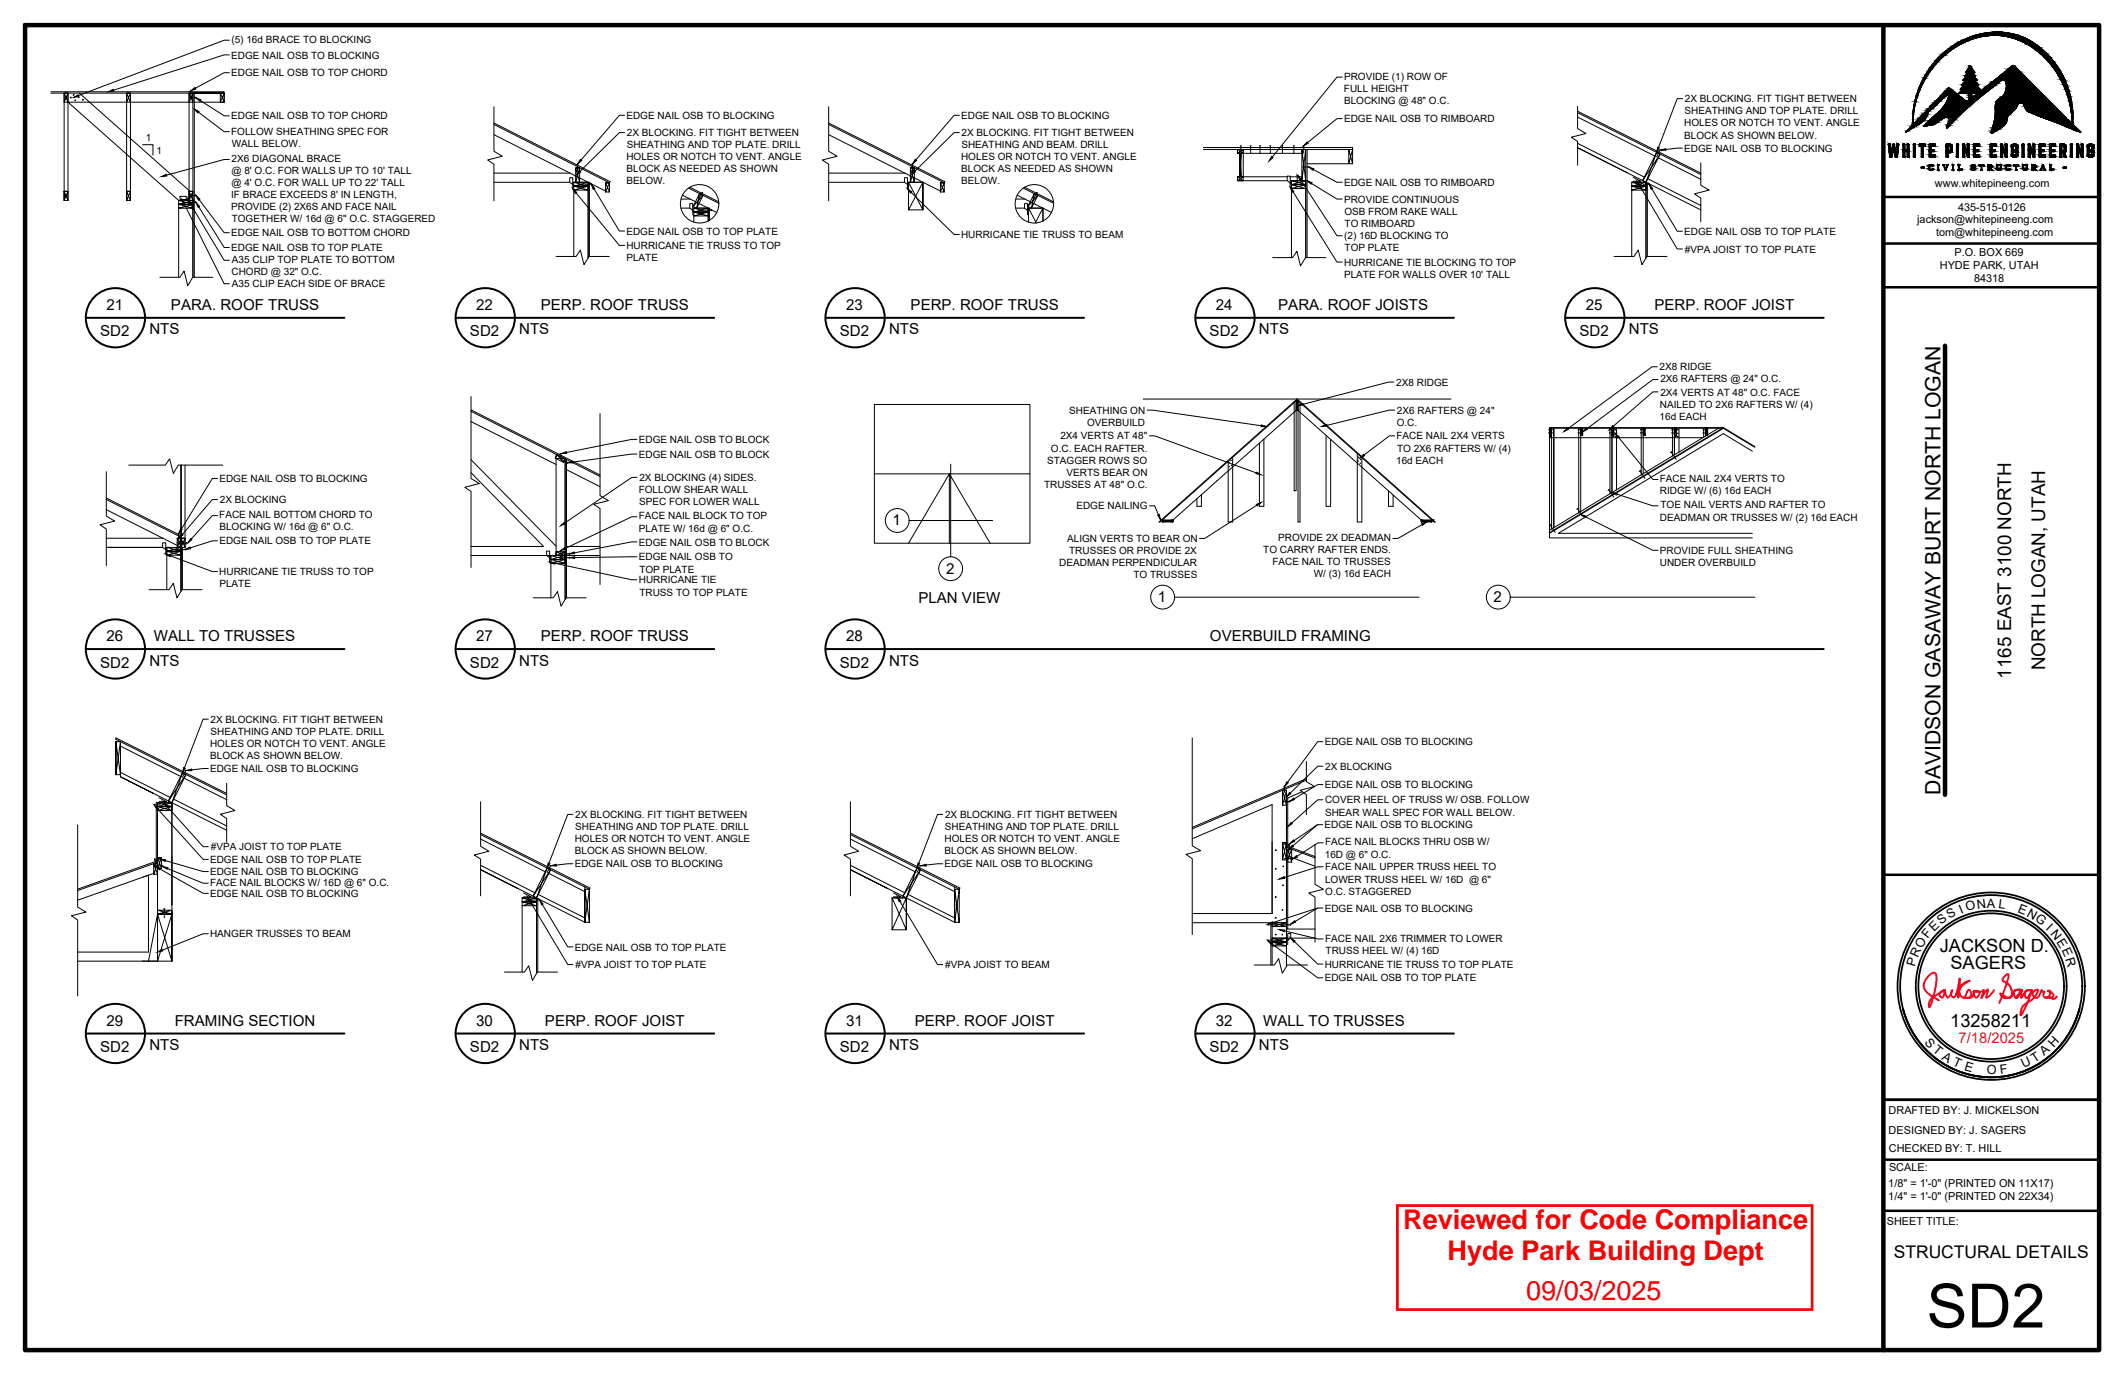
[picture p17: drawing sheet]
<svg xmlns="http://www.w3.org/2000/svg" width="432mm" height="279mm" viewBox="0 0 432 279" stroke-linecap="round" stroke-linejoin="round" font-family="sans-serif">
<defs><g id="words">
<text font-size="12.4" x="391.7" y="269.7">SD2</text>
<g font-size="5.5" fill="#f00">
<text x="285.2" y="249.7">Reviewed for Code Compliance</text>
<text x="294.3" y="256.1">Hyde Park Building Dept</text>
<text x="310.2" y="264.1">09/03/2025</text>
</g>
<text font-size="4.3" x="394.5" y="161.5" transform="rotate(-90 394.5 161.5)">DAVIDSON GASAWAY BURT NORTH LOGAN</text>
<g font-size="3.8">
<text x="408.8" y="137.9" transform="rotate(-90 408.8 137.9)">1165 EAST 3100 NORTH</text>
<text x="415.8" y="136.2" transform="rotate(-90 415.8 136.2)">NORTH LOGAN, UTAH</text>
</g>
<g font-size="3.7">
<text x="394.4" y="193.4">JACKSON D.</text>
<text x="396.5" y="196.8">SAGERS</text>
<text x="396.5" y="208.6">13258211</text>
</g>
<text font-size="3.5" x="385" y="255.6">STRUCTURAL DETAILS</text>
<g font-size="3.1">
<text x="21.6" y="63">21</text>
<text x="34.8" y="63">PARA. ROOF TRUSS</text>
<text x="96.8" y="63">22</text>
<text x="109.9" y="63">PERP. ROOF TRUSS</text>
<text x="172" y="63">23</text>
<text x="185.1" y="63">PERP. ROOF TRUSS</text>
<text x="247.2" y="63">24</text>
<text x="259.9" y="63">PARA. ROOF JOISTS</text>
<text x="322.4" y="63">25</text>
<text x="336.4" y="63">PERP. ROOF JOIST</text>
<text x="20.4" y="68.3">SD2</text>
<text x="30.4" y="68">NTS</text>
<text x="95.5" y="68.3">SD2</text>
<text x="105.6" y="68">NTS</text>
<text x="170.7" y="68.3">SD2</text>
<text x="180.7" y="68">NTS</text>
<text x="245.9" y="68.3">SD2</text>
<text x="255.9" y="68">NTS</text>
<text x="321.1" y="68.3">SD2</text>
<text x="331.1" y="68">NTS</text>
<text x="181.4" y="106.7">1</text>
<text x="192.3" y="116.6">2</text>
<text x="186.7" y="122.5">PLAN VIEW</text>
<text x="235.4" y="122.3">1</text>
<text x="303.6" y="122.3">2</text>
<text x="21.6" y="130.3">26</text>
<text x="31.3" y="130.3">WALL TO TRUSSES</text>
<text x="96.8" y="130.3">27</text>
<text x="109.9" y="130.3">PERP. ROOF TRUSS</text>
<text x="172" y="130.3">28</text>
<text x="246" y="130.3">OVERBUILD FRAMING</text>
<text x="20.4" y="135.7">SD2</text>
<text x="30.4" y="135.3">NTS</text>
<text x="95.5" y="135.7">SD2</text>
<text x="105.6" y="135.3">NTS</text>
<text x="170.7" y="135.7">SD2</text>
<text x="180.7" y="135.3">NTS</text>
<text x="21.6" y="208.4">29</text>
<text x="35.5" y="208.4">FRAMING SECTION</text>
<text x="96.8" y="208.4">30</text>
<text x="110.8" y="208.4">PERP. ROOF JOIST</text>
<text x="172" y="208.4">31</text>
<text x="186" y="208.4">PERP. ROOF JOIST</text>
<text x="247.2" y="208.4">32</text>
<text x="256.8" y="208.4">WALL TO TRUSSES</text>
<text x="20.4" y="213.8">SD2</text>
<text x="30.4" y="213.4">NTS</text>
<text x="95.5" y="213.8">SD2</text>
<text x="105.6" y="213.4">NTS</text>
<text x="170.7" y="213.8">SD2</text>
<text x="180.7" y="213.4">NTS</text>
<text x="245.9" y="213.8">SD2</text>
<text x="255.9" y="213.4">NTS</text>
</g>
<text font-size="3" fill="#ff003f" x="398.2" y="211.9">7/18/2025</text>
<g font-size="2.6">
<text x="398.7" y="185.6" transform="rotate(-23 398.7 185.6)">I</text>
<text x="399.9" y="185.2" transform="rotate(-15 399.9 185.2)">O</text>
<text x="402" y="184.6" transform="rotate(-8 402 184.6)">N</text>
<text x="403.9" y="184.4">A</text>
<text x="406.2" y="184.4" transform="rotate(8 406.2 184.4)">L</text>
<text x="410.1" y="185.3" transform="rotate(22 410.1 185.3)">E</text>
<text x="391.9" y="190.9" transform="rotate(-52 391.9 190.9)">F</text>
<text x="393.2" y="189.4" transform="rotate(-44 393.2 189.4)">E</text>
<text x="394.7" y="188" transform="rotate(-37 394.7 188)">S</text>
<text x="411.9" y="186.1" transform="rotate(28 411.9 186.1)">N</text>
<text x="413.6" y="187" transform="rotate(37 413.6 187)">G</text>
<text x="415.8" y="188.7" transform="rotate(44 415.8 188.7)">I</text>
<text x="416.8" y="189.7" transform="rotate(51 416.8 189.7)">N</text>
<text x="418" y="191.4" transform="rotate(58 418 191.4)">E</text>
<text x="389.3" y="196.4" transform="rotate(-73 389.3 196.4)">P</text>
<text x="389.9" y="194.6" transform="rotate(-66 389.9 194.6)">R</text>
<text x="390.7" y="192.8" transform="rotate(-58 390.7 192.8)">O</text>
<text x="419.1" y="193.1" transform="rotate(65 419.1 193.1)">E</text>
<text x="419.8" y="194.9" transform="rotate(73 419.8 194.9)">R</text>
<text x="391.1" y="211.9" transform="rotate(48 391.1 211.9)">S</text>
<text x="392.8" y="213.7" transform="rotate(40 392.8 213.7)">T</text>
<text x="394.6" y="215.1" transform="rotate(32 394.6 215.1)">A</text>
<text x="413.6" y="216" transform="rotate(-32 413.6 216)">T</text>
<text x="415.6" y="214.7" transform="rotate(-40 415.6 214.7)">A</text>
<text x="417.6" y="212.9" transform="rotate(-47 417.6 212.9)">H</text>
<text x="396.9" y="216.5" transform="rotate(24 396.9 216.5)">T</text>
<text x="399.2" y="217.4" transform="rotate(16 399.2 217.4)">E</text>
<text x="403.9" y="218.3">O</text>
<text x="406.7" y="218.2" transform="rotate(-8 406.7 218.2)">F</text>
<text x="411.4" y="217" transform="rotate(-24 411.4 217)">U</text>
</g>
<g font-size="2.2">
<text x="393.4" y="38.1">www.whitepineeng.com</text>
<text x="389.8" y="45.3">jackson@whitepineeng.com</text>
<text x="393.6" y="48">tom@whitepineeng.com</text>
<text x="398.1" y="42.9">435-515-0126</text>
<text x="397.3" y="52.1">P.O. BOX 669</text>
<text x="394.4" y="54.7">HYDE PARK, UTAH</text>
<text x="401.3" y="57.4">84318</text>
<text x="383.9" y="226.4">DRAFTED BY: J. MICKELSON</text>
<text x="383.9" y="230.4">DESIGNED BY: J. SAGERS</text>
<text x="384" y="234.1">CHECKED BY: T. HILL</text>
<text x="384" y="237.9">SCALE:</text>
<text x="383.9" y="241.1">1/8&quot; = 1'-0&quot; (PRINTED ON 11X17)</text>
<text x="383.9" y="243.8">1/4&quot; = 1'-0&quot; (PRINTED ON 22X34)</text>
<text x="383.6" y="249">SHEET TITLE:</text>
</g>
<g font-size="2">
<text x="47" y="11.9">EDGE NAIL OSB TO BLOCKING</text>
<text x="47" y="8.7">(5) 16d BRACE TO BLOCKING</text>
<text x="47" y="15.5">EDGE NAIL OSB TO TOP CHORD</text>
<text x="273.2" y="16.2">PROVIDE (1) ROW OF</text>
<text x="273.2" y="18.6">FULL HEIGHT</text>
<text x="273.2" y="21.1">BLOCKING @ 48&quot; O.C.</text>
<text x="342.5" y="23.2">SHEATHING AND TOP PLATE. DRILL</text>
<text x="342.5" y="20.8">2X BLOCKING. FIT TIGHT BETWEEN</text>
<text x="29.7" y="28.7">1</text>
<text x="47" y="24.3">EDGE NAIL OSB TO TOP CHORD</text>
<text x="47" y="27.5">FOLLOW SHEATHING SPEC FOR</text>
<text x="47.1" y="30">WALL BELOW.</text>
<text x="127.3" y="24.2">EDGE NAIL OSB TO BLOCKING</text>
<text x="127.4" y="27.7">2X BLOCKING. FIT TIGHT BETWEEN</text>
<text x="195.4" y="24.2">EDGE NAIL OSB TO BLOCKING</text>
<text x="195.5" y="27.7">2X BLOCKING. FIT TIGHT BETWEEN</text>
<text x="273.2" y="24.8">EDGE NAIL OSB TO RIMBOARD</text>
<text x="342.4" y="25.7">HOLES OR NOTCH TO VENT. ANGLE</text>
<text x="342.4" y="28.2">BLOCK AS SHOWN BELOW.</text>
<text x="31.8" y="31.2">1</text>
<text x="47.1" y="35.4">@ 8' O.C. FOR WALLS UP TO 10' TALL</text>
<text x="47.1" y="32.9">2X6 DIAGONAL BRACE</text>
<text x="127.3" y="32.6">HOLES OR NOTCH TO VENT. ANGLE</text>
<text x="127.4" y="35">BLOCK AS NEEDED AS SHOWN</text>
<text x="127.4" y="30.1">SHEATHING AND TOP PLATE. DRILL</text>
<text x="195.4" y="32.6">HOLES OR NOTCH TO VENT. ANGLE</text>
<text x="195.4" y="35">BLOCK AS NEEDED AS SHOWN</text>
<text x="195.5" y="30.1">SHEATHING AND BEAM. DRILL</text>
<text x="342.4" y="30.8">EDGE NAIL OSB TO BLOCKING</text>
<text x="47" y="40.3">IF BRACE EXCEEDS 8' IN LENGTH,</text>
<text x="47.1" y="37.8">@ 4' O.C. FOR WALL UP TO 22' TALL</text>
<text x="127.4" y="37.5">BELOW.</text>
<text x="195.4" y="37.5">BELOW.</text>
<text x="273.2" y="37.8">EDGE NAIL OSB TO RIMBOARD</text>
<text x="273.2" y="41.2">PROVIDE CONTINUOUS</text>
<text x="47" y="42.7">PROVIDE (2) 2X6S AND FACE NAIL</text>
<text x="47.1" y="45.2">TOGETHER W/ 16d @ 6&quot; O.C. STAGGERED</text>
<text x="127.3" y="47.7">EDGE NAIL OSB TO TOP PLATE</text>
<text x="273.3" y="43.6">OSB FROM RAKE WALL</text>
<text x="273.3" y="46.1">TO RIMBOARD</text>
<text x="342.4" y="47.7">EDGE NAIL OSB TO TOP PLATE</text>
<text x="47" y="51">EDGE NAIL OSB TO TOP PLATE</text>
<text x="47" y="48">EDGE NAIL OSB TO BOTTOM CHORD</text>
<text x="47.2" y="53.4">A35 CLIP TOP PLATE TO BOTTOM</text>
<text x="127.3" y="50.6">HURRICANE TIE TRUSS TO TOP</text>
<text x="127.3" y="53">PLATE</text>
<text x="195.4" y="48.4">HURRICANE TIE TRUSS TO BEAM</text>
<text x="273.2" y="54">HURRICANE TIE BLOCKING TO TOP</text>
<text x="273.3" y="48.7">(2) 16D BLOCKING TO</text>
<text x="273.3" y="51.1">TOP PLATE</text>
<text x="342.5" y="51.3">#VPA JOIST TO TOP PLATE</text>
<text x="47.1" y="55.9">CHORD @ 32&quot; O.C.</text>
<text x="47.2" y="58.4">A35 CLIP EACH SIDE OF BRACE</text>
<text x="273.2" y="56.5">PLATE FOR WALLS OVER 10' TALL</text>
<text x="337.4" y="75.3">2X8 RIDGE</text>
<text x="337.5" y="77.7">2X6 RAFTERS @ 24&quot; O.C.</text>
<text x="283.8" y="78.4">2X8 RIDGE</text>
<text x="337.5" y="82.8">NAILED TO 2X6 RAFTERS W/ (4)</text>
<text x="337.5" y="80.4">2X4 VERTS AT 48&quot; O.C. FACE</text>
<text x="215.6" y="89.3">2X4 VERTS AT 48&quot;</text>
<text x="217.4" y="84.1">SHEATHING ON</text>
<text x="221" y="86.5">OVERBUILD</text>
<text x="283.9" y="89.3">FACE NAIL 2X4 VERTS</text>
<text x="284" y="86.5">O.C.</text>
<text x="284" y="84.1">2X6 RAFTERS @ 24&quot;</text>
<text x="337.4" y="85.3">16d EACH</text>
<text x="129.9" y="93">EDGE NAIL OSB TO BLOCK</text>
<text x="129.9" y="90">EDGE NAIL OSB TO BLOCK</text>
<text x="212.9" y="94.2">STAGGER ROWS SO</text>
<text x="213.7" y="91.8">O.C. EACH RAFTER.</text>
<text x="283.8" y="94.2">16d EACH</text>
<text x="284" y="91.8">TO 2X6 RAFTERS W/ (4)</text>
<text x="44.6" y="98">EDGE NAIL OSB TO BLOCKING</text>
<text x="129.9" y="100.2">FOLLOW SHEAR WALL</text>
<text x="130" y="97.7">2X BLOCKING (4) SIDES.</text>
<text x="212.3" y="99.1">TRUSSES AT 48&quot; O.C.</text>
<text x="216.8" y="96.7">VERTS BEAR ON</text>
<text x="337.4" y="98">FACE NAIL 2X4 VERTS TO</text>
<text x="337.4" y="100.4">RIDGE W/ (6) 16d EACH</text>
<text x="44.6" y="105.3">FACE NAIL BOTTOM CHORD TO</text>
<text x="44.6" y="107.8">BLOCKING W/ 16d @ 6&quot; O.C.</text>
<text x="44.7" y="102.3">2X BLOCKING</text>
<text x="129.9" y="105.6">FACE NAIL BLOCK TO TOP</text>
<text x="129.9" y="102.7">SPEC FOR LOWER WALL</text>
<text x="218.8" y="103.5">EDGE NAILING</text>
<text x="337.5" y="105.8">DEADMAN OR TRUSSES W/ (2) 16d EACH</text>
<text x="337.6" y="103.3">TOE NAIL VERTS AND RAFTER TO</text>
<text x="44.6" y="110.6">EDGE NAIL OSB TO TOP PLATE</text>
<text x="129.9" y="113.9">EDGE NAIL OSB TO</text>
<text x="129.9" y="110.8">EDGE NAIL OSB TO BLOCK</text>
<text x="129.9" y="108">PLATE W/ 16d @ 6&quot; O.C.</text>
<text x="217" y="110.2">ALIGN VERTS TO BEAR ON</text>
<text x="217.4" y="112.6">TRUSSES OR PROVIDE 2X</text>
<text x="256.8" y="112.4">TO CARRY RAFTER ENDS.</text>
<text x="259.9" y="110">PROVIDE 2X DEADMAN</text>
<text x="337.5" y="112.6">PROVIDE FULL SHEATHING</text>
<text x="44.6" y="116.9">HURRICANE TIE TRUSS TO TOP</text>
<text x="44.6" y="119.3">PLATE</text>
<text x="129.9" y="118.6">HURRICANE TIE</text>
<text x="130" y="116.3">TOP PLATE</text>
<text x="215.3" y="115.1">DEADMAN PERPENDICULAR</text>
<text x="230.4" y="117.5">TO TRUSSES</text>
<text x="258.7" y="114.9">FACE NAIL TO TRUSSES</text>
<text x="267.1" y="117.3">W/ (3) 16d EACH</text>
<text x="337.4" y="115">UNDER OVERBUILD</text>
<text x="130" y="121">TRUSS TO TOP PLATE</text>
<text x="42.8" y="149.3">SHEATHING AND TOP PLATE. DRILL</text>
<text x="42.8" y="146.9">2X BLOCKING. FIT TIGHT BETWEEN</text>
<text x="42.7" y="151.8">HOLES OR NOTCH TO VENT. ANGLE</text>
<text x="42.7" y="154.2">BLOCK AS SHOWN BELOW.</text>
<text x="269.3" y="151.4">EDGE NAIL OSB TO BLOCKING</text>
<text x="42.7" y="156.9">EDGE NAIL OSB TO BLOCKING</text>
<text x="269.3" y="160.2">EDGE NAIL OSB TO BLOCKING</text>
<text x="269.4" y="156.4">2X BLOCKING</text>
<text x="116.9" y="166.2">2X BLOCKING. FIT TIGHT BETWEEN</text>
<text x="192.1" y="166.2">2X BLOCKING. FIT TIGHT BETWEEN</text>
<text x="269.4" y="163.3">COVER HEEL OF TRUSS W/ OSB. FOLLOW</text>
<text x="269.4" y="165.7">SHEAR WALL SPEC FOR WALL BELOW.</text>
<text x="42.9" y="172.8">#VPA JOIST TO TOP PLATE</text>
<text x="116.8" y="171.1">HOLES OR NOTCH TO VENT. ANGLE</text>
<text x="116.9" y="173.6">BLOCK AS SHOWN BELOW.</text>
<text x="116.9" y="168.7">SHEATHING AND TOP PLATE. DRILL</text>
<text x="192" y="171.1">HOLES OR NOTCH TO VENT. ANGLE</text>
<text x="192" y="173.6">BLOCK AS SHOWN BELOW.</text>
<text x="192.1" y="168.7">SHEATHING AND TOP PLATE. DRILL</text>
<text x="269.3" y="168.3">EDGE NAIL OSB TO BLOCKING</text>
<text x="269.4" y="171.8">FACE NAIL BLOCKS THRU OSB W/</text>
<text x="-1" y="177.8">6&quot; O.C.</text>
<text x="42.7" y="177.8">EDGE NAIL OSB TO BLOCKING</text>
<text x="42.7" y="175.4">EDGE NAIL OSB TO TOP PLATE</text>
<text x="116.8" y="176.3">EDGE NAIL OSB TO BLOCKING</text>
<text x="192" y="176.3">EDGE NAIL OSB TO BLOCKING</text>
<text x="269.3" y="174.2">16D @ 6&quot; O.C.</text>
<text x="269.4" y="176.9">FACE NAIL UPPER TRUSS HEEL TO</text>
<text x="269.4" y="179.3">LOWER TRUSS HEEL W/ 16D @ 6&quot;</text>
<text x="42.7" y="180">FACE NAIL BLOCKS W/ 16D @ 6&quot; O.C.</text>
<text x="42.7" y="182.3">EDGE NAIL OSB TO BLOCKING</text>
<text x="269.3" y="185.3">EDGE NAIL OSB TO BLOCKING</text>
<text x="269.4" y="181.8">O.C. STAGGERED</text>
<text x="42.7" y="190.5">HANGER TRUSSES TO BEAM</text>
<text x="269.4" y="191.3">FACE NAIL 2X6 TRIMMER TO LOWER</text>
<text x="116.8" y="193.1">EDGE NAIL OSB TO TOP PLATE</text>
<text x="117" y="196.7">#VPA JOIST TO TOP PLATE</text>
<text x="192.2" y="196.7">#VPA JOIST TO BEAM</text>
<text x="269.3" y="196.6">HURRICANE TIE TRUSS TO TOP PLATE</text>
<text x="269.5" y="193.8">TRUSS HEEL W/ (4) 16D</text>
<text x="269.3" y="199.4">EDGE NAIL OSB TO TOP PLATE</text>
</g>
</g></defs>
<!-- layer: S-DETAILS-MINOR -->
<g fill="none" stroke="#000" stroke-width=".2">
<path d="M10.4 18.9h35.2h-6.4h6.4v1.9h-6.1M10.4 18.6h35.2v.3M13 18.9v21.8v-1.8h.8v1.8h-.8l.8-1.8h-.8l.8 1.8v-21.8M16.1 18.9l22.3 19.8M25.7 18.9v21.8v-1.8h.8v1.8h-.8l.8-1.8h-.8l.8 1.8v-21.8M38.4 18.9v21.8v-1.8h.8v1.8h-.8l.8-1.8h-.8l.8 1.8v15.6M38.6 19.9h1.3M38.7 18.4h.2M38.8 18.4v1M39.2 18.9v21.8h.3M39.5 18.9v37.4M39.9 19.7v.3"/>
<path d="M13 20.8v-1.9h.8v1.9h-.8l.8-1.9h-.8l.8 1.9M36.6 39.9h1.3v.6h-1.3zM38.2 40v.6h-.5M38.6 39.7h1.3M39.2 20.8l-.8-1.9h.8l-.8 1.9h.8v-1.9h-.8v1.9h-11.9l-.8-1.9h.8l-.8 1.9h.8v-1.9h-.8v1.9h-11.9l22.5 19.9h2.9v.8h-2.9v-.8l2.9 .8v-.8l-2.9 .8h2.9v.8h-2.9v-.8l2.9 .8v-.8l-2.9 .8v14M39.9 39.6v.3M44.8 20.8v-1.9h.8v1.9h-.8l.8-1.9h-.8l.8 1.9M100.4 21.7v9l1.7 1.1-3 .7 1.3 .9v7.4M100.4 37h15.4M100.4 35.2h15.5M100.4 27.4l22.7 11.4M100.4 25l23.6 11.9-.1 .2-23.5-11.8"/>
<path d="M116.4 37h3.4v15.1M116.4 37.5l-.6-.5v-.9h.6v2.3M116.6 37h3v.8h-3v-.8l3 .8v-.8l-3 .8h3v.8h-3v-.8l3 .8v-.8l-3 .8v13.5M117 37v-2.9h.8v2.9h-.8l.8-2.9h-.8l.8 2.9M117.3 33.3h.2M117.4 33.3v1.6M118.9 37.4h1.3M119.6 37v15.4M120.2 37.3v.3M123.1 39v-1.9h.8v1.9h-.8l.8-1.9h-.8l.8 1.9M138.7 39.7l7 3.5M140 38.2l6.1 3.1"/>
<path d="M140.3 38.1l5.8 2.9M142.7 39.1l.2 .1M142.8 39.1l-.8 1.5M168.5 21.7v9l1.7 1.1-3 .7 1.3 .9v7.4M168.5 37h15.4M168.5 35.2h15.4M168.5 27.4l22.7 11.4M168.5 25l23.6 11.9-.1 .2-23.5-11.8M184.5 37.5l-.6-.5v-.9h.6v2.3M184.5 37h3.1M184.7 37h2.9v5.7h-2.9v-5.7l2.9 5.7v-5.7l-2.9 5.7M185.1 37v-2.9h.8v2.9h-.8l.8-2.9h-.8l.8 2.9"/>
<path d="M185.4 33.3h.2M185.5 33.3v1.6M191.2 39v-1.9h.8v1.9h-.8l.8-1.9h-.8l.8 1.9M206.8 39.7l7 3.5M208 38.2l6.2 3.1M208.3 38.1l5.9 2.9M210.7 39.1l.2 .1M210.8 39.1l-.7 1.5M244.6 30h30.4v.4h-30.4M251.6 30.4v.8h.4v4.7h-.4v.8h1.2v-.8h-1.2l1.2 .8h-1.2l1.2-.8h-.5v-4.7h.5v-.8h-1.2l1.2 .8h-1.2l1.2-.8v.8h-.5l-.3 4.7h.3l-.3-4.7M252.2 29.6h.2M252.3 29.6v1.6"/>
<path d="M252.8 36.7h8.9M254.1 29.6h.3M254.3 29.6v1.6M256.1 29.6h.2M256.2 29.6v1.6M258.1 29.6h.3M258.3 29.6v1.6M260.6 29.6h.2M260.7 29.6v1.6M262.3 37.2l-.6-.5v-.9h.6v2.3M262.3 36.7h3.2M262.3 35.9h2.4"/>
<path d="M262.6 36.7h2.9v.8h-2.9v-.8l2.9 .8v-.8l-2.9 .8h2.9v.8h-2.9v-.8l2.9 .8v-.8l-2.9 .8v14M262.9 29.6h.2M263 29.6v1.6M263.6 35.6h.2M263.7 35.6v1.6M264.7 30.4h.8l-.8 6.3v-6.3h.8v6.3zM264.7 31.2h-11.9v4.7h8.9M264.8 34h1.3M264.9 29.6h.2M265 29.6v1.6M265.5 36.7v15.6M265.7 33.3h8.5v-2.9h.8v2.9h-.8l.8-2.9h-.8l.8 2.9"/>
<path d="M265.7 30.4v21.9M266.1 33.8v.3M320.7 21.6v4.5l1.7 1-3 .8 1.3 .8v4.9M320.7 22.9l25.1 12.6M320.7 22.6l25.1 12.6M320.7 23.8l15.7 7.9M320.7 30l25.1 12.7M320.7 29.1l13.6 6.9M332 36l1.6 .8h-1.6M333.9 36.7l2.9-5.7 .7 .3-2.9 5.7-.7-.3 3.6-5.4-.7-.3-2.2 6M334.1 37.4h1.2M334.6 37h-2.9h2.9v.8h-2.9v-.8l2.9 .8v-.8l-2.9 .8h2.9v.8h-2.9v-.8l2.9 .8v-.8l-2.9 .8v13.5"/>
<path d="M334.6 37v15.4M334.9 37.2v14.9M335 36.3l10.8 5.5M335.3 37.3v.3M337.1 32.1l8.7 4.3M337.4 30.4l.2 .1M337.5 30.5l-.7 1.4M345.8 33.1v4.5l1.7 1-3 .8 1.3 .9v4.8M32.5 56.3h4.1l.8-1.2 .8 2.9 1-1.7h4.1M38.6 41.1h1.3M39.9 41v.3M113.1 52.1h4l.9-1.3 .7 3 1-1.7h4.1"/>
<path d="M138.4 42.3h1.8M138.5 40.4h1.8M140.8 42.3h3.4v2.5M140.8 42.8l-.6-.5v-.9h.6v2.2M140.9 42l1.3-2.7 .7 .4-1.3 2.6-.7-.3 2-2.3-.7-.4-.6 3M141.1 42.3h2.9v.8h-2.9v-.8l2.9 .8v-.8l-2.9 .8h2.9v.8h-2.9v-.8l2.9 .8v-.8l-2.9 .8v1.2M143.3 42.7h1.3M144 42.3v2.6M144.6 42.6v.2M206.5 42.3h1.8M206.5 40.4h1.8M208.9 42.8l-.6-.5v-.9h.6v2.2"/>
<path d="M208.9 42.3h3.1M209 42l1.3-2.7 .7 .4-1.3 2.6-.7-.3 2-2.3-.7-.4-.6 3M209.1 42.3h2.9v2.6v-2.6l-1.6 3M209.1 45.1v-2.8l1.6 3M258.7 52.3h4.1l.9-1.2 .7 2.9 1-1.7h4.1M328.1 52.1h4.1l.8-1.3 .8 3 1-1.7h4.1M21.6 95.8v9.1l1.7 1-3 .7 1.3 .9v7.5M26.2 94.5h7.4l.9-1.3 .7 3 1-1.7h9.1M36.8 94.5v25.6M37.6 94.5v16.7l-.8-1.8h.8l-.8 1.8h.8v-1.8h-.8v1.8h.3v8.6M95.8 80.6v16.6l1.7 1.1-3 .7 1.3 .9v15.4M95.8 96.1l14.7 14.9h-14.7"/>
<path d="M95.8 85.7l17.3 8.7M95.8 83.6l26.2 13.2M95.8 83.3l26.2 13.2M95.8 93.4l17.3 17.6M113.1 92.3v.5M113.1 93.2v19.7M113.9 92.2h.2M114 92.2v1.2M114.3 93.5l1.1 .5M114.6 93.9l-1.7-.8 .3-.7 1.7 .8-.3 .7-1.4-1.5-.3 .7 2 .1v28.6M115.2 93.4v28.1M115.2 95.4l6.8 3.5"/>
<path d="M115.5 93.9l-.1 .2M122 84v16.7l1.7 1-3 .8 1.3 .8v15.5M177.8 82.2h31.6v28.2h-31.6zM177.8 96.3h31.6M193 96.3l8.3 14.1M193.3 94.3v18.9M232.4 81.1h62.6M247.4 97.6v.1M250.6 92.9v13.2h-.9v-12.4M256.9 89.2v13.7h-.9v-12.9M263.1 81.8v17.9h.4v-17.9M263.5 81.4v2h.4v-2h-.4l.4 2h-.4l.4-2v24.7h.4v-24.3"/>
<path d="M263.5 83.4l-25.1 22.3M263.7 81.1l-28.1 25h.2l27.9-24.8M263.7 81.1l28.1 25h-.2l-27.9-24.8M263.7 81.1v.2M263.9 83.4l25 22.3M269.6 88.5v14.4h.9v-13.6M275.9 92.2v13.9h1v-13.1M282.3 99.8v3.1h.9v-2.3M314.9 88h.7M314.9 87.9v.1M315 88.5v-1.5h.4v1.5h-.4l.4-1.5h-.4l.4 1.5M315 87h35.1"/>
<path d="M315 88.9h31.2M315.4 87v20.5M315.6 87.3l-.7 .1M315.8 87v20.3M315.9 87v20.2M320.8 88h.8M320.8 87.9v.1M321 87v17.2M321.4 88.5v-1.5h.4v1.5h-.4l.4-1.5h-.4l.4 1.5M321.4 87v16.9M321.6 87.3l-.8 .1M327 99.5l1.1 1.5"/>
<path d="M327.2 87.9v.1M327.2 88h.7M327.2 99.4l-.3 .3M327.3 87v13.3M327.7 88.5v-1.5h.4v1.5h-.4l.4-1.5h-.4l.4 1.5M327.7 87v13.1M327.9 87.3l-.7 .1M328.6 87v12.5M333.4 95.7l1 1.5M333.5 88h.8M333.5 87.9v.1M333.5 95.6l-.3 .2"/>
<path d="M333.7 87v9.5M334.1 88.5v-1.5h.4v1.5h-.4l.4-1.5h-.4l.4 1.5M334.1 87v9.3M334.3 87.3l-.8 .1M339.7 91.9l1.1 1.4M339.9 88h.7M339.9 87.9v.1M339.9 91.7l-.3 .3M340 87v5.7M340.4 88.5v-1.5h.4v1.5h-.4l.4-1.5h-.4l.4 1.5M340.4 87v5.4M340.6 87.3l-.7 .1"/>
<path d="M341.3 87v4.9M346.2 88h.8M346.2 87.9v.1M346.4 87v1.8M346.8 88.5v-1.5h.4v1.5h-.4l.4-1.5h-.4l.4 1.5M346.8 87v1.6M347 87.3l-.8 .1M349.4 87l-34.4 20.8M350.4 87l-35.4 21.4v.9h41.3M350.4 87v-.1l6.3 3.8M350.4 87l6.3 3.9M356.3 91.7l-5.9-3.6-33.6 20.3h39.5"/>
<path d="M21.6 103.6l15.2 7.6-.8-1.8h.8l-.8 1.8h.8v-1.8h-.8v1.8M21.6 111.2h11.5M21.6 109.4h11.5M21.6 101.5l15.2 7.7M21.6 101.2l15.2 7.7M30.3 119.8h4.1l.8-1.3 .8 3 1-1.7h4.1M33.7 111.7l-.6-.5v-.9h.6v2.3M33.7 111.2h.2M33.9 111.2h2.9v.8h-2.9v-.8l2.9 .8v-.8l-2.9 .8h2.9v.8h-2.9v-.8l2.9 .8v-.8l-2.9 .8M33.9 111.2v8.6M35.7 111.7h2M36 110.3h1.9"/>
<path d="M36.2 108.4h.2M36.3 108.4v1.3M37.7 111.5v.3M37.9 110.2v.3M95.8 112.9h26.2M111.7 113.3l-.6-.4v-.9h.6v2.2M112 114.5l2.9-.8v.8l-2.9-.8v.8h2.9v-.8h-2.9l2.9-.8v.8l-2.9-.8v.8h2.9v-.8h-2.9v8.6M113.8 113.3h2M113.8 112.5h2M113.9 111.9h.2M114 111.9v1.7M114.9 112.1l-1.8 .8v-.8l1.8 .8v-.8h-1.8v.8h2.1"/>
<path d="M115.2 111h6.8M115.8 112.4v.3M115.8 113.2v.3M184.7 110.4l8.3-14.1v14.1M184.8 105.8h17M235.9 105.6l.5 .3M235.9 105.6h.1M236.3 105.7h2.2v.4h-2.2v-.4l2.2 .4v-.4l-2.2 .4M244.2 100.5v2.4h-.9v-1.6M291.1 105.7h-2.2v.4h2.2v-.4l-2.2 .4v-.4l2.2 .4M291.5 105.6h.1M291.5 105.6l-.5 .3"/>
<path d="M315 108.2v-21.3h35.4l-35.5 21.4M315.2 106.7l1 1.5M315.3 106.6l-.3 .2M320.7 103.4l1 1.4M320.8 103.2l-.3 .3M108.4 121.5h4.1l.8-1.3 .8 3 1-1.7h4.1M238.8 121.3h49.7M307 121.3h49.7M24.5 150.7l-.9 6.7v-6.7l.9 6.7v-6.7h-.9v6.7h.9M24.5 157.4v.4M24.5 151.6l12.2 6.2M24.5 157l10.1 5.1"/>
<path d="M37.4 158.1l8.7 4.4M37.7 156.5l.2 .1M37.8 156.5l-.7 1.5M46.1 159.2v4.5l1.7 1-3 .8 1.3 .8v4.9M242.4 150v21.9l1.7 1-3 .7 1.3 .9v15.4M261 159.8h.2M261.1 159.8v1.2M265.6 154.7v4.1l1.7 1-3 .8 1.3 .9v4M265.6 158.5l-23.2 9.9M265.6 158.2l-23.2 9.9M15.8 167.6v16.7l1.7 1-3 .8 1.3 .8v15.5M29.1 178.2l1.1-.4v15.7h-14.4"/>
<path d="M31.2 161.2l-6.7-3.4 21.6 10.9M31.2 177.7v-2.2h.8v2.2h-.8l.8-2.2h-.8l.8 2.2M31.2 177.5l-15.4 5.4M31.4 163.4v.3M31.4 163.5h1.2M31.4 174.5v.2M31.4 174.6h1.2M31.4 174.8h.3M31.6 174.8v1.2M31.7 176h1.4M32 163.1h2.9v.8h-2.9v-.8l2.9 .8v-.8l-2.9 .8h2.9v.8h-2.9v-.8l2.9 .8v-.8l-2.9 .8v28.8M32 176.4v-2.1h.8v2.1h-.8l.8-2.1h-.8l.8 2.1"/>
<path d="M32 175.2l-16.2 5.8M32 174.9l-16.2 5.8M32.3 162.1l1.6 .8h-1.6M33.1 175.8v.3M34.2 162.8l2.9-5.8 .7 .4-2.9 5.7-.7-.3 3.6-5.4-.7-.4-2.2 6.1M34.9 163.1v32.2M34.9 163.1h-3.1v11.9M35.3 162.4l10.8 5.4M46.1 161.2l-22.5-11.3v.3l22.5 11.3M97.7 162.9v9.1l1.7 1-3 .7 1.3 .9v7.4M97.7 169.6l22.1 11.1M97.7 169.3l22.2 11.1-.1 .3"/>
<path d="M97.7 170.5l13.1 6.6M97.7 175.8l11 5.6M111.6 177.5l7.3 3.7M111.8 175.8l.2 .1M112 175.9l-.8 1.4M172.9 162.9v9.1l1.7 1-3 .7 1.3 .9v7.4M172.9 169.3l22.2 11.1-1 7v-6.7l.9 6.7v-6.7h-.9v6.7h.9M172.9 169.6l22.1 11.1M172.9 170.5l13.1 6.6M172.9 175.8l11 5.6M186.8 177.5l7.3 3.7M187 175.8l.2 .1"/>
<path d="M187.1 175.9l-.7 1.4M242.4 170.4l16.2-6.9v22.1h-16.2M260.7 163.6v-3h.8v3h-.8l.8-3h-.8l.8 3v32.8M260.9 162.9h1.3M261 171.6h1.2M261 174.5h1.8M261.5 173.4v-2.1h-.8v3.4h.8l-.8-3.4h.8l-.8 3.4M261.6 172.2l5.7 2.1M261.6 173.8l5.7 2.2M261.8 174.7l.8-2.1h-.8l.8 2.6h-.8v-2.6h.8v2.6M261.8 162.1v10.2M261.8 173.9v14.9"/>
<path d="M261.8 172l5.5 2.1M261.9 171.8h.3M262 171.8v1.2M262.2 162.7v.3M262.2 171.4v.3M262.8 174.3v.3M264.7 160.9l-3.2 1.4M267.3 171.6v8.1l1.7 1-2.9 .8 1.2 .8v9.1M32 185h2.9v.8h-2.9v-.8l2.9 .8v-.8l-2.9 .8h2.9v9.5h-2.9v-9.5l2.9 9.5v-9.5l-2.9 9.5h-16.2M32 185.8l-1.8 9.5M33.3 184.7h.2M33.4 184.7v1.8"/>
<path d="M102.6 197.5h4l.9-1.2 .7 2.9 1-1.7h4.1M105.3 180.6l-7.6-3.9 21.2 10.7v-.4M106.4 181.4l1.6 .8h-1.6M108.4 182.1l2.8-5.7 .7 .3-2.8 5.8-.7-.4 3.5-5.4-.7-.3-2.1 6.1M108.5 182.9h1.2M109.1 182.5h-2.9h2.9v.8h-2.9v-.8l2.9 .8v-.8l-2.9 .8h2.9v.7h-2.9v-.7l2.9 .7v-.7l-2.9 .7v13.5M109.1 182.5v15.3M109.3 182.6v14.9M109.4 181.8l9.5 4.7M109.7 182.8v.2M118.9 180.2v.5M119.8 180.7l-.9 6.7v-6.7l.9 6.7v-6.7h-.9v6.7h.9"/>
<path d="M180.5 180.6l-7.6-3.9 21.2 10.7v-.4M181.6 181.4l1.6 .8h-1.6M183.6 182.1l2.8-5.7 .7 .3-2.8 5.8-.7-.4 3.5-5.4-.7-.3-2.1 6.1h-2.9h2.9v6.4h-2.9v-6.4l2.9 6.4v-6.4l-2.9 6.4M184.6 181.8l9.5 4.7M194.1 180.2v.5M242.4 187.5h19.1M255 196.1h4.1l.8-1.3 .8 3 1-1.7h4.1M257.8 191.1h1.9M257.8 187.8v.2M257.8 190.9v.3M257.8 187.9h1.9M258.4 187.5v8.6"/>
<path d="M258.6 188.3l2.9-.8v.8l-2.9-.8v.8h2.9v-.8h-2.9v8.6M260.4 187.9h2M261.5 188.8h5.8M261.8 191.1l.6-.5v-.9h-.6v2.3M262.4 187.8v.2M267.3 190.6h-8.7h2.9v.8h-2.9v-.8l2.9 .8v-.8l-2.9 .8h2.9v.8h-2.9v-.8l2.9 .8v-.8l-2.9 .8"/>
<circle cx="14.4" cy="19.8" r=".07"/>
<circle cx="15" cy="19.3" r=".07"/>
<circle cx="16" cy="19.8" r=".07"/>
<circle cx="15.3" cy="20.4" r=".07"/>
<circle cx="16.8" cy="20.3" r=".07"/>
<circle cx="142.2" cy="41.4" r="3.9"/>
<circle cx="210.3" cy="41.4" r="3.9"/>
<circle cx="249.9" cy="94" r=".03"/>
<circle cx="249.9" cy="94.8" r=".03"/>
<circle cx="250.2" cy="93.6" r=".03"/>
<circle cx="250.3" cy="94.6" r=".03"/>
<circle cx="276.1" cy="93.7" r=".03"/>
<circle cx="276.2" cy="92.9" r=".03"/>
<circle cx="276.5" cy="94.1" r=".03"/>
<circle cx="276.6" cy="93.4" r=".03"/>
<circle cx="315.2" cy="88.7" r=".05"/>
<circle cx="328" cy="88.7" r=".05"/>
<circle cx="328.4" cy="87.3" r=".05"/>
<circle cx="328.4" cy="88.1" r=".05"/>
<circle cx="328.4" cy="88.7" r=".05"/>
<circle cx="340.7" cy="88.7" r=".05"/>
<circle cx="341.1" cy="87.3" r=".05"/>
<circle cx="341.1" cy="88.1" r=".05"/>
<circle cx="341.1" cy="88.7" r=".05"/>
<circle cx="182.4" cy="105.8" r="2.42"/>
<circle cx="193.3" cy="115.6" r="2.42"/>
<circle cx="236.4" cy="121.3" r="2.42"/>
<circle cx="304.6" cy="121.3" r="2.42"/>
<circle cx="259.3" cy="172.8" r=".07"/>
<circle cx="259.3" cy="176.6" r=".07"/>
<circle cx="260.8" cy="179.9" r=".07"/>
<circle cx="260.9" cy="176.1" r=".07"/>
<circle cx="259.3" cy="186.5" r=".07"/>
<circle cx="259.3" cy="188" r=".07"/>
<circle cx="259.3" cy="182.3" r=".07"/>
<circle cx="259.3" cy="189.9" r=".07"/>
<circle cx="260.7" cy="189.9" r=".07"/>
<circle cx="260.7" cy="184.9" r=".07"/>
<circle cx="260.8" cy="188" r=".07"/>
</g>
<!-- layer: S-NOTES -->
<g fill="#000" stroke="#000" stroke-width=".2">
<path d="M15 19.8l.9-.5 .1 .3zM22.1 18.6l.9-.4 .1 .3zM38.8 18.4l.8-.6 .2 .3zM32.8 35.9l1-.5 .1 .4zM39.5 22.2l.9 .5-.2 .2zM39.9 19.9l1 .4-.2 .3zM116.4 38.4l.8 .7-.2 .2zM117.8 34.7l.2 .2-.8 .7zM118 32.4l.3 .2-.9 .7zM120.2 37.4l.7 .9-.3 .2zM184.5 38.4l.9 .6-.3 .2zM185.8 34.7l.3 .2-.9 .7z"/>
<path d="M186.1 32.4l.2 .2-.8 .7zM258.5 31.8l.3 .2-.8 .7zM262.3 38.1l.7 .8-.3 .2zM263.8 35.6l.7 .8-.3 .2zM265.7 28.8l.3 .3-1 .5zM265.7 36.7l1 .4-.2 .3zM266.1 34l1 .3-.2 .3zM332.8 36.8l.7 .8-.3 .2zM335.3 37.4l.7 .9-.3 .2zM337 29.9l.3 .1-.5 1zM337.6 30.5l1-.3 .1 .3zM37 40.5l.6 .9-.3 .2z"/>
<path d="M38.2 40.6l.7 .8-.3 .2zM39.9 41.1l.7 .9-.3 .1zM39.9 39.7l.7 .8-.2 .2zM114.1 92.2l1-.4 .1 .3zM115.4 94l1.1-.3v.4zM255.5 95.9l.9 .6-1.1-.2zM256.4 86.3l1 .4h-1zM263.9 82.4l1-.4 .1 .3zM268.7 86.7l1-.5 .1 .4zM277.2 92.3l.2 .3-.9 .5zM318.7 86.9l.2 .3-.9 .5zM322.5 87l.2 .2-.9 .6z"/>
<path d="M327.9 86.5l.2 .2-.9 .6zM328.4 88.1l.8 .7-.3 .2zM33.7 112.6l1 .2-.1 .3zM36.7 107.4l.3 .2-.7 .8zM37 108.5l.2 .2-.8 .7zM37.7 111.7l.9-.5 .1 .3zM38.8 109.4l.2 .3-.8 .6zM111.7 114.2l1.1 .1-.1 .3zM114 106.8l.8-.7 .2 .3zM114 111.9l.9-.6 .1 .3zM115.8 113.3l1-.2v.4zM115.8 112.5l1-.3v.3z"/>
<path d="M235.4 104.7l.3-.2 .2 1.1zM255.4 102.5l1-.4-.8 .7zM289 106.4l1-.3-.8 .6zM321.4 104.5l1 .4-.2 .3zM327.7 100.1l1.1 .1-.1 .4zM37.3 156l.4 .1-.6 .9zM37.9 156.6l1-.3 .1 .3zM261.6 158.9l.3 .2-.8 .7zM31.4 163.7l.8 .6-.2 .2zM31.6 176l1 .4-.2 .3zM32.6 174.6l1.1 .1-.1 .3zM33.1 162.9l.8 .7-.2 .2z"/>
<path d="M33.1 176.1l1 .2-.1 .3zM111.4 175.3l.4 .2-.6 .9zM112 175.9l1.1-.3v.4zM186.6 175.3l.4 .2-.6 .9zM187.2 175.9l1.1-.3v.4zM260.1 178.6l.9-.5 .2 .4zM262.2 161l.2 .3-.9 .6zM262.5 167.1l.2 .3-.9 .6zM262.7 171.7l.3 .3-1 .6zM262.2 162.9l.8-.7 .2 .3zM262.2 171.4l.8-.7 .2 .3zM262.8 174.6l.8-.7 .2 .3z"/>
<path d="M32 193.5l1-.6 .1 .3zM107.2 182.2l.7 .9-.3 .1zM109.7 182.9l.7 .8-.3 .2zM182.4 182.2l.7 .9-.3 .1zM257.8 191.2l.9 .5-.2 .3zM257.8 187.8l.9-.5 .1 .3zM260.1 188.9l1.1 .1-.1 .3zM262.4 190.6l.9 .6-.3 .3zM262.4 187.8l.8-.7 .2 .3z"/>
</g>
<g fill="none" stroke="#000" stroke-width=".2">
<path d="M46.6 14.8h-1l-5.9 3.1M46.6 11.2h-1l-22.5 7.1M46.6 8.2h-1l-29.6 11.2M272.9 15.7h-1.1l-13.1 16.2M40.3 22.8l5.3 4h1M40.7 20.4l4.9 3.1h1M46.6 32.4h-1l-11.8 3.2M117.1 39.2l8.8 10.7h1.1M120.8 38.4l5.1 8.5h1.1M127 23.4h-1.1l-7.8 9.1M127 26.9h-1.1l-8 7.9M185.3 39.1l8.7 8.5h1"/>
<path d="M195 23.4h-1l-7.8 9.1M195 26.9h-1l-8 7.9M262.9 39l8.9 14.3h1.1M264.4 36.5l7.4 11.4h1.1M266.6 37.3l5.2 3.1h1.1M267 34.5l4.8 2.5h1.1M272.9 24.1h-1.1l-5.9 4.9M333.3 37.7l7.7 12.9h1M335.8 38.4l5.2 8.6h1M342 30.1l-3.4 .3M342 20h-1l-3.8 10M37.5 41.5l8.1 16.2h1"/>
<path d="M38.8 41.5l6.8 11.4h1M40.4 42.1l5.2 8.2h1M40.5 40.6l5.1 6.7h1M283.4 77.6h-1.1l-17.4 4.5M336.9 74.5h-1l-17.1 12.6M337.1 77.1h-1.1l-13.4 10M337.1 79.6h-1.1l-8 7M44.2 97.2h-1l-6.3 10.3M129.5 97h-1.1l-13.5 9.2M129.5 92.3h-1.1l-11.9 1.6M129.5 89.3h-1.1l-13.3 2.6M233.2 83.3h1.1l22.1 3.2"/>
<path d="M233.7 88.6h1l20.7 7.5M283.5 83.3h-1l-12.7 3.1M283.5 88.6h-1l-5.2 3.9M329.1 88.9l6.9 8.5h1.1M34.6 112.9l8.6 3.2h1M44.2 104.8h-1l-4.3 4.7M44.2 101.5h-1l-6.1 7.1M44.2 109.9h-1l-4.5 1.4M112.8 114.4l15.6 3.4h1.1M129.5 113.1l-12.7 .2M129.5 110.1h-1.1l-11.6 2.2M129.5 105h-1.1l-13.4 6.4"/>
<path d="M233.7 102.8h1l.8 1.8M255.5 102.7l-10.6 6.7h-1M289.1 106.6l-4.9 2.8h-1.1M322.3 105l13.7 6.8h1.1M328.7 100.4l7.3 2.4h1.1M42.4 156.2l-3.4 .2M42.4 146.1h-1.1l-3.8 9.9M268.9 159.4h-1l-4.8 2.9M268.9 155.7h-1l-5.6 5.5M268.9 150.7h-1l-6.2 8.3M32.1 164.4l9.2 10.2h1.1M32.5 176.6l8.8 4.9h1.1"/>
<path d="M33.6 174.9l7.7 2.2h1.1M33.8 163.7l7.5 8.3h1.1M34.1 176.5l7.2 3h1.1M116.5 175.5l-3.4 .3M116.5 165.5h-1.1l-3.8 9.9M191.7 175.5l-3.4 .3M191.7 165.5h-1.1l-3.8 9.9M267.8 167.6l-4.7 3.2M268.9 167.6h-1.1l-5 4.3M268.9 162.5h-1l-5.3 4.8M269 171.3h-1.1l-4.2 2.7M269 176.1h-1.1l-6.8 2.2"/>
<path d="M42.4 189.7h-1.1l-8.3 3.4M107.8 183.2l7.6 12.8h1.1M110.3 183.8l5.1 8.6h1.1M182.9 183.2l7.7 12.8h1.1M258.6 191.8l9.3 6.9h1M261.1 189.1l6.8 1.7h1.1M263.2 191.3l4.7 4.6h1M267.9 184.5l-4.6 2.7M268.9 184.5h-1l-9.1 3"/>
</g>
<!-- layer: S-ARCHITECTURAL -->
<path d="M29 29.4h2.1v2.1" fill="none" stroke="#000" stroke-width=".2"/>
<!-- layer: S-NOTES -->
<g fill="none" stroke="#000" stroke-width=".4">
<path d="M17.5 64.6h52.5M92.6 64.6h52.6M167.8 64.6h52.6M243 64.6h52.6M318.2 64.6h52.6M17.5 131.9h52.5M92.6 131.9h52.6M167.8 131.9h203M17.5 210h52.5M92.6 210h52.6M167.8 210h52.6M243 210h52.6"/>
<circle cx="23.5" cy="64.6" r="6"/>
<circle cx="98.6" cy="64.6" r="6"/>
<circle cx="173.8" cy="64.6" r="6"/>
<circle cx="249" cy="64.6" r="6"/>
<circle cx="324.2" cy="64.6" r="6"/>
<circle cx="23.5" cy="131.9" r="6"/>
<circle cx="98.6" cy="131.9" r="6"/>
<circle cx="173.8" cy="131.9" r="6"/>
<circle cx="23.5" cy="210" r="6"/>
<circle cx="98.6" cy="210" r="6"/>
<circle cx="173.8" cy="210" r="6"/>
<circle cx="249" cy="210" r="6"/>
</g>
<!-- layer: SCHEDULE NOTES -->
<g fill="#000" stroke="#000" stroke-width=".2">
<path d="M398.2 19h5.3zM398.6 18.1h3.9zM398.8 17.2h3.4zM399 16.3h3zM399.8 15.5h1.4zM401.1 14.9h.1zM405.4 6.5h1.1zM411.1 19.5h3.2zM389 25.3h.7zM390.8 34h.2zM391.1 25.6h.1zM392.1 22.1h.1z"/>
<path d="M392.4 25.4h.3zM392.6 34.6h.1zM392.5 33.4h.2zM392.9 33.8h.1zM393.2 20.9h.1zM395.8 25.9h.1zM398.7 34.3h.1zM399.1 21.8h1.1zM401 34.6h.2zM401 34.6h.3zM401.4 33.8h.1zM402.4 33.7h.1z"/>
<path d="M403.2 33.7h.1zM404.8 27h.2zM408.1 34.6h.3zM408.2 33.4h.1zM408.5 22h1.3zM408.4 23.3h.1zM408.5 34.3h.1zM409.4 33.7h.2zM419.6 34h.3z"/>
<path d="M389.6 19.5l.1 .5 .1-.5zM389.6 19.5l.1 .5h-.3z"/>
<path d="M389.6 19.4l.2 .1 .1-.1zM389.6 19.4l.2 .1h-.2z"/>
<path d="M389.8 18.7l.1 .7 .2-.7zM389.8 18.7l.1 .7h-.3z"/>
<path d="M390 18.3l.1 .4 .2-.4zM390 18.3l.1 .4h-.3z"/>
<path d="M390 18.1l.3 .2 .1-.2zM390 18.1l.3 .2h-.3z"/>
<path d="M390.2 17.7l.2 .4 .1-.4zM390.2 17.7l.2 .4h-.4z"/>
<path d="M390.3 17.5l.2 .2 .1-.2zM390.3 17.5l.2 .2h-.3z"/>
<path d="M390.4 17.1l.2 .4 .2-.4zM390.4 17.1l.2 .4h-.3z"/>
<path d="M390.5 16.9l.3 .2 .1-.2zM390.5 16.9l.3 .2h-.4z"/>
<path d="M390.7 16.6l.2 .3 .2-.3zM390.7 16.6l.2 .3h-.4z"/>
<path d="M390.8 16.3l.3 .3 .1-.3zM390.8 16.3l.3 .3h-.4z"/>
<path d="M391 16l.2 .3 .2-.3zM391 16l.2 .3h-.4z"/>
<path d="M391 15.9h.5zM391 15.9l.4 .1z"/>
<path d="M391.1 15.9h.4zM391.1 15.9h.4z"/>
<path d="M391.1 15.8l.4 .1v-.1zM391.1 15.8l.4 .1h-.4z"/>
<path d="M391.1 15.7h.5zM391.1 15.7l.4 .1z"/>
<path d="M391.3 15.4l.3 .3 .2-.3zM391.3 15.4l.3 .3h-.5z"/>
<path d="M391.4 15.2l.4 .2 .1-.2zM391.4 15.2l.4 .2h-.5z"/>
<path d="M391.8 14.6l.1 .6 .4-.6zM391.8 14.6l.1 .6h-.5z"/>
<path d="M391.8 14.6h.5zM391.8 14.6h.5z"/>
<path d="M392.1 14.1l.2 .5 .4-.5zM392.1 14.1l.2 .5h-.5z"/>
<path d="M392.3 13.8l.4 .3 .2-.3zM392.3 13.8l.4 .3h-.6z"/>
<path d="M392.5 13.6l.4 .2 .2-.2zM392.5 13.6l.4 .2h-.6z"/>
<path d="M392.9 13.1h.6zM392.9 13.1h.6z"/>
<path d="M392.9 13.1l.2 .5 .4-.5zM392.9 13.1l.2 .5h-.6z"/>
<path d="M393.3 12.6l.2 .5 .5-.5zM393.3 12.6l.2 .5h-.6z"/>
<path d="M393.5 12.4l.5 .2 .1-.2zM393.5 12.4l.5 .2h-.7z"/>
<path d="M393.7 12.1l.4 .3 .3-.3zM393.7 12.1l.4 .3h-.6z"/>
<path d="M394.1 11.7l.3 .4 .4-.4zM394.1 11.7l.3 .4h-.7z"/>
<path d="M394.1 11.6h.8zM394.1 11.7h.7z"/>
<path d="M394.2 19.9l.4 .5 .6-.5zM393.7 20.4l.5-.5 .4 .5z"/>
<path d="M394.6 11.2l.3 .4 .5-.4zM394.1 11.6l.5-.4 .3 .4z"/>
<path d="M394.8 11l.6 .2 .1-.2zM394.8 11l.6 .2h-.8z"/>
<path d="M394.5 19.5l.7 .4 .4-.4zM394.5 19.5l.7 .4h-1z"/>
<path d="M395.4 18.5h.3zM395.4 18.5h.3z"/>
<path d="M395.4 18.5l.4 .1zM395.3 18.6h.5z"/>
<path d="M395.5 18.4h.3zM395.4 18.5h.3z"/>
<path d="M395.3 18.6h.5zM395.3 18.6h.5z"/>
<path d="M395.6 18.4h.2zM395.6 18.4h.2z"/>
<path d="M395.3 18.6h.5zM395.3 18.6h.5z"/>
<path d="M394.7 19.3l.9 .2 .3-.2zM394.7 19.3l.9 .2h-1.1z"/>
<path d="M395.1 10.8l.4 .2 .4-.2zM394.8 11l.3-.2 .4 .2z"/>
<path d="M394.7 19.3h1.2zM394.7 19.3h1.2z"/>
<path d="M394.8 19.2l1.1 .1 .1-.1zM394.8 19.2l1.1 .1h-1.2z"/>
<path d="M394.9 19.1h1.2zM394.8 19.2h1.2z"/>
<path d="M394.9 19.1h1.3zM394.9 19.1h1.2z"/>
<path d="M394.9 19.1h1.3zM394.9 19.1h1.3z"/>
<path d="M396.2 17.8l.1 .1zM396.2 17.8l.1 .1z"/>
<path d="M396.2 19.1h1.1zM396.2 19.1h1.1zM396.2 19.1h1.1zM396.2 19.1h1.1zM396.2 19.1h1.1zM396.2 19.1h1.1zM396.2 19.1h1.1z"/>
<path d="M395.4 10.5l.5 .3 .4-.3zM395.1 10.8l.3-.3 .5 .3z"/>
<path d="M396.2 17.9l.2 .1zM396.2 17.9l.2 .1zM396.2 18h.2zM396.2 18h.2z"/>
<path d="M395.6 10.4h.8zM395.4 10.5h.9z"/>
<path d="M396.2 18h.2zM396.2 18h.2zM396.2 18h.2zM396.2 18h.2z"/>
<path d="M396.2 18h.2zM396.1 18h.3z"/>
<path d="M396.1 18l.5 .1zM396 18.1l.1-.1 .5 .1z"/>
<path d="M396 18.1l.7 .1zM395.9 18.2h.8z"/>
<path d="M395.9 18.2l.9 .1-.1-.1zM395.7 18.3l.2-.1 .9 .1z"/>
<path d="M395.7 18.3l1.3 .1zM395.6 18.4h1.4z"/>
<path d="M396 10l.4 .4 .5-.4zM395.6 10.4l.4-.4 .4 .4z"/>
<path d="M395.8 18.4h1.2zM395.8 18.4h1.2z"/>
<path d="M395.9 18.4l1.2 .1zM395.9 18.4l1.2 .1z"/>
<path d="M396.2 9.9l.7 .1 .2-.1zM396 10l.2-.1 .7 .1z"/>
<path d="M396 18.5l1.2 .1zM395.9 18.6h1.3z"/>
<path d="M395.9 18.6h1.4zM395.9 18.6h1.4z"/>
<path d="M395.9 18.6h1.4zM395.8 18.6h1.5z"/>
<path d="M395.3 18.6l2 .1zM395.3 18.6l2 .1z"/>
<path d="M395.3 18.7l2.2 .1-.2-.1zM395.3 18.7l2.2 .1h-2.3z"/>
<path d="M394.9 19h2.4zM394.9 19h2.5z"/>
<path d="M394.9 19h2.4zM394.9 19h2.4z"/>
<path d="M394.9 19l2.4 .1zM394.9 19l2.4 .1z"/>
<path d="M394.9 19.1h2.4zM394.9 19.1h2.4z"/>
<path d="M396.2 19.1h1.1zM396.2 19.1h1.1zM396.2 19.1h1.1zM396.2 19.1h1.1z"/>
<path d="M396.2 19.1h1.1zM396.2 19.1h1.1zM396.2 19.1h1.1z"/>
<path d="M396.2 19.1h1.2zM396.2 19.1h1.2z"/>
<path d="M396.2 19.1l1.2 .1zM396.2 19.1l1.2 .1z"/>
<path d="M396.2 19.2l1.2 .1v-.1zM396.2 19.2l1.2 .1h-1.2z"/>
<path d="M396.2 19.3h1.2zM396.2 19.3h1.2z"/>
<path d="M396.2 19.3h1.2zM396.2 19.3h1.2z"/>
<path d="M395 19h2.4zM395 19h2.5z"/>
<path d="M395 19h2.4zM394.9 19h2.5z"/>
<path d="M397.4 19.3h.3zM397.4 19.3h.3z"/>
<path d="M395.2 18.8l2.5 .2-.2-.2zM395.2 18.8l2.5 .2h-2.7z"/>
<path d="M397.5 19h.2zM397.5 19h.2z"/>
<path d="M396.6 9.6l.5 .3 .4-.3zM396.2 9.9l.4-.3 .5 .3z"/>
<path d="M396.2 19.4l1.4 .2v-.2zM396.2 19.4l1.4 .2h-1.5z"/>
<path d="M396.1 19.6l1.6 .1zM396.1 19.6l1.6 .1z"/>
<path d="M396.2 19.3l1.4 .1v-.1zM396.2 19.3l1.4 .1h-1.4zM396.2 19.4h1.4zM396.2 19.4h1.4z"/>
<path d="M396.2 19.3h1.5zM396.2 19.3h1.4z"/>
<path d="M397.4 19.3h.3zM397.4 19.3h.3z"/>
<path d="M397.4 19.2h.3zM397.4 19.2l.3 .1z"/>
<path d="M396 20l1.6 .1 .1-.1zM396 20l1.6 .1h-1.6z"/>
<path d="M397.5 19l.4 .2zM397.5 19l.4 .2h-.4z"/>
<path d="M396 19.9h1.7zM396 19.9l1.7 .1zM396 20h1.7zM396 20h1.7z"/>
<path d="M396.9 9.4l.6 .2 .4-.2zM396.6 9.6l.3-.2 .6 .2z"/>
<path d="M397.5 19.2h.5zM397.5 19.2h.5z"/>
<path d="M397.5 19.2h.5zM397.5 19.2h.5z"/>
<path d="M397 9.3h1zM396.9 9.4h1z"/>
<path d="M397.7 19.2l.3 .1zM397.7 19.2l.3 .1z"/>
<path d="M397.7 19.3h.4zM397.7 19.3h.4z"/>
<path d="M397.8 19.3l.7 .4-.4-.4zM397.8 19.3l.7 .4h-.8z"/>
<path d="M398.5 18.1h4zM398.6 18.1h3.9zM398.6 18.1h3.9zM398.6 18.1h3.9z"/>
<path d="M398.5 18.6h4zM398.5 18.6h4z"/>
<path d="M396.1 19.7h2.5zM396.1 19.7h2.5z"/>
<path d="M396.1 19.7l2.8 .2-.3-.2zM396.1 19.7l2.8 .2h-2.9z"/>
<path d="M397.6 9l.4 .3 .6-.3zM397 9.3l.6-.3 .4 .3z"/>
<path d="M397.7 8.9h1.1zM397.6 9h1z"/>
<path d="M397.7 19.9l1.2 .1zM397.7 19.9l1.2 .1z"/>
<path d="M397.8 20h1.2zM397.8 20h1.2z"/>
<path d="M398.1 8.7l.7 .2 .4-.2zM397.7 8.9l.4-.2 .7 .2z"/>
<path d="M399.5 15.4h2.1zM399.5 15.4h2.1z"/>
<path d="M399.6 16.3h2.4zM399.6 16.3h2.4z"/>
<path d="M398.5 8.4l.7 .3 .5-.3zM398.1 8.7l.4-.3 .7 .3z"/>
<path d="M398.6 8.4h1.2zM398.5 8.4h1.2z"/>
<path d="M399.8 14.9h1.2zM399.8 14.9h1.2z"/>
<path d="M400.3 19h.5zM400.3 19h.5z"/>
<path d="M399.1 8.1l.7 .3 .6-.3zM398.6 8.4l.5-.3 .7 .3z"/>
<path d="M400.5 13.4l.1 .1zM400.5 13.4l.1 .1z"/>
<path d="M400.4 13.5l.3 .1zM400.4 13.5l.3 .1h-.4z"/>
<path d="M400.3 13.6l.5 .3-.1-.3zM400.3 13.6l.5 .3h-.6z"/>
<path d="M399.3 8l1.1 .1 .3-.1zM399.1 8.1l.2-.1 1.1 .1z"/>
<path d="M400.3 19l.5 .1zM400.3 19l.5 .1z"/>
<path d="M400.3 19.1l.5 .1zM400.3 19.1l.5 .1h-.5z"/>
<path d="M400.3 19h.5zM400.3 19h.5z"/>
<path d="M400.3 19.2h.5zM400.3 19.2h.5z"/>
<path d="M400.3 19.2l.5 .2v-.2zM400.3 19.2l.5 .2h-.6z"/>
<path d="M400.2 19.4l.6 .2v-.2zM400.2 19.4l.6 .2h-.6z"/>
<path d="M400.2 13.9h.7zM400.2 13.9h.7z"/>
<path d="M400.2 19.6l.7 .2-.1-.2zM400.2 19.6l.7 .2h-.7z"/>
<path d="M400.2 13.9l1 .5-.3-.5zM400.2 13.9l1 .5h-1.3z"/>
<path d="M400.2 19.8l.7 .2v-.2zM400.2 19.8l.7 .2h-.7z"/>
<path d="M400.2 20l.7 .1zM400.2 20l.7 .1z"/>
<path d="M399.9 14.9h1.1zM399.9 14.9h1.1zM399.9 14.9h1.1zM399.9 14.9h1.1z"/>
<path d="M399.9 14.9h1.1zM399.9 14.9h1.1z"/>
<path d="M399.8 14.9h1.2zM399.8 14.9h1.2z"/>
<path d="M399.5 7.9l1.2 .1 .3-.1zM399.3 8l.2-.1 1.2 .1z"/>
<path d="M399.9 14.8h1.1zM399.9 14.8l1.1 .1z"/>
<path d="M399.9 14.4h1.3zM399.9 14.4h1.3z"/>
<path d="M399.8 14.4l1.5 .2-.1-.2zM399.8 14.4l1.5 .2h-1.6zM399.7 14.6h1.6zM399.7 14.6h1.6z"/>
<path d="M399.9 14.8h1.3zM399.9 14.8h1.1z"/>
<path d="M401.1 14.9h.1zM401 14.9h.2z"/>
<path d="M401 14.9h.2zM401 14.9h.2z"/>
<path d="M399.8 14.9l1.6 .2-.2-.2zM399.8 14.9l1.6 .2h-1.7z"/>
<path d="M399.8 15.5h1.4zM399.8 15.5h1.4zM399.8 15.5h1.4z"/>
<path d="M399.9 14.8h1.3zM399.9 14.8h1.3z"/>
<path d="M399.8 15.5h1.4zM399.8 15.5h1.4zM399.8 15.5h1.4zM399.8 15.5h1.4z"/>
<path d="M399.8 15.5h1.4zM399.8 15.5h1.4z"/>
<path d="M399.8 15.5h1.5zM399.8 15.5h1.5z"/>
<path d="M399.7 15.5h1.6zM399.7 15.5h1.5zM399.8 15.5h1.4zM399.8 15.5h1.4z"/>
<path d="M399.8 15.5h1.5zM399.8 15.5h1.5z"/>
<path d="M399.8 15.5l1.6 .2-.1-.2zM399.8 15.5l1.6 .2h-1.8z"/>
<path d="M399.6 14.7h1.7zM399.6 14.7l1.6 .1z"/>
<path d="M399.6 14.7h1.7zM399.6 14.7h1.7z"/>
<path d="M399.7 14.6l1.7 .1zM399.7 14.6l1.7 .1z"/>
<path d="M399.7 15.5h1.6zM399.7 15.5h1.6z"/>
<path d="M399.6 14.7h1.8zM399.6 14.7h1.7z"/>
<path d="M399.7 15.1l1.8 .2-.1-.2zM399.7 15.1l1.8 .2h-2z"/>
<path d="M399.6 14.7h1.8zM399.6 14.7h1.8z"/>
<path d="M399.6 15.5h1.8zM399.6 15.5h1.7z"/>
<path d="M399.6 14.7h1.8zM399.6 14.7h1.8z"/>
<path d="M399.6 14.7h1.8zM399.6 14.7h1.8z"/>
<path d="M399.6 15.7l2.1 .3-.3-.3zM399.6 15.7l2.1 .3h-2.4z"/>
<path d="M399.6 16.3l1.8 .1zM399.6 16.3l1.8 .1zM399.6 16.4h1.8zM399.6 16.4h1.8z"/>
<path d="M399.6 16.4h1.8zM399.6 16.4h1.8z"/>
<path d="M399.6 16.4h1.9zM399.6 16.4h1.9zM399.5 16.4h2zM399.5 16.4h2z"/>
<path d="M399.5 15.3l2 .1zM399.5 15.3l2 .1z"/>
<path d="M399.6 15.4h1.9zM399.6 15.4l1.8 .1z"/>
<path d="M399.5 16.4l2.1 .1zM399.5 16.4l2.1 .1h-2.1z"/>
<path d="M399.5 15.4h2zM399.5 15.4h2z"/>
<path d="M399.5 15.4h2.1zM399.5 15.4h2.1z"/>
<path d="M399.5 15.4h2.1zM399.5 15.4h2.1zM399.5 15.4h2.1zM399.5 15.4h2.1z"/>
<path d="M399.5 15.4h2.1zM399.5 15.4h2z"/>
<path d="M399.5 16.5l2.2 .2-.1-.2zM399.5 16.5l2.2 .2h-2.4z"/>
<path d="M399.5 15.4h2.1zM399.5 15.4h2.1zM399.5 15.4h2.1zM399.5 15.4h2.1z"/>
<path d="M399.5 15.4h2.1zM399.5 15.4h2.1z"/>
<path d="M400 7.7l1 .2 .6-.2zM399.5 7.9l.5-.2 1 .2z"/>
<path d="M399.3 16l2.5 .1zM399.2 16.1l.1-.1 2.5 .1z"/>
<path d="M399.3 16.7h2.5zM399.3 16.7h2.5h-2.6z"/>
<path d="M399.3 17.3h2.4zM399.3 17.3h2.4z"/>
<path d="M399.3 17.3h2.4zM399.3 17.3h2.4zM399.3 17.3h2.4zM399.3 17.3h2.4z"/>
<path d="M399.3 17.3h2.4zM399.3 17.3h2.4z"/>
<path d="M399.3 17.3h2.5zM399.3 17.3h2.5z"/>
<path d="M399.3 17.3h2.5zM399.3 17.3h2.4zM399.3 17.3h2.4zM399.3 17.3h2.4z"/>
<path d="M399.2 16.1l2.7 .2-.1-.2zM399.2 16.1l2.7 .2h-2.8z"/>
<path d="M399.2 16.7l2.8 .3-.2-.3zM399.2 16.7l2.8 .3h-2.9z"/>
<path d="M399.2 17.3l2.6 .1zM399.2 17.4h2.6z"/>
<path d="M399.2 17.4h2.6zM399.2 17.4h2.6z"/>
<path d="M399.2 17.3h2.6zM399.2 17.3h2.6z"/>
<path d="M399.2 17.4l2.8 .1-.2-.1zM399.2 17.4l2.8 .1h-2.9z"/>
<path d="M400.1 7.7h1.8zM400 7.7h1.6z"/>
<path d="M399.1 16.3h2.9zM399.1 16.3h2.9zM399 16.3h3z"/>
<path d="M399.1 17.5l3.1 .3-.2-.3zM399.1 17.5l3.1 .3h-3.4z"/>
<path d="M399.5 16.3h2.5zM399.5 16.3h2.5z"/>
<path d="M399.6 16.3h2.4zM399.6 16.3h2.4z"/>
<path d="M399.1 17l3 .1-.1-.1zM399.1 17l3 .1h-3.2z"/>
<path d="M399.6 16.3h2.4zM399.6 16.3h2.4z"/>
<path d="M399 17.3h3zM399 17.3h2.8z"/>
<path d="M398.9 18.1h3.2zM398.9 18.1h3.2z"/>
<path d="M399 18.1l3.1 .1zM399 18.1l3.1 .1z"/>
<path d="M399 18.2h3.1zM399 18.2h3.1z"/>
<path d="M398.9 17.1h3.2zM398.9 17.1h3.2z"/>
<path d="M398.9 18.2l3.4 .3-.2-.3zM398.9 18.2l3.4 .3h-3.6z"/>
<path d="M398.9 17.1l3.3 .1zM398.9 17.1l3.3 .1h-3.4z"/>
<path d="M398.9 17.2h3.2zM398.9 17.2l3.1 .1z"/>
<path d="M398.8 17.2h3.4zM398.8 17.2h3.4z"/>
<path d="M398.8 17.2h3.4zM398.8 17.2h3.4zM398.8 17.2h3.4z"/>
<path d="M398.8 17.2h3.4zM398.8 17.2h3.4z"/>
<path d="M398.9 17.2h3.3zM398.9 17.2h3.2z"/>
<path d="M398.8 17.8l3.6 .2-.2-.2zM398.8 17.8l3.6 .2h-3.8z"/>
<path d="M400.4 7.6l1.5 .1 .4-.1zM400.1 7.7l.3-.1 1.5 .1z"/>
<path d="M398.7 18.5l3.7 .1-.1-.1zM398.7 18.5l3.7 .1h-3.8z"/>
<path d="M398.6 18h3.8zM398.6 18h3.8z"/>
<path d="M401 19.9l1.2 .1 .2-.1zM401 19.9l1.2 .1h-1.3z"/>
<path d="M398.6 18l3.9 .1zM398.6 18.1h3.9z"/>
<path d="M398.6 18.6h3.9zM398.6 18.6h3.9z"/>
<path d="M398.6 18.1h3.9zM398.6 18.1h3.9zM398.5 18.1h4z"/>
<path d="M398.6 18.6h3.9zM398.6 18.6h3.9z"/>
<path d="M402.5 18.6h1.5zM402.5 18.6h1.5z"/>
<path d="M398.7 18.1h3.8zM398.7 18.1h3.8z"/>
<path d="M398.8 18.1h3.7zM398.8 18.1h3.7z"/>
<path d="M401.1 19.8h1.4zM401.1 19.8l1.3 .1z"/>
<path d="M401.3 19.6l1.2 .2 .3-.2zM401.1 19.8l.2-.2 1.2 .2z"/>
<path d="M400.8 7.4l1.5 .2 .6-.2zM400.4 7.6l.4-.2 1.5 .2z"/>
<path d="M401.5 19.4l1.3 .2 .2-.2zM401.3 19.6l.2-.2 1.3 .2z"/>
<path d="M401.8 19.2l1.2 .2 .2-.2zM401.5 19.4l.3-.2 1.2 .2z"/>
<path d="M401 7.4h2.4zM400.8 7.4h2.1z"/>
<path d="M402 19l1.2 .2 .3-.2zM401.8 19.2l.2-.2 1.2 .2z"/>
<path d="M400.2 19h3.3zM400.2 19h3.3z"/>
<path d="M400.3 19h3.2zM400.3 19h3.2z"/>
<path d="M398.2 19h5.3zM398.2 19h5.3zM398.2 19h5.3z"/>
<path d="M401.1 7.3h2.4zM401 7.4h2.4z"/>
<path d="M398.3 18.9h5.3zM398.3 18.9l5.2 .1z"/>
<path d="M398.4 18.8h5.3zM398.3 18.9h5.3z"/>
<path d="M398.4 18.8h5.4zM398.4 18.8h5.3z"/>
<path d="M402.5 18.6h1.5zM402.5 18.6h1.5z"/>
<path d="M398.5 18.6l5.3 .2 .2-.2zM398.5 18.6l5.3 .2h-5.4z"/>
<path d="M402.5 18.6h1.5zM402.5 18.6h1.5z"/>
<path d="M402.6 18.6h1.5zM402.6 18.6h1.4z"/>
<path d="M402.7 18.5h1.5zM402.6 18.6h1.5z"/>
<path d="M401.3 7.3h2.9zM401.1 7.3h2.4z"/>
<path d="M403.6 17.7l.7 .1zM403.6 17.7l.7 .1z"/>
<path d="M403.7 17.7h.6zM403.6 17.7h.7z"/>
<path d="M403.6 17.8h.8zM403.6 17.8h.8z"/>
<path d="M403.9 17.5l.4 .2 .1-.2zM403.7 17.7l.2-.2 .4 .2z"/>
<path d="M404 17.5h.5zM403.9 17.5h.5z"/>
<path d="M401.5 7.2h3.4zM401.3 7.3h2.9z"/>
<path d="M403.5 17.9l.7 .6 .7-.6zM402.7 18.5l.8-.6 .7 .6z"/>
<path d="M403.5 17.8h1.5zM403.5 17.8l1.4 .1z"/>
<path d="M404.4 17.8h.7zM404.4 17.8h.7z"/>
<path d="M403.6 17.8h1.5zM403.5 17.8h1.5z"/>
<path d="M404.5 17.7h.6zM404.5 17.7l.6 .1z"/>
<path d="M404.5 17.7h.7zM404.5 17.7h.6z"/>
<path d="M404.6 17.6h.7zM404.6 17.6l.6 .1z"/>
<path d="M404.6 17.5h.8zM404.6 17.5h.8z"/>
<path d="M404.6 17.5h.8zM404.6 17.5l.7 .1z"/>
<path d="M404.6 17.5h.8zM404.6 17.5h.8z"/>
<path d="M404.6 17.5h.8zM404.6 17.5h.8z"/>
<path d="M404.6 17.5h.9zM404.6 17.5h.8z"/>
<path d="M404.5 17.5h1zM404.5 17.5h1z"/>
<path d="M401.6 7.2h3.9zM401.5 7.2h3.4z"/>
<path d="M404.2 17.3l1.3 .2 .2-.2zM404 17.5l.2-.2 1.3 .2z"/>
<path d="M404.7 16.9l1 .4 .4-.4zM404.2 17.3l.5-.4 1 .4z"/>
<path d="M405.4 6.5l1.7 .1zM404.9 6.6h2.2z"/>
<path d="M405 16.6l1.1 .3 .4-.3zM404.7 16.9l.3-.3 1.1 .3z"/>
<path d="M405.2 16.6h1.4zM405 16.6h1.5z"/>
<path d="M405.3 16.4l1.3 .2 .2-.2zM405.2 16.6l.1-.2 1.3 .2z"/>
<path d="M405.5 16.3l1.3 .1 .2-.1zM405.3 16.4l.2-.1 1.3 .1z"/>
<path d="M407.1 15h1.3zM407.1 15h1.3z"/>
<path d="M404.9 6.6h2.5zM404.5 6.6h2.9z"/>
<path d="M405.6 16.2h1.5zM405.6 16.2l1.4 .1h-1.5z"/>
<path d="M407.1 19.6h.1zM407.1 19.6h.1z"/>
<path d="M407.1 19.6l.1 .1zM407 19.7h.2z"/>
<path d="M407 19.7l.2 .2v-.2zM406.7 19.9l.3-.2 .2 .2z"/>
<path d="M406.7 19.9h.5zM406.7 19.9h.5z"/>
<path d="M406.7 19.9l.5 .1zM406.6 20h.6z"/>
<path d="M405.6 16.2h1.7zM405.6 16.2h1.5z"/>
<path d="M407.4 19.2h3.6zM407.4 19.2h3.6z"/>
<path d="M404.5 6.6l3.5 .1zM404 6.7h4z"/>
<path d="M404 6.7h4.3zM403.6 6.7h4.7z"/>
<path d="M403.6 6.7l5.3 .1zM403 6.8l.6-.1 5.3 .1z"/>
<path d="M407.3 14.8l1.1 .1zM407.3 14.8l1.1 .1z"/>
<path d="M407.4 14.8h1zM407.4 14.8h.9zM407.3 14.8h1zM407.3 14.8h1z"/>
<path d="M407.2 14.9l1.2 .1zM407.2 15h1.2z"/>
<path d="M407.2 15h1.2zM407.1 15h1.3z"/>
<path d="M407.4 14.7h1zM407.4 14.8h1z"/>
<path d="M407.5 14.7h.9zM407.5 14.7h.9z"/>
<path d="M407.5 14.7h1zM407.5 14.7h.9z"/>
<path d="M408.5 14.7h2.3zM408.5 14.7h2.3z"/>
<path d="M403 6.8l6.2 .1zM402.7 6.9h6.5z"/>
<path d="M402.7 6.9l7.1 .1-.6-.1zM402.1 7l.6-.1 7.1 .1z"/>
<path d="M409.3 13.3h.1zM409.3 13.3h.1zM409.3 13.3h.1z"/>
<path d="M409.3 13.3h.2zM409.3 13.3h.2z"/>
<path d="M409.3 13.3l.2 .1zM409.3 13.3l.2 .1z"/>
<path d="M409.2 13.4h.3zM409.2 13.4h.3z"/>
<path d="M409.2 13.4h.4zM409.1 13.4h.5z"/>
<path d="M409.1 13.4h.5zM409.1 13.4h.5z"/>
<path d="M409.1 13.4l.6 .1zM408.9 13.5l.2-.1 .6 .1z"/>
<path d="M408.9 13.5l.8 .1zM408.8 13.6h.9z"/>
<path d="M408.8 13.6l1.1 .2-.2-.2zM408.5 13.8l.3-.2 1.1 .2z"/>
<path d="M402.1 7l7.9 .1zM401.8 7.1h8.2z"/>
<path d="M408.5 13.8l1.6 .2-.2-.2zM408.3 14l.2-.2 1.6 .2z"/>
<path d="M401.8 7.1l8.5 .1-.3-.1zM401.6 7.2l.2-.1 8.5 .1z"/>
<path d="M408.3 14l1.9 .1zM408.3 14l1.9 .1z"/>
<path d="M408.2 14.1l2.5 .5-.5-.5zM407.6 14.6l.6-.5 2.5 .5z"/>
<path d="M405.5 7.2h4.8zM405.5 7.2h4.8z"/>
<path d="M406.2 7.2l4.3 .1zM406.2 7.2l4.3 .1z"/>
<path d="M406.9 7.3h3.7zM406.9 7.3h3.7z"/>
<path d="M407.2 7.3h3.4zM407.2 7.3h3.4z"/>
<path d="M407.3 7.3h3.4zM407.3 7.3h3.4z"/>
<path d="M407.5 7.3l3.5 .2zM407.5 7.3l3.5 .2z"/>
<path d="M407.6 14.6l3.2 .1zM407.5 14.7l.1-.1 3.2 .1z"/>
<path d="M408.5 14.7h2.3zM408.5 14.7h2.3z"/>
<path d="M408.5 14.7h2.3zM408.5 14.7h2.3z"/>
<path d="M408.5 14.7l2.6 .2-.3-.2zM408.5 14.7l2.6 .2h-2.6z"/>
<path d="M407.3 19.5l3.6 .1v-.1zM407.3 19.5l3.6 .1h-3.8z"/>
<path d="M407.1 19.6h3.8zM407.1 19.6h3.8z"/>
<path d="M407.1 19.6h3.8zM407.1 19.6h3.8z"/>
<path d="M407.2 19.6h3.7zM407.2 19.6h3.7z"/>
<path d="M407.3 19.6l3.6 .1zM407.3 19.6l3.6 .1z"/>
<path d="M407.3 19.7h3.6zM407.3 19.7h3.6z"/>
<path d="M407.3 19.4h3.6zM407.3 19.4l3.6 .1z"/>
<path d="M410.9 19.7h3.4zM410.9 19.7h3.4z"/>
<path d="M410.9 19.7h4.9zM410.9 19.7h4.9z"/>
<path d="M407.4 19.3h3.5zM407.4 19.3l3.5 .1h-3.6z"/>
<path d="M407.4 19.3h3.5zM407.4 19.3h3.5z"/>
<path d="M407.4 19.2h3.6zM407.4 19.2l3.5 .1z"/>
<path d="M408.1 7.5l3.2 .1-.3-.1zM408.1 7.5l3.2 .1h-2.7z"/>
<path d="M407.4 19.2h3.6zM407.4 19.2h3.6z"/>
<path d="M408.5 14.9l2.6 .1zM408.5 14.9l2.6 .1z"/>
<path d="M408.5 15h2.6zM408.4 15h2.7z"/>
<path d="M407.1 15h4.1zM407.1 15h4.1z"/>
<path d="M407.1 15l4.2 .2-.1-.2zM406.8 15.2l.3-.2 4.2 .2z"/>
<path d="M408.6 7.6h2.9zM408.6 7.6h2.9z"/>
<path d="M406.8 15.2h4.6zM406.8 15.2h4.6z"/>
<path d="M406.8 15.2l4.6 .1zM406.8 15.2l4.6 .1z"/>
<path d="M406.7 15.3h4.7zM406.7 15.3h4.7z"/>
<path d="M406.7 15.3l4.8 .1zM406.7 15.3l4.8 .1h-4.9z"/>
<path d="M408.9 7.6l2.7 .1zM408.9 7.6l2.7 .1z"/>
<path d="M406.6 15.4l5.5 .6-.6-.6zM405.8 16l.8-.6 5.5 .6z"/>
<path d="M409.2 7.7l2.8 .2-.4-.2zM409.2 7.7l2.8 .2h-2.3z"/>
<path d="M409.7 7.9l2.6 .1-.3-.1zM409.7 7.9l2.6 .1h-2.2z"/>
<path d="M405.8 16l6.5 .2-.2-.2zM405.6 16.2l.2-.2 6.5 .2z"/>
<path d="M410.1 8l2.3 .1zM410.1 8l2.3 .1z"/>
<path d="M407.3 16.2l5.1 .1zM407.3 16.2l5.1 .1z"/>
<path d="M407.4 16.3l5.1 .1-.1-.1zM407.4 16.3l5.1 .1h-4.9z"/>
<path d="M410.2 8.1l2.6 .2-.4-.2zM410.2 8.1l2.6 .2h-2z"/>
<path d="M407.6 16.4l5 .1-.1-.1zM407.6 16.4l5 .1h-4.9z"/>
<path d="M407.7 16.5l5.1 .2-.2-.2zM407.7 16.5l5.1 .2h-5.1z"/>
<path d="M410.8 8.3l2.3 .2-.3-.2zM410.8 8.3l2.3 .2h-1.9z"/>
<path d="M407.7 16.7l5.2 .1-.1-.1zM407.7 16.7l5.2 .1h-5.1z"/>
<path d="M407.8 16.8l5.3 .2-.2-.2zM407.8 16.8l5.3 .2h-5.3z"/>
<path d="M407.8 17l5.5 .1-.2-.1zM407.8 17l5.5 .1h-5.5z"/>
<path d="M411.2 8.5l2 .1zM411.2 8.5l2 .1z"/>
<path d="M411.3 8.6l2.6 .4-.7-.4zM411.3 8.6l2.6 .4h-1.7z"/>
<path d="M407.8 17.1l5.7 .3-.2-.3zM407.8 17.1l5.7 .3h-5.6z"/>
<path d="M407.9 17.4l5.8 .2-.2-.2zM407.9 17.4l5.8 .2h-5.8z"/>
<path d="M407.9 17.6l6.1 .2-.3-.2zM407.9 17.6l6.1 .2h-6.1z"/>
<path d="M412.2 9l1.8 .1zM412.2 9l1.8 .1z"/>
<path d="M412.3 9.1l2.4 .5-.7-.5zM412.3 9.1l2.4 .5h-1.5z"/>
<path d="M407.9 17.8l6.1 .1zM407.9 17.8l6.1 .1z"/>
<path d="M407.8 17.9l6.4 .2-.2-.2zM407.8 17.9l6.4 .2h-6.4z"/>
<path d="M407.8 18.1l6.8 .4-.4-.4zM407.8 18.1l6.8 .4h-6.9z"/>
<path d="M411 19.5l3.3 .1zM411 19.5l3.3 .1h-3.3z"/>
<path d="M411 19.6h3.3zM411 19.6h3.3z"/>
<path d="M411 19.6l3.3 .1zM411 19.6l3.3 .1z"/>
<path d="M411.1 19.4h3.2zM411.1 19.4h3.2z"/>
<path d="M411.1 19.4h3.2zM411.1 19.4l3.2 .1zM411 19.5h3.3z"/>
<path d="M411.1 19.4h3.3zM411.1 19.4h3.2z"/>
<path d="M411.1 19.4h3.3zM411.1 19.4h3.3z"/>
<path d="M407.7 18.5l7.2 .3-.3-.3zM407.7 18.5l7.2 .3h-7.3z"/>
<path d="M413.2 9.6l1.5 .1zM413.2 9.6l1.5 .1z"/>
<path d="M413.2 9.7l1.7 .1-.2-.1zM413.2 9.7l1.7 .1h-1.5z"/>
<path d="M413.4 9.8l1.6 .1zM413.4 9.8l1.6 .1z"/>
<path d="M407.6 18.8l7.6 .3-.3-.3zM407.6 18.8l7.6 .3h-7.7z"/>
<path d="M413.5 9.9h1.5zM413.5 9.9h1.5z"/>
<path d="M413.6 9.9l1.6 .2-.2-.2zM413.6 9.9l1.6 .2h-1.4z"/>
<path d="M407.5 19.1l7.8 .1-.1-.1zM407.5 19.1l7.8 .1h-7.9z"/>
<path d="M413.8 10.1l1.7 .2-.3-.2zM413.8 10.1l1.7 .2h-1.4z"/>
<path d="M411 19.2h4.3zM411 19.2h4.3z"/>
<path d="M411 19.2h4.3zM411 19.2h4.3z"/>
<path d="M411 19.2l4.4 .1zM411 19.2l4.4 .1z"/>
<path d="M411.1 19.3l4.4 .1zM411.1 19.3l4.4 .1z"/>
<path d="M414.1 10.3l2 .5-.6-.5zM414.1 10.3l2 .5h-1.4z"/>
<path d="M414.4 19.4h1.1zM414.4 19.4h1.1z"/>
<path d="M414.4 19.4h1.1zM414.4 19.4h1.1z"/>
<path d="M414.4 19.4h1.1zM414.4 19.4h1.1z"/>
<path d="M414.5 19.4l1.1 .1zM414.5 19.4l1.1 .1z"/>
<path d="M414.5 19.5l1.2 .1zM414.5 19.5l1.2 .1h-1.3z"/>
<path d="M414.4 19.6l1.4 .1zM414.3 19.7h1.5z"/>
<path d="M410.9 19.7h4.9zM410.9 19.7h4.9z"/>
<path d="M407.3 19.7h8.5zM407.3 19.7h8.5z"/>
<path d="M407.4 19.7l8.5 .1zM407.4 19.7l8.5 .1z"/>
<path d="M407.4 19.8l8.5 .1zM407.4 19.8l8.5 .1z"/>
<path d="M407.4 19.9h8.6zM407.4 19.9h8.6z"/>
<path d="M407.3 19.9h8.7zM407.3 19.9h8.7z"/>
<path d="M407.3 19.9l8.8 .1zM407.3 19.9l8.8 .1z"/>
<path d="M414.7 10.8l1.5 .2-.1-.2zM414.7 10.8l1.5 .2h-1.2z"/>
<path d="M406.6 20h9.6zM406.4 20h9.8z"/>
<path d="M415 11l1.8 .6-.6-.6zM415 11l1.8 .6h-1.2z"/>
<path d="M415.6 11.6l1.4 .2-.2-.2zM415.6 11.6l1.4 .2h-1.2z"/>
<path d="M415.8 11.8l1.7 .7-.5-.7zM415.8 11.8l1.7 .7h-1.1z"/>
<path d="M416.4 12.5l1.2 .1-.1-.1zM416.4 12.5l1.2 .1h-1.1z"/>
<path d="M416.5 12.6l1.7 .8-.6-.8zM416.5 12.6l1.7 .8h-1.1z"/>
<path d="M417.1 13.4l1.2 .1-.1-.1zM417.1 13.4l1.2 .1h-1z"/>
<path d="M417.3 13.5l1.5 .8-.5-.8zM417.3 13.5l1.5 .8h-1z"/>
<path d="M417.8 14.3l1.1 .1-.1-.1zM417.8 14.3l1.1 .1h-1z"/>
<path d="M417.9 14.4l1.4 .8-.4-.8zM417.9 14.4l1.4 .8h-.9z"/>
<path d="M418.4 15.2l1 .2-.1-.2zM418.4 15.2l1 .2h-.9z"/>
<path d="M418.5 15.4l1.3 .8-.4-.8zM418.5 15.4l1.3 .8h-.8z"/>
<path d="M419 16.2l.9 .2-.1-.2zM419 16.2l.9 .2h-.8z"/>
<path d="M419.1 16.4l1.1 .8-.3-.8zM419.1 16.4l1.1 .8h-.7z"/>
<path d="M419.5 17.2l.8 .2-.1-.2zM419.5 17.2l.8 .2h-.7z"/>
<path d="M419.6 17.4l1 .9-.3-.9zM419.6 17.4l1 .9h-.7z"/>
<path d="M419.9 18.3l.7 .2v-.2zM419.9 18.3l.7 .2h-.6z"/>
<path d="M420 18.5l.9 .8-.3-.8zM420 18.5l.9 .8h-.6z"/>
<path d="M420.3 19.3l.6 .3v-.3zM420.3 19.3l.6 .3h-.5z"/>
<path d="M420.4 19.6l.7 .8-.2-.8zM420.4 19.6l.7 .8h-.5z"/>
<path d="M383.9 29.4h.4zM383.9 29.4h.4z"/>
<path d="M383.9 29.3h.4zM383.9 29.3h.4z"/>
<path d="M383.9 29.3h.4zM383.9 29.3h.4z"/>
<path d="M383.9 29.3h.4zM383.9 29.3h.4z"/>
<path d="M383.9 29.4h.4zM383.9 29.4h.4z"/>
<path d="M383.9 29.3h.4zM383.9 29.3h.4z"/>
<path d="M383.9 29.3h.4zM383.9 29.3h.4z"/>
<path d="M383.9 29.3h.4zM383.9 29.3h.4z"/>
<path d="M384.2 31.8h.4zM384.2 31.8h.4z"/>
<path d="M384.2 31.9h.4zM384.2 31.9h.4z"/>
<path d="M384.2 31.9h.4zM384.2 31.9h.4z"/>
<path d="M384.2 31.9h.4zM384.2 31.9h.4z"/>
<path d="M384.2 31.9h.4zM384.2 31.9h.4z"/>
<path d="M384.2 31.9h.4zM384.2 31.9h.4z"/>
<path d="M384.2 31.9h.4zM384.2 31.9h.4z"/>
<path d="M383.9 29.3h.4zM383.9 29.3h.4zM383.9 29.3h.4zM383.9 29.3h.4z"/>
<path d="M383.9 29.3h.4zM383.9 29.3h.4z"/>
<path d="M383.9 29.3h.4zM383.9 29.3h.4z"/>
<path d="M383.9 29.3l.4 .1zM383.9 29.3l.4 .1z"/>
<path d="M383.9 29.4h.4zM383.9 29.4h.4z"/>
<path d="M383.9 29.4h.4zM383.9 29.4h.4z"/>
<path d="M383.9 29.4h.4zM383.9 29.4h.4z"/>
<path d="M383.9 29.4h.4zM383.9 29.4h.4z"/>
<path d="M383.9 29.4l.6 1.5-.2-1.5zM383.9 29.4l.6 1.5h-.5z"/>
<path d="M384.2 31.9h.4zM384.2 31.9h.4z"/>
<path d="M384.2 31.9h.4zM384.2 31.9h.4z"/>
<path d="M384.2 31.9h.4zM384.2 31.9h.4z"/>
<path d="M384.2 31.8l.4 .1zM384.2 31.8l.4 .1z"/>
<path d="M384.2 31.9h.4zM384.2 31.9h.4zM384.2 31.9h.4zM384.2 31.9h.4z"/>
<path d="M384.8 29.3h.3zM384.8 29.3h.3z"/>
<path d="M384.8 29.4h.3zM384.8 29.4h.3z"/>
<path d="M384 30.9l.6 .9 .2-.9zM384 30.9l.6 .9h-.4z"/>
<path d="M384.9 29.3h.2zM384.9 29.3h.2z"/>
<path d="M384.9 29.3h.2zM384.9 29.3h.2z"/>
<path d="M384.9 30.4h.4zM384.9 30.4h.4z"/>
<path d="M384.6 30.4h.3zM384.6 30.4h.3z"/>
<path d="M384.6 30.4l.2 .5 .1-.5zM384.6 30.4l.2 .5h-.3z"/>
<path d="M384.9 29.3h.2zM384.9 29.3h.2z"/>
<path d="M384.9 29.3h.2zM384.9 29.3h.2zM384.8 29.3h.3zM384.8 29.3h.3z"/>
<path d="M384.8 29.3h.3zM384.8 29.3h.3z"/>
<path d="M384.8 29.3l.3 .1zM384.8 29.3l.3 .1z"/>
<path d="M384.8 29.4h.3zM384.8 29.4h.3zM384.8 29.4h.3zM384.8 29.4h.3z"/>
<path d="M384.8 29.4h.3zM384.8 29.4h.3zM384.8 29.4h.3zM384.8 29.4h.3z"/>
<path d="M384.8 29.4h.3zM384.8 29.4h.3z"/>
<path d="M384.8 29.4l.5 1-.2-1zM384.8 29.4l.5 1h-.7z"/>
<path d="M385.3 31.8h.4zM385.3 31.8h.4z"/>
<path d="M385.3 31.9h.4zM385.3 31.9h.4z"/>
<path d="M385.3 31.9h.4zM385.3 31.9h.4z"/>
<path d="M385.3 31.9h.4zM385.3 31.9h.4z"/>
<path d="M385.3 31.9h.4zM385.3 31.9h.4z"/>
<path d="M385.3 31.9h.4zM385.3 31.9h.4z"/>
<path d="M384.9 30.4l.5 .5-.1-.5zM384.9 30.4l.5 .5h-.3z"/>
<path d="M385.3 31.9h.4zM385.3 31.9h.4z"/>
<path d="M385.6 29.4h.4zM385.6 29.4h.4z"/>
<path d="M385.6 29.4h.4zM385.6 29.4h.4z"/>
<path d="M385.6 29.4h.4zM385.6 29.4h.4z"/>
<path d="M385.6 29.3h.4zM385.6 29.3h.4z"/>
<path d="M385.6 29.3h.4zM385.6 29.3h.4z"/>
<path d="M385.6 29.3h.4zM385.6 29.3h.4z"/>
<path d="M385.3 31.9h.4zM385.3 31.9h.4z"/>
<path d="M385.3 31.9h.4zM385.3 31.9h.4z"/>
<path d="M385.3 31.9h.4zM385.3 31.9h.4z"/>
<path d="M385.3 31.8h.4zM385.3 31.8h.4z"/>
<path d="M385.3 31.8l.4 .1zM385.3 31.8l.4 .1z"/>
<path d="M385.3 31.9h.4zM385.3 31.9h.4z"/>
<path d="M385.1 30.9l.6 .9 .1-.9zM385.1 30.9l.6 .9h-.4zM385.3 31.8h.4zM385.3 31.8h.4z"/>
<path d="M385.7 29.3h.3zM385.7 29.3h.3zM385.7 29.3h.3zM385.7 29.3h.3z"/>
<path d="M385.7 29.3h.3zM385.6 29.3h.4z"/>
<path d="M385.6 29.3h.4zM385.6 29.3h.4z"/>
<path d="M385.6 29.3h.4zM385.6 29.3h.4z"/>
<path d="M385.6 29.3h.4zM385.6 29.3h.4zM385.6 29.3h.4zM385.6 29.3h.4z"/>
<path d="M385.6 29.3l.4 .1zM385.6 29.3l.4 .1z"/>
<path d="M385.6 29.4h.4zM385.6 29.4h.4z"/>
<path d="M385.6 29.4h.4zM385.6 29.4h.4zM385.6 29.4h.4zM385.6 29.4h.4z"/>
<path d="M385.6 29.4l.2 1.5 .2-1.5zM385.6 29.4l.2 1.5h-.4z"/>
<path d="M386.9 29.3h.4zM386.9 29.3h.4z"/>
<path d="M386.9 29.4h.4zM386.9 29.4h.4z"/>
<path d="M386.9 29.4h.4zM386.9 29.4h.4z"/>
<path d="M386.9 29.4h.4zM386.9 29.4h.4z"/>
<path d="M386.9 29.4h.4zM386.9 29.4h.4z"/>
<path d="M386.9 29.4h.4zM386.9 29.4h.4z"/>
<path d="M386.9 30.4h.4zM386.9 30.4h.4z"/>
<path d="M386.9 30.4h.4zM386.9 30.4h.4z"/>
<path d="M386.9 30.4h.4zM386.9 30.4h.4z"/>
<path d="M386.9 30.8h.4zM386.9 30.8h.4z"/>
<path d="M386.9 30.8h.4zM386.9 30.8h.4z"/>
<path d="M386.9 30.8h.4zM386.9 30.8h.4z"/>
<path d="M386.9 30.8h.4zM386.9 30.8h.4z"/>
<path d="M386.9 30.8h.4zM386.9 30.8h.4z"/>
<path d="M386.9 31.8h.4zM386.9 31.8h.4z"/>
<path d="M386.9 31.9h.4zM386.9 31.9h.4z"/>
<path d="M386.9 31.9h.4zM386.9 31.9h.4z"/>
<path d="M386.9 31.9h.4zM386.9 31.9h.4z"/>
<path d="M386.9 31.9h.4zM386.9 31.9h.4z"/>
<path d="M386.9 31.9h.4zM386.9 31.9h.4z"/>
<path d="M386.9 29.3h.3zM386.9 29.3h.3z"/>
<path d="M386.9 29.3h.3zM386.9 29.3h.3z"/>
<path d="M386.9 29.3h.3zM386.9 29.3h.3z"/>
<path d="M386.9 29.3h.3zM386.9 29.3h.3z"/>
<path d="M386.9 29.3h.3zM386.9 29.3h.3z"/>
<path d="M386.9 31.9h.3zM386.9 31.9h.3z"/>
<path d="M386.9 31.9h.3zM386.9 31.9h.3z"/>
<path d="M386.9 31.9h.3zM386.9 31.9h.3z"/>
<path d="M386.9 31.9h.3zM386.9 31.9h.3z"/>
<path d="M386.9 29.3h.3zM386.9 29.3h.3z"/>
<path d="M386.9 29.3h.3zM386.9 29.3h.3z"/>
<path d="M386.9 29.3h.3zM386.9 29.3h.3z"/>
<path d="M386.9 29.3h.4zM386.9 29.3h.4z"/>
<path d="M386.9 31.9h.3zM386.9 31.9h.3z"/>
<path d="M386.9 31.9h.3zM386.9 31.9h.3z"/>
<path d="M386.9 29.3l.4 .1zM386.9 29.3l.4 .1z"/>
<path d="M386.9 29.4l.4 1v-1zM386.9 29.4l.4 1h-.4z"/>
<path d="M386.9 30.4h.4zM386.9 30.4h.4z"/>
<path d="M386.9 30.8h.4zM386.9 30.8h.4z"/>
<path d="M386.9 30.8l.4 1v-1zM386.9 30.8l.4 1h-.4z"/>
<path d="M386.9 31.8l.4 .1zM386.9 31.8l.4 .1z"/>
<path d="M386.9 31.9h.4zM386.9 31.9h.4z"/>
<path d="M386.9 31.9h.4zM386.9 31.9h.3z"/>
<path d="M386.9 30.4h.4zM386.9 30.4h.4z"/>
<path d="M386.9 30.4h.4zM386.9 30.4h.4z"/>
<path d="M386.9 30.8h.4zM386.9 30.8h.4z"/>
<path d="M386.9 30.8h.4zM386.9 30.8h.4z"/>
<path d="M387.7 30.8h.4zM387.7 30.8h.4z"/>
<path d="M387.7 30.4h.4zM387.7 30.4h.4z"/>
<path d="M387.7 30.8h.4zM387.7 30.8h.4z"/>
<path d="M387.7 30.8h.4zM387.7 30.8h.4z"/>
<path d="M387.7 30.8h.4zM387.7 30.8h.4z"/>
<path d="M387.7 29.3h.4zM387.7 29.3h.4z"/>
<path d="M387.7 29.3h.4zM387.7 29.3h.4z"/>
<path d="M387.7 29.3h.4zM387.7 29.3h.4z"/>
<path d="M387.7 29.4h.4zM387.7 29.4h.4z"/>
<path d="M387.7 29.4h.4zM387.7 29.4h.4z"/>
<path d="M387.7 29.4h.4zM387.7 29.4h.4z"/>
<path d="M387.7 29.4h.4zM387.7 29.4h.4z"/>
<path d="M387.7 29.4h.4zM387.7 29.4h.4z"/>
<path d="M387.7 30.4h.4zM387.7 30.4h.4z"/>
<path d="M387.7 30.4h.4zM387.7 30.4h.4z"/>
<path d="M387.7 30.8h.4zM387.7 30.8h.4z"/>
<path d="M387.7 31.8h.4zM387.7 31.8h.4z"/>
<path d="M387.7 31.9h.4zM387.7 31.9h.4z"/>
<path d="M387.7 31.9h.4zM387.7 31.9h.4z"/>
<path d="M387.7 31.9h.4zM387.7 31.9h.4z"/>
<path d="M387.7 31.9h.4zM387.7 31.9h.4z"/>
<path d="M387.7 31.9h.4zM387.7 31.9h.4z"/>
<path d="M387.7 31.9h.4zM387.7 31.9h.4z"/>
<path d="M387.7 31.9h.4zM387.7 31.9h.4z"/>
<path d="M387.7 29.3h.4zM387.7 29.3h.4z"/>
<path d="M387.7 29.3h.4zM387.7 29.3h.4z"/>
<path d="M387.7 29.3h.4zM387.7 29.3h.4z"/>
<path d="M387.7 29.3h.4zM387.7 29.3h.4z"/>
<path d="M387.7 31.9h.4zM387.7 31.9h.4z"/>
<path d="M387.7 31.9h.4zM387.7 31.9h.4z"/>
<path d="M387.6 26.6v.2l.3-.2zM387.6 26.6l-.1 .2z"/>
<path d="M387.7 26.5h.3zM387.7 26.5l.2 .1z"/>
<path d="M387.8 29.3h.3zM387.7 29.3h.4z"/>
<path d="M387.7 29.3h.4zM387.7 29.3h.4z"/>
<path d="M387.7 31.9h.4zM387.7 31.9h.4z"/>
<path d="M387.7 31.9h.4zM387.7 31.9h.4z"/>
<path d="M387.7 29.3h.4zM387.7 29.3h.4z"/>
<path d="M387.7 29.3l.4 .1zM387.7 29.3l.4 .1z"/>
<path d="M387.7 31.9h.4zM387.7 31.9h.4z"/>
<path d="M387.7 29.4l.4 1v-1zM387.7 29.4l.4 1h-.4z"/>
<path d="M387.7 30.4h.4zM387.7 30.4h.4z"/>
<path d="M387.7 30.4h.4zM387.7 30.4h.4z"/>
<path d="M387.7 30.4h.4zM387.7 30.4h.4z"/>
<path d="M386.9 30.4l1.2 .4v-.4zM386.9 30.4l1.2 .4h-1.2z"/>
<path d="M387.7 30.8h.4zM387.7 30.8h.4z"/>
<path d="M387.7 30.8h.4zM387.7 30.8h.4z"/>
<path d="M387.7 30.8h.4zM387.7 30.8h.4z"/>
<path d="M387.7 30.8l.4 1v-1zM387.7 30.8l.4 1h-.4z"/>
<path d="M387.7 31.8l.4 .1zM387.7 31.8l.4 .1z"/>
<path d="M387.7 31.9h.4zM387.7 31.9h.4z"/>
<path d="M387.9 26.4l.1 .1 .3-.1zM387.7 26.5l.2-.1 .1 .1z"/>
<path d="M388.8 25.3h.1zM388.8 25.3h.1z"/>
<path d="M388.8 25.3h.1zM388.8 25.3h.1z"/>
<path d="M388.3 26v.4l.6-.4zM387.9 26.4l.4-.4v.4z"/>
<path d="M388.8 24.4l.1 .1zM388.8 24.4l.1 .1z"/>
<path d="M388.8 24.5l.1 .5v-.5zM388.8 24.5l.1 .5h-.1z"/>
<path d="M388.8 25l.1 .2zM388.8 25l.1 .2z"/>
<path d="M388.8 25.2h.1zM388.8 25.2h.1z"/>
<path d="M388.8 25.2h.1zM388.8 25.2h.1z"/>
<path d="M388.8 25.2l.1 .1zM388.8 25.2l.1 .1z"/>
<path d="M388.8 25.3h.1zM388.8 25.3h.1z"/>
<path d="M388.8 25.3h.1zM388.8 25.3h.1z"/>
<path d="M388.9 25.3h.8zM388.9 25.3h.8z"/>
<path d="M388.3 26h.6zM388.3 26h.6z"/>
<path d="M388.8 23.9l.1 .5v-.5zM388.8 23.9l.1 .5h-.1z"/>
<path d="M389 25.3h.7zM389 25.3h.7z"/>
<path d="M389 29.3h.4zM389 29.3h.4z"/>
<path d="M389 29.3h.4zM389 29.3h.4z"/>
<path d="M389 29.3h.4zM389 29.3h.4z"/>
<path d="M389 29.3h.4zM389 29.3h.4z"/>
<path d="M389 29.3h.4zM389 29.3h.4z"/>
<path d="M389 29.4h.4zM389 29.4h.4z"/>
<path d="M389 29.4h.4zM389 29.4h.4z"/>
<path d="M389 29.4h.4zM389 29.4h.4z"/>
<path d="M389 31.9h.4zM389 31.9h.4z"/>
<path d="M389 31.9h.4zM389 31.9h.4z"/>
<path d="M389 31.9h.4zM389 31.9h.4z"/>
<path d="M389 31.9h.4zM389 31.9h.4z"/>
<path d="M389 31.9h.4zM389 31.9h.4z"/>
<path d="M389 29.3h.3zM389 29.3h.3z"/>
<path d="M389 29.3h.3zM389 29.3h.3z"/>
<path d="M389 29.3h.4zM389 29.3h.4z"/>
<path d="M389 31.9h.4zM389 31.9h.4z"/>
<path d="M389 31.9h.4zM389 31.9h.4z"/>
<path d="M389 31.9h.4zM389 31.9h.4z"/>
<path d="M388.9 23.2v.7l.1-.7zM388.9 23.2v.7h-.1z"/>
<path d="M388.9 23.1l.1 .1zM388.9 23.1l.1 .1z"/>
<path d="M389 22.6v.5l.1-.5zM389 22.6v.5h-.1z"/>
<path d="M389 21.9h.2zM389 21.9h.2z"/>
<path d="M389 21.9l.1 .7 .1-.7zM389 21.9l.1 .7h-.1z"/>
<path d="M388.5 25.8l.4 .2 .3-.2zM388.5 25.8l.4 .2h-.6z"/>
<path d="M389.1 21.3l.1 .6 .1-.6zM389.1 21.3l.1 .6h-.2z"/>
<path d="M389 29.3h.3zM389 29.3h.3z"/>
<path d="M389 31.9h.3zM389 31.9h.4z"/>
<path d="M389 29.3h.4zM389 29.3h.4z"/>
<path d="M389 29.3h.4zM389 29.3h.4z"/>
<path d="M389 31.9h.4zM389 31.9h.4z"/>
<path d="M389 31.9h.4zM389 31.9h.4z"/>
<path d="M389 31.9h.4zM389 31.9h.4z"/>
<path d="M389 31.9h.4zM389 31.9h.4z"/>
<path d="M389 29.3h.4zM389 29.3h.4z"/>
<path d="M389 29.3l.4 .1zM389 29.3l.4 .1z"/>
<path d="M389 29.4h.4zM389 29.4h.4z"/>
<path d="M389 29.4l.4 2.4v-2.4zM389 29.4l.4 2.4h-.4z"/>
<path d="M389 31.8l.4 .1zM389 31.8l.4 .1z"/>
<path d="M388.6 25.6l.6 .2 .2-.2zM388.6 25.6l.6 .2h-.7z"/>
<path d="M389.3 20.7v.6l.2-.6zM389.3 20.7v.6h-.2z"/>
<path d="M389.3 20.6h.2zM389.3 20.6l.2 .1z"/>
<path d="M388.6 25.6h.9zM388.6 25.6h.9z"/>
<path d="M388.6 25.6h.9zM388.6 25.6h.9z"/>
<path d="M388.6 25.6h.9zM388.6 25.6h.8z"/>
<path d="M388.6 25.6h.9zM388.6 25.6h.9z"/>
<path d="M388.6 25.5h1zM388.6 25.5l.9 .1z"/>
<path d="M388.7 25.5h.9zM388.6 25.5h1z"/>
<path d="M388.7 25.5h.9zM388.7 25.5h.9z"/>
<path d="M389.4 20l.1 .6 .2-.6zM389.4 20l.1 .6h-.2z"/>
<path d="M388.9 25.3h.8zM388.9 25.3h.8zM388.9 25.3h.8zM388.9 25.3h.8z"/>
<path d="M388.8 25.3h.9zM388.8 25.3h.9zM388.8 25.3h.9zM388.8 25.3h.9z"/>
<path d="M388.8 25.3l.9 .1zM388.8 25.3l.9 .1z"/>
<path d="M388.7 25.4h1zM388.7 25.4l.9 .1z"/>
<path d="M389 25.3h.7zM389 25.3h.7z"/>
<path d="M389 25.2h.7zM389 25.2l.7 .1zM389 25.3h.7z"/>
<path d="M389.7 25.3h.3zM389.7 25.3l.2 .1z"/>
<path d="M389.7 25.3h.4zM389.7 25.3h.3z"/>
<path d="M389.7 25.2h.4zM389.7 25.2l.4 .1z"/>
<path d="M390.2 29.3h1.2zM390.2 29.3h1.2z"/>
<path d="M390.2 29.3h1.2zM390.2 29.3h1.2z"/>
<path d="M390.2 29.3h1.2zM390.2 29.3h1.2z"/>
<path d="M390.2 29.4h1.2zM390.2 29.4h1.2z"/>
<path d="M390.2 29.4h1.2zM390.2 29.4h1.2z"/>
<path d="M390.2 29.7h1.2zM390.2 29.7h1.2z"/>
<path d="M390.2 29.7h1.2zM390.2 29.7h1.2zM390.2 29.7h1.2zM390.2 29.7h1.2z"/>
<path d="M390.2 29.7h1.2zM390.2 29.7h1.2zM390.2 29.7h1.2zM390.2 29.7h1.2z"/>
<path d="M390.2 29.3h1.2zM390.2 29.3h1.2z"/>
<path d="M390.2 29.3h1.2zM390.2 29.3h1.2z"/>
<path d="M390.2 29.3h1.2zM390.2 29.3h1.2z"/>
<path d="M390.1 24l.3 .1zM390.1 24l.3 .1z"/>
<path d="M389.1 25.1l1 .1 .2-.1zM389.1 25.1l1 .1h-1.1z"/>
<path d="M390.1 24.1h.3zM390.1 24.1h.3z"/>
<path d="M390.2 23.9h.2zM390.2 23.9l.1 .1h-.2z"/>
<path d="M390.1 24.1h.3zM390.1 24.1h.3z"/>
<path d="M390.3 23.9h.2zM390.3 23.9h.1z"/>
<path d="M390.3 23.9h.2zM390.3 23.9h.2z"/>
<path d="M389.3 25l1 .1 .2-.1zM389.1 25.1l.2-.1 1 .1z"/>
<path d="M390.5 34h.7zM390.5 34h.7z"/>
<path d="M390.5 34.1h.7zM390.5 34.1h.7z"/>
<path d="M390.5 34.1h.7zM390.5 34.1h.7z"/>
<path d="M390.6 29.7h.8zM390.6 29.7h.8zM390.6 29.7h.8zM390.6 29.7h.8zM390.2 29.7h1.2zM390.2 29.7h1.2z"/>
<path d="M390.6 29.7h.4zM390.6 29.7h.4zM390.6 29.7h.4zM390.6 29.7h.4z"/>
<path d="M390.6 34h.6zM390.6 34h.6z"/>
<path d="M390.6 34.1h.6zM390.6 34.1h.6z"/>
<path d="M390.6 29.7h.4zM390.6 29.7h.4z"/>
<path d="M390.6 29.7h.4zM390.6 29.7h.4z"/>
<path d="M390.6 29.8h.4zM390.6 29.8h.4z"/>
<path d="M390.6 29.8h.4zM390.6 29.8h.4zM390.6 29.8h.4zM390.6 29.8h.4z"/>
<path d="M390.6 29.8h.4zM390.6 29.8h.4zM390.6 29.8h.4zM390.6 29.8h.4z"/>
<path d="M390.6 29.8h.4zM390.6 29.8h.4z"/>
<path d="M390.6 29.8h.4zM390.6 29.8h.4z"/>
<path d="M390.6 31.9h.4zM390.6 31.9h.4z"/>
<path d="M390.6 31.9h.4zM390.6 31.9h.4z"/>
<path d="M390.6 31.9h.4zM390.6 31.9h.4z"/>
<path d="M390.6 31.9h.4zM390.6 31.9h.4z"/>
<path d="M390.6 31.9h.4zM390.6 31.9h.4z"/>
<path d="M390.6 31.9h.4zM390.6 31.9h.4z"/>
<path d="M390.6 31.9h.4zM390.6 31.9h.4z"/>
<path d="M390.6 31.9h.4zM390.6 31.9h.4z"/>
<path d="M389.4 24.8l1.1 .2 .3-.2zM389.4 24.8l1.1 .2h-1.2z"/>
<path d="M389.5 24.7l1.3 .1 .1-.1zM389.5 24.7l1.3 .1h-1.4z"/>
<path d="M390.6 31.9h.4zM390.6 31.9h.4z"/>
<path d="M390.6 31.9h.4zM390.6 31.9h.4z"/>
<path d="M390.6 31.9h.4zM390.6 31.9h.4z"/>
<path d="M390.6 29.8h.4zM390.6 29.8h.4z"/>
<path d="M390.6 29.8l.4 2v-2zM390.6 29.8l.4 2h-.4z"/>
<path d="M390.6 31.8l.4 .1zM390.6 31.8l.4 .1z"/>
<path d="M390.6 31.9h.4zM390.6 31.9h.4z"/>
<path d="M390.6 31.9h.4zM390.6 31.9h.4z"/>
<path d="M391 23.2h.6zM391 23.2h.6z"/>
<path d="M390.6 29.7h.4zM390.6 29.7h.4z"/>
<path d="M390.6 29.7h.4zM390.6 29.7h.4z"/>
<path d="M390.6 29.7h.4zM390.6 29.7l.4 .1z"/>
<path d="M390.8 34h.4zM390.6 34h.6z"/>
<path d="M389.8 24.4l1.1 .3 .3-.3zM389.8 24.4l1.1 .3h-1.4z"/>
<path d="M390.6 34h.6zM390.6 34h.6z"/>
<path d="M390.6 34h.6zM390.6 34h.6z"/>
<path d="M390.6 34.1h.6zM390.6 34.1h.6z"/>
<path d="M390.6 34.1h.6zM390.6 34.1h.6z"/>
<path d="M390.6 34h.6zM390.6 34h.6z"/>
<path d="M390.6 34h.6zM390.6 34h.6z"/>
<path d="M390.6 34h.6zM390.5 34h.7z"/>
<path d="M390.5 34h.7zM390.5 34h.7z"/>
<path d="M390.5 34l.7 .1zM390.5 34l.7 .1z"/>
<path d="M390.5 34.1h.7zM390.5 34.1h.7z"/>
<path d="M390.6 34.1h.6zM390.6 34.1h.6z"/>
<path d="M390.8 23.3l.6 .1zM390.8 23.4h.6z"/>
<path d="M390.8 23.4h.6zM390.8 23.4h.6z"/>
<path d="M390.6 29.7h.8zM390.6 29.7h.8z"/>
<path d="M391.1 25.6h.3zM391.1 25.6h.3z"/>
<path d="M391.1 25.6h.3zM391.1 25.6h.1z"/>
<path d="M390.2 29.3h1.2zM390.2 29.3h1.2z"/>
<path d="M390.2 29.3h1.2zM390.2 29.3h1.2z"/>
<path d="M390.2 29.3h1.2zM390.2 29.3h1.2z"/>
<path d="M390.7 23.4h.7zM390.7 23.4h.7z"/>
<path d="M390.2 29.3h1.2zM390.2 29.3h1.2z"/>
<path d="M390.2 29.3l1.2 .1zM390.2 29.3l1.2 .1z"/>
<path d="M390.2 29.7h1.2zM390.2 29.7h1.2z"/>
<path d="M390.2 29.7h1.2zM390.2 29.7h1.2zM390.2 29.7h1.2zM390.2 29.7h1.2z"/>
<path d="M390.2 29.7h1.2zM390.2 29.7h1.2zM390.2 29.7h1.2zM390.2 29.7h1.2z"/>
<path d="M390.2 29.4h1.2zM390.2 29.4h1.2z"/>
<path d="M390.2 29.4h1.2zM390.2 29.4h1.2z"/>
<path d="M390.2 29.4l1.2 .3v-.3zM390.2 29.4l1.2 .3h-1.2z"/>
<path d="M390.2 29.7h1.2zM390.2 29.7h1.2z"/>
<path d="M390.5 24.1h.9zM390.5 24.1h.9z"/>
<path d="M390.5 24.1h.9zM390.4 24.1h1z"/>
<path d="M390.1 24.1l1.1 .3 .2-.3zM390.1 24.1l1.1 .3h-1.4z"/>
<path d="M390.5 24h1zM390.5 24.1h.9z"/>
<path d="M390.6 24h.9zM390.6 24h.9h-1z"/>
<path d="M391.1 25.6h.4zM391.1 25.6h.3z"/>
<path d="M391.5 22.7h.5zM391.5 22.7h.5z"/>
<path d="M390.9 23.2l.5 .1 .1-.1zM390.9 23.2l.5 .1h-.6z"/>
<path d="M390.5 23.9h1zM390.5 23.9h1z"/>
<path d="M390.5 23.9h1zM390.5 23.9h1z"/>
<path d="M390.6 23.9h.9zM390.6 23.9l.9 .1z"/>
<path d="M391 23.2h.6zM390.9 23.2h.6z"/>
<path d="M391.1 25.6h.5zM391.1 25.6h.5z"/>
<path d="M391.1 25.6h.5zM391.1 25.6h.4z"/>
<path d="M390.3 23.8h1.3zM390.3 23.9h1.2z"/>
<path d="M390.5 23.7l1.1 .1v-.1zM390.5 23.7l1.1 .1h-1.3z"/>
<path d="M391.1 25.6h.6zM391.1 25.6h.6z"/>
<path d="M391.1 25.6h.6zM391.1 25.6h.5z"/>
<path d="M391.5 23.4h.3zM391.4 23.4h.4zM391.4 23.4h.4zM391.4 23.4h.4z"/>
<path d="M390.7 23.4l.9 .3 .2-.3zM390.7 23.4l.9 .3h-1.1z"/>
<path d="M391.6 23.3h.2zM391.5 23.4h.3z"/>
<path d="M391.6 23.3h.2zM391.6 23.3h.2z"/>
<path d="M391.6 23.3h.2zM391.6 23.3h.2z"/>
<path d="M391.1 25.5h.7zM391.1 25.5l.6 .1z"/>
<path d="M391.6 23.2h.3zM391.6 23.2h.3z"/>
<path d="M391.6 23.2h.3zM391.6 23.2l.2 .1z"/>
<path d="M391.6 23.2h.3zM391.6 23.2h.3z"/>
<path d="M391.2 23l.7 .2v-.2zM391.2 23l.7 .2h-.9z"/>
<path d="M391.3 22.9h.7zM391.2 23h.7z"/>
<path d="M391.4 22.8l.6 .1v-.1zM391.3 22.9l.1-.1 .6 .1z"/>
<path d="M391.2 25.5h.8zM391.2 25.5h.6z"/>
<path d="M391.5 22.8h.5zM391.5 22.8h.5z"/>
<path d="M391.4 22.8h.6zM391.4 22.8h.6z"/>
<path d="M391.4 22.8h.6zM391.4 22.8h.6z"/>
<path d="M391.5 22.7h.5zM391.5 22.7l.5 .1h-.5zM391.5 22.8h.5zM391.5 22.8h.5z"/>
<path d="M391.6 22.6h.4zM391.6 22.6l.4 .1z"/>
<path d="M391.2 25.5h.8zM391.2 25.5h.8z"/>
<path d="M391.6 22.6h.5zM391.6 22.6h.4z"/>
<path d="M392.2 34.3h.1zM392.2 34.3h.1z"/>
<path d="M392.2 29.3h1.2zM392.2 29.3h1.2z"/>
<path d="M392.2 29.4h1.2zM392.2 29.4h1.2z"/>
<path d="M392.2 29.4h1.3zM392.2 29.4h1.3z"/>
<path d="M392.2 29.7h1.3zM392.2 29.7h1.3z"/>
<path d="M392.2 29.7h1.2zM392.2 29.7h1.2z"/>
<path d="M392.2 29.7h1.2zM392.2 29.7h1.2z"/>
<path d="M392.2 29.7h1.2zM392.2 29.7h1.2z"/>
<path d="M392.2 29.8h.4zM392.2 29.8h.4z"/>
<path d="M392.2 29.8h.4zM392.2 29.8h.4z"/>
<path d="M392.2 30.4h.4zM392.2 30.4h.4z"/>
<path d="M392.2 30.4h.4zM392.2 30.4h.4z"/>
<path d="M392.2 30.4h.4zM392.2 30.4h.4z"/>
<path d="M392.2 30.4h.4zM392.2 30.4h.4z"/>
<path d="M392.2 30.4h.4zM392.2 30.4h.4z"/>
<path d="M392.2 30.4h1.1zM392.2 30.4h1.1z"/>
<path d="M392.2 30.4h1.1zM392.2 30.4h1.1z"/>
<path d="M392.2 30.4h1.1zM392.2 30.4h1.1z"/>
<path d="M392.2 30.5h1.1zM392.2 30.5h1.1z"/>
<path d="M392.2 30.8h1.1zM392.2 30.8h1.1z"/>
<path d="M392.2 30.8h1.1zM392.2 30.8h1.1z"/>
<path d="M392.2 30.8h1zM392.2 30.8h1z"/>
<path d="M392.2 30.8h.4zM392.2 30.8h.4z"/>
<path d="M392.2 30.8h.4zM392.2 30.8h.4z"/>
<path d="M392.2 30.9h.4zM392.2 30.9h.4z"/>
<path d="M392.2 31.5h.4zM392.2 31.5h.4z"/>
<path d="M392.2 31.5h.4zM392.2 31.5h.4z"/>
<path d="M392.2 31.5h.4zM392.2 31.5h.4z"/>
<path d="M392.2 31.5h.4zM392.2 31.5h.4z"/>
<path d="M392.2 31.5h.4zM392.2 31.5h.4z"/>
<path d="M392.2 31.5h1.2zM392.2 31.5h1.2z"/>
<path d="M392.2 31.5h1.2zM392.2 31.5h1.2z"/>
<path d="M392.2 31.5h1.2zM392.2 31.5h1.2z"/>
<path d="M392.2 31.5h1.3zM392.2 31.5h1.3z"/>
<path d="M392.2 31.9h1.3zM392.2 31.9h1.3z"/>
<path d="M392.2 31.9h1.3zM392.2 31.9h1.3z"/>
<path d="M392.2 29.3h1.2zM392.2 29.3h1.2z"/>
<path d="M392.2 29.3h1.2zM392.2 29.3h1.2z"/>
<path d="M392.2 29.3h1.2zM392.2 29.3h1.2z"/>
<path d="M392.2 29.3h1.2zM392.2 29.3h1.2z"/>
<path d="M392.2 31.9h1.3zM392.2 31.9h1.3z"/>
<path d="M392.2 31.9h1.3zM392.2 31.9h1.3z"/>
<path d="M392.2 31.9h1.3zM392.2 31.9h1.3z"/>
<path d="M392.2 31.9h1.2zM392.2 31.9h1.2z"/>
<path d="M392.2 31.9h1.2zM392.2 31.9h1.2z"/>
<path d="M392.2 33.6h.2zM392.2 33.6h.2z"/>
<path d="M392.1 22.1h.2zM392 22.1h.3z"/>
<path d="M391.6 22.5l.5 .1 .1-.1zM391.6 22.5l.5 .1h-.5z"/>
<path d="M392.2 29.3h1.2zM392.2 29.3h1.2z"/>
<path d="M392.2 29.3h1.2zM392.2 29.3h1.2z"/>
<path d="M392.2 31.9h1.2zM392.2 31.9h1.2z"/>
<path d="M392.1 34h.2zM392.1 34h.2z"/>
<path d="M391.7 22.5h.6zM391.7 22.5h.5z"/>
<path d="M391.2 25.4h1.1zM391.2 25.4l.8 .1z"/>
<path d="M392.1 33.8l.2 .1zM392.1 33.8l.2 .1z"/>
<path d="M392.1 33.9l.2 .1v-.1zM392.1 33.9l.2 .1z"/>
<path d="M392.1 34l.2 .2v-.2zM392.1 34l.2 .2h-.2z"/>
<path d="M392.1 34.2h.2zM392.1 34.2h.2z"/>
<path d="M392.1 34.2l.2 .1zM392.1 34.2l.2 .1z"/>
<path d="M392.3 34.5h.6zM392.3 34.5h.6z"/>
<path d="M391.2 25.4h1.1zM391.2 25.4h1.1z"/>
<path d="M392.2 33.8h.1zM392.2 33.8h.1z"/>
<path d="M392.2 33.8h.1zM392.2 33.8h.1z"/>
<path d="M392.2 34.3h.1zM392.2 34.3h.1z"/>
<path d="M392 22.1h.3zM392 22.1h.3z"/>
<path d="M392.2 33.7h.1zM392.2 33.7h.1z"/>
<path d="M392.2 33.7h.1zM392.2 33.7l.1 .1z"/>
<path d="M392.2 34.3l.1 .1zM392.2 34.3l.1 .1z"/>
<path d="M392.3 21.8h.6zM392.3 21.8h.6zM392.3 21.8h.6zM392.3 21.8h.6z"/>
<path d="M392 22.1h.3zM392 22.1h.3z"/>
<path d="M392.2 33.7h.1zM392.2 33.7h.1z"/>
<path d="M392.2 34.4h.2zM392.2 34.4h.2z"/>
<path d="M392.2 34.4h.2zM392.2 34.4h.2z"/>
<path d="M392 22.1h.4zM392 22.1h.4z"/>
<path d="M392.2 33.6h.2zM392.2 33.6l.1 .1z"/>
<path d="M392.2 34.4h.2zM392.2 34.4h.2z"/>
<path d="M392.2 33.6h.2zM392.2 33.6h.2z"/>
<path d="M392.2 34.4l.3 .1zM392.2 34.4l.3 .1z"/>
<path d="M392.2 34.5h.3zM392.2 34.5h.3z"/>
<path d="M392.3 33.6h.2zM392.3 33.6h.2z"/>
<path d="M392.3 33.6h.2zM392.2 33.6h.2z"/>
<path d="M392.3 34.5h.3zM392.3 34.5h.3z"/>
<path d="M391.8 22.3l.5 .2 .2-.2zM391.8 22.3l.5 .2h-.6z"/>
<path d="M392.3 33.5h.2zM392.3 33.5h.3z"/>
<path d="M392.3 33.5l.2 .1zM392.3 33.5l.2 .1z"/>
<path d="M391.8 22.2h.7zM391.8 22.2l.7 .1z"/>
<path d="M392.6 21.8h.3zM392.6 21.8h.3z"/>
<path d="M392.6 21.8h.3zM392.6 21.8h.3z"/>
<path d="M392.3 33.5h.3zM392.3 33.5h.4z"/>
<path d="M392.2 29.8h.4zM392.2 29.8h.4z"/>
<path d="M392.2 29.8h.4zM392.2 29.8h.4z"/>
<path d="M392.2 29.8l.4 .6v-.6zM392.2 29.8l.4 .6h-.4z"/>
<path d="M392.2 30.4h.4zM392.2 30.4h.4z"/>
<path d="M392.2 30.8h.4zM392.2 30.8h.4z"/>
<path d="M392.2 30.8h.4zM392.2 30.8h.4z"/>
<path d="M392.2 30.8l.4 .1zM392.2 30.8l.4 .1z"/>
<path d="M392.2 30.9l.4 .6v-.6zM392.2 30.9l.4 .6h-.4z"/>
<path d="M392.2 31.5h.4zM392.2 31.5h.4z"/>
<path d="M392.3 34.5h.3zM392.3 34.5h.3z"/>
<path d="M392.2 29.8h.4zM392.2 29.8h.5z"/>
<path d="M392.2 29.8h.4zM392.2 29.8h.4z"/>
<path d="M392.2 30.4h.4zM392.2 30.4h.4z"/>
<path d="M392.2 30.8h.4zM392.2 30.8h.5z"/>
<path d="M392.2 31.5h.4zM392.2 31.5h.4z"/>
<path d="M392.2 31.5h.4zM392.2 31.5h.4z"/>
<path d="M392.6 34.5h.3zM392.6 34.5h.3z"/>
<path d="M392.3 34.5h.3zM392.3 34.5h.3z"/>
<path d="M392.2 29.7h.5zM392.2 29.7h.5z"/>
<path d="M392.2 29.7l.5 .1zM392.2 29.7l.5 .1z"/>
<path d="M392.2 30.8h.5zM392.2 30.8h.5z"/>
<path d="M392.2 29.7h.5zM392.2 29.7h.5z"/>
<path d="M392.5 33.4h.2zM392.5 33.4h.2z"/>
<path d="M392.4 22.1h.3zM392.4 22.1h.3z"/>
<path d="M392 22.1l.5 .1 .2-.1zM391.8 22.2l.2-.1 .5 .1z"/>
<path d="M392.5 33.4l.3 .1zM392.4 33.5h.4z"/>
<path d="M392.7 21.4l.1 .1zM392.6 21.5h.2z"/>
<path d="M392.3 25.4h.5zM392.3 25.4h.4z"/>
<path d="M392.4 34.6h.4zM392.4 34.6h.4z"/>
<path d="M392.5 34.6h.3zM392.5 34.6h.2z"/>
<path d="M392.6 21.5h.2zM392.6 21.5h.2z"/>
<path d="M392.3 25.4h.5zM392.3 25.4h.5z"/>
<path d="M392.4 33.5h.4zM392.4 33.5h.4z"/>
<path d="M392.6 21.5l.3 .2zM392.6 21.5l.3 .2h-.5z"/>
<path d="M392.4 33.5h.5zM392.3 33.5h.6z"/>
<path d="M392.8 33.7h.2zM392.8 33.7h.2z"/>
<path d="M392.8 33.7h.2zM392.8 33.7h.2z"/>
<path d="M392.8 33.7h.2zM392.8 33.7h.2z"/>
<path d="M392.8 33.8h.2zM392.8 33.8h.2z"/>
<path d="M392.8 33.8h.2zM392.8 33.8h.2z"/>
<path d="M392.9 33.7h.1zM392.9 33.7h.1z"/>
<path d="M392.9 33.7h.1zM392.9 33.7h.1z"/>
<path d="M392.9 33.7h.1zM392.9 33.7h.1z"/>
<path d="M392.9 33.7h.1zM392.9 33.7h.1z"/>
<path d="M392.9 33.7h.1zM392.9 33.7h.1z"/>
<path d="M392.9 33.7h.1zM392.9 33.7h.1z"/>
<path d="M392.9 33.7h.1zM392.9 33.7h.1z"/>
<path d="M392.9 33.8h.1zM392.9 33.8h.1z"/>
<path d="M392.9 33.8h.1zM392.9 33.8h.1z"/>
<path d="M392.9 33.8h.1zM392.9 33.8h.1z"/>
<path d="M392.4 34.6h.5zM392.4 34.6h.4z"/>
<path d="M392.4 21.7h.5zM392.4 21.7h.5z"/>
<path d="M392.5 22l.2 .1 .2-.1zM392.5 22l.2 .1h-.3z"/>
<path d="M391.3 25.4h1.6zM391.2 25.4h1.6z"/>
<path d="M392.3 33.5h.6zM392.3 33.5h.6z"/>
<path d="M392.9 33.8h.1zM392.9 33.8h.1z"/>
<path d="M392.4 34.5h.5zM392.4 34.5l.5 .1z"/>
<path d="M392.4 21.7h.5zM392.4 21.7h.5z"/>
<path d="M392.3 21.7l.6 .1zM392.3 21.7l.6 .1z"/>
<path d="M392.3 33.5h.6zM392.3 33.5h.6z"/>
<path d="M392.9 34.3h.1zM392.9 34.3h.1z"/>
<path d="M392.9 34.4h.1zM392.9 34.4h.1z"/>
<path d="M392.9 34.4h.1zM392.9 34.4h.1z"/>
<path d="M392.3 21.8h.6zM392.3 21.8h.6z"/>
<path d="M392.3 21.8h.6zM392.3 21.8h.6zM392.5 21.8h.4zM392.5 21.8h.4z"/>
<path d="M392.9 34.3h.1zM392.9 34.3h.1z"/>
<path d="M392.3 34.5h.6zM392.3 34.5h.6z"/>
<path d="M392.5 21.8h.4zM392.5 21.8h.4z"/>
<path d="M392.9 21.8h.2zM392.9 21.8h.2z"/>
<path d="M392.3 33.5h.6zM392.3 33.5h.6z"/>
<path d="M392.7 33.5h.2zM392.7 33.5h.2z"/>
<path d="M392.7 33.5l.3 .1zM392.7 33.5l.3 .1z"/>
<path d="M392.7 34.5h.2zM392.6 34.5h.3z"/>
<path d="M392.3 34.5h.6zM392.3 34.5h.6z"/>
<path d="M392.8 33.6h.2zM392.8 33.6h.2z"/>
<path d="M392.8 34.5h.2zM392.7 34.5h.2z"/>
<path d="M392.8 33.6h.2zM392.8 33.6h.2z"/>
<path d="M392.8 33.6h.2zM392.8 33.6h.2z"/>
<path d="M392.8 34.4l.2 .1zM392.8 34.4l.2 .1z"/>
<path d="M392.8 34.5h.2zM392.8 34.5h.2z"/>
<path d="M393 21.8h.1zM393 21.8h.1z"/>
<path d="M392.5 21.9l.4 .1 .1-.1zM392.5 21.9l.4 .1h-.4z"/>
<path d="M392.9 33.6l.1 .1zM392.9 33.6l.1 .1z"/>
<path d="M392.9 33.8h.1zM392.9 33.8h.1z"/>
<path d="M392.9 34.4h.1zM392.9 34.4h.1z"/>
<path d="M392.9 34.4h.1zM392.9 34.4h.1z"/>
<path d="M392.9 33.7h.1zM392.9 33.7h.1z"/>
<path d="M392.9 33.7h.1zM392.9 33.7h.1z"/>
<path d="M392.9 33.7h.1zM392.9 33.7h.1z"/>
<path d="M392.8 33.7h.2zM392.8 33.7h.2z"/>
<path d="M392.8 33.7h.2zM392.8 33.7h.2z"/>
<path d="M392.8 33.7l.2 .1zM392.8 33.7l.2 .1z"/>
<path d="M392.8 33.8h.2zM392.8 33.8h.2z"/>
<path d="M392.8 33.8h.2zM392.8 33.8h.2z"/>
<path d="M392.9 34.3h.1zM392.9 34.3h.1z"/>
<path d="M392.9 34.3h.1zM392.9 34.3h.1z"/>
<path d="M392.9 34.3l.1 .1zM392.9 34.3l.1 .1z"/>
<path d="M392.9 34.4h.1zM392.9 34.4h.1z"/>
<path d="M392.9 34.4h.1zM392.9 34.4h.1z"/>
<path d="M393 21.1h.4zM393 21.1h.4z"/>
<path d="M392.5 21.8h.5zM392.5 21.8l.5 .1z"/>
<path d="M392.6 21.8h.4zM392.6 21.8h.4z"/>
<path d="M391.3 25.3h1.7zM391.3 25.4h1.6z"/>
<path d="M392.6 21.8h.5zM392.6 21.8h.4z"/>
<path d="M393 21.8h.1zM392.9 21.8h.2z"/>
<path d="M393.2 20.9h.1zM393.2 20.9h.1z"/>
<path d="M392.2 30.4h1zM392.2 30.4h1z"/>
<path d="M392.2 30.8h1zM392.2 30.8h1.1z"/>
<path d="M392.2 30.4h1.1zM392.2 30.4h1.1z"/>
<path d="M392.2 30.4h1.1zM392.2 30.4h1.1z"/>
<path d="M392.2 30.4h1.1zM392.2 30.4h1.1z"/>
<path d="M392.2 30.4l1.1 .1zM392.2 30.4l1.1 .1z"/>
<path d="M392.2 30.5l1.1 .2v-.2zM392.2 30.5l1.1 .2h-1.1z"/>
<path d="M392.2 30.7l1.1 .1zM392.2 30.7l1.1 .1z"/>
<path d="M392.2 30.8h1.1zM392.2 30.8h1.1z"/>
<path d="M392.2 30.8h1.1zM392.2 30.8h1.1z"/>
<path d="M393.2 20.9l.1 .1zM393.1 21h.2z"/>
<path d="M391.4 25.2l1.6 .1 .3-.1zM391.4 25.2l1.6 .1h-1.7z"/>
<path d="M393.1 21l.2 .1zM393.1 21l.2 .1z"/>
<path d="M393 21.6l.1 .2 .2-.2zM393 21.6l.1 .2z"/>
<path d="M393 21.1h.4zM393 21.1h.4z"/>
<path d="M391.5 25.2h1.8zM391.5 25.2h1.8z"/>
<path d="M393.4 21.1h.5zM393.4 21.1h.5z"/>
<path d="M392.2 29.3h1.2zM392.2 29.3h1.2z"/>
<path d="M392.2 29.3h1.2zM392.2 29.3h1.2z"/>
<path d="M392.2 29.7h1.2zM392.2 29.7h1.2z"/>
<path d="M392.2 31.9h1.2zM392.2 31.9h1.2z"/>
<path d="M392.2 29.3h1.2zM392.2 29.3h1.2z"/>
<path d="M392.2 29.3h1.2zM392.2 29.3h1.2z"/>
<path d="M392.2 29.3l1.2 .1zM392.2 29.3l1.2 .1z"/>
<path d="M392.2 29.7h1.2zM392.2 29.7h1.3z"/>
<path d="M392.2 29.7h1.2zM392.2 29.7h1.2z"/>
<path d="M392.2 31.5h1.2zM392.2 31.5h1.2z"/>
<path d="M392.2 31.5h1.3zM392.2 31.5h1.3z"/>
<path d="M392.2 31.9h1.2zM392.2 31.9h1.3z"/>
<path d="M392.2 31.9h1.2zM392.2 31.9h1.2z"/>
<path d="M392.2 31.9h1.2zM392.2 31.9h1.2z"/>
<path d="M392.2 29.4h1.3zM392.2 29.4h1.3z"/>
<path d="M392.2 29.4h1.3zM392.2 29.4h1.3z"/>
<path d="M392.2 29.4l1.3 .3v-.3zM392.2 29.4l1.3 .3h-1.3z"/>
<path d="M392.2 29.7h1.3zM392.2 29.7h1.3z"/>
<path d="M392.2 31.5l1.3 .3v-.3zM392.2 31.5l1.3 .3h-1.3z"/>
<path d="M392.2 31.8l1.3 .1zM392.2 31.8l1.3 .1z"/>
<path d="M392.2 31.9h1.3zM392.2 31.9h1.3z"/>
<path d="M392.2 31.9h1.3zM392.2 31.9h1.3z"/>
<path d="M393 21.4l.3 .2 .2-.2zM393 21.4l.3 .2h-.3z"/>
<path d="M393 21.4h.6zM393 21.4h.5z"/>
<path d="M391.6 25.1l1.7 .1 .3-.1zM391.6 25.1l1.7 .1h-1.8z"/>
<path d="M393.7 23.2h1.9zM393.7 23.2h1.9z"/>
<path d="M393 21.2l.6 .2 .1-.2zM393 21.2l.6 .2h-.6z"/>
<path d="M391.8 24.9l1.8 .2 .2-.2zM391.6 25.1l.2-.2 1.8 .2z"/>
<path d="M393.9 33.4h.3zM393.9 33.4h.3z"/>
<path d="M393.9 33.5h.3zM393.9 33.5h.3z"/>
<path d="M393.9 33.5h.3zM393.9 33.5h.3z"/>
<path d="M393.9 33.5h.3zM393.9 33.5h.3z"/>
<path d="M393.9 33.5h.3zM393.9 33.5h.3z"/>
<path d="M393.9 33.5h.3zM393.9 33.5h.3z"/>
<path d="M393.9 33.5h.3zM393.9 33.5h.3z"/>
<path d="M393.9 33.5h.3zM393.9 33.5h.3z"/>
<path d="M393.9 33.5h.3zM393.9 33.5h.3z"/>
<path d="M393.9 33.5h.3zM393.9 33.5h.3z"/>
<path d="M393.9 33.5h.3zM393.9 33.5h.3z"/>
<path d="M393.9 33.5h.3zM393.9 33.5h.3z"/>
<path d="M393.9 33.5h.3zM393.9 33.5h.3z"/>
<path d="M393.9 33.5h.3zM393.9 33.5h.3z"/>
<path d="M393.9 33.5h.3zM393.9 33.5h.3z"/>
<path d="M393.9 34.5h.3zM393.9 34.5h.3z"/>
<path d="M393.9 34.5h.3zM393.9 34.5h.3z"/>
<path d="M393.9 34.5h.3zM393.9 34.5h.3z"/>
<path d="M393.9 34.5h.3zM393.9 34.5h.3z"/>
<path d="M393.9 34.5h.3zM393.9 34.5h.3z"/>
<path d="M393.9 34.5h.3zM393.9 34.5h.3z"/>
<path d="M393.9 34.5h.3zM393.9 34.5h.3z"/>
<path d="M393.9 34.6h.3zM393.9 34.6h.3z"/>
<path d="M393.9 34.6h.3zM393.9 34.6h.3z"/>
<path d="M393.9 34.6h.3zM393.9 34.6h.3z"/>
<path d="M393.9 34.6h.3zM393.9 34.6h.3z"/>
<path d="M393.9 34.6h.3zM393.9 34.6h.3z"/>
<path d="M393.9 34.6h.3zM393.9 34.6h.3z"/>
<path d="M393.9 34.6h.3zM393.9 34.6h.3z"/>
<path d="M393.9 34.6h.3zM393.9 34.6h.3z"/>
<path d="M393 21.1l.7 .1 .2-.1zM393 21.1l.7 .1h-.7z"/>
<path d="M393.9 33.4h.3zM393.9 33.4h.3z"/>
<path d="M393.9 33.4h.3zM393.9 33.4h.3z"/>
<path d="M393.9 33.4h.3zM393.9 33.4h.3z"/>
<path d="M393.9 33.4h.3zM393.9 33.4h.3z"/>
<path d="M393.9 33.4h.3zM393.9 33.4h.3z"/>
<path d="M393.9 33.5h.3zM393.9 33.5h.3z"/>
<path d="M393.9 33.5h.3zM393.9 33.5h.3z"/>
<path d="M393.9 33.5h.3zM393.9 33.5h.3z"/>
<path d="M393.9 33.5h.3zM393.9 33.5h.3z"/>
<path d="M393.9 34.5h.3zM393.9 34.5h.3z"/>
<path d="M393.9 34.5h.3zM393.9 34.5h.3z"/>
<path d="M393.9 34.5h.3zM393.9 34.5h.3z"/>
<path d="M393.9 34.6h.3zM393.9 34.6h.3z"/>
<path d="M393.9 34.6h.3zM393.9 34.6h.3z"/>
<path d="M393.9 34.6h.3zM393.9 34.6h.3z"/>
<path d="M393.9 34.6h.3zM393.9 34.6h.3z"/>
<path d="M393.9 34.6h.3zM393.9 34.6h.3z"/>
<path d="M393.9 33.5h.2zM393.9 33.5h.2z"/>
<path d="M393.9 33.6h.2zM393.9 33.6h.2z"/>
<path d="M393.9 34.5h.2zM393.9 34.5h.2z"/>
<path d="M393.9 34.5h.2zM393.9 34.5h.2z"/>
<path d="M394 33.6h.1zM394 33.6h.1z"/>
<path d="M394 33.6h.1zM394 33.6h.1z"/>
<path d="M394 33.6h.1zM394 33.6h.1z"/>
<path d="M394 33.6h.1zM394 33.6h.1z"/>
<path d="M394 33.6h.1zM394 33.6h.1z"/>
<path d="M394 33.6h.1zM394 33.6h.1z"/>
<path d="M394 33.6h.1zM394 33.6h.1z"/>
<path d="M394 34.5h.1zM394 34.5h.1z"/>
<path d="M394 34.5h.1zM394 34.5h.1z"/>
<path d="M394 34.5h.1zM394 34.5h.1z"/>
<path d="M394 34.5h.1zM394 34.5h.1z"/>
<path d="M394 34.5h.1zM394 34.5h.1z"/>
<path d="M394 34.5h.1zM394 34.5h.1z"/>
<path d="M394 34.5h.1zM394 34.5h.1z"/>
<path d="M393.4 21h.6zM393.4 21l.5 .1h-.5z"/>
<path d="M393.5 20.9h.5zM393.5 20.9l.5 .1z"/>
<path d="M393.9 33.6h.2zM393.9 33.6h.2z"/>
<path d="M394 33.6l.1 .4v-.4zM394 33.6l.1 .4h-.1z"/>
<path d="M394 34l.1 .5v-.5zM394 34l.1 .5h-.1z"/>
<path d="M394 34.5h.1zM393.9 34.5h.2z"/>
<path d="M393.5 20.9h.6zM393.5 20.9h.5z"/>
<path d="M393.9 33.5h.2zM393.9 33.5l.2 .1z"/>
<path d="M393.9 34.5h.2zM393.9 34.5h.2z"/>
<path d="M393.9 33.5h.3zM393.9 33.5h.3z"/>
<path d="M393.9 34.5h.3zM393.9 34.5h.3z"/>
<path d="M393.9 34.6h.3zM393.9 34.6h.3z"/>
<path d="M393.9 33.4h.3zM393.9 33.4h.3z"/>
<path d="M393.9 33.4h.3zM393.9 33.4h.3z"/>
<path d="M393.9 33.4l.3 .1zM393.9 33.4l.3 .1z"/>
<path d="M393.9 33.5h.3zM393.9 33.5h.3z"/>
<path d="M393.9 33.5h.3zM393.9 33.5h.3z"/>
<path d="M393.9 33.5h.3zM393.9 33.5h.3z"/>
<path d="M393.9 34.5h.3zM393.9 34.5h.3z"/>
<path d="M393.9 34.5h.3zM393.9 34.5h.3z"/>
<path d="M393.9 34.5h.3zM393.9 34.5h.3z"/>
<path d="M393.9 34.5l.3 .1zM393.9 34.5l.3 .1z"/>
<path d="M393.9 34.6h.3zM393.9 34.6h.3z"/>
<path d="M393.9 34.6h.3zM393.9 34.6h.3z"/>
<path d="M393.5 20.8h.7zM393.5 20.8l.6 .1z"/>
<path d="M393.4 20.7h.9zM393.4 20.7l.8 .1z"/>
<path d="M393.4 20.7h.9zM393.4 20.7h.9z"/>
<path d="M393.4 20.7h.9zM393.4 20.7h.9z"/>
<path d="M393.4 20.6h1zM393.4 20.6l.9 .1z"/>
<path d="M392.2 24.5l1.6 .4 .6-.4zM392.2 24.5l1.6 .4h-2z"/>
<path d="M392.2 24.4h2.3zM392.2 24.5h2.2z"/>
<path d="M393.7 20.4l.7 .2 .2-.2zM393.4 20.6l.3-.2 .7 .2z"/>
<path d="M393.7 20.4h.9zM393.7 20.4h.9z"/>
<path d="M392.5 24.2l2 .2 .4-.2zM392.2 24.4l.3-.2 2 .2z"/>
<path d="M395 33.5h.3zM395 33.5h.3z"/>
<path d="M395 33.5h.3zM395 33.5h.3z"/>
<path d="M395 33.5h.3zM395 33.5h.3z"/>
<path d="M395 33.5h.3zM395 33.5h.3z"/>
<path d="M395 33.5h.3zM395 33.5h.3z"/>
<path d="M395 33.5h.3zM395 33.5h.3z"/>
<path d="M395 33.5h.3zM395 33.5h.3z"/>
<path d="M395 33.5h.3zM395 33.5h.3z"/>
<path d="M395 33.5h.3zM395 33.5h.3z"/>
<path d="M395 33.4h.3zM395 33.4h.3z"/>
<path d="M395 33.4h.3zM395 33.4h.3z"/>
<path d="M395 33.4h.3zM395 33.4h.3z"/>
<path d="M395 33.4h.3zM395 33.4h.3z"/>
<path d="M395 33.4h.3zM395 33.4h.3zM395 33.4h.3zM395 33.4h.3z"/>
<path d="M395 33.4h.3zM395 33.4h.3z"/>
<path d="M395 33.5h.3zM395 33.5h.3z"/>
<path d="M395 33.5h.3zM395 33.5h.3z"/>
<path d="M395 33.5h.3zM395 33.5h.3z"/>
<path d="M395 33.5h.3zM395 33.5h.3z"/>
<path d="M395 33.5h.3zM395 33.5h.3z"/>
<path d="M395 33.5h.2zM395 33.5h.2zM395 33.5h.2zM395 33.5h.2z"/>
<path d="M395.1 33.6h.1zM395.1 33.6h.1z"/>
<path d="M395.1 33.6h.1zM395.1 33.6h.1z"/>
<path d="M395.1 33.6h.1zM395.1 33.6h.1z"/>
<path d="M395.1 33.6h.1zM395.1 33.6h.1z"/>
<path d="M395.1 33.6h.1zM395.1 33.6h.1z"/>
<path d="M395.1 33.6h.1zM395.1 33.6h.1z"/>
<path d="M395.1 33.6h.1zM395.1 33.6h.1z"/>
<path d="M395.1 33.6h.1zM395.1 33.6h.1z"/>
<path d="M395.1 33.6h.1zM395.1 33.6h.1z"/>
<path d="M395.1 33.6h.1zM395.1 33.6h.1z"/>
<path d="M395.1 33.6h.1zM395.1 33.6h.1zM395.1 33.6h.1zM395.1 33.6h.1z"/>
<path d="M395.1 21.7h3.4zM395.1 21.7h3.4z"/>
<path d="M392.7 24l2.2 .2 .2-.2zM392.5 24.2l.2-.2 2.2 .2z"/>
<path d="M395 33.5h.2zM395 33.5h.2z"/>
<path d="M395 33.5l.2 .1zM395 33.5l.2 .1z"/>
<path d="M395.1 33.6h.1zM395.1 33.6h.1z"/>
<path d="M395.1 33.6h.1zM395.1 33.6h.1z"/>
<path d="M395.1 33.6l.4 .8-.3-.8zM395.1 33.6l.4 .8h-.1z"/>
<path d="M395 33.4h.3zM395 33.4h.3z"/>
<path d="M395.3 21.4h3zM395.3 21.4h3z"/>
<path d="M395 33.4h.3zM395 33.4h.3z"/>
<path d="M395 33.5h.3zM395 33.5h.3zM395 33.5h.3zM395 33.5h.3z"/>
<path d="M395 33.4l.3 .1zM395 33.4l.3 .1z"/>
<path d="M395 33.5h.3zM395 33.5h.3z"/>
<path d="M395 33.5h.3zM395 33.5h.3z"/>
<path d="M395 33.5h.3zM395 33.5h.3z"/>
<path d="M395.4 21.3h2.7zM395.4 21.3h2.7z"/>
<path d="M395.4 34.4h.1zM395.4 34.4h.1z"/>
<path d="M395.4 34.4h.1zM395.4 34.4h.1z"/>
<path d="M395.4 34.4h.1zM395.4 34.4h.1z"/>
<path d="M395.4 34.4h.1zM395.4 34.4h.1z"/>
<path d="M392.8 23.9l2.3 .1 .3-.1zM392.8 23.9l2.3 .1h-2.4z"/>
<path d="M395.5 34.6h.1zM395.5 34.6h.1z"/>
<path d="M395.5 34.6h.1zM395.5 34.6h.1z"/>
<path d="M395.5 34.6h.1zM395.5 34.6h.1z"/>
<path d="M395.4 34.4h.1zM395.4 34.4h.1zM395.4 34.4h.1zM395.4 34.4h.1z"/>
<path d="M395.4 34.4h.1zM395.4 34.4h.1z"/>
<path d="M393.6 23.3h1.9zM393.6 23.3h1.9h-2z"/>
<path d="M393.5 23.3l2.1 .1zM393.4 23.4h2.2z"/>
<path d="M395.6 34.4h.1zM395.6 34.4h.1z"/>
<path d="M395.6 34.4h.1zM395.6 34.4h.1z"/>
<path d="M393.6 23.2h2zM393.6 23.3h1.9z"/>
<path d="M393.4 23.4l2.3 .1zM393.4 23.4l2.3 .1z"/>
<path d="M395.6 29.3h1zM395.6 29.3h1z"/>
<path d="M395.6 29.8h.5zM395.6 29.8h.5z"/>
<path d="M395.6 29.8h.5zM395.6 29.8h.5z"/>
<path d="M395.6 29.8h.4zM395.6 29.8h.4z"/>
<path d="M395.6 30.6h.4zM395.6 30.6h.4z"/>
<path d="M395.6 30.6h.5zM395.6 30.6h.5z"/>
<path d="M395.6 30.6h.5zM395.6 30.6h.5z"/>
<path d="M395.6 31h.5zM395.6 31h.5z"/>
<path d="M395.6 31.1h.5zM395.6 31.1h.5z"/>
<path d="M395.6 31.1h.4zM395.6 31.1h.4z"/>
<path d="M395.6 31.1h.4zM395.6 31.1h.4z"/>
<path d="M395.6 31.8h.4zM395.6 31.8h.4z"/>
<path d="M395.6 31.9h.4zM395.6 31.9h.4z"/>
<path d="M395.6 31.9h.4zM395.6 31.9h.4z"/>
<path d="M395.6 31.9h.4zM395.6 31.9h.4z"/>
<path d="M395.5 34.6h.1zM395.5 34.6h.1z"/>
<path d="M395.5 34.6h.1zM395.5 34.6h.1z"/>
<path d="M393.7 23.2h1.9zM393.7 23.2h1.9z"/>
<path d="M395.6 29.3h1zM395.6 29.3h1z"/>
<path d="M395.6 31.9h.4zM395.6 31.9h.4z"/>
<path d="M395.6 31.9h.4zM395.6 31.9h.4z"/>
<path d="M395.6 31.9h.4zM395.6 31.9h.4z"/>
<path d="M395.6 31.9h.4zM395.6 31.9h.4z"/>
<path d="M392.9 23.8h2.7zM392.8 23.9h2.6z"/>
<path d="M395.6 31.9h.4zM395.6 31.9h.4z"/>
<path d="M395.6 31.9h.4zM395.6 31.9h.4z"/>
<path d="M395.6 34.4h.1zM395.6 34.4h.1z"/>
<path d="M395.6 34.4h.1zM395.6 34.4h.1z"/>
<path d="M395.4 34.4l.2 .2 .1-.2zM395.4 34.4l.2 .2zM395.5 34.6h.1zM395.5 34.6h.1z"/>
<path d="M393.3 23.5h2.5zM393.3 23.5h2.5z"/>
<path d="M395.6 34.4h.1zM395.6 34.4h.1z"/>
<path d="M395.8 33.5h.3zM395.8 33.5h.3z"/>
<path d="M395.8 33.5h.3zM395.8 33.5h.3z"/>
<path d="M395.8 33.5h.3zM395.8 33.5h.3z"/>
<path d="M395.8 33.5h.3zM395.8 33.5h.3z"/>
<path d="M395.8 33.5h.3zM395.8 33.5h.3zM395.8 33.5h.3zM395.8 33.5h.3z"/>
<path d="M395.8 33.5h.3zM395.8 33.5h.3z"/>
<path d="M395.8 33.5h.3zM395.8 33.5h.3zM395.8 33.5h.3zM395.8 33.5h.3z"/>
<path d="M395.8 33.5h.3zM395.8 33.5h.3z"/>
<path d="M395.8 33.5h.3zM395.8 33.5h.3z"/>
<path d="M395.8 33.5h.3zM395.8 33.5h.3z"/>
<path d="M395.8 33.5h.3zM395.8 33.5h.3z"/>
<path d="M395.8 33.5h.3zM395.8 33.5h.3z"/>
<path d="M395.8 33.5h.3zM395.8 33.5h.3z"/>
<path d="M395.8 33.5h.3zM395.8 33.5h.3z"/>
<path d="M395.8 33.4h.2zM395.8 33.4h.2z"/>
<path d="M395.8 33.4h.2zM395.8 33.4h.2z"/>
<path d="M395.8 33.4h.2zM395.8 33.4h.2z"/>
<path d="M395.8 33.4h.2zM395.8 33.4h.2z"/>
<path d="M395.8 33.5h.2zM395.8 33.5h.2z"/>
<path d="M395.8 33.5h.2zM395.8 33.5h.2z"/>
<path d="M395.8 33.5h.2zM395.8 33.5h.2z"/>
<path d="M395.8 33.6h.2zM395.8 33.6h.2z"/>
<path d="M395.8 33.6h.2zM395.8 33.6h.2z"/>
<path d="M395.8 33.6h.2zM395.8 33.6h.2z"/>
<path d="M395.8 33.6h.2zM395.8 33.6h.2z"/>
<path d="M395.8 33.6h.2zM395.8 33.6h.2z"/>
<path d="M395.8 33.6h.2zM395.8 33.6h.2z"/>
<path d="M395.8 33.6h.2zM395.8 33.6h.2z"/>
<path d="M395.8 33.6h.2zM395.8 33.6h.2z"/>
<path d="M395.8 33.6h.2zM395.8 33.6h.2z"/>
<path d="M395.9 33.6h.1zM395.9 33.6h.1z"/>
<path d="M392.9 23.8h3zM392.9 23.8h2.7z"/>
<path d="M395.8 25.9h.1zM395.8 25.9h.1z"/>
<path d="M395.9 33.6h.1zM395.8 33.6h.2z"/>
<path d="M395.8 33.6l-.1 .8 .3-.8zM395.8 33.6l-.2 .8z"/>
<path d="M395.6 31.9h.4zM395.6 31.9h.4z"/>
<path d="M395.8 33.6h.2zM395.8 33.6h.2z"/>
<path d="M395.9 33.6h.1zM395.9 33.6h.1z"/>
<path d="M395.6 31.9h.4zM395.6 31.9h.4z"/>
<path d="M395.6 31.9h.4zM395.6 31.9h.4z"/>
<path d="M395.8 33.4h.2zM395.8 33.4h.2z"/>
<path d="M395.6 29.8h.4zM395.6 29.8h.5z"/>
<path d="M395.6 29.8h.4zM395.6 29.8h.4z"/>
<path d="M395.6 29.8l.4 .8v-.8zM395.6 29.8l.4 .8h-.4z"/>
<path d="M395.6 30.6h.5zM395.6 30.6h.5z"/>
<path d="M395.6 31.1h.4zM395.6 31.1h.4z"/>
<path d="M395.6 31.1l.4 .7v-.7zM395.6 31.1l.4 .7h-.4z"/>
<path d="M395.6 31.8l.4 .1zM395.6 31.8l.4 .1z"/>
<path d="M395.6 31.9h.4zM395.6 31.9h.4z"/>
<path d="M395.8 33.4l.2 .1zM395.8 33.4l.2 .1z"/>
<path d="M395.8 33.5l.2 .1zM395.8 33.5l.2 .1z"/>
<path d="M395.6 29.8h.5zM395.6 29.8h.5z"/>
<path d="M395.6 30.6h.5zM395.6 30.6h.5z"/>
<path d="M395.6 31.1h.5zM395.6 31.1h.4z"/>
<path d="M395.8 33.5h.3zM395.8 33.5h.3z"/>
<path d="M395.8 33.5h.3zM395.8 33.5h.3z"/>
<path d="M395.8 33.5h.3zM395.8 33.5h.3z"/>
<path d="M395.8 33.5h.3zM395.8 33.5h.3z"/>
<path d="M395.8 33.5h.3zM395.8 33.5h.2z"/>
<path d="M395.8 25.7l.1 .2 .2-.2zM395.8 25.7l.1 .2h-.1z"/>
<path d="M395.6 29.7l.5 .1zM395.6 29.7l.5 .1z"/>
<path d="M395.6 30.6h.5zM395.6 30.6h.5z"/>
<path d="M395.6 31h.5zM395.6 31l.5 .1z"/>
<path d="M395.8 25.6l.3 .1 .1-.1zM395.8 25.6l.3 .1h-.3z"/>
<path d="M395.9 25.4l.3 .2 .2-.2zM395.9 25.4l.3 .2h-.4z"/>
<path d="M396.4 29.8h.5zM396.4 29.8h.5z"/>
<path d="M396.5 29.8h.4zM396.5 29.8h.4z"/>
<path d="M396.5 30.6h.4zM396.5 30.6h.4z"/>
<path d="M395.9 25.3l.5 .1 .1-.1zM395.9 25.3l.5 .1h-.5z"/>
<path d="M395.6 29.3h.9zM395.6 29.3h.9z"/>
<path d="M395.6 29.3h.9zM395.6 29.3h.9z"/>
<path d="M395.6 29.3h.9zM395.6 29.3h.9z"/>
<path d="M395.6 29.3h1zM395.6 29.3h1z"/>
<path d="M395.6 29.3h1zM395.6 29.3h1z"/>
<path d="M395.6 29.3h1zM395.6 29.3h1z"/>
<path d="M395.6 29.3h1zM395.6 29.3h1z"/>
<path d="M395.6 29.3l1 .1zM395.6 29.3l1 .1z"/>
<path d="M395.6 31h1zM395.6 31h1z"/>
<path d="M395.6 29.4h1.1zM395.6 29.4h1.1z"/>
<path d="M395.6 29.4h1.1zM395.6 29.4h1.1z"/>
<path d="M395.6 31h1.1zM395.6 31h1z"/>
<path d="M395.6 29.4h1.2zM395.6 29.4h1.2z"/>
<path d="M396.2 24l.5 .1zM396.2 24l.5 .1z"/>
<path d="M396.3 24.1l.5 .1-.1-.1zM396.3 24.1l.5 .1h-.5z"/>
<path d="M395.6 30.9h1.1zM395.6 30.9l1.1 .1z"/>
<path d="M396.2 23.9l.5 .1zM396.2 23.9l.5 .1z"/>
<path d="M396.2 24h.5zM396.2 24h.5z"/>
<path d="M396 25l.5 .3 .2-.3zM396 25l.5 .3h-.6z"/>
<path d="M395.6 29.4l1.2 .1zM395.6 29.4l1.2 .1z"/>
<path d="M396.3 24.2l.5 .1zM396.3 24.2l.5 .1z"/>
<path d="M395.6 30.9h1.2zM395.6 30.9h1.1z"/>
<path d="M396.2 23.9h.6zM396.2 23.9h.6z"/>
<path d="M396.2 23.9h.6zM396.2 23.9h.5z"/>
<path d="M396.3 24.3l.5 .1zM396.3 24.3l.5 .1h-.5z"/>
<path d="M395.6 29.5h1.3zM395.6 29.5h1.3z"/>
<path d="M395.6 30.8h1.2zM395.6 30.8l1.2 .1z"/>
<path d="M396.1 23.9h.7zM396.1 23.9h.7z"/>
<path d="M396.3 24.4h.6zM396.3 24.4h.6z"/>
<path d="M395.6 29.5l1.3 .1zM395.6 29.5l1.3 .1z"/>
<path d="M396.9 23.9h1zM396.9 23.9h1z"/>
<path d="M396 23.9h.9zM396 23.9h.8z"/>
<path d="M395.6 29.6l1.3 .1zM395.6 29.6l1.3 .1z"/>
<path d="M395.6 30.7l1.3 .1zM395.6 30.7l1.3 .1z"/>
<path d="M395.6 30.8h1.3zM395.6 30.8h1.2z"/>
<path d="M396.9 33.4h.3zM396.9 33.4h.3z"/>
<path d="M396.9 33.5h.3zM396.9 33.5h.3z"/>
<path d="M396.9 33.5h.3zM396.9 33.5h.3z"/>
<path d="M396.9 33.5h.3zM396.9 33.5h.3z"/>
<path d="M396.9 33.5h.3zM396.9 33.5h.3z"/>
<path d="M396.9 33.5h.3zM396.9 33.5h.3z"/>
<path d="M396.9 33.5h.3zM396.9 33.5h.3z"/>
<path d="M396.9 33.5h.3zM396.9 33.5h.3z"/>
<path d="M396.9 33.5h.3zM396.9 33.5h.3z"/>
<path d="M396.9 33.5h.3zM396.9 33.5h.3z"/>
<path d="M396.9 33.5h.3zM396.9 33.5h.3z"/>
<path d="M396.9 33.5h.3zM396.9 33.5h.3z"/>
<path d="M396.9 33.5h.3zM396.9 33.5h.3z"/>
<path d="M396.9 33.5h.3zM396.9 33.5h.3z"/>
<path d="M396.9 33.5h.3zM396.9 33.5h.3z"/>
<path d="M396.9 34.5h.3zM396.9 34.5h.3z"/>
<path d="M396.9 34.5h.3zM396.9 34.5h.3z"/>
<path d="M396.9 34.5h.3zM396.9 34.5h.3z"/>
<path d="M396.9 34.5h.3zM396.9 34.5h.3z"/>
<path d="M396.9 34.5h.3zM396.9 34.5h.3z"/>
<path d="M396.9 34.5h.3zM396.9 34.5h.3z"/>
<path d="M396.9 34.5h.3zM396.9 34.5h.3z"/>
<path d="M396.9 34.6h.3zM396.9 34.6h.3z"/>
<path d="M396.9 34.6h.3zM396.9 34.6h.3z"/>
<path d="M396.9 34.6h.3zM396.9 34.6h.3z"/>
<path d="M396.9 34.6h.3zM396.9 34.6h.3z"/>
<path d="M396.9 34.6h.3zM396.9 34.6h.3z"/>
<path d="M396.9 34.6h.3zM396.9 34.6h.3z"/>
<path d="M396.9 34.6h.3zM396.9 34.6h.3z"/>
<path d="M396.9 34.6h.3zM396.9 34.6h.3z"/>
<path d="M395.6 29.7h1.3zM395.6 29.7h1.3z"/>
<path d="M396.4 29.7l.5 .1zM396.4 29.7l.5 .1z"/>
<path d="M396.4 29.8h.5zM396.4 29.8h.5z"/>
<path d="M396.4 29.8h.5zM396.4 29.8h.5z"/>
<path d="M396.5 29.8h.4zM396.5 29.8h.4z"/>
<path d="M396.5 29.8h.4zM396.5 29.8h.4z"/>
<path d="M396.5 29.8l.4 .7v-.7zM396.5 29.8l.4 .7h-.4z"/>
<path d="M396.5 30.5h.4zM396.5 30.5h.4z"/>
<path d="M396.5 30.5l.4 .1zM396.5 30.5l.4 .1z"/>
<path d="M396.5 30.6h.4zM396.5 30.6h.4z"/>
<path d="M396.4 30.6h.5zM396.4 30.6h.5z"/>
<path d="M396.4 30.6h.5zM396.4 30.6h.5z"/>
<path d="M396.4 30.6h.5zM396.4 30.6h.5z"/>
<path d="M395.6 30.6h1.3zM395.6 30.6h1.3z"/>
<path d="M395.6 30.6h1.3zM395.6 30.6l1.3 .1z"/>
<path d="M396.9 33.4h.3zM396.9 33.4h.3z"/>
<path d="M396.9 33.4h.3zM396.9 33.4h.3z"/>
<path d="M396.9 33.4h.3zM396.9 33.4h.3z"/>
<path d="M396.9 33.4h.3zM396.9 33.4h.3z"/>
<path d="M396.9 33.4h.3zM396.9 33.4h.3z"/>
<path d="M396.9 33.5h.3zM396.9 33.5h.3z"/>
<path d="M396.9 33.5h.3zM396.9 33.5h.3z"/>
<path d="M396.9 33.5h.3zM396.9 33.5h.3z"/>
<path d="M396.9 33.5h.3zM396.9 33.5h.3z"/>
<path d="M396.9 34.5h.3zM396.9 34.5h.3z"/>
<path d="M396.9 34.5h.3zM396.9 34.5h.3z"/>
<path d="M396.9 34.5h.3zM396.9 34.5h.3z"/>
<path d="M396.9 34.6h.3zM396.9 34.6h.3z"/>
<path d="M396.9 34.6h.3zM396.9 34.6h.3z"/>
<path d="M396.9 34.6h.3zM396.9 34.6h.3z"/>
<path d="M396.9 34.6h.3zM396.9 34.6h.3z"/>
<path d="M396.9 34.6h.3zM396.9 34.6h.3z"/>
<path d="M396.3 24.4h.6zM396.3 24.4h.6z"/>
<path d="M396.9 33.5h.2zM396.9 33.5h.2z"/>
<path d="M396.9 34.5h.2zM396.9 34.5h.2z"/>
<path d="M396.9 34.5h.2zM396.9 34.5h.2z"/>
<path d="M397 33.6h.1zM397 33.6h.1z"/>
<path d="M397 33.6h.1zM397 33.6h.1z"/>
<path d="M397 33.6h.1zM397 33.6h.1z"/>
<path d="M397 33.6h.1zM397 33.6h.1z"/>
<path d="M397 33.6h.1zM397 33.6h.1z"/>
<path d="M397 33.6h.1zM397 33.6h.1z"/>
<path d="M397 33.6h.1zM397 33.6h.1z"/>
<path d="M397 33.6h.1zM397 33.6h.1z"/>
<path d="M397 34.5h.1zM397 34.5h.1z"/>
<path d="M397 34.5h.1zM397 34.5h.1z"/>
<path d="M397 34.5h.1zM397 34.5h.1z"/>
<path d="M397 34.5h.1zM397 34.5h.1z"/>
<path d="M397 34.5h.1zM397 34.5h.1z"/>
<path d="M397 34.5h.1zM397 34.5h.1z"/>
<path d="M397 34.5h.1zM397 34.5h.1z"/>
<path d="M397 34.5h.1zM397 34.5h.1z"/>
<path d="M395.4 21.3h1.9zM395.4 21.3h1.9z"/>
<path d="M395.5 21.2h1.5zM395.5 21.2l1.5 .1z"/>
<path d="M396.2 24.7l.5 .3 .3-.3zM396.2 24.7l.5 .3h-.7z"/>
<path d="M395.5 21.1h1.6zM395.5 21.2h1.5z"/>
<path d="M397 33.6l.1 .4v-.4zM397 33.6l.1 .4h-.1z"/>
<path d="M397 34l.1 .5v-.5zM397 34l.1 .5h-.1z"/>
<path d="M397 34.5h.1zM396.9 34.5h.2z"/>
<path d="M395.5 21.1h1.6zM395.5 21.1h1.6z"/>
<path d="M396.9 33.5l.2 .1zM396.9 33.5l.2 .1z"/>
<path d="M396.9 33.6h.2zM396.9 33.6h.2z"/>
<path d="M397.2 21.1h2.6zM397.2 21.1h2.6z"/>
<path d="M395.5 21.1h1.7zM395.5 21.1h1.6z"/>
<path d="M396.9 33.5h.3zM396.9 33.5h.3z"/>
<path d="M396.9 34.5h.3zM396.9 34.5h.3z"/>
<path d="M396.9 34.6h.3zM396.9 34.6h.3z"/>
<path d="M396.9 33.4h.3zM396.9 33.4h.3z"/>
<path d="M396.9 33.4h.3zM396.9 33.4h.3z"/>
<path d="M396.9 33.4l.3 .1zM396.9 33.4l.3 .1z"/>
<path d="M396.9 33.5h.3zM396.9 33.5h.3z"/>
<path d="M396.9 33.5h.3zM396.9 33.5h.3z"/>
<path d="M396.9 33.5h.3zM396.9 33.5h.3z"/>
<path d="M396.9 34.5h.3zM396.9 34.5h.3z"/>
<path d="M396.9 34.5h.3zM396.9 34.5h.3z"/>
<path d="M396.9 34.5h.3zM396.9 34.5h.3z"/>
<path d="M396.9 34.5l.3 .1zM396.9 34.5l.3 .1z"/>
<path d="M396.9 34.6h.3zM396.9 34.6h.3z"/>
<path d="M396.9 34.6h.3zM396.9 34.6h.3z"/>
<path d="M397.2 21.1h1.7zM397.2 21.1h1.7z"/>
<path d="M396.2 24.5l.8 .2 .3-.2zM396.2 24.5l.8 .2h-.8z"/>
<path d="M396.2 24.4h1.1zM396.2 24.4l1.1 .1z"/>
<path d="M396.9 24.4h.5zM396.9 24.4h.4z"/>
<path d="M397 24.3h.4zM397 24.3l.4 .1z"/>
<path d="M396 20.1l1.5 .1zM396 20.1l1.5 .1z"/>
<path d="M396 20.2h1.5zM396 20.2h1.5z"/>
<path d="M395.9 20.2l1.8 .1zM395.9 20.2l1.8 .1z"/>
<path d="M397 24.2l.4 .1 .1-.1zM397 24.2l.4 .1h-.4z"/>
<path d="M397 24.2h.6zM397 24.2h.5z"/>
<path d="M396 20.1h1.6zM396 20.1h1.5z"/>
<path d="M395.9 20.3h2zM395.9 20.3h2z"/>
<path d="M397.7 31.9h.4zM397.7 31.9h.4z"/>
<path d="M397.7 31.9h.4zM397.7 31.9h.4z"/>
<path d="M397.7 31.9h.4zM397.7 31.9h.4z"/>
<path d="M397.7 29.3h.4zM397.7 29.3h.4z"/>
<path d="M397.7 29.3h.4zM397.7 29.3h.4z"/>
<path d="M397.7 29.4h.4zM397.7 29.4h.4z"/>
<path d="M397.7 29.4h.4zM397.7 29.4h.4z"/>
<path d="M397.7 29.4h.4zM397.7 29.4h.4z"/>
<path d="M397.7 29.4h.5zM397.7 29.4h.5z"/>
<path d="M397.7 29.4h.5zM397.7 29.4h.5z"/>
<path d="M397.7 31.9h.4zM397.7 31.9h.4z"/>
<path d="M397.7 31.9h.4zM397.7 31.9h.4z"/>
<path d="M397.7 31.9h.4zM397.7 31.9h.4z"/>
<path d="M397.7 31.9h.4zM397.7 31.9h.4z"/>
<path d="M397.7 31.9h.4zM397.7 31.9h.4z"/>
<path d="M397.7 31.9h.4zM397.7 31.9h.4z"/>
<path d="M397.8 29.3h.3zM397.8 29.3h.3z"/>
<path d="M397.8 29.3h.3zM397.8 29.3h.3z"/>
<path d="M397.8 31.9h.3zM397.8 31.9h.3z"/>
<path d="M397.8 31.9h.3zM397.8 31.9h.3z"/>
<path d="M396.9 24l.7 .2 .2-.2zM396.9 24l.7 .2h-.6z"/>
<path d="M396.9 23.9h1zM396.9 23.9l.9 .1z"/>
<path d="M396.9 23.9h1zM396.9 23.9h1z"/>
<path d="M395.9 23.8h2.1zM395.9 23.8l2 .1z"/>
<path d="M398 33.5h.4zM398 33.5h.4z"/>
<path d="M398 33.5h.5zM398 33.5h.5z"/>
<path d="M398 33.5h.5zM398 33.5h.5z"/>
<path d="M398 33.5h.5zM398 33.5h.5z"/>
<path d="M398 33.5h.5zM398 33.5h.5z"/>
<path d="M398 33.5h.5zM398 33.5h.5z"/>
<path d="M398 33.5h.5zM398 33.5h.5z"/>
<path d="M398 33.5h.5zM398 33.5h.5z"/>
<path d="M398 34.5h.8zM398 34.5h.8z"/>
<path d="M398 34.6h.8zM398 34.6h.8z"/>
<path d="M398 34.6h.8zM398 34.6h.8z"/>
<path d="M398 34.6h.8zM398 34.6h.8z"/>
<path d="M398 34.6h.8zM398 34.6h.8z"/>
<path d="M398 34.6h.8zM398 34.6h.8z"/>
<path d="M398.1 33.4h.3zM398.1 33.4h.3z"/>
<path d="M398.1 33.4h.3zM398.1 33.4h.3z"/>
<path d="M398.1 33.4h.3zM398.1 33.4h.3z"/>
<path d="M398.1 33.4h.3zM398.1 33.4h.3z"/>
<path d="M398.1 33.4h.3zM398.1 33.4h.3z"/>
<path d="M398.1 33.4h.3zM398.1 33.4h.3z"/>
<path d="M398.1 33.5h.3zM398.1 33.5h.3z"/>
<path d="M398.1 33.5h.3zM398.1 33.5h.3z"/>
<path d="M398.1 33.5h.3zM398.1 33.5h.3z"/>
<path d="M398.1 33.5h.3zM398.1 33.5h.3z"/>
<path d="M398.1 33.5h.3zM398.1 33.5h.3z"/>
<path d="M398.1 33.5h.3zM398.1 33.5h.3z"/>
<path d="M398.1 33.5h.3zM398.1 33.5h.3z"/>
<path d="M398.1 34.5h.7zM398.1 34.5h.7z"/>
<path d="M398.1 34.6h.7zM398.1 34.6h.7z"/>
<path d="M398.1 34.6h.7zM398.1 34.6h.7z"/>
<path d="M398.1 34.6h.7zM398.1 34.6h.7z"/>
<path d="M398.1 34.6h.7zM398.1 34.6h.7z"/>
<path d="M398.1 33.5h.3zM398.1 33.5h.3z"/>
<path d="M398.1 34.6h.7zM398.1 34.6h.7z"/>
<path d="M398.1 34.6h.7zM398.1 34.6h.7z"/>
<path d="M393.1 23.7l4.9 .1 .1-.1zM392.9 23.8l.2-.1 4.9 .1z"/>
<path d="M397.8 29.3h.3zM397.8 29.3h.3z"/>
<path d="M397.8 29.3h.3zM397.8 29.3h.3z"/>
<path d="M397.8 29.3h.3zM397.8 29.3h.3z"/>
<path d="M397.7 31.9h.4zM397.7 31.9h.4z"/>
<path d="M397.7 31.9h.4zM397.7 31.9h.4z"/>
<path d="M398.1 33.6h.2zM398.1 33.6h.2z"/>
<path d="M398.1 33.6h.2zM398.1 33.6h.2z"/>
<path d="M398.1 33.6h.2zM398.1 33.6h.2z"/>
<path d="M398.1 34.5h.2zM398.1 34.5h.2z"/>
<path d="M398.1 34.5h.2zM398.1 34.5h.2z"/>
<path d="M398.1 34.5h.2zM398.1 34.5h.2z"/>
<path d="M398.1 34.5h.2zM398.1 34.5h.2z"/>
<path d="M398.1 34.5h.2zM398.1 34.5h.2z"/>
<path d="M397.3 21.3h.8zM397.3 21.3h.8z"/>
<path d="M397.8 29.3h.3zM397.8 29.3h.3z"/>
<path d="M397.8 29.3h.3zM397.7 29.3h.4z"/>
<path d="M397.7 29.3l.4 .1zM397.7 29.3l.4 .1z"/>
<path d="M397.7 29.4h.5zM397.7 29.4h.5z"/>
<path d="M397.7 31.8l.4 .1zM397.7 31.8l.4 .1z"/>
<path d="M397.7 31.9h.4zM397.7 31.9h.4z"/>
<path d="M398.1 33.6h.2zM398.1 33.6h.2z"/>
<path d="M398.1 33.6h.2zM398.1 33.6h.2z"/>
<path d="M398.1 33.6h.2zM398.1 33.6h.2z"/>
<path d="M398.1 33.6h.2zM398.1 33.6h.2z"/>
<path d="M398.1 33.6h.2zM398.1 33.6h.2z"/>
<path d="M398.1 33.6h.2zM398.1 33.6h.2z"/>
<path d="M398.1 34.5h.2zM398.1 34.5h.2z"/>
<path d="M398.1 34.5h.2zM398.1 34.5h.2z"/>
<path d="M398.1 34.5h.2zM398.1 34.5h.2z"/>
<path d="M398.1 34.5h.2zM398.1 34.5h.2z"/>
<path d="M398.1 34.5h.2zM398.1 34.5h.2z"/>
<path d="M397.3 21.3h.8zM397.3 21.3h.8z"/>
<path d="M395.4 21.3l2.8 .1zM395.4 21.3l2.8 .1z"/>
<path d="M397.7 29.4l.4 2.4 .1-2.4zM397.7 29.4l.4 2.4h-.4z"/>
<path d="M397.3 21.3h.9zM397.3 21.3h.8z"/>
<path d="M395.4 21.4h2.8zM395.4 21.4h2.8z"/>
<path d="M397.3 21.2h.9zM397.3 21.2l.9 .1z"/>
<path d="M395.3 21.4h3zM395.3 21.4h3z"/>
<path d="M395.3 21.4h3zM395.3 21.4h3z"/>
<path d="M397.3 21.1h1zM397.3 21.1l.9 .1z"/>
<path d="M398.3 21.4h.2zM398.3 21.4h.2z"/>
<path d="M398.1 33.5h.2zM398.1 33.5h.2z"/>
<path d="M398.1 33.5l.2 .1zM398.1 33.5l.2 .1z"/>
<path d="M398.1 33.6h.2zM398.1 33.6h.2z"/>
<path d="M398.1 33.6l.2 .4v-.4zM398.1 33.6l.2 .4h-.2z"/>
<path d="M398.1 34l.2 .5v-.5zM398.1 34l.2 .5h-.2z"/>
<path d="M398.1 34.5h.2zM398.1 34.5h.2z"/>
<path d="M397.2 21.1h1.1zM397.2 21.1h1.1z"/>
<path d="M398.3 21.4h.2zM398.3 21.4h.2z"/>
<path d="M393.3 23.5l4.8 .2 .2-.2zM393.1 23.7l.2-.2 4.8 .2z"/>
<path d="M398.3 21.4h.5zM398.3 21.4h.5z"/>
<path d="M395.8 23.5h2.5zM395.8 23.5h2.6z"/>
<path d="M395.8 23.5h2.5zM395.8 23.5h2.5z"/>
<path d="M395.8 23.5h2.5zM395.8 23.5h2.5z"/>
<path d="M395.8 23.4l2.6 .1zM395.8 23.4l2.6 .1z"/>
<path d="M395.2 21.5l3.2 .1zM395.2 21.5l3.2 .1h-3.2z"/>
<path d="M395.8 23.4h2.6zM395.8 23.4h2.6z"/>
<path d="M398.1 33.4h.3zM398.1 33.4h.3z"/>
<path d="M398.1 33.4h.3zM398.1 33.4h.3z"/>
<path d="M398.1 33.4l.3 .1zM398.1 33.4l.3 .1z"/>
<path d="M398.1 33.5h.3zM398 33.5h.4z"/>
<path d="M398.1 33.5h.3zM398.1 33.5h.3z"/>
<path d="M395.3 21.4h3.1zM395.3 21.4l3.1 .1h-3.2z"/>
<path d="M395.2 21.6l3.3 .1zM395.1 21.7h3.4z"/>
<path d="M398 33.5h.5zM398 33.5h.5z"/>
<path d="M398 33.5h.5zM398 33.5h.5z"/>
<path d="M398 33.5h.5zM398 33.5h.5z"/>
<path d="M398 33.5h.5zM398 33.5h.4z"/>
<path d="M395.3 21.4h3.2zM395.3 21.4h3.1z"/>
<path d="M398.3 21.4h.2zM398.3 21.4h.2z"/>
<path d="M398.3 21.4h.2zM398.3 21.4h.2z"/>
<path d="M395.7 23.3l2.7 .1 .1-.1zM395.7 23.3l2.7 .1h-2.6z"/>
<path d="M395.1 21.7h3.4zM395.1 21.7h3.4z"/>
<path d="M398.3 21.4h.2zM398.3 21.4h.2z"/>
<path d="M398.6 21.7h.2zM398.6 21.7h.2z"/>
<path d="M395.6 23.2h3zM395.6 23.2l2.9 .1z"/>
<path d="M398.6 21.5h.2zM398.6 21.5h.2z"/>
<path d="M395.6 23.2h3zM395.6 23.2h3z"/>
<path d="M395.6 23.2h3zM395.6 23.2h3z"/>
<path d="M398.7 34.5h.1zM398.7 34.5h.1z"/>
<path d="M398.7 34.5h.1zM398.7 34.5h.1z"/>
<path d="M398.7 34.5h.1zM398.7 34.5h.1z"/>
<path d="M398.7 34.5h.1zM398.7 34.5h.1z"/>
<path d="M393.7 23.1h5zM393.7 23.1l4.9 .1h-4.9z"/>
<path d="M398.7 34.3h.1zM398.7 34.3h.1z"/>
<path d="M398.7 34.3h.1zM398.7 34.3h.1z"/>
<path d="M398.7 34.4h.1zM398.7 34.4h.1z"/>
<path d="M398.7 34.4h.1zM398.7 34.4h.1z"/>
<path d="M398.7 34.5h.1zM398.7 34.5h.1z"/>
<path d="M398.7 34.5h.1zM398.7 34.5h.1z"/>
<path d="M398.7 34.5h.1zM398.7 34.5h.1z"/>
<path d="M398.6 21.6l.2 .1zM398.6 21.6l.2 .1z"/>
<path d="M398.6 21.7h.2zM398.6 21.7h.2zM398.6 21.7h.2zM398.6 21.7h.2z"/>
<path d="M398.1 34.6h.7zM398.1 34.6h.7z"/>
<path d="M398.4 21.2l.4 .1zM398.4 21.2l.4 .1z"/>
<path d="M398.4 21.3h.4zM398.4 21.3h.4z"/>
<path d="M398.8 21.5h1.7zM398.8 21.5h1.7z"/>
<path d="M398.6 21.5h.2zM398.6 21.5h.2z"/>
<path d="M398.6 21.5h.2zM398.6 21.5h.2z"/>
<path d="M398.6 21.5l.2 .1zM398.6 21.5l.2 .1z"/>
<path d="M398.6 21.6h.2zM398.6 21.6h.2z"/>
<path d="M398.6 21.6h.2zM398.6 21.6h.2z"/>
<path d="M398.1 34.6h.7zM398.1 34.6h.7z"/>
<path d="M398.4 21.2h.4zM398.4 21.2h.4z"/>
<path d="M398.4 21.2h.4zM398.4 21.2h.4z"/>
<path d="M398.4 21.3l.4 .1zM398.4 21.3l.4 .1z"/>
<path d="M398.3 21.4h.5zM398.3 21.4h.5z"/>
<path d="M398.5 21.4h.3zM398.5 21.4h.3z"/>
<path d="M398.7 34.3l.1 .1zM398.7 34.3l.1 .1z"/>
<path d="M398.7 34.4l.1 .1zM398.7 34.4l.1 .1z"/>
<path d="M398.7 34.5h.1zM398.7 34.5h.1z"/>
<path d="M398.7 34.5h.1zM398.7 34.5h.1z"/>
<path d="M398.1 34.5h.7zM398.1 34.5h.7z"/>
<path d="M398.1 34.5h.7zM398.1 34.5h.7z"/>
<path d="M398.1 34.5h.7zM398 34.5h.8z"/>
<path d="M398 34.5h.8zM398 34.5h.8z"/>
<path d="M398 34.5l.8 .1zM398 34.5l.8 .1z"/>
<path d="M398 34.6h.8zM398 34.6h.8z"/>
<path d="M398 34.6h.8zM398 34.6h.8z"/>
<path d="M398.1 34.6h.7zM398.1 34.6h.7z"/>
<path d="M398.5 21.4h.4zM398.5 21.4h.4z"/>
<path d="M398.6 21.7h.3zM398.5 21.7h.4z"/>
<path d="M393.9 23l4.8 .1 .1-.1zM393.7 23.1l.2-.1 4.8 .1z"/>
<path d="M398.3 21.1h.6zM398.3 21.1l.5 .1z"/>
<path d="M398.6 21.4l.3 .1zM398.6 21.4l.3 .1z"/>
<path d="M395.1 21.7h3.8zM395.1 21.7h3.8z"/>
<path d="M398.6 21.5h.3zM398.6 21.5h.3z"/>
<path d="M397.2 21.1h1.7zM397.2 21.1h1.7z"/>
<path d="M398.3 21.1h.6zM398.3 21.1h.6z"/>
<path d="M395.1 21.7l3.9 .1zM395.1 21.7l3.9 .1z"/>
<path d="M398.9 21.1h2zM398.9 21.1h2z"/>
<path d="M399 30.5h.4zM399 30.5h.4z"/>
<path d="M399 30.5h.4zM399 30.5h.4z"/>
<path d="M399 30.5h.4zM399 30.5h.4z"/>
<path d="M399 30.5h.4zM399 30.5h.4z"/>
<path d="M399 29.3h.4zM399 29.3h.4z"/>
<path d="M399 29.3h.4zM399 29.3h.4z"/>
<path d="M399 29.4h.4zM399 29.4h.4z"/>
<path d="M399 31.8h.4zM399 31.8h.4z"/>
<path d="M399 31.9h.4zM399 31.9h.4z"/>
<path d="M399 31.9h.4zM399 31.9h.4z"/>
<path d="M399 31.9h.4zM399 31.9h.4z"/>
<path d="M397.8 20l1.3 .1zM397.8 20l1.3 .1z"/>
<path d="M399 29.3h.4zM399 29.3h.4z"/>
<path d="M399 29.3h.4zM399 29.3h.4z"/>
<path d="M399 31.9h.4zM399 31.9h.4z"/>
<path d="M399 31.9h.4zM399 31.9h.4z"/>
<path d="M399 29.3h.4zM399 29.3h.4z"/>
<path d="M399 31.9h.4zM399 31.9h.4z"/>
<path d="M399 31.9h.4zM399 31.9h.4z"/>
<path d="M397.9 20.1l1.3 .1zM397.9 20.1l1.3 .1z"/>
<path d="M395.8 20.5h3.3zM395.8 20.5h3.3z"/>
<path d="M395.8 20.5l3.3 .1zM395.8 20.5l3.3 .1z"/>
<path d="M395.9 20.4h3.2zM395.9 20.4l3.2 .1z"/>
<path d="M395.8 20.6l3.4 .1-.1-.1zM395.8 20.6l3.4 .1h-3.5z"/>
<path d="M395.9 20.4h3.3zM395.9 20.4h3.4z"/>
<path d="M395.9 20.4h3.3zM395.9 20.4h3.2z"/>
<path d="M397.9 20.2h1.3zM397.9 20.2h1.3z"/>
<path d="M397.9 20.2l1.5 .1-.2-.1zM397.9 20.2l1.5 .1h-1.5z"/>
<path d="M395.7 20.7l3.7 .1zM395.7 20.7l3.7 .1h-3.8z"/>
<path d="M394.3 22.6l4.5 .4 .4-.4zM394.3 22.6l4.5 .4h-4.9z"/>
<path d="M399 29.3h.4zM399 29.3h.4z"/>
<path d="M399 29.3h.4zM399 29.3h.4z"/>
<path d="M399 31.9h.4zM399 31.9h.4z"/>
<path d="M399 29.3h.4zM399 29.3h.4z"/>
<path d="M399 29.3h.4zM399 29.3h.4z"/>
<path d="M399 29.3l.4 .1zM399 29.3l.4 .1z"/>
<path d="M399 31.9h.4zM399 31.9h.4z"/>
<path d="M399 31.9h.4zM399 31.9h.4z"/>
<path d="M395.6 20.8l3.8 .1zM395.6 20.8l3.8 .1z"/>
<path d="M399 29.4h.4zM399 29.4h.4z"/>
<path d="M399 29.4h.4zM399 29.4h.4z"/>
<path d="M399 29.4h.4zM399 29.4h.4z"/>
<path d="M399 29.4l.8 1.1-.4-1.1zM399 29.4l.8 1.1h-.8z"/>
<path d="M399 30.5h.4zM399 30.5h.4z"/>
<path d="M399 30.5h.4zM399 30.5h.4z"/>
<path d="M399 30.5h.4zM399 30.5h.4z"/>
<path d="M399 30.5l.4 1.3v-1.3zM399 30.5l.4 1.3h-.4z"/>
<path d="M399 31.8h.4zM399 31.8h.4z"/>
<path d="M399 31.8h.4zM399 31.8h.4z"/>
<path d="M399 31.8l.4 .1zM399 31.8l.4 .1z"/>
<path d="M399 31.9h.4zM399 31.9h.4z"/>
<path d="M395.9 20.3l3.5 .1zM395.9 20.3l3.5 .1z"/>
<path d="M399.4 30.5h.4zM399.4 30.5h.4z"/>
<path d="M399.4 30.5h.4zM399.4 30.5h.4z"/>
<path d="M399.4 30.5h.4zM399.4 30.5h.4z"/>
<path d="M399.4 30.5h.4zM399.4 30.5h.4z"/>
<path d="M399.5 30.5h.3zM399.5 30.5h.3z"/>
<path d="M399.5 30.5h.3zM399.5 30.5h.3z"/>
<path d="M399.3 20.4h.2zM399.3 20.4h.2z"/>
<path d="M399.3 20.4h.2zM399.3 20.4h.2z"/>
<path d="M399.5 30.7h.4zM399.5 30.7h.4z"/>
<path d="M399.5 30.7h.4zM399.5 30.7h.4z"/>
<path d="M399.3 20.4l.4 .1zM399.3 20.4l.4 .1z"/>
<path d="M394.7 22.2l4.5 .4 .5-.4zM394.7 22.2l4.5 .4h-4.9z"/>
<path d="M399.3 20.5l.5 .1zM399.3 20.5l.5 .1z"/>
<path d="M399.4 20.8h.3zM399.4 20.8h.3z"/>
<path d="M399.4 20.8l.3 .1zM399.4 20.8l.3 .1z"/>
<path d="M395.6 20.9l4.2 .1zM395.6 20.9l4.2 .1z"/>
<path d="M395.6 21l4.2 .1v-.1zM395.6 21l4.2 .1h-4.3z"/>
<path d="M399.4 30.5h.4zM399.4 30.5h.4z"/>
<path d="M399.5 30.5l.4 .2-.1-.2zM399.5 30.5l.4 .2h-.4z"/>
<path d="M399.8 21.1h1.1zM399.8 21.1h1.1z"/>
<path d="M399.4 20.6h.4zM399.4 20.6h.4z"/>
<path d="M399.4 20.6h.5zM399.4 20.6h.5z"/>
<path d="M399.5 30.7h.4zM399.5 30.7h.4z"/>
<path d="M399.4 20.8h.5zM399.4 20.8h.5z"/>
<path d="M399.4 20.8h.5zM399.4 20.8h.3z"/>
<path d="M399.5 30.7h.4zM399.5 30.7h.4z"/>
<path d="M399.5 30.7h.4zM399.5 30.7h.4z"/>
<path d="M399.9 20.8h1.4zM399.9 20.8h1.4z"/>
<path d="M399.5 30.7h.4zM399.5 30.7h.4z"/>
<path d="M399.9 30.7h.4zM399.9 30.7h.4z"/>
<path d="M399.9 29.4h.4zM399.9 29.4h.4z"/>
<path d="M399.9 30.7h.4zM399.9 30.7h.4z"/>
<path d="M399.9 30.7h.4zM399.9 30.7h.4z"/>
<path d="M399.9 30.7h.4zM399.9 30.7h.4z"/>
<path d="M399.9 30.7h.4zM399.9 30.7h.4z"/>
<path d="M399.9 30.7h.4zM399.9 30.7h.4z"/>
<path d="M394.8 22l4.9 .2 .2-.2zM394.8 22l4.9 .2h-5z"/>
<path d="M399.9 29.3h.4zM399.9 29.3h.4z"/>
<path d="M399.9 29.3h.4zM399.9 29.3h.4z"/>
<path d="M399.9 29.4h.4zM399.9 29.4h.4z"/>
<path d="M399.9 29.4h.4zM399.9 29.4h.4z"/>
<path d="M399.9 31.9h.4zM399.9 31.9h.4z"/>
<path d="M399.9 31.9h.4zM399.9 31.9h.4z"/>
<path d="M399.9 31.9h.4zM399.9 31.9h.4z"/>
<path d="M399.9 31.9h.4zM399.9 31.9h.4z"/>
<path d="M399.9 31.9h.4zM399.9 31.9h.4z"/>
<path d="M399.4 20.6h.5zM399.4 20.6h.5z"/>
<path d="M400 29.3h.3zM400 29.3h.3z"/>
<path d="M400 29.3h.3zM400 29.3h.3z"/>
<path d="M400 31.9h.3zM400 31.9h.3z"/>
<path d="M400 31.9h.3zM400 31.9h.3z"/>
<path d="M400 31.9h.3zM400 31.9h.3z"/>
<path d="M395 21.8l4.9 .2 .2-.2zM395 21.8l4.9 .2h-5.1z"/>
<path d="M399.1 21.8h1.1zM399 21.8h1.2z"/>
<path d="M395.1 21.8h5.1zM395.1 21.8h5z"/>
<path d="M399.1 21.7h1.1zM399.1 21.7l1.1 .1zM399.1 21.8h1.1z"/>
<path d="M399.1 21.7h1.2zM399.1 21.7h1.1z"/>
<path d="M400 29.3h.3zM400 29.3h.3z"/>
<path d="M400 29.3h.3zM400 29.3h.3z"/>
<path d="M400 31.9h.3zM400 31.9h.3z"/>
<path d="M400 29.3h.3zM400 29.3h.3z"/>
<path d="M400 29.3h.3zM400 29.3h.3z"/>
<path d="M400 29.3h.3zM399.9 29.3h.4z"/>
<path d="M400 31.9h.3zM400 31.9h.3z"/>
<path d="M400 31.9h.3zM400 31.9h.3z"/>
<path d="M399.1 21.6h1.2zM399.1 21.6l1.2 .1z"/>
<path d="M399.9 29.3h.4zM399.9 29.3h.4z"/>
<path d="M399.9 29.3l.4 .1zM399.9 29.3l.4 .1z"/>
<path d="M399.9 29.4h.4zM399.9 29.4h.4z"/>
<path d="M399.9 29.4h.4zM399.9 29.4h.4z"/>
<path d="M399.9 29.4l.4 1.3v-1.3zM399.9 29.4l.4 1.3h-.4z"/>
<path d="M399.9 30.7h.4zM399.9 30.7h.4z"/>
<path d="M399.9 30.7h.4zM399.9 30.7h.4z"/>
<path d="M399.5 30.7l.8 1.2v-1.2zM399.5 30.7l.8 1.2h-.4z"/>
<path d="M399.9 31.9h.4zM399.9 31.9h.4z"/>
<path d="M399.9 31.9h.4zM399.9 31.9h.4z"/>
<path d="M399 21.6h1.4zM399 21.6h1.3z"/>
<path d="M398.9 21.5h1.6zM398.9 21.5l1.5 .1z"/>
<path d="M398.8 21.5h1.7zM398.8 21.5h1.7z"/>
<path d="M398.8 21.5h1.7zM398.8 21.5h1.7z"/>
<path d="M398.6 21.5h1.9zM398.6 21.5h1.9z"/>
<path d="M398.9 21.5h1.6zM398.9 21.5h1.6z"/>
<path d="M399 21.3l1.5 .2 .2-.2zM399 21.3l1.5 .2h-1.6z"/>
<path d="M400.7 34.3h.2zM400.7 34.3h.2z"/>
<path d="M400.7 34.3h.2zM400.7 34.3h.2z"/>
<path d="M400.7 34.4h.2zM400.7 34.4h.2z"/>
<path d="M400.7 34.4h.2zM400.7 34.4h.2z"/>
<path d="M400.7 34.4h.2zM400.7 34.4h.2z"/>
<path d="M400.7 34.4h.2zM400.7 34.4h.2z"/>
<path d="M400.7 34.4h.2zM400.7 34.4h.2z"/>
<path d="M400.7 34.4h.2zM400.7 34.4h.2z"/>
<path d="M400.8 34.3h.1zM400.8 34.3h.1z"/>
<path d="M400.8 34.3h.1zM400.8 34.3h.1z"/>
<path d="M400.8 34.4h.1zM400.8 34.4h.1z"/>
<path d="M400.8 34.4h.1zM400.8 34.4h.1z"/>
<path d="M400.8 33.7h.1zM400.8 33.7h.1z"/>
<path d="M400.8 33.8h.1zM400.8 33.8h.1z"/>
<path d="M399 21.2h1.8zM399 21.2l1.7 .1z"/>
<path d="M400.2 20.1h.7zM400.2 20.1h.7z"/>
<path d="M400.2 20.1h.7zM400.2 20.1h.7z"/>
<path d="M400.2 20.1h.7zM400.2 20.1h.7z"/>
<path d="M400.8 34.2h.1zM400.8 34.2h.1zM400.8 34.2h.1z"/>
<path d="M399 21.1l1.8 .1 .1-.1zM399 21.1l1.8 .1h-1.8z"/>
<path d="M400.8 33.7h.1zM400.8 33.7h.1z"/>
<path d="M400.8 33.7h.1zM400.8 33.7h.1z"/>
<path d="M400.8 33.7h.1zM400.8 33.7h.1z"/>
<path d="M400.8 33.7l.1 .1zM400.8 33.7l.1 .1z"/>
<path d="M400.8 33.8h.1zM400.8 33.8h.1z"/>
<path d="M400.8 33.8h.1zM400.8 33.8h.1z"/>
<path d="M400.8 33.8h.1zM400.8 33.8h.1z"/>
<path d="M400.9 34h.4zM400.9 34h.4z"/>
<path d="M400.8 34.2h.1zM400.8 34.2h.1z"/>
<path d="M400.8 34.2l.1 .1zM400.8 34.2l.1 .1zM400.8 34.3h.1zM400.8 34.3h.1z"/>
<path d="M400.7 34.4h.2zM400.7 34.4h.2z"/>
<path d="M400.7 34.4h.2zM400.7 34.4h.2z"/>
<path d="M400.7 34.4h.2zM400.7 34.4h.2z"/>
<path d="M400.8 34.4h.1zM400.8 34.4h.1zM400.8 34.4h.1zM400.8 34.4h.1z"/>
<path d="M397.2 21.1h3.7zM397.2 21.1h3.7z"/>
<path d="M398.9 21.1h2zM398.9 21.1h2z"/>
<path d="M400.8 33.6h.1zM400.8 33.6l.1 .1z"/>
<path d="M400.8 33.8h.1zM400.8 33.8h.1z"/>
<path d="M400.8 33.8h.2zM400.8 33.8h.2z"/>
<path d="M400.8 34.3h.1zM400.8 34.3h.1z"/>
<path d="M400.8 34.3h.1zM400.8 34.3h.1z"/>
<path d="M400.8 34.3h.1zM400.8 34.3h.1z"/>
<path d="M400.7 34.3h.2zM400.7 34.3h.2z"/>
<path d="M400.7 34.3l.2 .1zM400.7 34.3l.2 .1z"/>
<path d="M400.7 34.4h.2zM400.7 34.4h.2z"/>
<path d="M400.8 34.4l.2 .1zM400.8 34.4l.2 .1z"/>
<path d="M397.2 21.1h3.7zM397.2 21.1h3.7z"/>
<path d="M400.8 33.6h.2zM400.8 33.6h.1zM400.8 33.6h.1zM400.8 33.6h.1z"/>
<path d="M400.8 33.8l.2 .1zM400.8 33.8l.2 .1zM400.8 33.9h.2zM400.8 33.9h.2z"/>
<path d="M400.8 34.5h.2zM400.8 34.5h.2z"/>
<path d="M399.9 21.1h1.1zM399.8 21.1h1.1z"/>
<path d="M400.8 33.6h.2zM400.8 33.6h.2z"/>
<path d="M400.8 33.6h.2zM400.8 33.6h.2z"/>
<path d="M400.8 34.5h.2zM400.8 34.5h.2z"/>
<path d="M400.8 33.6h.2zM400.8 33.6h.2z"/>
<path d="M400.8 33.9h.3zM400.8 33.9h.3z"/>
<path d="M400.8 34.5h.3zM400.8 34.5h.3z"/>
<path d="M400.9 33.9l.2 .1zM400.9 33.9l.2 .1z"/>
<path d="M400.8 34.5h.3zM400.8 34.5h.3z"/>
<path d="M400.9 34h.3zM400.9 34h.3z"/>
<path d="M400.8 34.5h.3zM400.8 34.5h.3z"/>
<path d="M400.9 33.5h.3zM400.9 33.5l.1 .1z"/>
<path d="M399.9 20.9l1.1 .2 .2-.2zM399.9 20.9l1.1 .2h-1.1z"/>
<path d="M400.9 34h.4zM400.9 34h.4z"/>
<path d="M401.2 29.3h1.2zM401.2 29.3h1.2z"/>
<path d="M401.2 29.3h1.2zM401.2 29.3h1.2z"/>
<path d="M401.2 29.4h1.2zM401.2 29.4h1.2z"/>
<path d="M401.2 29.4h1.2zM401.2 29.4h1.2z"/>
<path d="M401.2 29.7h1.3zM401.2 29.7h1.3z"/>
<path d="M401.2 29.7h1.2zM401.2 29.7h1.2z"/>
<path d="M401.2 29.7h1.2zM401.2 29.7h1.2z"/>
<path d="M401.2 29.8h.4zM401.2 29.8h.4z"/>
<path d="M401.2 29.8h.4zM401.2 29.8h.4z"/>
<path d="M401.2 29.8h.4zM401.2 29.8h.4z"/>
<path d="M401.2 30.4h.4zM401.2 30.4h.4z"/>
<path d="M401.2 30.4h.4zM401.2 30.4h.4z"/>
<path d="M401.2 30.4h.4zM401.2 30.4h.4z"/>
<path d="M401.2 30.4h.4zM401.2 30.4h.4z"/>
<path d="M401.2 30.4h1.1zM401.2 30.4h1.1z"/>
<path d="M401.2 30.4h1.1zM401.2 30.4h1.1z"/>
<path d="M401.2 30.4h1.1zM401.2 30.4h1.1z"/>
<path d="M401.2 30.5h1.1zM401.2 30.5h1.1z"/>
<path d="M401.2 30.8h1.1zM401.2 30.8h1.1z"/>
<path d="M401.2 30.8h1.1zM401.2 30.8h1.1z"/>
<path d="M401.2 30.8h1zM401.2 30.8h1z"/>
<path d="M401.2 30.8h.4zM401.2 30.8h.4z"/>
<path d="M401.2 30.8h.4zM401.2 30.8h.4z"/>
<path d="M401.2 30.9h.4zM401.2 30.9h.4z"/>
<path d="M401.2 31.5h.4zM401.2 31.5h.4z"/>
<path d="M401.2 31.5h.4zM401.2 31.5h.4z"/>
<path d="M401.2 31.5h.4zM401.2 31.5h.4z"/>
<path d="M401.2 31.5h.4zM401.2 31.5h.4z"/>
<path d="M401.2 31.5h.4zM401.2 31.5h.4z"/>
<path d="M401.2 31.5h1.2zM401.2 31.5h1.2z"/>
<path d="M401.2 31.5h1.2zM401.2 31.5h1.2z"/>
<path d="M401.2 31.9h1.3zM401.2 31.9h1.3z"/>
<path d="M401.2 31.9h1.3zM401.2 31.9h1.3z"/>
<path d="M401.2 31.9h1.3zM401.2 31.9h1.3z"/>
<path d="M401.2 29.3h1.2zM401.2 29.3h1.2z"/>
<path d="M401.2 29.3h1.2zM401.2 29.3h1.2z"/>
<path d="M401.2 29.3h1.2zM401.2 29.3h1.2z"/>
<path d="M401.2 29.3h1.2zM401.2 29.3h1.2z"/>
<path d="M401.2 31.9h1.2zM401.2 31.9h1.2z"/>
<path d="M401.2 31.9h1.2zM401.2 31.9h1.2z"/>
<path d="M401.2 31.9h1.2zM401.2 31.9h1.2z"/>
<path d="M401.2 31.9h1.2zM401.2 31.9h1.2z"/>
<path d="M401.2 31.9h1.2zM401.2 31.9h1.2z"/>
<path d="M401.2 33.4h.1zM401.1 33.4h.2z"/>
<path d="M401.2 29.3h1.2zM401.2 29.3h1.2z"/>
<path d="M401.2 31.9h1.2zM401.2 31.9h1.2z"/>
<path d="M400.9 34h.5zM400.9 34h.5z"/>
<path d="M401.1 33.4h.2zM401 33.4h.3z"/>
<path d="M399.9 20.8l1.3 .1 .1-.1zM399.9 20.8l1.3 .1h-1.3z"/>
<path d="M401 33.4l.4 .1zM401 33.4l.4 .1z"/>
<path d="M401.3 33.7h.2zM401.3 33.7h.2z"/>
<path d="M401.3 33.7h.2zM401.3 33.7h.2z"/>
<path d="M401 34.6h.3zM401 34.6h.3z"/>
<path d="M401 33.5h.4zM401 33.5h.4z"/>
<path d="M401.4 33.6h.1zM401.4 33.6h.1z"/>
<path d="M401.4 33.6h.1zM401.4 33.6h.1z"/>
<path d="M401.4 33.7h.1zM401.4 33.7h.1z"/>
<path d="M401.4 33.7h.1zM401.4 33.7h.1z"/>
<path d="M401.4 33.8h.1zM401.4 33.8h.1z"/>
<path d="M401 34h.4zM401 34h.4z"/>
<path d="M401 34.6h.4zM401 34.6h.3z"/>
<path d="M401 33.5h.4zM401 33.5h.4z"/>
<path d="M401.4 33.8h.1zM401.4 33.8h.1z"/>
<path d="M401 34h.4zM401 34h.4z"/>
<path d="M401 33.5h.4zM400.9 33.5h.5z"/>
<path d="M401 34l.4 .1zM401 34l.4 .1z"/>
<path d="M400.9 34.6h.5zM400.9 34.6h.5z"/>
<path d="M400.9 33.5h.5zM400.9 33.5h.5z"/>
<path d="M400.9 34.6h.5zM400.9 34.6h.5z"/>
<path d="M400.9 33.5h.6zM400.9 33.5h.6z"/>
<path d="M401.1 34.1h.4zM401.1 34.1h.4z"/>
<path d="M400.9 34.5h.5zM400.9 34.5l.5 .1z"/>
<path d="M400.9 33.5h.6zM400.9 33.5h.6z"/>
<path d="M401.2 34.1h.3zM401.2 34.1h.3z"/>
<path d="M400.9 34.5h.6zM400.9 34.5h.5z"/>
<path d="M400.9 33.5h.6zM400.9 33.5h.6z"/>
<path d="M401.2 33.5h.3zM401.2 33.5h.3z"/>
<path d="M401.3 33.5l.2 .1zM401.3 33.5l.2 .1z"/>
<path d="M401.3 33.6h.2zM401.3 33.6h.2z"/>
<path d="M401.3 33.6h.2zM401.3 33.6h.2z"/>
<path d="M401.3 33.6h.2zM401.3 33.6h.2z"/>
<path d="M401.4 33.8h.1zM401.4 33.8h.1z"/>
<path d="M401.2 34.1h.3zM401.2 34.1h.3z"/>
<path d="M401.3 34.5h.2zM401.2 34.5h.3z"/>
<path d="M401.2 34.5h.3zM401.1 34.5h.4z"/>
<path d="M400.8 34.5h.7zM400.8 34.5h.7z"/>
<path d="M401.3 33.6h.2zM401.3 33.6h.2z"/>
<path d="M401.3 33.6h.2zM401.3 33.6h.2z"/>
<path d="M401.4 33.6h.1zM401.4 33.6h.1z"/>
<path d="M401.4 33.6l.1 .1zM401.4 33.6l.1 .1z"/>
<path d="M401.4 33.7h.1zM401.4 33.7h.1z"/>
<path d="M401.4 33.7h.1zM401.4 33.7h.1z"/>
<path d="M401.3 33.7h.2zM401.3 33.7h.2z"/>
<path d="M401.3 33.7h.2zM401.3 33.7h.2z"/>
<path d="M401.3 33.7h.2zM401.3 33.7h.2zM401.3 33.7h.2zM401.3 33.7h.2z"/>
<path d="M401.4 33.7l.1 .1zM401.4 33.7l.1 .1z"/>
<path d="M401.4 33.8h.1zM401.4 33.8h.1zM401.4 33.8h.1zM401.4 33.8h.1z"/>
<path d="M401.3 34.1h.2zM401.3 34.1h.2zM401.3 34.1h.2zM401.3 34.1h.2z"/>
<path d="M401.3 34.1l.2 .1zM401.3 34.1l.2 .1z"/>
<path d="M401.3 34.5h.2zM401.3 34.5h.2z"/>
<path d="M401.3 34.5h.2zM401.3 34.5h.2z"/>
<path d="M399.4 20.6l1.9 .2 .2-.2zM399.4 20.6l1.9 .2h-1.9z"/>
<path d="M401.3 34.2h.2zM401.3 34.2h.2z"/>
<path d="M401.4 34.2h.2zM401.4 34.2h.2z"/>
<path d="M401.4 34.4h.1zM401.4 34.4h.1z"/>
<path d="M401.4 34.4h.1zM401.3 34.4h.2z"/>
<path d="M401.3 34.4h.2zM401.3 34.4l.2 .1z"/>
<path d="M401.4 34.2h.2zM401.4 34.2h.2zM401.4 34.2h.2zM401.4 34.2h.2z"/>
<path d="M401.4 34.2l.2 .1zM401.4 34.2l.2 .1z"/>
<path d="M401.4 34.3h.2zM401.4 34.3h.2z"/>
<path d="M401.4 34.3h.2zM401.4 34.3h.2z"/>
<path d="M401.4 34.3h.2zM401.4 34.3h.2z"/>
<path d="M401.4 34.3l.2 .1zM401.4 34.3l.2 .1z"/>
<path d="M401.4 34.4h.2zM401.4 34.4h.2z"/>
<path d="M401.4 34.4h.2zM401.4 34.4h.2z"/>
<path d="M401.4 34.4h.2zM401.4 34.4h.1z"/>
<path d="M400.1 20.6h1.5zM399.9 20.6h1.6z"/>
<path d="M401.2 29.8l.4 .6v-.6zM401.2 29.8l.4 .6h-.4z"/>
<path d="M401.2 29.8h.4zM401.2 29.8h.4z"/>
<path d="M401.2 29.8h.4zM401.2 29.8h.4z"/>
<path d="M401.2 30.4h.4zM401.2 30.4h.4z"/>
<path d="M401.2 30.4h.4zM401.2 30.4h.4z"/>
<path d="M401.2 30.8h.4zM401.2 30.8h.4z"/>
<path d="M401.2 30.8h.4zM401.2 30.8h.4z"/>
<path d="M401.2 30.8l.4 .1zM401.2 30.8l.4 .1z"/>
<path d="M401.2 30.9l.4 .6v-.6zM401.2 30.9l.4 .6h-.4z"/>
<path d="M401.2 31.5h.4zM401.2 31.5h.4z"/>
<path d="M401.2 29.8h.4zM401.2 29.8h.4z"/>
<path d="M401.2 30.4h.4zM401.2 30.4h.4z"/>
<path d="M401.2 30.8h.4zM401.2 30.8h.5z"/>
<path d="M401.2 31.5h.4zM401.2 31.5h.4z"/>
<path d="M401.2 31.5h.4zM401.2 31.5h.4z"/>
<path d="M401.2 29.7h.5zM401.2 29.7h.5z"/>
<path d="M401.2 29.7h.5zM401.2 29.7l.4 .1z"/>
<path d="M401.2 30.8h.5zM401.2 30.8h.5z"/>
<path d="M401.2 29.7h.5zM401.2 29.7h.5z"/>
<path d="M400.2 20.4l1.4 .2 .1-.2zM400.2 20.4l1.4 .2h-1.5z"/>
<path d="M400.2 20.3l1.5 .1 .2-.1zM400.2 20.3l1.5 .1h-1.5z"/>
<path d="M400.9 20.1h1.2zM400.9 20.1h1.2z"/>
<path d="M400.9 20.1h1.2zM400.9 20.1h1.2z"/>
<path d="M400.2 20.1l1.7 .2 .2-.2zM400.2 20.1l1.7 .2h-1.7z"/>
<path d="M400.9 20h1.3zM400.9 20l1.2 .1z"/>
<path d="M401.2 30.4h1zM401.2 30.4h1z"/>
<path d="M401.2 30.8h1zM401.2 30.8h1.1z"/>
<path d="M401.2 30.4h1.1zM401.2 30.4h1.1z"/>
<path d="M401.2 30.4h1.1zM401.2 30.4h1.1z"/>
<path d="M401.2 30.4h1.1zM401.2 30.4h1.1z"/>
<path d="M401.2 30.4l1.1 .1zM401.2 30.4l1.1 .1z"/>
<path d="M401.2 30.5l1.1 .2v-.2zM401.2 30.5l1.1 .2h-1.1z"/>
<path d="M401.2 30.7l1.1 .1zM401.2 30.7l1.1 .1z"/>
<path d="M401.2 30.8h1.1zM401.2 30.8h1.1z"/>
<path d="M401.2 30.8h1.1zM401.2 30.8h1.1z"/>
<path d="M402.4 33.5h.9zM402.4 33.5h.9z"/>
<path d="M402.4 33.5h.1zM402.4 33.5h.1z"/>
<path d="M402.4 33.6h.1zM402.4 33.6h.1z"/>
<path d="M402.4 33.6h.1zM402.4 33.6h.1z"/>
<path d="M402.4 33.6h.1zM402.4 33.6h.1z"/>
<path d="M402.4 33.6h.1zM402.4 33.6h.1z"/>
<path d="M402.4 33.7h.1zM402.4 33.7h.1z"/>
<path d="M402.4 33.7h.1zM402.4 33.7h.1z"/>
<path d="M402.4 33.7h.1zM402.4 33.7h.1z"/>
<path d="M402.4 33.7h.1zM402.4 33.7h.1z"/>
<path d="M402.4 33.7h.1zM402.4 33.7h.1z"/>
<path d="M401.2 29.3h1.2zM401.2 29.3h1.2z"/>
<path d="M401.2 29.7h1.2zM401.2 29.7h1.2z"/>
<path d="M402.4 33.4h.9zM402.4 33.4h.9z"/>
<path d="M401.2 29.3h1.2zM401.2 29.3h1.2z"/>
<path d="M401.2 29.7h1.2zM401.2 29.7h1.2z"/>
<path d="M401.2 31.5h1.2zM401.2 31.5h1.2z"/>
<path d="M402.4 33.4h.8zM402.4 33.4h.8z"/>
<path d="M401.2 29.3h1.2zM401.2 29.3h1.2z"/>
<path d="M401.2 29.3h1.2zM401.2 29.3h1.2z"/>
<path d="M401.2 29.3l1.2 .1zM401.2 29.3l1.2 .1z"/>
<path d="M401.2 29.7h1.2zM401.2 29.7h1.3z"/>
<path d="M401.2 29.7h1.2zM401.2 29.7h1.2z"/>
<path d="M401.2 31.5h1.2zM401.2 31.5h1.2z"/>
<path d="M401.2 31.5h1.2zM401.2 31.5h1.2z"/>
<path d="M401.2 31.9h1.2zM401.2 31.9h1.3z"/>
<path d="M401.2 31.9h1.2zM401.2 31.9h1.2z"/>
<path d="M401.2 31.9h1.2zM401.2 31.9h1.2z"/>
<path d="M401.2 29.4h1.3zM401.2 29.4h1.3z"/>
<path d="M401.2 29.4h1.3zM401.2 29.4h1.3z"/>
<path d="M401.2 29.4l1.3 .3v-.3zM401.2 29.4l1.3 .3h-1.3z"/>
<path d="M401.2 29.7h1.3zM401.2 29.7h1.3z"/>
<path d="M401.2 31.5h1.3zM401.2 31.5h1.3z"/>
<path d="M401.2 31.5l1.3 .3v-.3zM401.2 31.5l1.3 .3h-1.3z"/>
<path d="M401.2 31.8l1.3 .1zM401.2 31.8l1.3 .1z"/>
<path d="M401.2 31.9h1.3zM401.2 31.9h1.3z"/>
<path d="M401.2 31.9h1.3zM401.2 31.9h1.3z"/>
<path d="M402.4 33.6h.1zM402.4 33.6h.1z"/>
<path d="M402.4 33.6h.1zM402.4 33.6h.1z"/>
<path d="M402.4 33.6l.1 .1zM402.4 33.6l.1 .1z"/>
<path d="M402.4 33.7h.1zM402.4 33.7h.1z"/>
<path d="M402.4 33.7h.1zM402.4 33.7h.1z"/>
<path d="M402.4 33.5l.1 .1zM402.4 33.5l.1 .1z"/>
<path d="M402.7 34.5h.3zM402.7 34.5h.3z"/>
<path d="M402.7 34.5h.3zM402.7 34.5h.3z"/>
<path d="M402.7 34.6h.3zM402.7 34.6h.3z"/>
<path d="M402.8 33.6h.1zM402.8 33.6h.1z"/>
<path d="M402.8 33.6h.1zM402.8 33.6h.1z"/>
<path d="M402.8 34.5h.1zM402.8 34.5h.1z"/>
<path d="M402.8 34.5h.1zM402.8 34.5h.1z"/>
<path d="M402.8 34.5h.1zM402.8 34.5h.1z"/>
<path d="M402.8 34.5h.1zM402.8 34.5h.1z"/>
<path d="M402.8 33.6h.1zM402.8 33.6h.1z"/>
<path d="M402.8 33.6h.1zM402.8 33.6h.1z"/>
<path d="M402.8 33.6h.1zM402.8 33.6h.1z"/>
<path d="M402.8 33.6l.1 .9v-.9zM402.8 33.6l.1 .9h-.1z"/>
<path d="M402.8 34.5h.1zM402.8 34.5h.1z"/>
<path d="M402.8 34.5h.1zM402.8 34.5h.1z"/>
<path d="M402.7 33.5h.2zM402.7 33.5h.2z"/>
<path d="M402.7 33.5l.2 .1zM402.7 33.5l.2 .1z"/>
<path d="M402.8 34.5h.1zM402.8 34.5h.1z"/>
<path d="M402.7 34.5h.2zM402.7 34.5h.2z"/>
<path d="M402.7 34.6h.2zM402.7 34.6h.2z"/>
<path d="M402.7 34.5h.3zM402.7 34.5h.3z"/>
<path d="M402.7 34.5h.3zM402.7 34.5h.3z"/>
<path d="M402.7 34.6h.3zM402.7 34.6h.3z"/>
<path d="M402.7 34.6h.3zM402.7 34.6h.3z"/>
<path d="M402.7 34.6h.3zM402.7 34.6h.2z"/>
<path d="M402.7 34.5h.3zM402.7 34.5h.3z"/>
<path d="M402.7 34.5h.3zM402.7 34.5h.3z"/>
<path d="M402.7 34.5h.3zM402.7 34.5h.3z"/>
<path d="M402.7 34.5l.3 .1zM402.7 34.5l.3 .1z"/>
<path d="M402.7 34.6h.3zM402.7 34.6h.3z"/>
<path d="M403.2 33.5h.1zM403.2 33.5h.1z"/>
<path d="M403.2 33.6h.1zM403.2 33.6h.1z"/>
<path d="M403.2 33.6h.1zM403.2 33.6h.1z"/>
<path d="M403.2 33.6h.1zM403.2 33.6h.1z"/>
<path d="M403.2 33.6h.1zM403.2 33.6h.1z"/>
<path d="M403.2 33.7h.1zM403.2 33.7h.1z"/>
<path d="M403.2 33.7h.1zM403.2 33.7h.1z"/>
<path d="M403.2 33.7h.1zM403.2 33.7h.1z"/>
<path d="M403.2 33.7h.1zM403.2 33.7h.1z"/>
<path d="M402.4 33.4h.8zM402.4 33.4h.8z"/>
<path d="M402.4 33.4h.9zM402.4 33.4h.9z"/>
<path d="M402.4 33.4l.9 .1zM402.4 33.4l.9 .1z"/>
<path d="M402.4 33.5h.9zM402.4 33.5h.9z"/>
<path d="M402.4 33.5h.9zM402.4 33.5h.9z"/>
<path d="M402.4 33.5h.9zM402.4 33.5h.9z"/>
<path d="M403.2 33.5l.1 .1zM403.2 33.5l.1 .1z"/>
<path d="M403.2 33.6h.1zM403.2 33.6h.1z"/>
<path d="M403.2 33.6h.1zM403.2 33.6h.1z"/>
<path d="M403.2 33.6l.1 .1zM403.2 33.6l.1 .1z"/>
<path d="M403.2 33.7h.1zM403.2 33.7h.1z"/>
<path d="M404.1 33.5h.6zM404.1 33.5h.6z"/>
<path d="M404.1 34.5h.3zM404.1 34.5h.3z"/>
<path d="M404.1 34.5h.3zM404.1 34.5h.3z"/>
<path d="M404.1 34.6h.3zM404.1 34.6h.3z"/>
<path d="M404.1 33.4h.6zM404.1 33.4h.6z"/>
<path d="M404.1 33.5h.8zM404.1 33.5h.8z"/>
<path d="M404.1 33.5h.8zM404.1 33.5h.8z"/>
<path d="M404.1 33.5h.8zM404.1 33.5h.8z"/>
<path d="M404.1 34.5h.3zM404.1 34.5h.3z"/>
<path d="M404.1 34.5h.3zM404.1 34.5h.3z"/>
<path d="M404.1 34.5h.3zM404.1 34.5h.3z"/>
<path d="M404.1 34.5h.3zM404.1 34.5h.3z"/>
<path d="M404.1 34.5h.3zM404.1 34.5h.3z"/>
<path d="M404.1 34.5h.3zM404.1 34.5h.3z"/>
<path d="M404.1 34.5h.3zM404.1 34.5h.3z"/>
<path d="M404.1 34.6h.3zM404.1 34.6h.3z"/>
<path d="M404.1 34.6h.3zM404.1 34.6h.3z"/>
<path d="M404.1 34.6h.3zM404.1 34.6h.3z"/>
<path d="M404.1 34.6h.3zM404.1 34.6h.3z"/>
<path d="M404.1 34.6h.3zM404.1 34.6h.3z"/>
<path d="M404.1 34.6h.3zM404.1 34.6h.3z"/>
<path d="M404.1 34.6h.3zM404.1 34.6h.3z"/>
<path d="M404.1 34.6h.3zM404.1 34.6h.3z"/>
<path d="M404.1 34.6h.3zM404.1 34.6h.3z"/>
<path d="M404.1 34.6h.3zM404.1 34.6h.3z"/>
<path d="M404.2 33.5h.7zM404.2 33.5h.7z"/>
<path d="M404.2 33.6h.7zM404.2 33.6h.7z"/>
<path d="M404.2 33.6h.2zM404.2 33.6h.2z"/>
<path d="M404.2 33.6h.2zM404.2 33.6h.2z"/>
<path d="M404.2 33.6h.2zM404.2 33.6h.2z"/>
<path d="M404.2 33.6h.2zM404.2 33.6h.2z"/>
<path d="M404.2 33.6h.2zM404.2 33.6h.2z"/>
<path d="M404.2 33.6h.1zM404.2 33.6h.1z"/>
<path d="M404.2 33.6h.1zM404.2 33.6h.1z"/>
<path d="M404.2 33.6h.1zM404.2 33.6h.1z"/>
<path d="M404.2 33.6h.1zM404.2 33.6h.1z"/>
<path d="M404.2 33.6h.1zM404.2 33.6h.1z"/>
<path d="M404.2 34h.1zM404.2 34h.1z"/>
<path d="M404.2 34h.1zM404.2 34h.1z"/>
<path d="M404.2 34h.1zM404.2 34h.1z"/>
<path d="M404.2 34h.1zM404.2 34h.1z"/>
<path d="M404.2 34h.2zM404.2 34h.2z"/>
<path d="M404.2 34h.2zM404.2 34h.2z"/>
<path d="M404.2 34h.2zM404.2 34h.2z"/>
<path d="M404.2 34.1h.5zM404.2 34.1h.5z"/>
<path d="M404.2 34.1h.5zM404.2 34.1h.5z"/>
<path d="M404.2 34.1h.5zM404.2 34.1h.5z"/>
<path d="M404.2 34.1h.5zM404.2 34.1h.5z"/>
<path d="M404.2 34.1h.1zM404.2 34.1h.1z"/>
<path d="M404.2 34.1h.1zM404.2 34.1h.1z"/>
<path d="M404.2 34.1h.1zM404.2 34.1h.1z"/>
<path d="M404.2 34.1h.1zM404.2 34.1h.1z"/>
<path d="M404.2 34.1h.1zM404.2 34.1h.1z"/>
<path d="M404.2 34.1h.1zM404.2 34.1h.1z"/>
<path d="M404.2 34.5h.1zM404.2 34.5h.1z"/>
<path d="M404.2 34.5h.1zM404.2 34.5h.1z"/>
<path d="M404.2 34.5h.1zM404.2 34.5h.1z"/>
<path d="M404.2 34.5h.1zM404.2 34.5h.1z"/>
<path d="M404.2 34.5h.1zM404.2 34.5h.1z"/>
<path d="M404.2 34.5h.1zM404.2 34.5h.1z"/>
<path d="M404.2 34.5h.1zM404.2 34.5h.1z"/>
<path d="M404.2 34.5h.1zM404.2 34.5h.1z"/>
<path d="M404.2 34.5h.1zM404.2 34.5h.1z"/>
<path d="M404.2 34.5h.1zM404.2 34.5h.1z"/>
<path d="M404.2 34.1h.1zM404.2 34.1h.1z"/>
<path d="M404.2 34.1l.1 .4v-.4zM404.2 34.1l.1 .4h-.1z"/>
<path d="M404.2 33.6h.1zM404.2 33.6h.2z"/>
<path d="M404.2 33.6h.1zM404.2 33.6h.1z"/>
<path d="M404.2 33.6l.1 .4v-.4zM404.2 33.6l.1 .4h-.1z"/>
<path d="M404.2 34h.1zM404.2 34h.1z"/>
<path d="M404.2 34.1h.1zM404.2 34.1h.2z"/>
<path d="M404.2 34.1h.1zM404.2 34.1h.1z"/>
<path d="M404.2 34.5h.1zM404.2 34.5h.1z"/>
<path d="M404.2 33.6h.2zM404.2 33.6h.2z"/>
<path d="M404.2 34h.2zM404.2 34h.2z"/>
<path d="M404.1 34.5h.3zM404.1 34.5h.3z"/>
<path d="M404.1 34.5h.3zM404.1 34.5h.3z"/>
<path d="M404.1 34.6h.3zM404.1 34.6h.3z"/>
<path d="M404.1 34.6h.3zM404.1 34.6h.3z"/>
<path d="M404.1 34.6h.3zM404.1 34.6h.3z"/>
<path d="M404.1 34.6h.3zM404.1 34.6h.3z"/>
<path d="M404.1 34.5h.3zM404.1 34.5h.3z"/>
<path d="M404.1 34.5h.3zM404.1 34.5h.3z"/>
<path d="M404.1 34.5h.3zM404.1 34.5h.3z"/>
<path d="M404.1 34.5l.3 .1zM404.1 34.5l.3 .1z"/>
<path d="M404.1 34.6h.3zM404.1 34.6h.3z"/>
<path d="M404.1 33.4h.4zM404.1 33.4h.4z"/>
<path d="M404.1 33.4h.5zM404.1 33.4h.5z"/>
<path d="M404.5 34.1h.2zM404.5 34.1h.2z"/>
<path d="M404.5 34.1h.2zM404.5 34.1h.2z"/>
<path d="M404.5 34.1h.2zM404.5 34.1h.2z"/>
<path d="M404.5 34.1h.2zM404.5 34.1h.2z"/>
<path d="M404.6 29.3h1.2zM404.6 29.3h1.2z"/>
<path d="M404.6 29.3h1.2zM404.6 29.3h1.2z"/>
<path d="M404.6 29.3h1.2zM404.6 29.3h1.2z"/>
<path d="M404.6 29.4h1.2zM404.6 29.4h1.2z"/>
<path d="M404.6 29.4h1.2zM404.6 29.4h1.2z"/>
<path d="M404.6 29.4h1.2zM404.6 29.4h1.2z"/>
<path d="M404.6 29.7h1.3zM404.6 29.7h1.3z"/>
<path d="M404.6 29.7h1.2zM404.6 29.7h1.2z"/>
<path d="M404.6 29.7h1.2zM404.6 29.7h1.2z"/>
<path d="M404.6 29.7h1.2zM404.6 29.7h1.2z"/>
<path d="M404.6 29.7h.5zM404.6 29.7h.5z"/>
<path d="M404.6 29.8h.4zM404.6 29.8h.4z"/>
<path d="M404.6 29.8h.4zM404.6 29.8h.4z"/>
<path d="M404.6 29.8h.4zM404.6 29.8h.4z"/>
<path d="M404.6 30.4h.4zM404.6 30.4h.4z"/>
<path d="M404.6 30.4h.4zM404.6 30.4h.4z"/>
<path d="M404.6 30.4h.4zM404.6 30.4h.4z"/>
<path d="M404.6 30.4h.4zM404.6 30.4h.4z"/>
<path d="M404.6 30.4h1.1zM404.6 30.4h1.1z"/>
<path d="M404.6 30.4h1.1zM404.6 30.4h1.1z"/>
<path d="M404.6 30.4h1.1zM404.6 30.4h1.1z"/>
<path d="M404.6 30.5h1.1zM404.6 30.5h1.1z"/>
<path d="M404.6 30.8h1.1zM404.6 30.8h1.1z"/>
<path d="M404.6 30.8h1.1zM404.6 30.8h1.1z"/>
<path d="M404.6 30.8h1zM404.6 30.8h1z"/>
<path d="M404.6 30.8h.4zM404.6 30.8h.4z"/>
<path d="M404.6 30.8h.4zM404.6 30.8h.4z"/>
<path d="M404.6 30.9h.4zM404.6 30.9h.4z"/>
<path d="M404.6 31.5h.4zM404.6 31.5h.4z"/>
<path d="M404.6 31.5h.4zM404.6 31.5h.4z"/>
<path d="M404.6 31.5h.4zM404.6 31.5h.4z"/>
<path d="M404.6 31.5h.4zM404.6 31.5h.4z"/>
<path d="M404.6 31.5h.4zM404.6 31.5h.4z"/>
<path d="M404.6 31.5h1.2zM404.6 31.5h1.2z"/>
<path d="M404.6 31.5h1.2zM404.6 31.5h1.2z"/>
<path d="M404.6 31.9h1.3zM404.6 31.9h1.3z"/>
<path d="M404.6 31.9h1.3zM404.6 31.9h1.3z"/>
<path d="M404.6 31.9h1.3zM404.6 31.9h1.3z"/>
<path d="M404.6 31.9h1.3zM404.6 31.9h1.3z"/>
<path d="M404.6 29.3h1.2zM404.6 29.3h1.2z"/>
<path d="M404.6 29.3h1.2zM404.6 29.3h1.2z"/>
<path d="M404.6 29.3h1.2zM404.6 29.3h1.2z"/>
<path d="M404.6 31.9h1.2zM404.6 31.9h1.2z"/>
<path d="M404.6 31.9h1.2zM404.6 31.9h1.2z"/>
<path d="M404.6 31.9h1.2zM404.6 31.9h1.2z"/>
<path d="M404.6 31.9h1.2zM404.6 31.9h1.2z"/>
<path d="M404.6 31.9h1.2zM404.6 31.9h1.2z"/>
<path d="M404.6 29.3h1.2zM404.6 29.3h1.2z"/>
<path d="M404.6 31.9h1.2zM404.6 31.9h1.2z"/>
<path d="M404.1 33.4h.5zM404.1 33.4h.5z"/>
<path d="M404.1 33.4h.6zM404.1 33.4h.6z"/>
<path d="M404.1 33.4h.6zM404.1 33.4h.6z"/>
<path d="M404.1 33.4l.6 .1zM404.1 33.4l.6 .1z"/>
<path d="M404.2 34.1h.5zM404.2 34.1h.5z"/>
<path d="M404.2 34.1h.5zM404.2 34.1h.5z"/>
<path d="M404.2 34.1h.5zM404.2 34.1h.5z"/>
<path d="M404.5 34.1h.2zM404.5 34.1h.2z"/>
<path d="M404.5 34.1h.2zM404.5 34.1h.2z"/>
<path d="M404.5 34.1h.2zM404.5 34.1h.2z"/>
<path d="M404.5 34.1h.2zM404.5 34.1h.2z"/>
<path d="M404.1 33.5h.6zM404.1 33.5h.6z"/>
<path d="M404.6 34.1h.1zM404.6 34.1h.1z"/>
<path d="M404.6 34.1l.3 .4-.2-.4zM404.6 34.1l.3 .4h-.1z"/>
<path d="M404.1 33.5h.6zM404.1 33.5h.6z"/>
<path d="M404.1 33.5h.6zM404.1 33.5h.6z"/>
<path d="M404.1 33.5h.7zM404.1 33.5h.7z"/>
<path d="M404.8 33.7h.1zM404.8 33.7h.1z"/>
<path d="M404.2 34.1h.6zM404.2 34.1h.5z"/>
<path d="M404.8 34.5h.2zM404.8 34.5h.2z"/>
<path d="M404.8 34.5h.2zM404.8 34.5h.2z"/>
<path d="M404.8 34.5h.2zM404.8 34.5h.2z"/>
<path d="M404.8 34.5h.2zM404.8 34.5h.2z"/>
<path d="M404.8 34.5h.3zM404.8 34.5h.3z"/>
<path d="M404.8 34.5h.3zM404.8 34.5h.3z"/>
<path d="M404.8 34.5h.3zM404.8 34.5h.3z"/>
<path d="M404.8 34.5h.3zM404.8 34.5h.3z"/>
<path d="M404.1 33.5h.7zM404.1 33.5h.7z"/>
<path d="M404.2 34h.6zM404.2 34h.6z"/>
<path d="M404.2 34h.6zM404.2 34l.6 .1z"/>
<path d="M404.8 34.6h.3zM404.8 34.6h.3z"/>
<path d="M404.1 33.5h.8zM404.1 33.5h.8z"/>
<path d="M404.1 33.5h.8zM404.1 33.5h.8z"/>
<path d="M404.1 33.5h.8zM404.1 33.5h.8z"/>
<path d="M404.9 34.6h.2zM404.9 34.6h.2z"/>
<path d="M404.9 34.6h.2zM404.9 34.6h.2z"/>
<path d="M404.9 34.6h.2zM404.9 34.6h.2z"/>
<path d="M404.9 34.6h.2zM404.9 34.6h.2z"/>
<path d="M404.1 33.5h.8zM404.1 33.5h.8z"/>
<path d="M404.1 33.5h.8zM404.1 33.5h.8z"/>
<path d="M404.2 33.5l.7 .1zM404.2 33.5l.7 .1z"/>
<path d="M404.6 33.6h.3zM404.6 33.6h.3z"/>
<path d="M404.6 33.6h.3zM404.6 33.6h.3z"/>
<path d="M404.6 34h.3zM404.6 34h.3z"/>
<path d="M404.2 34h.7zM404.2 34h.6z"/>
<path d="M404.9 34.6h.2zM404.9 34.6h.2z"/>
<path d="M404.9 34.6h.2zM404.9 34.6h.2z"/>
<path d="M404.9 34.6h.2zM404.9 34.6h.2z"/>
<path d="M404.7 33.6h.2zM404.7 33.6h.2z"/>
<path d="M404.7 33.6h.2zM404.7 33.6h.2z"/>
<path d="M404.7 33.9l.2 .1zM404.7 33.9l.2 .1z"/>
<path d="M404.7 34h.2zM404.7 34h.2z"/>
<path d="M404.7 34h.2zM404.6 34h.3z"/>
<path d="M404.9 34.6h.2zM404.9 34.6h.2z"/>
<path d="M404.9 34.6h.2zM404.9 34.6h.2z"/>
<path d="M404.7 33.6h.2zM404.7 33.6h.2z"/>
<path d="M404.7 33.6l.2 .1zM404.7 33.6l.2 .1z"/>
<path d="M404.8 33.9h.1zM404.8 33.9h.1z"/>
<path d="M404.8 33.9h.1zM404.7 33.9h.2z"/>
<path d="M404.8 33.7h.1zM404.8 33.7h.1z"/>
<path d="M404.8 33.7h.2zM404.8 33.7h.2z"/>
<path d="M404.8 33.8h.1zM404.8 33.8h.1z"/>
<path d="M404.8 33.8l.1 .1zM404.8 33.8l.1 .1z"/>
<path d="M404.8 33.9h.1zM404.8 33.9h.1z"/>
<path d="M404.8 33.7h.2zM404.8 33.7h.2z"/>
<path d="M404.8 33.7l.2 .1zM404.8 33.7l.2 .1z"/>
<path d="M404.8 33.8h.2zM404.8 33.8h.2z"/>
<path d="M404.8 33.8h.2zM404.8 33.8h.2z"/>
<path d="M404.8 33.8h.2zM404.8 33.8h.1z"/>
<path d="M404.8 34.5h.2zM404.8 34.5h.2z"/>
<path d="M404.8 34.5h.2zM404.8 34.5h.2z"/>
<path d="M404.8 34.5h.2zM404.8 34.5h.2z"/>
<path d="M404.6 29.8l.4 .6v-.6zM404.6 29.8l.4 .6h-.4z"/>
<path d="M404.6 29.8h.4zM404.6 29.8h.4z"/>
<path d="M404.6 29.8h.4zM404.6 29.8h.4z"/>
<path d="M404.6 30.4h.4zM404.6 30.4h.4z"/>
<path d="M404.6 30.4h.4zM404.6 30.4h.4z"/>
<path d="M404.6 30.8h.4zM404.6 30.8h.4z"/>
<path d="M404.6 30.8h.4zM404.6 30.8h.4z"/>
<path d="M404.6 30.8l.4 .1zM404.6 30.8l.4 .1z"/>
<path d="M404.6 30.9l.4 .6v-.6zM404.6 30.9l.4 .6h-.4z"/>
<path d="M404.6 31.5h.4zM404.6 31.5h.4z"/>
<path d="M404.6 29.8h.4zM404.6 29.8h.4z"/>
<path d="M404.6 30.4h.4zM404.6 30.4h.4z"/>
<path d="M404.6 30.8h.4zM404.6 30.8h.5z"/>
<path d="M404.6 31.5h.4zM404.6 31.5h.4z"/>
<path d="M404.6 31.5h.4zM404.6 31.5h.4z"/>
<path d="M404.8 26.9h.2zM404.8 26.9h.3z"/>
<path d="M404.8 26.9h.2zM404.8 26.9l.2 .1z"/>
<path d="M404.6 29.7h.5zM404.6 29.7h.5z"/>
<path d="M404.6 29.7h.5zM404.6 29.7l.4 .1z"/>
<path d="M404.6 30.8h.5zM404.6 30.8h.5z"/>
<path d="M404.8 34.5h.3zM404.8 34.5h.3z"/>
<path d="M404.8 34.5h.3zM404.8 34.5h.3z"/>
<path d="M404.8 34.5h.3zM404.8 34.5h.3z"/>
<path d="M404.8 34.5l.3 .1zM404.8 34.5l.3 .1z"/>
<path d="M404.8 34.6h.3zM404.8 34.6h.3z"/>
<path d="M404.9 34.6h.2zM404.9 34.6h.2z"/>
<path d="M404.9 34.6h.2zM404.9 34.6h.2z"/>
<path d="M404.8 26.9h.4zM404.8 26.9h.3z"/>
<path d="M404.8 26.8h.5zM404.8 26.8h.5z"/>
<path d="M404.8 26.8h.5zM404.8 26.8l.4 .1z"/>
<path d="M404.8 26.8h.6zM404.8 26.8h.5z"/>
<path d="M404.9 26.8h.5zM404.9 26.8h.5z"/>
<path d="M404.9 26.8h.5zM404.8 26.8h.6z"/>
<path d="M404.9 26.7h.6zM404.9 26.7l.5 .1zM404.9 26.8h.5zM404.9 26.8h.5z"/>
<path d="M404.6 30.4h1zM404.6 30.4h1z"/>
<path d="M404.6 30.8h1zM404.6 30.8h1.1z"/>
<path d="M405.6 21.6h3zM405.6 21.6h3z"/>
<path d="M405.6 22h2.8zM405.6 22h2.8z"/>
<path d="M405.6 22h2.8zM405.6 22h2.8z"/>
<path d="M405.6 23.3h2.8zM405.6 23.3h2.8z"/>
<path d="M404.6 30.4h1.1zM404.6 30.4h1.1z"/>
<path d="M404.6 30.4h1.1zM404.6 30.4h1.1z"/>
<path d="M404.6 30.4h1.1zM404.6 30.4h1.1z"/>
<path d="M404.6 30.4l1.1 .1zM404.6 30.4l1.1 .1z"/>
<path d="M404.6 30.5l1.1 .2v-.2zM404.6 30.5l1.1 .2h-1.1z"/>
<path d="M404.6 30.7l1.1 .1zM404.6 30.7l1.1 .1z"/>
<path d="M404.6 30.8h1.1zM404.6 30.8h1.1z"/>
<path d="M404.6 30.8h1.1zM404.6 30.8h1.1z"/>
<path d="M404.9 26.6l.6 .1 .2-.1zM404.9 26.6l.6 .1h-.6z"/>
<path d="M405.7 21h.9zM405.7 21h.9z"/>
<path d="M404.6 29.3h1.2zM404.6 29.3h1.2z"/>
<path d="M404.6 29.7h1.2zM404.6 29.7h1.2z"/>
<path d="M404.6 29.3h1.2zM404.6 29.3h1.2z"/>
<path d="M404.6 29.7h1.2zM404.6 29.7h1.2z"/>
<path d="M404.6 31.5h1.2zM404.6 31.5h1.2z"/>
<path d="M404.6 29.3h1.2zM404.6 29.3h1.2z"/>
<path d="M404.6 29.3h1.2zM404.6 29.3h1.2z"/>
<path d="M404.6 29.3l1.2 .1zM404.6 29.3l1.2 .1z"/>
<path d="M404.6 29.4h1.3zM404.6 29.4h1.3z"/>
<path d="M404.6 29.7h1.2zM404.6 29.7h1.2z"/>
<path d="M404.6 31.5h1.2zM404.6 31.5h1.2z"/>
<path d="M404.6 31.5h1.2zM404.6 31.5h1.2z"/>
<path d="M404.6 31.9h1.2zM404.6 31.9h1.2z"/>
<path d="M404.6 31.9h1.2zM404.6 31.9h1.2z"/>
<path d="M404.9 26.5h.9zM404.9 26.5l.8 .1z"/>
<path d="M404.6 29.4l1.3 .3v-.3zM404.6 29.4l1.3 .3h-1.3z"/>
<path d="M404.6 29.7h1.3zM404.6 29.7h1.2z"/>
<path d="M404.6 31.5h1.3zM404.6 31.5h1.3z"/>
<path d="M404.6 31.5l1.3 .3v-.3zM404.6 31.5l1.3 .3h-1.3z"/>
<path d="M404.6 31.8l1.3 .1zM404.6 31.8l1.3 .1z"/>
<path d="M404.6 31.9h1.3zM404.6 31.9h1.3z"/>
<path d="M404.6 31.9h1.3zM404.6 31.9h1.2z"/>
<path d="M405.9 33.5h.3zM405.9 33.5h.3z"/>
<path d="M405.9 33.5h.3zM405.9 33.5h.3z"/>
<path d="M405.9 33.5h.3zM405.9 33.5h.3z"/>
<path d="M405.9 33.5h.3zM405.9 33.5h.3z"/>
<path d="M405.9 33.5h.3zM405.9 33.5h.3z"/>
<path d="M405.9 33.5h.3zM405.9 33.5h.3z"/>
<path d="M405.9 33.5h.3zM405.9 33.5h.3z"/>
<path d="M405.9 33.5h.3zM405.9 33.5h.3z"/>
<path d="M405.9 33.5h.3zM405.9 33.5h.3z"/>
<path d="M405.9 33.5h.3zM405.9 33.5h.3z"/>
<path d="M405.9 33.5h.3zM405.9 33.5h.3z"/>
<path d="M405.9 33.6h.3zM405.9 33.6h.3z"/>
<path d="M405.9 33.4h.3zM405.9 33.4h.3z"/>
<path d="M405.9 33.4h.3zM405.9 33.4h.3z"/>
<path d="M405.9 33.4h.3zM405.9 33.4h.3z"/>
<path d="M405.9 33.4h.3zM405.9 33.4h.3z"/>
<path d="M405.9 33.6h.3zM405.9 33.6h.3z"/>
<path d="M405.9 33.6h.3zM405.9 33.6h.3z"/>
<path d="M405.9 33.6h.3zM405.9 33.6h.3z"/>
<path d="M405.9 33.6h.3zM405.9 33.6h.3z"/>
<path d="M405.9 33.6h.3zM405.9 33.6h.3z"/>
<path d="M405.9 33.6h.3zM405.9 33.6h.3z"/>
<path d="M405.9 33.4h.3zM405.9 33.4h.3z"/>
<path d="M405.9 33.4h.3zM405.9 33.4h.3z"/>
<path d="M406 33.6h.1zM406 33.6h.1z"/>
<path d="M406 33.6h.1zM406 33.6h.1z"/>
<path d="M406 33.6h.1zM406 33.6h.1z"/>
<path d="M406 33.6h.1zM406 33.6h.1z"/>
<path d="M406 33.6h.1zM406 33.6h.1z"/>
<path d="M406 33.6h.1zM406 33.6h.1z"/>
<path d="M406 33.6h.1zM406 33.6h.1z"/>
<path d="M406 33.6h.1zM406 33.6h.1z"/>
<path d="M406 33.6h.1zM406 33.6h.1z"/>
<path d="M406 33.6h.1zM406 33.6h.1z"/>
<path d="M406 33.6h.1zM406 33.6h.1z"/>
<path d="M406 33.6h.1zM406 33.6h.1z"/>
<path d="M406 33.6h.1zM406 33.6h.1z"/>
<path d="M406 34.4h.2zM406 34.4h.2z"/>
<path d="M406.1 34.5h.6zM406.1 34.5h.6z"/>
<path d="M405.9 33.6h.2zM405.9 33.6h.2z"/>
<path d="M405.9 33.6h.2zM405.9 33.6h.2z"/>
<path d="M406 33.6h.1zM406 33.6h.1z"/>
<path d="M406 33.6l.1 .5v-.5zM406 33.6l.1 .5h-.1z"/>
<path d="M406 34.1h.1zM406 34.1h.1z"/>
<path d="M406 34.1l.1 .1zM406 34.1l.1 .1z"/>
<path d="M406 34.2l.1 .1zM406 34.2l.1 .1z"/>
<path d="M406 34.3h.1zM406 34.3h.1z"/>
<path d="M406 34.3l.1 .1zM406 34.3l.1 .1z"/>
<path d="M406 34.4h.2zM406 34.4h.2z"/>
<path d="M405.9 33.4h.3zM405.9 33.4h.3z"/>
<path d="M406.2 34.6h.4zM406.2 34.6h.4z"/>
<path d="M405.9 33.4h.3zM405.9 33.4h.3z"/>
<path d="M405.9 33.4l.3 .1zM405.9 33.4l.3 .1z"/>
<path d="M406 34.4h.2zM406 34.4h.2z"/>
<path d="M405.9 33.5h.3zM405.9 33.5h.3z"/>
<path d="M405.9 33.5h.3zM405.9 33.5h.3z"/>
<path d="M405.9 33.5h.3zM405.9 33.5h.3z"/>
<path d="M405.9 33.5l.3 .1zM405.9 33.5l.3 .1z"/>
<path d="M405.9 33.6h.3zM405.9 33.6h.3z"/>
<path d="M406 34.4l.3 .1zM406 34.4l.3 .1z"/>
<path d="M406.3 34.6h.2zM406.3 34.6h.2z"/>
<path d="M406.1 34.5h.2zM406.1 34.5h.2z"/>
<path d="M406.1 34.5h.2zM406.1 34.5h.2z"/>
<path d="M406.1 34.5h.2zM406.1 34.5h.2z"/>
<path d="M406.3 34.6h.2zM406.3 34.6h.2z"/>
<path d="M405 26.2l.8 .3 .6-.3zM405 26.2l.8 .3h-.9z"/>
<path d="M406.1 34.5h.3zM406.1 34.5h.3z"/>
<path d="M405.7 20.8l.8 .1zM405.7 20.8l.8 .1z"/>
<path d="M405.7 20.9l.8 .1zM405.7 20.9l.8 .1z"/>
<path d="M405.7 21h.9zM405.7 21h.9z"/>
<path d="M406.5 34.5h.2zM406.5 34.5h.2z"/>
<path d="M405.7 20.8h.8zM405.7 20.8h.8z"/>
<path d="M406.3 34.6h.2zM406.3 34.6h.2zM406.3 34.6h.2z"/>
<path d="M406.6 33.5h.3zM406.6 33.5h.3z"/>
<path d="M406.6 33.5h.3zM406.6 33.5h.3z"/>
<path d="M406.6 33.5h.3zM406.6 33.5h.3z"/>
<path d="M406.6 33.5h.3zM406.6 33.5h.3z"/>
<path d="M406.6 33.5h.3zM406.6 33.5h.3z"/>
<path d="M406.6 33.5h.3zM406.6 33.5h.3z"/>
<path d="M406.6 33.5h.3zM406.6 33.5h.3z"/>
<path d="M406.6 33.4h.3zM406.6 33.4h.3z"/>
<path d="M406.6 33.4h.3zM406.6 33.4h.3z"/>
<path d="M406.6 33.4h.3zM406.6 33.4h.3z"/>
<path d="M406.6 33.5h.3zM406.6 33.5h.3z"/>
<path d="M406.6 33.5h.3zM406.6 33.5h.3z"/>
<path d="M406.6 33.6h.3zM406.6 33.6h.3z"/>
<path d="M406.6 33.6h.3zM406.6 33.6h.3z"/>
<path d="M406.6 33.6h.3zM406.6 33.6h.3z"/>
<path d="M406.6 33.6h.3zM406.6 33.6h.3z"/>
<path d="M406.6 33.6h.3zM406.6 33.6h.3z"/>
<path d="M405.8 20.8h.8zM405.8 20.8h.7z"/>
<path d="M406.6 33.4h.3zM406.6 33.4h.3z"/>
<path d="M406.6 33.4h.3zM406.6 33.4h.3z"/>
<path d="M406.6 33.4h.3zM406.6 33.4h.3z"/>
<path d="M406.6 33.6h.3zM406.6 33.6h.3z"/>
<path d="M406.6 33.6h.3zM406.6 33.6h.3z"/>
<path d="M406.2 34.6h.4zM406.2 34.6h.3z"/>
<path d="M406.6 21h3.8zM406.6 21h3.8z"/>
<path d="M406.7 33.6h.1zM406.7 33.6h.1z"/>
<path d="M406.7 33.6h.1zM406.7 33.6h.1z"/>
<path d="M406.7 33.6h.1zM406.7 33.6h.1z"/>
<path d="M406.7 33.6h.1zM406.7 33.6h.1z"/>
<path d="M406.7 33.6h.1zM406.7 33.6h.1z"/>
<path d="M406.7 33.6h.1zM406.7 33.6h.1z"/>
<path d="M405.8 20.7h.9zM405.8 20.7h.9z"/>
<path d="M405.8 20.7h.9zM405.8 20.7l.8 .1z"/>
<path d="M406.7 33.6h.1zM406.7 33.6h.1z"/>
<path d="M406.7 33.6h.1zM406.7 33.6h.1z"/>
<path d="M406.7 33.6h.1zM406.7 33.6h.1z"/>
<path d="M406.7 33.6h.1zM406.7 33.6h.1z"/>
<path d="M406.7 33.6h.1zM406.7 33.6h.1z"/>
<path d="M406.7 33.6h.1zM406.7 33.6h.1z"/>
<path d="M406.7 33.6h.1zM406.7 33.6h.1z"/>
<path d="M406.7 33.6h.1zM406.7 33.6h.1z"/>
<path d="M406.1 34.5h.6zM406.1 34.5l.5 .1z"/>
<path d="M406.7 29.3h.4zM406.7 29.3h.4z"/>
<path d="M406.7 29.4h.4zM406.7 29.4h.4z"/>
<path d="M406.7 29.4h.4zM406.7 29.4h.4z"/>
<path d="M406.7 30.5h.4zM406.7 30.5h.4z"/>
<path d="M406.7 30.5h.4zM406.7 30.5h.4z"/>
<path d="M406.7 30.5h.4zM406.7 30.5h.4z"/>
<path d="M406.7 30.5h.4zM406.7 30.5h.4z"/>
<path d="M406.7 30.5h.4zM406.7 30.5h.4z"/>
<path d="M406.7 31.8h.4zM406.7 31.8h.4z"/>
<path d="M406.7 31.8h.4zM406.7 31.8h.4z"/>
<path d="M406.7 31.9h.4zM406.7 31.9h.4z"/>
<path d="M406.7 31.9h.4zM406.7 31.9h.4z"/>
<path d="M406.4 34.5h.3zM406.4 34.5h.3z"/>
<path d="M406.1 34.5h.6zM406.1 34.5h.6z"/>
<path d="M406.7 29.3h.4zM406.7 29.3h.4z"/>
<path d="M406.7 29.3h.4zM406.7 29.3h.4z"/>
<path d="M406.7 29.3h.4zM406.7 29.3h.4z"/>
<path d="M406.7 31.9h.4zM406.7 31.9h.4z"/>
<path d="M406.7 31.9h.4zM406.7 31.9h.4z"/>
<path d="M406.7 31.9h.4zM406.7 31.9h.4z"/>
<path d="M406.5 34.5h.2zM406.5 34.5h.2z"/>
<path d="M406.5 34.5h.2zM406.4 34.5h.3z"/>
<path d="M406.7 29.3h.4zM406.7 29.3h.4z"/>
<path d="M406.7 29.3h.4zM406.7 29.3h.4z"/>
<path d="M406.7 31.9h.4zM406.7 31.9h.4z"/>
<path d="M406.7 31.9h.4zM406.7 31.9h.4z"/>
<path d="M406.6 34.4h.1zM406.5 34.5h.2z"/>
<path d="M406.6 34.4h.2zM406.6 34.4h.2z"/>
<path d="M406.6 34.4h.2zM406.6 34.4h.1z"/>
<path d="M406.7 34.3l.1 .1zM406.7 34.3l.1 .1z"/>
<path d="M406.6 34.4h.2zM406.6 34.4h.2z"/>
<path d="M406.7 34.3h.1zM406.7 34.3h.1z"/>
<path d="M406.7 33.6h.1zM406.7 33.6h.1z"/>
<path d="M406.7 33.6h.1zM406.7 33.6h.1z"/>
<path d="M406.7 33.6l.1 .5v-.5zM406.7 33.6l.1 .5h-.1z"/>
<path d="M406.7 34.1h.1zM406.7 34.1h.1z"/>
<path d="M406.7 34.1l.1 .1zM406.7 34.1l.1 .1z"/>
<path d="M406.7 34.2h.1zM406.7 34.2l.1 .1z"/>
<path d="M406.6 33.4h.3zM406.6 33.4h.3z"/>
<path d="M405.1 26l1.3 .2 .5-.2zM405.1 26l1.3 .2h-1.4z"/>
<path d="M406.6 33.4h.3zM406.6 33.4h.3z"/>
<path d="M406.6 33.4l.3 .1zM406.6 33.4l.3 .1z"/>
<path d="M406.6 33.5h.3zM406.6 33.5h.3z"/>
<path d="M406.6 33.5h.3zM406.6 33.5h.3z"/>
<path d="M406.6 33.5l.3 .1zM406.6 33.5l.3 .1z"/>
<path d="M406.6 33.6h.3zM406.6 33.6h.3z"/>
<path d="M406.6 33.5h.3zM406.6 33.5h.3z"/>
<path d="M406.6 33.5h.3zM406.6 33.5h.3z"/>
<path d="M406.6 33.5h.3zM406.6 33.5h.3z"/>
<path d="M406.7 29.3h.4zM406.7 29.3h.4z"/>
<path d="M406.7 31.9h.4zM406.7 31.9h.4z"/>
<path d="M406.7 29.3h.4zM406.7 29.3h.4z"/>
<path d="M406.7 29.3h.4zM406.7 29.3h.4z"/>
<path d="M406.7 29.3l.4 .1zM406.7 29.3l.4 .1z"/>
<path d="M406.7 31.9h.4zM406.7 31.9h.4z"/>
<path d="M405.9 20.5h1.2zM405.9 20.5h1.2z"/>
<path d="M405.1 25.8l1.8 .2 .2-.2zM405.1 25.8l1.8 .2h-1.8z"/>
<path d="M406.7 29.4h.4zM406.7 29.4h.4z"/>
<path d="M406.7 29.4h.4zM406.7 29.4h.4z"/>
<path d="M406.7 29.4l.8 1.1-.4-1.1zM406.7 29.4l.8 1.1h-.8z"/>
<path d="M406.7 30.5h.4zM406.7 30.5h.4z"/>
<path d="M406.7 30.5h.4zM406.7 30.5h.4z"/>
<path d="M406.7 30.5h.4zM406.7 30.5h.4z"/>
<path d="M406.7 30.5l.4 1.3v-1.3zM406.7 30.5l.4 1.3h-.4z"/>
<path d="M406.7 31.8h.4zM406.7 31.8h.4z"/>
<path d="M406.7 31.8l.4 .1zM406.7 31.8l.4 .1z"/>
<path d="M406.7 31.9h.4zM406.7 31.9h.4z"/>
<path d="M406.7 31.9h.4zM406.7 31.9h.4z"/>
<path d="M406 20.4h1.1zM406 20.4h1.1z"/>
<path d="M406 20.4h1.1zM406 20.4l1.1 .1z"/>
<path d="M407.1 30.5h.4zM407.1 30.5h.4z"/>
<path d="M407.1 30.5h.4zM407.1 30.5h.4z"/>
<path d="M407.1 30.5h.4zM407.1 30.5h.4z"/>
<path d="M406 20.4h1.1zM406 20.4h1.2z"/>
<path d="M405.9 20.5l1.3 .1zM405.9 20.5l1.3 .1h-1.4z"/>
<path d="M407.2 30.5h.3zM407.2 30.5h.3z"/>
<path d="M407.2 30.5h.3zM407.2 30.5h.3z"/>
<path d="M407.2 30.7h.4zM407.2 30.7h.4z"/>
<path d="M407.2 30.7h.4zM407.2 30.7h.4z"/>
<path d="M407.2 30.7h.4zM407.2 30.7h.4z"/>
<path d="M405.8 20.6l1.5 .1zM405.8 20.6l1.5 .1z"/>
<path d="M405.2 25.7l1.9 .1 .2-.1zM405.2 25.7l1.9 .1h-2z"/>
<path d="M405.2 25.6h2.1zM405.2 25.6l2.1 .1z"/>
<path d="M407.1 30.5h.4zM407.1 30.5h.4z"/>
<path d="M407.2 30.5h.3zM407.2 30.5h.3z"/>
<path d="M407.2 30.5l.4 .2-.1-.2zM407.2 30.5l.4 .2h-.4z"/>
<path d="M405.2 25.4l2.1 .2 .2-.2zM405.2 25.4l2.1 .2h-2.1z"/>
<path d="M407.2 30.7h.4zM407.2 30.7h.4z"/>
<path d="M407.2 30.7h.4zM407.2 30.7h.4z"/>
<path d="M407.2 30.7h.4zM407.2 30.7h.4z"/>
<path d="M407.2 30.7h.4zM407.2 30.7h.4z"/>
<path d="M407.6 29.4h.5zM407.6 29.4h.5z"/>
<path d="M407.6 30.7h.5zM407.6 30.7h.5z"/>
<path d="M407.6 30.7h.5zM407.6 30.7h.5z"/>
<path d="M407.6 30.7h.5zM407.6 30.7h.5z"/>
<path d="M407.6 30.7h.5zM407.6 30.7h.5z"/>
<path d="M407.6 30.7h.5zM407.6 30.7h.5z"/>
<path d="M407.6 30.7h.5zM407.6 30.7h.5z"/>
<path d="M407.6 29.3h.5zM407.6 29.3h.5z"/>
<path d="M407.6 29.4h.5zM407.6 29.4h.5z"/>
<path d="M407.6 29.4h.5zM407.6 29.4h.5z"/>
<path d="M407.6 29.4h.5zM407.6 29.4h.5z"/>
<path d="M407.6 31.9h.5zM407.6 31.9h.5z"/>
<path d="M407.6 31.9h.5zM407.6 31.9h.5z"/>
<path d="M407.6 31.9h.5zM407.6 31.9h.5z"/>
<path d="M407.6 31.9h.5zM407.6 31.9h.5z"/>
<path d="M407.6 31.9h.5zM407.6 31.9h.5z"/>
<path d="M407.7 29.3h.3zM407.7 29.3h.3z"/>
<path d="M407.7 29.3h.3zM407.7 29.3h.3z"/>
<path d="M407.7 29.3h.3zM407.7 29.3h.3z"/>
<path d="M407.7 31.9h.3zM407.7 31.9h.3z"/>
<path d="M407.7 31.9h.3zM407.7 31.9h.3z"/>
<path d="M405.3 25.2l2.2 .2 .2-.2zM405.3 25.2l2.2 .2h-2.3z"/>
<path d="M407.8 34.3h.1zM407.8 34.3h.1z"/>
<path d="M407.8 34.4h.2zM407.8 34.4h.2z"/>
<path d="M407.8 33.6h.2zM407.8 33.6h.2z"/>
<path d="M405.3 25l2.4 .2 .1-.2zM405.3 25l2.4 .2h-2.4z"/>
<path d="M407.8 33.9l.1 .1zM407.8 33.9l.1 .1h-.2z"/>
<path d="M407.7 34h.2zM407.7 34h.2z"/>
<path d="M407.7 34l.2 .2v-.2zM407.7 34l.2 .2h-.1z"/>
<path d="M407.8 33.8h.1zM407.8 33.8h.1z"/>
<path d="M407.8 33.8h.1zM407.8 33.8h.1z"/>
<path d="M407.8 33.8h.1zM407.8 33.8l.1 .1z"/>
<path d="M407.8 34.2h.1zM407.8 34.2h.1z"/>
<path d="M407.8 34.2l.1 .1zM407.8 34.2l.1 .1z"/>
<path d="M407.8 34.3h.1zM407.8 34.3h.1z"/>
<path d="M407.9 34.5h.3zM407.9 34.5h.3z"/>
<path d="M407.9 34.5h.6zM407.9 34.5h.6z"/>
<path d="M407.8 33.7h.1zM407.8 33.7l.1 .1z"/>
<path d="M407.8 34.3l.2 .1zM407.8 34.3l.2 .1z"/>
<path d="M407.8 33.7h.1zM407.8 33.7h.1z"/>
<path d="M405.4 24.7h2.5zM405.4 24.7h2.5z"/>
<path d="M405.4 24.7l2.4 .3 .1-.3zM405.4 24.7l2.4 .3h-2.5z"/>
<path d="M407.8 33.7h.2zM407.8 33.7h.1z"/>
<path d="M407.8 34.4h.2zM407.8 34.4h.2z"/>
<path d="M407.7 29.3h.3zM407.7 29.3h.3z"/>
<path d="M407.7 29.3h.3zM407.7 29.3h.3z"/>
<path d="M407.8 33.6h.2zM407.8 33.6l.2 .1z"/>
<path d="M407.8 34.4h.2zM407.8 34.4h.2z"/>
<path d="M407.7 29.3h.3zM407.7 29.3h.3z"/>
<path d="M407.7 29.3h.3zM407.7 29.3h.3z"/>
<path d="M407.7 29.3h.3zM407.6 29.3h.4z"/>
<path d="M407.7 31.9h.3zM407.7 31.9h.4z"/>
<path d="M407.7 31.9h.3zM407.7 31.9h.3z"/>
<path d="M407.7 31.9h.3zM407.7 31.9h.3z"/>
<path d="M407.8 34.4l.3 .1zM407.8 34.4l.3 .1z"/>
<path d="M405.5 24.4l2.4 .3 .1-.3zM405.5 24.4l2.4 .3h-2.5z"/>
<path d="M407.6 29.3h.5zM407.6 29.3h.5z"/>
<path d="M407.6 29.3l.5 .1zM407.6 29.3l.5 .1z"/>
<path d="M407.6 29.4h.5zM407.6 29.4h.5z"/>
<path d="M407.6 29.4l.5 1.3v-1.3zM407.6 29.4l.5 1.3h-.5z"/>
<path d="M407.6 30.7h.5zM407.6 30.7h.5z"/>
<path d="M407.6 30.7h.5zM407.6 30.7h.5z"/>
<path d="M407.2 30.7l.9 1.2v-1.2zM407.2 30.7l.9 1.2h-.5z"/>
<path d="M407.6 31.9h.5zM407.6 31.9h.5z"/>
<path d="M407.6 31.9h.5zM407.6 31.9h.5z"/>
<path d="M407.8 33.6h.3zM407.8 33.6h.2z"/>
<path d="M407.9 34.5h.2zM407.9 34.5h.2z"/>
<path d="M408.1 34.6h.2zM408.2 34.6h.1z"/>
<path d="M405.5 24l2.6 .2v-.2zM405.5 24l2.6 .2h-2.6z"/>
<path d="M405.5 24.2h2.6zM405.5 24.2h2.6z"/>
<path d="M405.5 24.2h2.6zM405.5 24.2h2.6z"/>
<path d="M405.5 24.2h2.6zM405.5 24.2h2.6zM405.5 24.2h2.6zM405.5 24.2h2.6z"/>
<path d="M405.5 24.2l2.5 .2 .1-.2zM405.5 24.2l2.5 .2h-2.5z"/>
<path d="M407.9 33.6h.2zM407.9 33.6h.2z"/>
<path d="M405.6 23.9l2.5 .1v-.1zM405.6 23.9l2.5 .1h-2.6z"/>
<path d="M407.9 34.5h.3zM407.9 34.5h.3z"/>
<path d="M407.9 33.6h.2zM407.9 33.6h.2z"/>
<path d="M407.9 33.5h.3zM407.9 33.5l.2 .1z"/>
<path d="M405.6 23.7l2.5 .2 .1-.2zM405.6 23.7l2.5 .2h-2.5z"/>
<path d="M405.6 23.7h2.6zM405.6 23.7h2.6z"/>
<path d="M407.9 33.5h.3zM407.9 33.5h.4z"/>
<path d="M407.9 33.5h.3zM407.9 33.5h.3z"/>
<path d="M407.9 34.5h.3zM407.9 34.5h.3z"/>
<path d="M408.2 33.4h.1zM408.1 33.4h.2z"/>
<path d="M405.6 23.5l2.6 .2 .1-.2zM405.6 23.5l2.6 .2h-2.6z"/>
<path d="M408.1 33.4l.3 .1zM408 33.5h.4z"/>
<path d="M405.6 23.3l2.7 .2 .1-.2zM405.6 23.3l2.7 .2h-2.7z"/>
<path d="M408.4 34.5h.2zM408.4 34.5h.2z"/>
<path d="M405.6 21.8h2.8zM405.6 21.8h2.8z"/>
<path d="M405.6 21.8l2.8 .1zM405.6 21.8l2.8 .1z"/>
<path d="M405.6 21.9h2.8zM405.6 21.9h2.8z"/>
<path d="M405.6 21.9l2.8 .1zM405.6 21.9l2.8 .1z"/>
<path d="M405.6 23.2l2.8 .1zM405.6 23.2l2.8 .1z"/>
<path d="M405.6 23.3h2.8zM405.6 23.3h2.8z"/>
<path d="M408 33.5h.4zM408 33.5h.4z"/>
<path d="M408.1 34.6h.3zM408.1 34.6h.3z"/>
<path d="M408 33.5h.5zM408 33.5h.5z"/>
<path d="M408.4 33.7h.2zM408.4 33.7h.2z"/>
<path d="M408.4 33.7h.2zM408.4 33.7h.2z"/>
<path d="M408.4 33.8h.2zM408.4 33.8h.2z"/>
<path d="M405.6 21.8h2.8zM405.6 21.8h2.8z"/>
<path d="M408.4 22h1.4zM408.4 22h1.4z"/>
<path d="M408.5 33.7h.1zM408.5 33.7h.1z"/>
<path d="M408.5 33.8h.1zM408.5 33.8h.1z"/>
<path d="M408.5 33.8h.1zM408.5 33.8h.1z"/>
<path d="M408 33.5h.5zM408 33.5h.5z"/>
<path d="M408.5 33.7h.1zM408.5 33.7h.1z"/>
<path d="M408.5 33.7h.1zM408.5 33.7h.1z"/>
<path d="M408.5 33.7h.1zM408.5 33.7h.1z"/>
<path d="M408.5 33.7h.1zM408.5 33.7h.1z"/>
<path d="M408.5 33.7h.1zM408.5 33.7h.1z"/>
<path d="M408.5 33.7h.1zM408.5 33.7h.1z"/>
<path d="M408.5 33.7h.1zM408.5 33.7h.1z"/>
<path d="M408.5 33.8h.1zM408.5 33.8h.1z"/>
<path d="M408.5 33.8h.1zM408.5 33.8h.1z"/>
<path d="M408.5 34.4h.1zM408.5 34.4h.1z"/>
<path d="M408 34.5l.5 .1zM408 34.5l.5 .1z"/>
<path d="M408 34.6h.5zM408 34.6h.4z"/>
<path d="M407.9 33.5h.6zM407.9 33.5h.6z"/>
<path d="M408.5 34.4h.1zM408.5 34.4h.1z"/>
<path d="M408.5 34.4h.1zM408.5 34.4h.1z"/>
<path d="M405.7 21.2l2.8 .1v-.1zM405.7 21.2l2.8 .1h-2.8z"/>
<path d="M408.5 34.3h.1zM408.5 34.3h.1z"/>
<path d="M408.5 34.3h.1zM408.5 34.3h.1z"/>
<path d="M405.7 21.3l2.8 .2v-.2zM405.7 21.3l2.8 .2h-2.9z"/>
<path d="M408.4 23.3h.1zM408.4 23.3h.1z"/>
<path d="M407.9 33.5h.6zM407.9 33.5h.6z"/>
<path d="M408.3 33.5h.3zM408.3 33.5h.3z"/>
<path d="M408.2 34.5h.3zM408.2 34.5h.4z"/>
<path d="M407.9 34.5h.6zM407.9 34.5h.6z"/>
<path d="M407.9 34.5h.6zM407.9 34.5h.6z"/>
<path d="M405.6 21.7l2.8 .1 .1-.1zM405.6 21.7l2.8 .1h-2.8z"/>
<path d="M408.3 33.5l.3 .1zM408.3 33.5l.3 .1z"/>
<path d="M408.3 34.5h.3zM408.2 34.5h.4z"/>
<path d="M408.4 23.3h.2zM408.4 23.3h.1z"/>
<path d="M408.4 33.6h.2zM408.4 33.6h.2z"/>
<path d="M408.4 33.6h.2zM408.4 33.6h.2z"/>
<path d="M408.5 33.8h.1zM408.5 33.8h.1z"/>
<path d="M408.4 34.5h.2zM408.3 34.5h.3z"/>
<path d="M405.6 23.2h3zM405.6 23.2h3z"/>
<path d="M408.4 23.2l.2 .1zM408.4 23.2l.2 .1z"/>
<path d="M408.4 23.3h.2zM408.4 23.3h.2z"/>
<path d="M408.4 33.6h.2zM408.4 33.6h.2z"/>
<path d="M408.5 33.8h.1zM408.5 33.8h.1z"/>
<path d="M408.4 34.4h.2zM408.4 34.5h.2z"/>
<path d="M405.7 21.2h2.9zM405.7 21.2h2.8z"/>
<path d="M405.6 21.6h3zM405.6 21.6h3.1z"/>
<path d="M405.6 21.6h3zM405.6 21.6l2.9 .1z"/>
<path d="M408.5 33.6l.1 .1zM408.5 33.6l.1 .1z"/>
<path d="M408.5 33.7h.1zM408.5 33.7h.1z"/>
<path d="M408.5 33.7h.1zM408.5 33.7h.1z"/>
<path d="M408.4 33.8h.2zM408.4 33.8h.2z"/>
<path d="M408.5 33.8h.1zM408.5 33.8h.1z"/>
<path d="M408.5 33.8h.1zM408.5 33.8h.1z"/>
<path d="M408.5 34.3h.1zM408.5 34.3h.1z"/>
<path d="M408.5 34.3l.1 .1zM408.5 34.3l.1 .1z"/>
<path d="M408.5 34.4h.1zM408.5 34.4h.1z"/>
<path d="M408.5 34.4h.1zM408.5 34.4h.1z"/>
<path d="M408.5 34.4h.1zM408.5 34.4h.1z"/>
<path d="M408.5 33.7h.1zM408.5 33.7h.1z"/>
<path d="M408.5 33.7h.1zM408.5 33.7h.1z"/>
<path d="M408.4 33.7h.2zM408.4 33.7h.2z"/>
<path d="M408.4 33.7h.2zM408.4 33.7l.2 .1z"/>
<path d="M405.6 23.2h3.1zM405.6 23.2h3z"/>
<path d="M405.6 23l3.1 .2 .2-.2zM405.6 23l3.1 .2h-3.1z"/>
<path d="M405.6 23h3.3zM405.6 23h3.3z"/>
<path d="M408.9 29.8h.5zM408.9 29.8h.5z"/>
<path d="M408.9 31.5h1.4zM408.9 31.5h1.4z"/>
<path d="M408.9 31.6h1.4zM408.9 31.6h1.4z"/>
<path d="M405.6 22.9l3.3 .1 .1-.1zM405.6 22.9l3.3 .1h-3.3z"/>
<path d="M409 31.8h1.1zM409 31.8h1.1z"/>
<path d="M405.6 22.8h3.5zM405.6 22.8l3.4 .1z"/>
<path d="M405.6 22.5l3.5 .3 .2-.3zM405.6 22.5l3.5 .3h-3.5z"/>
<path d="M408.9 29.8h.4zM408.9 29.8h.4z"/>
<path d="M408.9 29.8l.4 .1zM408.9 29.8l.4 .1z"/>
<path d="M408.9 29.9l.4 1.5v-1.5zM408.9 29.9l.4 1.5h-.4z"/>
<path d="M408.9 31.4h.4zM408.9 31.4h.4z"/>
<path d="M408.9 29.8h.4zM408.9 29.8h.5z"/>
<path d="M408.9 29.8h.4zM408.9 29.8h.4z"/>
<path d="M408.9 29.8h.4zM408.9 29.8h.4z"/>
<path d="M408.9 31.4h.4zM408.9 31.4h.4z"/>
<path d="M408.9 31.4h.5zM408.9 31.4h.5z"/>
<path d="M408.9 31.4l.5 .1zM408.9 31.4l.5 .1z"/>
<path d="M408.9 29.8h.5zM408.9 29.8h.5z"/>
<path d="M408.9 29.7h.5zM408.9 29.7l.5 .1z"/>
<path d="M408.9 31.5h.5zM408.9 31.5h.5z"/>
<path d="M408.9 31.5h.5zM408.9 31.5h.5z"/>
<path d="M409.4 33.5h.2zM409.4 33.5h.2z"/>
<path d="M409.4 33.6h.2zM409.4 33.6h.2z"/>
<path d="M409.4 33.6h.2zM409.4 33.6h.2z"/>
<path d="M409.4 33.6h.2zM409.4 33.6h.2z"/>
<path d="M409.4 33.6h.2zM409.4 33.6h.2z"/>
<path d="M408.9 31.5h.5zM408.9 31.5h.5z"/>
<path d="M409.4 33.5h.9zM409.4 33.5h.9z"/>
<path d="M409.4 33.7h.2zM409.4 33.7h.2z"/>
<path d="M409.4 33.7h.2zM409.4 33.7h.2z"/>
<path d="M409.4 33.7h.2zM409.4 33.7h.2z"/>
<path d="M408.9 31.5h.6zM408.9 31.5h.6z"/>
<path d="M409.5 33.4h.8zM409.5 33.4h.8z"/>
<path d="M405.6 22.4l3.7 .1 .2-.1zM405.6 22.4l3.7 .1h-3.7z"/>
<path d="M409.4 33.6h.2zM409.4 33.6h.2z"/>
<path d="M409.4 33.6h.2zM409.4 33.6h.2z"/>
<path d="M409.4 33.6l.2 .1zM409.4 33.6l.2 .1z"/>
<path d="M409.4 33.7h.2zM409.4 33.7h.2z"/>
<path d="M409.4 33.7h.2zM409.4 33.7h.2z"/>
<path d="M405.6 22.3h4zM405.6 22.3l3.9 .1z"/>
<path d="M409.4 33.5l.2 .1zM409.4 33.5l.2 .1z"/>
<path d="M405.6 22.2h4zM405.6 22.2l4 .1z"/>
<path d="M409.6 30.5h.7zM409.6 30.5h.7z"/>
<path d="M405.6 22.2h4zM405.6 22.2h4z"/>
<path d="M409.6 30.5h.6zM409.6 30.5h.6z"/>
<path d="M409.6 30.5h.6zM409.6 30.5h.6z"/>
<path d="M409.6 30.5h.6zM409.6 30.5h.6z"/>
<path d="M409.6 30.5h.6zM409.6 30.5h.6z"/>
<path d="M409.6 30.9h.7zM409.6 30.9h.7z"/>
<path d="M409.6 30.9h.7zM409.6 30.9h.7z"/>
<path d="M409.6 30.5h.6zM409.6 30.5h.6z"/>
<path d="M409.6 30.9h.7zM409.6 30.9h.7z"/>
<path d="M409.6 30.9h.7zM409.6 30.9h.7z"/>
<path d="M405.6 22.2h4zM405.6 22.2h4z"/>
<path d="M409.7 30.5h.5zM409.7 30.5h.5z"/>
<path d="M409.7 30.5h.5zM409.7 30.5h.5z"/>
<path d="M405.6 22.2h4.1zM405.6 22.2h4z"/>
<path d="M409.7 34.5h.4zM409.7 34.5h.4z"/>
<path d="M409.7 34.5h.3zM409.7 34.5h.3z"/>
<path d="M409.7 34.6h.3zM409.7 34.6h.3z"/>
<path d="M409.8 30.9h.5zM409.8 30.9h.5z"/>
<path d="M405.6 22.1l4.1 .1 .1-.1zM405.6 22.1l4.1 .1h-4.1z"/>
<path d="M409.8 29.8h.5zM409.8 29.8h.5z"/>
<path d="M409.8 29.8h.5zM409.8 29.8h.5z"/>
<path d="M409.8 30.9h.5zM409.8 30.9h.5z"/>
<path d="M409.8 30.1h.5zM409.8 30.1h.5z"/>
<path d="M409.8 30.1h.5zM409.8 30.1h.5z"/>
<path d="M409.8 30.1h.5zM409.8 30.1h.5z"/>
<path d="M409.8 33.5h.2zM409.8 33.5h.2z"/>
<path d="M405.6 22h4.2zM405.6 22l4.2 .1z"/>
<path d="M409.8 30.1h.4zM409.8 30.1h.4z"/>
<path d="M409.8 30.1h.4zM409.8 30.1h.4z"/>
<path d="M409.8 30.1h.4zM409.8 30.1h.4z"/>
<path d="M409.8 33.6h.2zM409.8 33.6h.2z"/>
<path d="M409.8 33.6h.2zM409.8 33.6h.2z"/>
<path d="M409.8 34.5h.2zM409.8 34.5h.2z"/>
<path d="M409.8 34.5h.2zM409.8 34.5h.2z"/>
<path d="M409.8 34.5h.2zM409.8 34.5h.2z"/>
<path d="M409.8 34.5h.2zM409.8 34.5h.2z"/>
<path d="M409.8 34.5h.2zM409.8 34.5h.2z"/>
<path d="M409.3 29.3h.6zM409.2 29.3h.7z"/>
<path d="M409.9 30.2h.3zM409.9 30.2h.3z"/>
<path d="M409.9 30.2h.3zM409.9 30.2h.3z"/>
<path d="M408.6 22h1.3zM408.5 22h1.3zM408.4 22h1.4z"/>
<path d="M409.9 30.2h.3zM409.9 30.2h.3z"/>
<path d="M409.2 29.3h.7zM409.2 29.3h.7z"/>
<path d="M409.2 31.9h.7zM409.2 31.9h.6z"/>
<path d="M409.2 29.3h.8zM409.2 29.3h.8z"/>
<path d="M408.9 21.8l1 .2v-.2zM408.6 22l.3-.2 1 .2z"/>
<path d="M409.2 31.9h.8zM409.2 31.9h.7z"/>
<path d="M409.8 33.6h.2zM409.8 33.6h.2z"/>
<path d="M409.8 33.6h.2zM409.8 33.6h.2z"/>
<path d="M409.8 33.6l.2 .9v-.9zM409.8 33.6l.2 .9h-.2z"/>
<path d="M409.8 34.5h.2zM409.8 34.5h.2z"/>
<path d="M409 21.8h1zM408.9 21.8h1z"/>
<path d="M409.2 29.3l.8 .1zM409.1 29.4h.9z"/>
<path d="M409.2 31.9h.8zM409.2 31.9h.8z"/>
<path d="M409.8 33.5l.2 .1zM409.8 33.5l.2 .1z"/>
<path d="M409.8 33.6h.2zM409.8 33.6h.2z"/>
<path d="M409.8 34.5h.2zM409.8 34.5h.2z"/>
<path d="M409.1 29.4h.9zM409.1 29.4h.9z"/>
<path d="M409.1 31.9h.9zM409.1 31.9h.9z"/>
<path d="M409.1 31.9h.9zM409.1 31.9h.9z"/>
<path d="M409.8 34.5h.2zM409.8 34.5h.2z"/>
<path d="M409.8 34.6h.2zM409.8 34.6h.2z"/>
<path d="M408.8 21.7l1.2 .1v-.1zM408.8 21.7l1.2 .1z"/>
<path d="M409.1 29.4h1zM409 29.4h1.1z"/>
<path d="M409.8 34.5h.2zM409.8 34.5h.2z"/>
<path d="M409.8 34.5h.2zM409.7 34.5h.3z"/>
<path d="M409.7 34.5h.4zM409.7 34.5h.4z"/>
<path d="M409.7 34.6h.3zM409.7 34.6h.3z"/>
<path d="M409.8 34.6h.2zM409.8 34.6h.2z"/>
<path d="M408.7 21.6h1.3zM408.7 21.6l1.3 .1z"/>
<path d="M409.7 34.5h.4zM409.7 34.5h.4z"/>
<path d="M409.7 34.5h.4zM409.7 34.5h.4z"/>
<path d="M409.7 34.5l.4 .1zM409.7 34.5l.4 .1z"/>
<path d="M409.7 34.6h.4zM409.7 34.6h.4z"/>
<path d="M409.7 34.6h.4zM409.7 34.6h.3z"/>
<path d="M405.6 21.6h4.5zM405.6 21.6h4.4z"/>
<path d="M409 29.4h1.1zM409 29.4h1.1z"/>
<path d="M409 29.4l1.1 .1zM409 29.4l1.1 .1z"/>
<path d="M409 31.8h1.1zM409 31.8l1 .1z"/>
<path d="M405.6 21.5l4.5 .1v-.1zM405.6 21.5l4.5 .1h-4.5z"/>
<path d="M409 29.5h1.2zM409 29.5h1.2z"/>
<path d="M409 31.8h1.1zM409 31.8h1.1z"/>
<path d="M409 31.8h1.1zM409 31.8h1.1z"/>
<path d="M408.7 21.4h1.4zM408.5 21.5h1.6z"/>
<path d="M409 29.5h1.2zM409 29.5h1.2z"/>
<path d="M408.9 29.5l1.3 .1zM408.9 29.5l1.3 .1z"/>
<path d="M409.9 30.2h.3zM409.9 30.2h.3z"/>
<path d="M409.9 30.2h.3zM409.9 30.2h.3z"/>
<path d="M409.7 30.5h.5zM409.6 30.5h.6z"/>
<path d="M408.9 31.7h1.3zM408.9 31.7h1.3z"/>
<path d="M409 31.7h1.2zM409 31.7l1.1 .1z"/>
<path d="M408.6 21.3h1.6zM408.6 21.3l1.5 .1z"/>
<path d="M408.9 29.6h1.3zM408.9 29.6h1.3z"/>
<path d="M409.8 30.1h.4zM409.8 30.1h.4z"/>
<path d="M409.8 30.1l.4 .1zM409.8 30.1l.4 .1z"/>
<path d="M409.6 30.5h.6zM409.6 30.5h.6z"/>
<path d="M409.6 30.5h.6zM409.6 30.5h.6z"/>
<path d="M410.2 33.5h.2zM410.2 33.5h.2z"/>
<path d="M408.9 29.6l1.3 .1zM408.9 29.6l1.3 .1z"/>
<path d="M408.9 29.7h1.4zM408.9 29.7h1.4z"/>
<path d="M409.6 30.5h.6zM409.6 30.5h.6z"/>
<path d="M409.6 30.5h.7zM409.6 30.5h.7z"/>
<path d="M408.9 31.6h1.3zM408.9 31.6h1.3z"/>
<path d="M408.9 31.6h1.3zM408.9 31.6l1.3 .1z"/>
<path d="M410.2 33.6h.2zM410.2 33.6h.2z"/>
<path d="M410.2 33.6h.2zM410.2 33.6h.2z"/>
<path d="M410.2 33.6h.2zM410.2 33.6h.2z"/>
<path d="M410.2 33.6h.2zM410.2 33.6h.2z"/>
<path d="M410.2 33.6h.2zM410.2 33.6h.2z"/>
<path d="M410.2 33.7h.2zM410.2 33.7h.2z"/>
<path d="M410.2 33.7h.2zM410.2 33.7h.2z"/>
<path d="M408.9 29.7h1.4zM408.9 29.7h1.4z"/>
<path d="M408.9 29.7h1.4zM408.9 29.7h1.4z"/>
<path d="M409.7 29.7l.6 .1zM409.7 29.7l.6 .1z"/>
<path d="M409.7 29.8h.6zM409.7 29.8h.6z"/>
<path d="M409.8 29.8h.5zM409.8 29.8h.5z"/>
<path d="M409.8 29.8h.5zM409.8 29.8h.5z"/>
<path d="M409.8 29.8h.5zM409.8 29.8h.5z"/>
<path d="M409.8 29.8h.5zM409.8 29.8h.5z"/>
<path d="M409.8 29.8l.5 .3v-.3zM409.8 29.8l.5 .3h-.5z"/>
<path d="M409.8 30.1h.5zM409.8 30.1h.5z"/>
<path d="M409.8 30.1h.5zM409.8 30.1h.5z"/>
<path d="M409.8 30.1h.5zM409.8 30.1h.4z"/>
<path d="M409.6 30.5h.7zM409.6 30.5h.7z"/>
<path d="M409.6 30.5l.7 .1zM409.6 30.5l.7 .1z"/>
<path d="M409.6 30.6l.7 .3v-.3zM409.6 30.6l.7 .3h-.7z"/>
<path d="M409.6 30.9h.7zM409.6 30.9h.7z"/>
<path d="M409.6 30.9h.7zM409.6 30.9h.7z"/>
<path d="M409.6 30.9h.7zM409.6 30.9h.7z"/>
<path d="M409.6 30.9h.7zM409.6 30.9h.7z"/>
<path d="M409.6 30.9h.7zM409.6 30.9h.7z"/>
<path d="M409.7 30.9h.6zM409.7 30.9h.6z"/>
<path d="M409.8 30.9h.5zM409.8 30.9h.5z"/>
<path d="M409.8 30.9h.5zM409.8 30.9h.5z"/>
<path d="M409.8 30.9h.5zM409.8 30.9h.5z"/>
<path d="M409.8 30.9l.5 .1zM409.8 30.9l.5 .1z"/>
<path d="M409.8 31l.5 .4v-.4zM409.8 31l.5 .4h-.5z"/>
<path d="M409.8 31.4h.5zM409.8 31.4h.5z"/>
<path d="M409.8 31.4h.5zM409.8 31.4h.5z"/>
<path d="M409.8 31.4l.5 .1zM409.8 31.4l.5 .1z"/>
<path d="M409.8 31.5h.5zM409.7 31.5h.6z"/>
<path d="M409.7 31.5h.6zM409.7 31.5h.6z"/>
<path d="M409.7 31.5h.6zM409.7 31.5h.6z"/>
<path d="M408.9 31.5h1.4zM408.9 31.5h1.4z"/>
<path d="M408.9 31.5l1.4 .1zM408.9 31.5l1.4 .1z"/>
<path d="M408.9 31.6h1.4zM408.9 31.6h1.3z"/>
<path d="M408.6 21.2l1.6 .1 .1-.1zM408.6 21.2l1.6 .1h-1.6z"/>
<path d="M409.5 33.4h.8zM409.5 33.4h.8z"/>
<path d="M409.5 33.4h.8zM409.5 33.4h.8z"/>
<path d="M409.5 33.4h.8zM409.4 33.4h.9z"/>
<path d="M405.7 21.1h4.6zM405.7 21.1l4.6 .1z"/>
<path d="M409.4 33.4l.9 .1zM409.4 33.4l.9 .1z"/>
<path d="M409.4 33.5h1zM409.4 33.5h1z"/>
<path d="M409.4 33.5h1zM409.4 33.5h1z"/>
<path d="M409.4 33.5h1zM409.4 33.5h1z"/>
<path d="M410.2 33.5l.2 .1zM410.2 33.5l.2 .1z"/>
<path d="M410.2 33.6h.2zM410.2 33.6h.2z"/>
<path d="M410.2 33.6l.2 .1zM410.2 33.6l.2 .1z"/>
<path d="M410.2 33.7h.2zM410.2 33.7h.2z"/>
<path d="M410.2 33.7h.2zM410.2 33.7h.1z"/>
<path d="M405.7 21h4.7zM405.7 21l4.6 .1z"/>
<path d="M405.7 21h4.7zM405.7 21h4.7zM405.7 21h4.7zM405.7 21h4.7z"/>
<path d="M406.6 21h3.9zM406.6 21h3.8z"/>
<path d="M406.7 20.9h3.9zM406.7 20.9l3.8 .1z"/>
<path d="M406.7 20.9h4zM406.7 20.9h3.9z"/>
<path d="M411.1 29.4h.4zM411.1 29.4h.4z"/>
<path d="M411.1 29.4h.4zM411.1 29.4h.4z"/>
<path d="M411.1 29.4h.4zM411.1 29.4h.4z"/>
<path d="M411.1 29.4h.4zM411.1 29.4h.4z"/>
<path d="M411.1 29.4h.4zM411.1 29.4h.4z"/>
<path d="M411.1 31.9h.4zM411.1 31.9h.4z"/>
<path d="M411.1 31.9h.4zM411.1 31.9h.4z"/>
<path d="M411.1 31.9h.4zM411.1 31.9h.4z"/>
<path d="M411.1 31.9h.4zM411.1 31.9h.4z"/>
<path d="M411.1 31.9h.4zM411.1 31.9h.4z"/>
<path d="M411.1 31.9h.4zM411.1 31.9h.4z"/>
<path d="M411.1 31.9h.4zM411.1 31.9h.4z"/>
<path d="M411.1 29.3h.4zM411.1 29.3h.4z"/>
<path d="M411.1 29.3h.4zM411.1 29.3h.4z"/>
<path d="M411.1 29.3h.4zM411.1 29.3h.4z"/>
<path d="M411.1 31.9h.4zM411.1 31.9h.4z"/>
<path d="M411.1 31.9h.4zM411.1 31.9h.4z"/>
<path d="M411.1 29.3h.4zM411.1 29.3h.4z"/>
<path d="M411.1 29.3h.4zM411.1 29.3h.4z"/>
<path d="M411.1 29.3h.4zM411.1 29.3h.4z"/>
<path d="M411.1 33.5h.4zM411.1 33.5h.4z"/>
<path d="M411.1 33.5h.4zM411.1 33.5h.4z"/>
<path d="M411.1 33.5h.4zM411.1 33.5h.4z"/>
<path d="M411.1 33.5h.4zM411.1 33.5h.4z"/>
<path d="M411.2 33.4h.3zM411.2 33.4h.3z"/>
<path d="M411.2 33.4h.3zM411.2 33.4h.3z"/>
<path d="M411.2 33.4h.3zM411.2 33.4h.3z"/>
<path d="M411.2 33.5h.3zM411.2 33.5h.3z"/>
<path d="M411.2 33.5h.3zM411.2 33.5h.3z"/>
<path d="M411.2 33.5h.3zM411.2 33.5h.3z"/>
<path d="M411.2 33.5h.3zM411.2 33.5h.3z"/>
<path d="M411.2 33.6h.3zM411.2 33.6h.3z"/>
<path d="M411.2 33.6h.3zM411.2 33.6h.3z"/>
<path d="M411.2 33.6h.3zM411.2 33.6h.3z"/>
<path d="M411.2 33.6h.3zM411.2 33.6h.3z"/>
<path d="M411.2 33.6h.3zM411.2 33.6h.3z"/>
<path d="M411.2 33.4h.3zM411.2 33.4h.3z"/>
<path d="M411.2 33.4h.3zM411.2 33.4h.3z"/>
<path d="M411.2 33.4h.3zM411.2 33.4h.3z"/>
<path d="M411.2 33.6h.3zM411.2 33.6h.3z"/>
<path d="M411.2 33.6h.3zM411.2 33.6h.3z"/>
<path d="M411.2 33.6h.2zM411.2 33.6h.2z"/>
<path d="M411.2 33.6h.2zM411.2 33.6h.2z"/>
<path d="M411.2 33.6h.2zM411.2 33.6h.2z"/>
<path d="M411.2 33.6h.2zM411.2 33.6h.2z"/>
<path d="M411.2 33.6h.2zM411.2 33.6h.2z"/>
<path d="M411.2 33.6h.2zM411.2 33.6h.2z"/>
<path d="M411.2 33.6h.2zM411.2 33.6h.2z"/>
<path d="M411.2 33.6h.2zM411.2 33.6h.2z"/>
<path d="M411.2 33.6h.2zM411.2 33.6h.2z"/>
<path d="M411.2 33.6h.2zM411.2 33.6h.2z"/>
<path d="M411.2 33.6h.2zM411.2 33.6h.2z"/>
<path d="M411.2 33.6h.2zM411.2 33.6h.2z"/>
<path d="M411.2 33.6h.2zM411.2 33.6h.2z"/>
<path d="M411.2 33.6h.2zM411.2 33.6h.2z"/>
<path d="M411.3 34.5h.2zM411.3 34.5h.2z"/>
<path d="M411.2 33.6l.2 .5v-.5zM411.2 33.6l.2 .5h-.2z"/>
<path d="M411.2 34.1h.2zM411.2 34.1h.2z"/>
<path d="M411.2 34.1l.2 .1zM411.2 34.1l.2 .1z"/>
<path d="M411.2 34.2l.2 .1zM411.2 34.2l.2 .1z"/>
<path d="M411.2 33.6h.2zM411.2 33.6h.2z"/>
<path d="M411.2 33.6h.2zM411.2 33.6h.2z"/>
<path d="M411.2 34.3h.2zM411.2 34.3h.2z"/>
<path d="M411.3 34.3l.1 .1zM411.3 34.3l.1 .1z"/>
<path d="M411.2 33.4h.3zM411.2 33.4h.3z"/>
<path d="M411.3 34.4h.2zM411.3 34.4h.2z"/>
<path d="M411.1 29.3h.4zM411.1 29.3h.4z"/>
<path d="M411.1 31.9h.4zM411.1 31.9h.4z"/>
<path d="M411.1 31.9h.4zM411.1 31.9h.4z"/>
<path d="M411.1 31.9h.4zM411.1 31.9h.4z"/>
<path d="M411.2 33.4h.3zM411.2 33.4h.3z"/>
<path d="M411.1 29.3h.4zM411.1 29.3h.4z"/>
<path d="M411.1 31.8l.4 .1zM411.1 31.8l.4 .1z"/>
<path d="M411.1 31.9h.4zM411.1 31.9h.4z"/>
<path d="M411.1 31.9h.4zM411.1 31.9h.4z"/>
<path d="M411.2 33.4l.3 .1zM411.2 33.4l.3 .1z"/>
<path d="M411.2 33.5h.3zM411.2 33.5h.3z"/>
<path d="M411.2 33.5l.3 .1zM411.2 33.5l.3 .1z"/>
<path d="M411.2 33.6h.3zM411.2 33.6h.3z"/>
<path d="M411.3 34.4h.2zM411.3 34.4h.2z"/>
<path d="M411.3 34.4h.2zM411.3 34.4h.2z"/>
<path d="M411.1 29.3h.4zM411.1 29.3h.4z"/>
<path d="M411.1 29.3l.4 .1zM411.1 29.3l.4 .1z"/>
<path d="M411.1 29.4h.4zM411.1 29.4h.4z"/>
<path d="M411.1 29.4l.4 2.4v-2.4zM411.1 29.4l.4 2.4h-.4z"/>
<path d="M411.2 33.5h.3zM411.2 33.5h.3z"/>
<path d="M411.2 33.5h.3zM411.2 33.5h.3z"/>
<path d="M411.1 33.5h.4zM411.1 33.5h.4z"/>
<path d="M411.1 33.5h.4zM411.1 33.5h.4z"/>
<path d="M411.1 33.5h.4zM411.1 33.5h.4z"/>
<path d="M411.3 34.4l.2 .1zM411.3 34.4l.2 .1z"/>
<path d="M411.5 34.6h.3zM411.5 34.6h.3z"/>
<path d="M411.3 34.5h.3zM411.3 34.5h.3z"/>
<path d="M411.4 34.5h.2zM411.4 34.5h.2z"/>
<path d="M411.6 21.8h.4zM411.6 21.8h.4z"/>
<path d="M411.4 34.5h.3zM411.4 34.5h.3z"/>
<path d="M411.6 34.6h.2zM411.6 34.6h.2zM411.6 34.6h.2z"/>
<path d="M411.5 34.6h.3zM411.5 34.6h.3z"/>
<path d="M411.9 33.5h.3zM411.9 33.5h.3z"/>
<path d="M411.9 33.5h.3zM411.9 33.5h.3z"/>
<path d="M411.9 33.5h.3zM411.9 33.5h.3z"/>
<path d="M411.9 33.5h.3zM411.9 33.5h.3z"/>
<path d="M411.9 33.5h.3zM411.9 33.5h.3z"/>
<path d="M411.9 33.5h.3zM411.9 33.5h.3z"/>
<path d="M411.9 33.5h.3zM411.9 33.5h.3z"/>
<path d="M411.9 33.5h.3zM411.9 33.5h.3z"/>
<path d="M411.9 33.5h.3zM411.9 33.5h.3z"/>
<path d="M411.9 33.5h.3zM411.9 33.5h.3z"/>
<path d="M411.9 33.5h.3zM411.9 33.5h.3z"/>
<path d="M411.9 33.6h.3zM411.9 33.6h.3z"/>
<path d="M411.6 21.7l.3 .1zM411.6 21.7l.3 .1z"/>
<path d="M411.9 33.4h.3zM411.9 33.4h.3z"/>
<path d="M411.9 33.4h.3zM411.9 33.4h.3z"/>
<path d="M411.9 33.4h.3zM411.9 33.4h.3z"/>
<path d="M411.9 33.4h.3zM411.9 33.4h.3z"/>
<path d="M411.9 33.6h.3zM411.9 33.6h.3z"/>
<path d="M411.9 33.6h.3zM411.9 33.6h.3z"/>
<path d="M411.9 33.6h.3zM411.9 33.6h.3z"/>
<path d="M411.9 33.6h.3zM411.9 33.6h.3z"/>
<path d="M411.9 33.6h.3zM411.9 33.6h.3z"/>
<path d="M411.9 33.6h.3zM411.9 33.6h.3z"/>
<path d="M411.5 34.6h.4zM411.5 34.6h.4z"/>
<path d="M411.5 34.6h.4zM411.5 34.6h.3z"/>
<path d="M411.9 33.4h.3zM411.9 33.4h.3z"/>
<path d="M411.9 33.4h.3zM411.9 33.4h.3z"/>
<path d="M411.6 21.6h.3zM411.6 21.6l.3 .1z"/>
<path d="M411.9 33.6h.2zM411.9 33.6h.2z"/>
<path d="M411.9 33.6h.2zM411.9 33.6h.2z"/>
<path d="M411.9 33.6h.2zM411.9 33.6h.2z"/>
<path d="M411.9 33.6h.2zM411.9 33.6h.2z"/>
<path d="M411.9 33.6h.2zM411.9 33.6h.2z"/>
<path d="M411.9 33.6h.2zM411.9 33.6h.2z"/>
<path d="M411.9 33.6h.2zM411.9 33.6h.2z"/>
<path d="M411.9 33.6h.2zM411.9 33.6h.2z"/>
<path d="M411.9 33.6h.2zM411.9 33.6h.2z"/>
<path d="M411.9 33.6h.2zM411.9 33.6h.2z"/>
<path d="M411.9 33.6h.2zM411.9 33.6h.2z"/>
<path d="M411.9 33.6h.2zM411.9 33.6h.2z"/>
<path d="M411.9 33.6h.2zM411.9 33.6h.2z"/>
<path d="M411.4 34.5h.5zM411.4 34.5h.6z"/>
<path d="M411.4 34.5h.5zM411.4 34.5l.5 .1z"/>
<path d="M411.6 21.8h.4zM411.6 21.8h.4z"/>
<path d="M411.6 21.6h.4zM411.6 21.6h.4z"/>
<path d="M411.6 21.6h.4zM411.6 21.6h.3z"/>
<path d="M411.8 34.5h.2zM411.7 34.5h.3z"/>
<path d="M411.7 34.5h.3zM411.7 34.5h.3z"/>
<path d="M411.4 34.5h.6zM411.4 34.5h.6z"/>
<path d="M412 21.6h5.7zM412 21.6h5.7z"/>
<path d="M411.8 34.5h.2zM411.8 34.5h.2z"/>
<path d="M411.8 34.5h.2zM411.8 34.5h.2z"/>
<path d="M411.8 34.4h.2zM411.8 34.4l.2 .1z"/>
<path d="M411.9 34.4h.2zM411.9 34.4h.2z"/>
<path d="M411.9 34.4h.2zM411.9 34.4h.2z"/>
<path d="M411.9 34.4h.2zM411.8 34.4h.2z"/>
<path d="M412.1 21.8h5.8zM412.1 21.8h5.8z"/>
<path d="M411.9 34.3h.2zM411.9 34.3l.2 .1z"/>
<path d="M411.9 34.2l.2 .1zM411.9 34.2l.2 .1z"/>
<path d="M411.9 34.3h.2zM411.9 34.3h.2z"/>
<path d="M411.9 33.6h.2zM411.9 33.6h.2z"/>
<path d="M411.9 33.6h.2zM411.9 33.6h.2z"/>
<path d="M411.9 33.6l.2 .5v-.5zM411.9 33.6l.2 .5h-.2z"/>
<path d="M411.9 34.1h.2zM411.9 34.1h.2z"/>
<path d="M411.9 34.1l.2 .1zM411.9 34.1l.2 .1z"/>
<path d="M411.9 33.6h.2zM411.9 33.6h.2z"/>
<path d="M411.9 33.4h.3zM411.9 33.4h.3z"/>
<path d="M411.9 33.4h.3zM411.9 33.4h.3z"/>
<path d="M411.9 33.4l.3 .1zM411.9 33.4l.3 .1z"/>
<path d="M411.9 33.5h.3zM411.9 33.5h.3z"/>
<path d="M411.9 33.5h.3zM411.9 33.5h.3z"/>
<path d="M411.9 33.5h.3zM411.9 33.5h.3z"/>
<path d="M411.9 33.5l.3 .1zM411.9 33.5l.3 .1z"/>
<path d="M411.9 33.6h.3zM411.9 33.6h.3z"/>
<path d="M412.3 29.4h.5zM412.3 29.4h.5z"/>
<path d="M412.3 29.4h.5zM412.3 29.4h.5z"/>
<path d="M412.3 29.4h.5zM412.3 29.4h.5z"/>
<path d="M412.3 30.5h.5zM412.3 30.5h.5z"/>
<path d="M412.3 30.5h.5zM412.3 30.5h.5z"/>
<path d="M412.3 30.5h.5zM412.3 30.5h.5z"/>
<path d="M412.3 30.5h.5zM412.3 30.5h.5z"/>
<path d="M412.3 30.5h.5zM412.3 30.5h.5z"/>
<path d="M412.3 30.5h.5zM412.3 30.5h.5z"/>
<path d="M412.3 31.8h.5zM412.3 31.8h.5z"/>
<path d="M412.3 31.8h.5zM412.3 31.8h.5z"/>
<path d="M412.3 31.9h.5zM412.3 31.9h.5z"/>
<path d="M412.3 31.9h.5zM412.3 31.9h.5z"/>
<path d="M412.3 22.7h2.1zM412.3 22.7h2.1z"/>
<path d="M412.3 29.3h.4zM412.3 29.3h.4z"/>
<path d="M412.3 29.3h.4zM412.3 29.3h.4z"/>
<path d="M412.3 29.3h.5zM412.3 29.3h.5z"/>
<path d="M412.3 31.9h.5zM412.3 31.9h.5z"/>
<path d="M412.3 31.9h.5zM412.3 31.9h.5z"/>
<path d="M412.3 31.9h.4zM412.3 31.9h.4z"/>
<path d="M412.4 29.3h.3zM412.4 29.3h.3z"/>
<path d="M412.4 29.3h.3zM412.4 29.3h.3z"/>
<path d="M412.4 31.9h.3zM412.4 31.9h.3z"/>
<path d="M412.4 31.9h.3zM412.4 31.9h.3z"/>
<path d="M412.4 22.7h6.4zM412.4 22.7h6.4z"/>
<path d="M412.4 29.3h.3zM412.4 29.3h.3z"/>
<path d="M412.4 29.3h.3zM412.4 29.3h.3z"/>
<path d="M412.4 29.3h.3zM412.3 29.3h.4z"/>
<path d="M412.3 31.9h.4zM412.3 31.9h.5z"/>
<path d="M412.3 31.9h.4zM412.3 31.9h.4z"/>
<path d="M412.4 31.9h.3zM412.4 31.9h.3z"/>
<path d="M412.3 29.3h.5zM412.3 29.3h.5z"/>
<path d="M412.3 29.3l.5 .1zM412.3 29.3l.5 .1z"/>
<path d="M412.3 29.4h.5zM412.3 29.4h.5z"/>
<path d="M412.3 29.4l.8 1.1-.3-1.1zM412.3 29.4l.8 1.1h-.8z"/>
<path d="M412.3 30.5h.5zM412.3 30.5h.5z"/>
<path d="M412.3 30.5l.5 1.3v-1.3zM412.3 30.5l.5 1.3h-.5z"/>
<path d="M412.3 31.8h.5zM412.3 31.8h.5z"/>
<path d="M412.3 31.8l.5 .1zM412.3 31.8l.5 .1z"/>
<path d="M412.3 31.9h.5zM412.3 31.9h.5z"/>
<path d="M412.8 30.5h.3zM412.8 30.5h.3z"/>
<path d="M412.3 30.5h.5zM412.3 30.5h.5z"/>
<path d="M412.8 30.5h.4zM412.8 30.5h.4z"/>
<path d="M412.8 30.5h.4zM412.8 30.5h.4z"/>
<path d="M412.8 30.5h.4zM412.8 30.5h.4z"/>
<path d="M412.8 30.5h.4zM412.8 30.5h.4z"/>
<path d="M412.9 30.7h.3zM412.9 30.7h.3z"/>
<path d="M412.9 30.7h.4zM412.9 30.7h.4z"/>
<path d="M413 33.4h.6zM413 33.4h.6z"/>
<path d="M413 33.5h.6zM413 33.5h.6z"/>
<path d="M413 33.5h.7zM413 33.5h.7z"/>
<path d="M413 33.5h.8zM413 33.5h.8z"/>
<path d="M413 33.5h.8zM413 33.5h.8z"/>
<path d="M413 33.5h.8zM413 33.5h.8z"/>
<path d="M413 33.5h.8zM413 33.5h.8z"/>
<path d="M413 34.5h.3zM413 34.5h.3z"/>
<path d="M413 34.5h.3zM413 34.5h.3z"/>
<path d="M413 34.5h.3zM413 34.5h.3z"/>
<path d="M413 34.5h.3zM413 34.5h.3z"/>
<path d="M413 34.5h.3zM413 34.5h.3z"/>
<path d="M413 34.5h.3zM413 34.5h.3z"/>
<path d="M413 34.5h.3zM413 34.5h.3z"/>
<path d="M413 34.5h.3zM413 34.5h.3z"/>
<path d="M413 34.6h.3zM413 34.6h.3z"/>
<path d="M413 34.6h.3zM413 34.6h.3z"/>
<path d="M413 34.6h.3zM413 34.6h.3z"/>
<path d="M413 34.6h.3zM413 34.6h.3z"/>
<path d="M413 34.6h.3zM413 34.6h.3z"/>
<path d="M413 34.6h.3zM413 34.6h.3z"/>
<path d="M413 34.6h.3zM413 34.6h.3z"/>
<path d="M413 34.6h.3zM413 34.6h.3z"/>
<path d="M413 33.4h.6zM413 33.4h.6z"/>
<path d="M413 34.5h.3zM413 34.5h.3z"/>
<path d="M413 34.5h.3zM413 34.5h.3z"/>
<path d="M413 34.6h.3zM413 34.6h.3z"/>
<path d="M413 34.6h.3zM413 34.6h.3z"/>
<path d="M413 34.6h.3zM413 34.6h.3z"/>
<path d="M413 34.6h.3zM413 34.6h.3z"/>
<path d="M413 34.6h.3zM413 34.6h.3z"/>
<path d="M413 34.6h.3zM413 34.6h.3z"/>
<path d="M413.1 33.5h.7zM413.1 33.5h.7z"/>
<path d="M413.1 33.6h.7zM413.1 33.6h.7z"/>
<path d="M413.1 33.6h.2zM413.1 33.6h.2z"/>
<path d="M413.1 34.5h.2zM413.1 34.5h.2z"/>
<path d="M413.1 34.5h.2zM413.1 34.5h.2z"/>
<path d="M413.1 34.5h.2zM413.1 34.5h.2z"/>
<path d="M413.1 33.6h.2zM413.1 33.6h.2z"/>
<path d="M413.1 33.6h.2zM413.1 33.6h.2z"/>
<path d="M413.1 33.6h.2zM413.1 33.6h.2z"/>
<path d="M413.1 33.6h.2zM413.1 33.6h.2z"/>
<path d="M413.1 33.6h.2zM413.1 33.6h.2z"/>
<path d="M413.1 33.6h.2zM413.1 33.6h.2z"/>
<path d="M413.1 33.6h.2zM413.1 33.6h.2z"/>
<path d="M413.1 33.6h.2zM413.1 33.6h.2z"/>
<path d="M413.1 33.6h.2zM413.1 33.6h.2z"/>
<path d="M413.1 34h.2zM413.1 34h.2z"/>
<path d="M413.1 34h.2zM413.1 34h.2z"/>
<path d="M413.1 34h.2zM413.1 34h.2z"/>
<path d="M413.1 34h.2zM413.1 34h.2z"/>
<path d="M413.1 34h.2zM413.1 34h.2z"/>
<path d="M413.1 34h.2zM413.1 34h.2z"/>
<path d="M413.1 34.1h.5zM413.1 34.1h.5z"/>
<path d="M413.1 34.1h.5zM413.1 34.1h.5z"/>
<path d="M413.1 34.1h.5zM413.1 34.1h.5z"/>
<path d="M413.1 34.1h.5zM413.1 34.1h.5z"/>
<path d="M413.1 34.1h.2zM413.1 34.1h.2z"/>
<path d="M413.1 34.1h.2zM413.1 34.1h.2z"/>
<path d="M413.1 34.1h.2zM413.1 34.1h.2z"/>
<path d="M413.1 34.1h.2zM413.1 34.1h.2z"/>
<path d="M413.1 34.1h.2zM413.1 34.1h.2z"/>
<path d="M413.1 34.1h.2zM413.1 34.1h.2z"/>
<path d="M413.1 34.1h.2zM413.1 34.1h.2z"/>
<path d="M413.1 34.5h.2zM413.1 34.5h.2z"/>
<path d="M413.1 34.5h.2zM413.1 34.5h.2z"/>
<path d="M413.1 34.5h.2zM413.1 34.5h.2z"/>
<path d="M413.1 34.5h.2zM413.1 34.5h.2z"/>
<path d="M413.1 34.5h.2zM413.1 34.5h.2z"/>
<path d="M413.1 34.5h.2zM413.1 34.5h.2z"/>
<path d="M412.8 30.5h.4zM412.8 30.5h.4z"/>
<path d="M412.8 30.5h.4zM412.8 30.5h.4z"/>
<path d="M412.8 30.5l.4 .2v-.2zM412.8 30.5l.4 .2h-.3z"/>
<path d="M412.9 30.7h.3zM412.9 30.7h.3z"/>
<path d="M412.9 30.7h.3zM412.9 30.7h.3z"/>
<path d="M412.9 30.7h.3zM412.9 30.7h.3z"/>
<path d="M413.3 30.7h.4zM413.3 30.7h.4z"/>
<path d="M413.3 30.7h.4zM413.3 30.7h.4z"/>
<path d="M412.9 30.7h.4zM412.9 30.7h.4z"/>
<path d="M413.3 30.7h.4zM413.3 30.7h.4z"/>
<path d="M413.3 30.7h.4zM413.3 30.7h.4z"/>
<path d="M413.1 33.6l.2 .4v-.4zM413.1 33.6l.2 .4h-.2z"/>
<path d="M413.1 34.1h.2zM413.1 34.1h.2z"/>
<path d="M413.1 34.1h.2zM413.1 34.1h.2z"/>
<path d="M413.1 34.1l.2 .4v-.4zM413.1 34.1l.2 .4h-.2z"/>
<path d="M413.1 34.5h.2zM413.1 34.5h.2z"/>
<path d="M413.3 29.4h.4zM413.3 29.4h.4z"/>
<path d="M413.3 29.4h.4zM413.3 29.4h.4z"/>
<path d="M413.3 29.4h.4zM413.3 29.4h.4z"/>
<path d="M413.3 29.4h.4zM413.3 29.4h.4z"/>
<path d="M413.3 30.7h.4zM413.3 30.7h.4z"/>
<path d="M413.3 30.7h.4zM413.3 30.7h.4z"/>
<path d="M413.3 31.9h.4zM413.3 31.9h.4z"/>
<path d="M413.3 31.9h.4zM413.3 31.9h.4z"/>
<path d="M413.1 33.6h.2zM413.1 33.6h.2z"/>
<path d="M413.1 33.6h.2zM413.1 33.6h.2z"/>
<path d="M413.1 34h.2zM413.1 34h.2z"/>
<path d="M413.1 34h.2zM413.1 34h.2z"/>
<path d="M413.1 34.5h.2zM413.1 34.5h.2z"/>
<path d="M413.3 29.3h.4zM413.3 29.3h.4z"/>
<path d="M413.3 29.3h.4zM413.3 29.3h.4z"/>
<path d="M413.3 29.3h.4zM413.3 29.3h.4z"/>
<path d="M413.3 31.9h.4zM413.3 31.9h.4z"/>
<path d="M413.3 31.9h.4zM413.3 31.9h.4z"/>
<path d="M413.3 31.9h.4zM413.3 31.9h.4z"/>
<path d="M413.3 31.9h.4zM413.3 31.9h.4z"/>
<path d="M413.1 33.6h.2zM413.1 33.6h.2z"/>
<path d="M413.1 34h.2zM413.1 34h.2z"/>
<path d="M413.3 29.3h.3zM413.3 29.3h.3z"/>
<path d="M413.3 29.3h.4zM413.3 29.3h.4z"/>
<path d="M413.3 31.9h.4zM413.3 31.9h.4z"/>
<path d="M413.3 31.9h.4zM413.3 31.9h.4z"/>
<path d="M413 34.5h.3zM413 34.5h.3z"/>
<path d="M413 34.5h.3zM413 34.5h.3z"/>
<path d="M413 34.5h.3zM413 34.5h.3z"/>
<path d="M413 34.5h.3zM413 34.5h.3z"/>
<path d="M413 34.5l.3 .1zM413 34.5l.3 .1z"/>
<path d="M413 34.6h.3zM413 34.6h.3z"/>
<path d="M413 34.6h.3zM413 34.6h.3z"/>
<path d="M413 33.4h.4zM413 33.4h.4z"/>
<path d="M413.4 34.1h.2zM413.4 34.1h.2z"/>
<path d="M413.4 34.1h.2zM413.4 34.1h.2z"/>
<path d="M413.4 34.1h.2zM413.4 34.1h.2z"/>
<path d="M413.5 34.1h.1zM413.5 34.1h.1z"/>
<path d="M413.5 34.1h.1zM413.5 34.1h.1z"/>
<path d="M413.5 34.1h.1zM413.5 34.1h.1z"/>
<path d="M413 33.4h.6zM413 33.4h.6z"/>
<path d="M413 33.4h.6zM413 33.4h.6z"/>
<path d="M413 33.4h.6zM413 33.4h.6z"/>
<path d="M413 33.4l.6 .1zM413 33.4l.6 .1z"/>
<path d="M413.6 33.6h.2zM413.6 33.6h.2z"/>
<path d="M413.1 34.1h.5zM413.1 34.1h.5z"/>
<path d="M413.1 34.1h.5zM413.1 34.1h.5z"/>
<path d="M413.4 34.1h.2zM413.4 34.1h.2z"/>
<path d="M413.4 34.1h.2zM413.4 34.1h.2z"/>
<path d="M413.5 34.1h.1zM413.5 34.1h.1z"/>
<path d="M413.1 34.1h.5zM413.1 34.1h.5z"/>
<path d="M413.5 34.1l.4 .4-.3-.4zM413.5 34.1l.4 .4h-.2z"/>
<path d="M413.3 29.3h.4zM413.3 29.3h.4z"/>
<path d="M413.3 29.3h.4zM413.3 29.3h.4z"/>
<path d="M413.3 29.3h.4zM413.3 29.3h.4z"/>
<path d="M413.3 31.9h.4zM413.3 31.9h.4z"/>
<path d="M413 33.5h.7zM413 33.5h.7z"/>
<path d="M413.3 29.3h.4zM413.3 29.3h.4z"/>
<path d="M413.3 29.3h.4zM413.3 29.3h.4z"/>
<path d="M413.3 29.3l.4 .1zM413.3 29.3l.4 .1z"/>
<path d="M413.3 29.4h.4zM413.3 29.4h.4z"/>
<path d="M413.3 29.4l.4 1.3v-1.3zM413.3 29.4l.4 1.3h-.4z"/>
<path d="M413.3 30.7h.4zM413.3 30.7h.4z"/>
<path d="M413.3 30.7h.4zM413.3 30.7h.4z"/>
<path d="M412.9 30.7l.8 1.2v-1.2zM412.9 30.7l.8 1.2h-.4z"/>
<path d="M413.3 31.9h.4zM413.3 31.9h.4z"/>
<path d="M413.3 31.9h.4zM413.3 31.9h.4z"/>
<path d="M413.3 31.9h.4zM413.3 31.9h.4z"/>
<path d="M413.3 31.9h.4zM413.3 31.9h.4z"/>
<path d="M413 33.5h.7zM413 33.5h.7z"/>
<path d="M413 33.5h.7zM413 33.5h.7z"/>
<path d="M413.7 33.9h.2zM413.7 33.9h.2z"/>
<path d="M413.1 34.1h.6zM413.1 34.1h.5z"/>
<path d="M413.7 34.5h.2zM413.7 34.5h.2z"/>
<path d="M413.7 34.5h.2zM413.7 34.5h.2z"/>
<path d="M413.7 34.5h.3zM413.7 34.5h.3z"/>
<path d="M413.7 34.5h.3zM413.7 34.5h.3z"/>
<path d="M413.7 34.5h.3zM413.7 34.5h.3z"/>
<path d="M413 33.5h.8zM413 33.5h.8z"/>
<path d="M413.7 33.7h.2zM413.7 33.7h.2z"/>
<path d="M413.7 34.5h.3zM413.7 34.5h.3z"/>
<path d="M413.7 34.5h.3zM413.7 34.5h.3z"/>
<path d="M413.1 34h.6zM413.1 34h.6z"/>
<path d="M413.1 34h.6zM413.1 34l.6 .1z"/>
<path d="M413.8 34.6h.2zM413.8 34.6h.2z"/>
<path d="M413.8 34.6h.2zM413.8 34.6h.2z"/>
<path d="M413.8 34.6h.2zM413.8 34.6h.2z"/>
<path d="M413.8 34.6h.2zM413.8 34.6h.2z"/>
<path d="M413 33.5h.8zM413 33.5h.8z"/>
<path d="M413 33.5h.8zM413 33.5h.8z"/>
<path d="M413 33.5h.8zM413 33.5h.8z"/>
<path d="M413.6 34h.2zM413.5 34h.3z"/>
<path d="M413.1 34h.7zM413.1 34h.6z"/>
<path d="M413.8 34.6h.2zM413.8 34.6h.2z"/>
<path d="M413.8 34.6h.2zM413.8 34.6h.2z"/>
<path d="M413.8 34.6h.2zM413.8 34.6h.2z"/>
<path d="M413 33.5h.8zM413 33.5h.8z"/>
<path d="M413.1 33.5l.7 .1zM413.1 33.5l.7 .1z"/>
<path d="M413.5 33.6h.3zM413.5 33.6h.3z"/>
<path d="M413.6 33.6h.2zM413.6 33.6h.2z"/>
<path d="M413.6 33.6h.2zM413.6 33.6h.2z"/>
<path d="M413.6 34h.2zM413.6 34h.2z"/>
<path d="M413.8 34.6h.2zM413.8 34.6h.2z"/>
<path d="M413.8 34.6h.2zM413.8 34.6h.2z"/>
<path d="M413.6 33.6h.3zM413.6 33.6h.3z"/>
<path d="M413.6 33.9l.2 .1zM413.6 33.9l.2 .1z"/>
<path d="M413.6 34h.2zM413.6 34h.2z"/>
<path d="M413.7 33.6l.2 .1zM413.7 33.6l.2 .1z"/>
<path d="M413.7 33.9h.2zM413.7 33.9h.2z"/>
<path d="M413.7 33.9h.2zM413.6 33.9h.2z"/>
<path d="M413.7 33.7h.2zM413.7 33.7h.2z"/>
<path d="M413.7 33.7h.2zM413.7 33.7h.2z"/>
<path d="M413.7 33.7h.2zM413.7 33.7h.2z"/>
<path d="M413.7 33.7l.2 .1zM413.7 33.7l.2 .1z"/>
<path d="M413.7 33.8h.2zM413.7 33.8h.2z"/>
<path d="M413.7 33.8h.2zM413.7 33.8h.2z"/>
<path d="M413.7 33.8h.2zM413.7 33.8h.2z"/>
<path d="M413.7 33.8h.2zM413.7 33.8h.2z"/>
<path d="M413.7 33.8h.2zM413.7 33.8l.2 .1z"/>
<path d="M413.7 34.5h.2zM413.7 34.5h.2z"/>
<path d="M413.7 34.5h.2zM413.7 34.5h.2z"/>
<path d="M413.7 34.5h.2zM413.7 34.5h.2z"/>
<path d="M413.7 34.5h.3zM413.7 34.5h.3z"/>
<path d="M413.8 34.6h.2zM413.8 34.6h.2z"/>
<path d="M413.7 34.5h.3zM413.7 34.5h.3z"/>
<path d="M413.7 34.5h.3zM413.7 34.5h.3z"/>
<path d="M413.7 34.5h.3zM413.7 34.5h.3z"/>
<path d="M413.7 34.5l.3 .1zM413.7 34.5l.3 .1z"/>
<path d="M413.8 34.6h.2zM413.8 34.6h.2z"/>
<path d="M413.8 34.6h.2zM413.8 34.6h.2z"/>
<path d="M413.8 34.6h.2zM413.8 34.6h.2z"/>
<path d="M412.3 22.7h2.2zM412.3 22.7h2.2z"/>
<path d="M412.2 22.6h2.2zM412.2 22.6l2.2 .1z"/>
<path d="M412.1 22.5l2.3 .1v-.1zM412.1 22.5l2.3 .1h-2.2z"/>
<path d="M411.9 22.3l2.6 .1zM411.9 22.3l2.6 .1z"/>
<path d="M411.9 22.4l2.5 .1 .1-.1zM411.9 22.4l2.5 .1h-2.3z"/>
<path d="M414.5 29.3h1.3zM414.5 29.3h1.3z"/>
<path d="M414.5 29.3h1.3zM414.5 29.3h1.3z"/>
<path d="M414.5 29.4h1.3zM414.5 29.4h1.3z"/>
<path d="M414.5 29.4h1.3zM414.5 29.4h1.3z"/>
<path d="M414.5 29.7h1.3zM414.5 29.7h1.3z"/>
<path d="M414.5 29.7h1.3zM414.5 29.7h1.3z"/>
<path d="M414.5 29.7h1.3zM414.5 29.7h1.3z"/>
<path d="M414.5 29.8h.5zM414.5 29.8h.5z"/>
<path d="M414.5 30.4h.5zM414.5 30.4h.5z"/>
<path d="M414.5 30.4h.5zM414.5 30.4h.5z"/>
<path d="M414.5 30.4h.5zM414.5 30.4h.5z"/>
<path d="M414.5 30.4h.5zM414.5 30.4h.5z"/>
<path d="M414.5 30.4h1.1zM414.5 30.4h1.1z"/>
<path d="M414.5 30.4h1.1zM414.5 30.4h1.1z"/>
<path d="M414.5 30.4h1.1zM414.5 30.4h1.1z"/>
<path d="M414.5 30.5h1.1zM414.5 30.5h1.1z"/>
<path d="M414.5 30.8h1.1zM414.5 30.8h1.1z"/>
<path d="M414.5 30.8h1.1zM414.5 30.8h1.1z"/>
<path d="M414.5 30.8h1.1zM414.5 30.8h1.1z"/>
<path d="M414.5 30.8h.5zM414.5 30.8h.5z"/>
<path d="M414.5 30.8h.5zM414.5 30.8h.5z"/>
<path d="M414.5 30.9h.5zM414.5 30.9h.5z"/>
<path d="M414.5 31.5h.5zM414.5 31.5h.5z"/>
<path d="M414.5 31.5h.5zM414.5 31.5h.5z"/>
<path d="M414.5 31.5h.5zM414.5 31.5h.5z"/>
<path d="M414.5 31.5h.5zM414.5 31.5h.5z"/>
<path d="M414.5 31.5h.5zM414.5 31.5h.5z"/>
<path d="M414.5 31.5h1.3zM414.5 31.5h1.3z"/>
<path d="M414.5 31.5h1.3zM414.5 31.5h1.3z"/>
<path d="M414.5 31.5h1.3zM414.5 31.5h1.3z"/>
<path d="M414.5 31.9h1.3zM414.5 31.9h1.3z"/>
<path d="M414.5 31.9h1.3zM414.5 31.9h1.3z"/>
<path d="M414.5 31.9h1.3zM414.5 31.9h1.3z"/>
<path d="M414.5 29.3h1.3zM414.5 29.3h1.3z"/>
<path d="M414.5 29.3h1.3zM414.5 29.3h1.3z"/>
<path d="M414.5 29.3h1.3zM414.5 29.3h1.3z"/>
<path d="M414.5 31.9h1.3zM414.5 31.9h1.3z"/>
<path d="M414.5 31.9h1.3zM414.5 31.9h1.3z"/>
<path d="M414.5 31.9h1.3zM414.5 31.9h1.3z"/>
<path d="M414.5 31.9h1.3zM414.5 31.9h1.3z"/>
<path d="M414.5 31.9h1.3zM414.5 31.9h1.3z"/>
<path d="M414.6 29.3h1.2zM414.6 29.3h1.2z"/>
<path d="M414.6 31.9h1.2zM414.6 31.9h1.2z"/>
<path d="M414.8 34.5h.3zM414.8 34.5h.3z"/>
<path d="M414.8 34.5h.3zM414.8 34.5h.3z"/>
<path d="M414.8 34.5h.3zM414.8 34.5h.3z"/>
<path d="M414.8 34.5h.3zM414.8 34.5h.3z"/>
<path d="M414.8 34.5h.3zM414.8 34.5h.3z"/>
<path d="M414.8 34.6h.3zM414.8 34.6h.3z"/>
<path d="M414.8 34.6h.3zM414.8 34.6h.3z"/>
<path d="M414.8 34.6h.3zM414.8 34.6h.3z"/>
<path d="M414.8 34.6h.3zM414.8 34.6h.3z"/>
<path d="M414.8 34.6h.3zM414.8 34.6h.3z"/>
<path d="M414.8 34.5h.3zM414.8 34.5h.3z"/>
<path d="M414.8 34.5h.3zM414.8 34.5h.3z"/>
<path d="M414.8 34.5h.3zM414.8 34.5h.3z"/>
<path d="M414.8 34.6h.3zM414.8 34.6h.3z"/>
<path d="M414.8 34.6h.3zM414.8 34.6h.3z"/>
<path d="M414.8 34.5h.2zM414.8 34.5h.2z"/>
<path d="M414.8 34.5h.3zM414.8 34.5h.3z"/>
<path d="M414.9 34.5h.1zM414.9 34.5h.1z"/>
<path d="M414.9 34.5h.1zM414.9 34.5h.1z"/>
<path d="M414.9 34.5h.1zM414.9 34.5h.1z"/>
<path d="M414.9 34.5h.1zM414.9 34.5h.1z"/>
<path d="M414.9 34.5h.1zM414.9 34.5h.1z"/>
<path d="M414.9 34.5h.1zM414.9 34.5h.1z"/>
<path d="M414.5 29.8h.4zM414.5 29.8h.5z"/>
<path d="M414.5 29.8l.4 .6v-.6zM414.5 29.8l.4 .6h-.4z"/>
<path d="M414.5 29.8h.5zM414.5 29.8h.5z"/>
<path d="M414.5 29.8h.5zM414.5 29.8h.5z"/>
<path d="M414.5 30.4h.5zM414.5 30.4h.5z"/>
<path d="M414.5 30.4h.5zM414.5 30.4h.5z"/>
<path d="M414.5 30.8h.5zM414.5 30.8h.5z"/>
<path d="M414.5 30.8h.5zM414.5 30.8h.5z"/>
<path d="M414.5 30.8l.5 .1zM414.5 30.8l.5 .1z"/>
<path d="M414.5 30.9l.5 .6v-.6zM414.5 30.9l.5 .6h-.5z"/>
<path d="M414.5 31.5h.5zM414.5 31.5h.5z"/>
<path d="M415 34.2h.1zM415 34.2h.1z"/>
<path d="M414.5 29.8h.5zM414.5 29.8h.5z"/>
<path d="M414.5 29.8h.5zM414.5 29.8h.5z"/>
<path d="M414.5 30.4h.5zM414.5 30.4h.5z"/>
<path d="M414.5 30.8h.5zM414.5 30.8h.5z"/>
<path d="M414.5 31.5h.5zM414.5 31.5h.5z"/>
<path d="M414.5 31.5h.5zM414.5 31.5h.5z"/>
<path d="M415 34.2h.1zM415 34.2h.1z"/>
<path d="M414.5 29.7h.5zM414.5 29.7h.5z"/>
<path d="M414.5 29.7l.5 .1zM414.5 29.7l.5 .1z"/>
<path d="M414.5 30.8h.5zM414.5 30.8h.5z"/>
<path d="M414.9 34.5h.1zM414.9 34.5h.1z"/>
<path d="M414.9 34.5h.1zM414.9 34.5h.1z"/>
<path d="M414.5 29.7h.5zM414.5 29.7h.5z"/>
<path d="M415 34.1h.2zM415 34.1h.2z"/>
<path d="M415 34.1h.2zM415 34.1h.2z"/>
<path d="M415 34.1h.2zM415 34.1h.2z"/>
<path d="M415 34.1h.2zM415 34.1h.2z"/>
<path d="M415 34.1h.2zM415 34.1h.2z"/>
<path d="M415 34.1h.2zM415 34.1h.2z"/>
<path d="M415 34.1h.2zM415 34.1h.2z"/>
<path d="M414.9 34.5h.1zM414.9 34.5h.1z"/>
<path d="M414.9 34.5h.1zM414.9 34.5h.1z"/>
<path d="M414.8 34.5h.3zM414.8 34.5h.3z"/>
<path d="M414.8 34.6h.3zM414.8 34.6h.3z"/>
<path d="M414.8 34.6h.3zM414.8 34.6h.3z"/>
<path d="M415 34.2h.1zM415 34.2h.1z"/>
<path d="M415 34.2h.1zM415 34.2h.1z"/>
<path d="M415 34.2v.3l.1-.3zM415 34.2l-.1 .3z"/>
<path d="M414.8 34.5h.3zM414.8 34.5h.3z"/>
<path d="M414.8 34.5h.3zM414.8 34.5h.3z"/>
<path d="M414.8 34.5h.3zM414.8 34.5h.3z"/>
<path d="M414.8 34.6h.3zM414.8 34.6h.3z"/>
<path d="M414.8 34.6h.3zM414.8 34.6h.3z"/>
<path d="M414.8 34.6h.3zM414.8 34.6h.3z"/>
<path d="M415 34.2h.1zM415 34.2h.1z"/>
<path d="M415 34.2h.1zM415 34.2h.1z"/>
<path d="M414.8 34.5h.3zM414.8 34.5h.3z"/>
<path d="M414.8 34.5h.3zM414.8 34.5h.3z"/>
<path d="M414.8 34.5l.3 .1zM414.8 34.5l.3 .1z"/>
<path d="M414.8 34.6h.3zM414.8 34.6h.3z"/>
<path d="M415.2 33.7h.1zM415.2 33.7h.1z"/>
<path d="M415.2 33.7h.1zM415.2 33.7h.1z"/>
<path d="M415.2 33.7h.1zM415.2 33.7h.1z"/>
<path d="M415.2 33.7h.1zM415.2 33.7h.1z"/>
<path d="M415.2 33.7h.1zM415.2 33.7h.1z"/>
<path d="M415 34.1h.2zM415 34.1h.2z"/>
<path d="M415.2 34.1h.2zM415.2 34.1h.2z"/>
<path d="M415 34.1h.2zM415 34.1h.2z"/>
<path d="M415.2 33.7h.1zM415.2 33.7h.1z"/>
<path d="M415.2 33.7v.4l.1-.4zM415.2 33.7v.4h-.2z"/>
<path d="M415.2 33.7h.1zM415.2 33.7h.1z"/>
<path d="M415.2 33.7h.1zM415.2 33.7h.1z"/>
<path d="M415.3 33.7h.2zM415.3 33.7h.2z"/>
<path d="M415.3 33.7h.2zM415.3 33.7h.2z"/>
<path d="M415.3 33.7h.2zM415.3 33.7h.2z"/>
<path d="M415.3 33.7h.2zM415.3 33.7h.2z"/>
<path d="M415.3 33.4l.1 .1zM415.3 33.4l.1 .1z"/>
<path d="M415.4 33.7h.1zM415.4 33.7h.1z"/>
<path d="M415.4 33.7h.1zM415.4 33.7h.1z"/>
<path d="M415.3 33.5h.1zM415.3 33.5h.1z"/>
<path d="M415.2 33.5h.2zM415.2 33.5h.2z"/>
<path d="M415.2 33.5l.3 .2-.1-.2zM415.2 33.5l.3 .2h-.3z"/>
<path d="M415.3 33.7h.2zM415.3 33.7h.2z"/>
<path d="M415.3 33.7h.2zM415.3 33.7h.2z"/>
<path d="M415.5 34.1h.1zM415.5 34.1h.1z"/>
<path d="M415.5 34.1h.1zM415.5 34.1h.1z"/>
<path d="M415.5 34.1h.1zM415.5 34.1h.1z"/>
<path d="M415.5 34.1h.1zM415.5 34.1h.1z"/>
<path d="M415.5 34.1h.1zM415.5 34.1h.1z"/>
<path d="M415.2 34.1h.3zM415.2 34.1h.3z"/>
<path d="M415.4 33.7l.2 .4-.1-.4zM415.4 33.7l.2 .4h-.1z"/>
<path d="M415.5 34.1h.1zM415.5 34.1h.1z"/>
<path d="M415.5 34.1h.1zM415.5 34.1h.1z"/>
<path d="M415.5 34.1h.1zM415.5 34.1h.1z"/>
<path d="M415.5 34.2h.2zM415.5 34.2h.2z"/>
<path d="M415.5 34.5h.4zM415.5 34.5h.4z"/>
<path d="M415.5 34.5h.4zM415.5 34.5h.4z"/>
<path d="M415.5 34.6h.4zM415.5 34.6h.4z"/>
<path d="M415.5 34.2h.2zM415.5 34.2h.2z"/>
<path d="M415.5 34.2h.2zM415.5 34.2h.2z"/>
<path d="M415.5 34.5h.4zM415.5 34.5h.4z"/>
<path d="M415.5 34.5h.4zM415.5 34.5h.4z"/>
<path d="M415.5 34.5h.4zM415.5 34.5h.4z"/>
<path d="M415.5 34.5h.4zM415.5 34.5h.4z"/>
<path d="M415.5 34.6h.4zM415.5 34.6h.4z"/>
<path d="M415.5 34.6h.4zM415.5 34.6h.4z"/>
<path d="M415.5 34.6h.4zM415.5 34.6h.4z"/>
<path d="M415.5 34.6h.4zM415.5 34.6h.4z"/>
<path d="M415.5 24h1.9zM415.5 24h1.9z"/>
<path d="M414.5 30.4h1.1zM414.5 30.4h1.1z"/>
<path d="M414.5 30.8h1.1zM414.5 30.8h1.1z"/>
<path d="M415.6 34.5h.2zM415.6 34.5h.2z"/>
<path d="M415.6 34.5h.2zM415.6 34.5h.2z"/>
<path d="M415.6 34.5h.2zM415.6 34.5h.2z"/>
<path d="M415.6 34.6h.2zM415.6 34.6h.2z"/>
<path d="M415.6 34.6h.2zM415.6 34.6h.2z"/>
<path d="M415.6 34.6h.2zM415.6 34.6h.2z"/>
<path d="M414.5 30.4h1.1zM414.5 30.4h1.1z"/>
<path d="M415.6 34.5h.2zM415.6 34.5h.2z"/>
<path d="M414.5 30.4h1.1zM414.5 30.4h1.1z"/>
<path d="M414.5 30.4h1.1zM414.5 30.4h1.1z"/>
<path d="M414.5 30.4l1.1 .1zM414.5 30.4l1.1 .1z"/>
<path d="M414.5 30.5l1.1 .2v-.2zM414.5 30.5l1.1 .2h-1.1z"/>
<path d="M414.5 30.7l1.1 .1zM414.5 30.7l1.1 .1z"/>
<path d="M414.5 30.8h1.1zM414.5 30.8h1.1z"/>
<path d="M414.5 30.8h1.1zM414.5 30.8h1.1z"/>
<path d="M415.5 34.1h.1zM415.5 34.1h.1z"/>
<path d="M415 34.1l.7 .1-.1-.1zM415 34.1l.7 .1h-.7z"/>
<path d="M415.6 34.5h.2zM415.6 34.5h.2z"/>
<path d="M415.6 34.5h.2zM415.6 34.5h.2z"/>
<path d="M415.6 34.5h.2zM415.6 34.5h.2z"/>
<path d="M415.6 34.5h.2zM415.6 34.5h.2z"/>
<path d="M415.6 34.5h.2zM415.6 34.5h.2z"/>
<path d="M415.6 34.5h.2zM415.6 34.5h.2z"/>
<path d="M415.6 34.5h.2zM415.6 34.5h.2z"/>
<path d="M415.5 34.2h.2zM415.5 34.2h.2z"/>
<path d="M415.5 34.2h.2zM415.5 34.2h.2z"/>
<path d="M415.5 34.2h.2zM415.5 34.2h.2z"/>
<path d="M415.5 34.2l.3 .3zM415.5 34.2l.3 .3z"/>
<path d="M414.5 29.7h1.2zM414.5 29.7h1.3z"/>
<path d="M414.6 29.3h1.2zM414.6 29.3h1.2z"/>
<path d="M414.6 29.3h1.2zM414.5 29.3h1.3z"/>
<path d="M414.5 29.3h1.3zM414.5 29.3h1.3z"/>
<path d="M414.5 29.7h1.3zM414.5 29.7h1.3z"/>
<path d="M414.5 31.5h1.3zM414.5 31.5h1.3z"/>
<path d="M414.6 31.9h1.2zM414.6 31.9h1.2z"/>
<path d="M415.6 34.5h.2zM415.6 34.5h.2z"/>
<path d="M414.5 29.3h1.3zM414.5 29.3h1.3z"/>
<path d="M414.5 29.3h1.3zM414.5 29.3h1.3z"/>
<path d="M414.5 29.3l1.3 .1zM414.5 29.3l1.3 .1z"/>
<path d="M414.5 29.7h1.3zM414.5 29.7h1.3z"/>
<path d="M414.5 29.7h1.3zM414.5 29.7h1.3z"/>
<path d="M414.5 31.5h1.3zM414.5 31.5h1.3z"/>
<path d="M414.5 31.5h1.3zM414.5 31.5h1.3z"/>
<path d="M414.5 31.9h1.3zM414.5 31.9h1.3z"/>
<path d="M414.5 31.9h1.3zM414.5 31.9h1.3z"/>
<path d="M414.5 31.9h1.3zM414.5 31.9h1.3z"/>
<path d="M415.6 34.5h.2zM415.6 34.5h.2z"/>
<path d="M415.6 34.5h.2zM415.6 34.5h.2z"/>
<path d="M415.6 34.5h.2zM415.6 34.5h.2z"/>
<path d="M414.5 29.4h1.3zM414.5 29.4h1.3z"/>
<path d="M414.5 29.4h1.3zM414.5 29.4h1.3z"/>
<path d="M414.5 29.4l1.3 .3v-.3zM414.5 29.4l1.3 .3h-1.3z"/>
<path d="M414.5 29.7h1.3zM414.5 29.7h1.3z"/>
<path d="M414.5 31.5l1.3 .3v-.3zM414.5 31.5l1.3 .3h-1.3z"/>
<path d="M414.5 31.8l1.3 .1zM414.5 31.8l1.3 .1z"/>
<path d="M414.5 31.9h1.3zM414.5 31.9h1.3z"/>
<path d="M414.5 22.6h1.3zM414.5 22.6h1.3z"/>
<path d="M415.6 34.5h.2zM415.6 34.5h.2z"/>
<path d="M414.5 22.6h1.3zM414.5 22.6h1.3z"/>
<path d="M415.6 34.5h.3zM415.5 34.5h.4z"/>
<path d="M415.6 34.6h.2zM415.6 34.6h.2z"/>
<path d="M414.6 22.5h1.2zM414.6 22.5h1.2z"/>
<path d="M414.6 22.5h1.2zM414.6 22.5l1.2 .1z"/>
<path d="M414.5 22.6l1.4 .1zM414.5 22.7h1.4z"/>
<path d="M415.5 34.5h.4zM415.5 34.5h.4z"/>
<path d="M415.5 34.5h.4zM415.5 34.5h.4z"/>
<path d="M415.5 34.6h.4zM415.5 34.6h.4z"/>
<path d="M415.5 34.6h.4zM415.5 34.6h.4z"/>
<path d="M415.5 34.6h.4zM415.5 34.6h.4z"/>
<path d="M415.5 34.6h.4zM415.5 34.6h.3z"/>
<path d="M415.5 34.5h.4zM415.5 34.5h.4z"/>
<path d="M415.5 34.5l.4 .1zM415.5 34.5l.4 .1z"/>
<path d="M414.6 22.4h1.3zM414.6 22.4h1.3z"/>
<path d="M414.6 22.4h1.3zM414.6 22.4l1.2 .1z"/>
<path d="M414.5 22.7h1.4zM414.5 22.7h1.4z"/>
<path d="M412.3 22.7h3.6zM412.3 22.7h3.6z"/>
<path d="M414.6 22.4h1.3zM414.6 22.4h1.3z"/>
<path d="M416.1 24.2h4zM416.1 24.2h4z"/>
<path d="M406.4 20l9.9 .2-.1-.2zM406.3 20.2l.1-.2 9.9 .2z"/>
<path d="M406.3 20.2l10.1 .1-.1-.1zM406.1 20.3l.2-.1 10.1 .1z"/>
<path d="M406.1 20.3l10.4 .1zM406.1 20.3l10.4 .1h-10.5z"/>
<path d="M407.2 20.4h9.3zM407.2 20.4h9.3z"/>
<path d="M407.2 20.4l9.4 .1zM407.2 20.4l9.4 .1z"/>
<path d="M407.3 20.5l9.3 .1zM407.3 20.5l9.3 .1z"/>
<path d="M416.6 29.3h1.3zM416.6 29.3h1.3z"/>
<path d="M416.6 29.3h1.3zM416.6 29.3h1.3z"/>
<path d="M416.6 29.3h1.3zM416.6 29.3h1.3z"/>
<path d="M416.6 29.3h1.3zM416.6 29.3h1.3z"/>
<path d="M416.6 29.3h1.3zM416.6 29.3h1.3z"/>
<path d="M416.6 29.4h1.3zM416.6 29.4h1.3z"/>
<path d="M416.6 29.4h1.3zM416.6 29.4h1.3z"/>
<path d="M416.6 29.4h1.3zM416.6 29.4h1.3z"/>
<path d="M416.6 29.7h1.3zM416.6 29.7h1.3z"/>
<path d="M416.6 29.7h1.3zM416.6 29.7h1.3z"/>
<path d="M416.6 29.7h1.3zM416.6 29.7h1.3z"/>
<path d="M416.6 29.7h1.3zM416.6 29.7h1.3z"/>
<path d="M416.6 29.7h.5zM416.6 29.7h.5z"/>
<path d="M416.6 29.8h.4zM416.6 29.8h.4z"/>
<path d="M416.6 30.4h.4zM416.6 30.4h.4z"/>
<path d="M416.6 30.4h.4zM416.6 30.4h.4z"/>
<path d="M416.6 30.4h.5zM416.6 30.4h.5z"/>
<path d="M416.6 30.4h.5zM416.6 30.4h.5z"/>
<path d="M416.6 30.4h1.1zM416.6 30.4h1.1z"/>
<path d="M416.6 30.4h1.1zM416.6 30.4h1.1z"/>
<path d="M416.6 30.4h1.1zM416.6 30.4h1.1z"/>
<path d="M416.6 30.4h1.1zM416.6 30.4h1.1z"/>
<path d="M416.6 30.5h1.1zM416.6 30.5h1.1z"/>
<path d="M416.6 30.8h1.1zM416.6 30.8h1.1z"/>
<path d="M416.6 30.8h1.1zM416.6 30.8h1.1z"/>
<path d="M416.6 30.8h.5zM416.6 30.8h.5z"/>
<path d="M416.6 30.8h.5zM416.6 30.8h.5z"/>
<path d="M416.6 30.9h.4zM416.6 30.9h.4z"/>
<path d="M416.6 31.5h.4zM416.6 31.5h.4z"/>
<path d="M416.6 31.5h.4zM416.6 31.5h.4z"/>
<path d="M416.6 31.5h.5zM416.6 31.5h.5z"/>
<path d="M416.6 31.5h.5zM416.6 31.5h.5z"/>
<path d="M416.6 31.5h1.3zM416.6 31.5h1.3z"/>
<path d="M416.6 31.5h1.3zM416.6 31.5h1.3z"/>
<path d="M416.6 31.5h1.3zM416.6 31.5h1.3z"/>
<path d="M416.6 31.9h1.3zM416.6 31.9h1.3z"/>
<path d="M416.6 31.9h1.3zM416.6 31.9h1.3z"/>
<path d="M416.6 31.9h1.3zM416.6 31.9h1.3z"/>
<path d="M416.6 31.9h1.3zM416.6 31.9h1.3z"/>
<path d="M416.6 31.9h1.3zM416.6 31.9h1.3z"/>
<path d="M416.6 31.9h1.3zM416.6 31.9h1.3z"/>
<path d="M407.3 20.6l9.5 .1-.2-.1zM407.3 20.6l9.5 .1h-9.5z"/>
<path d="M416.7 29.3h1.2zM416.7 29.3h1.2z"/>
<path d="M416.7 29.3h1.2zM416.7 29.3h1.2z"/>
<path d="M416.7 31.9h1.2zM416.7 31.9h1.2z"/>
<path d="M416.7 31.9h1.2zM416.7 31.9h1.2z"/>
<path d="M416.7 31.9h1.2zM416.7 31.9h1.2z"/>
<path d="M416.7 31.9h1.2zM416.7 31.9h1.2z"/>
<path d="M416.7 33.4h.4zM416.7 33.4h.4z"/>
<path d="M416.7 33.4h.4zM416.7 33.4h.4z"/>
<path d="M416.7 33.4h.4zM416.7 33.4h.4z"/>
<path d="M416.7 33.5h.4zM416.7 33.5h.4z"/>
<path d="M416.7 33.5h.4zM416.7 33.5h.4z"/>
<path d="M416.7 33.5h.4zM416.7 33.5h.4z"/>
<path d="M416.7 33.5h.4zM416.7 33.5h.4z"/>
<path d="M416.7 33.5h.4zM416.7 33.5h.4z"/>
<path d="M416.7 33.5h.4zM416.7 33.5h.4z"/>
<path d="M416.7 33.5h.4zM416.7 33.5h.4z"/>
<path d="M416.7 33.5h.4zM416.7 33.5h.4z"/>
<path d="M416.7 33.5h.4zM416.7 33.5h.4z"/>
<path d="M416.7 33.5h.4zM416.7 33.5h.4z"/>
<path d="M416.7 33.5h.4zM416.7 33.5h.4z"/>
<path d="M416.7 33.5h.4zM416.7 33.5h.4z"/>
<path d="M416.7 33.5h.4zM416.7 33.5h.4z"/>
<path d="M416.7 33.5h.4zM416.7 33.5h.4z"/>
<path d="M416.7 34.5h.8zM416.7 34.5h.8z"/>
<path d="M416.7 34.5h.8zM416.7 34.5h.8z"/>
<path d="M416.7 34.5h.8zM416.7 34.5h.8z"/>
<path d="M416.7 34.6h.8zM416.7 34.6h.8z"/>
<path d="M416.7 34.6h.8zM416.7 34.6h.8z"/>
<path d="M416.7 34.6h.8zM416.7 34.6h.8z"/>
<path d="M416.7 34.6h.8zM416.7 34.6h.8z"/>
<path d="M416.7 34.6h.8zM416.7 34.6h.8z"/>
<path d="M416.7 34.6h.8zM416.7 34.6h.8z"/>
<path d="M416.7 34.6h.8zM416.7 34.6h.8z"/>
<path d="M416.7 33.4h.4zM416.7 33.4h.4z"/>
<path d="M416.7 33.4h.4zM416.7 33.4h.4z"/>
<path d="M416.7 33.5h.4zM416.7 33.5h.4z"/>
<path d="M416.7 33.5h.4zM416.7 33.5h.4z"/>
<path d="M416.7 33.5h.4zM416.7 33.5h.4z"/>
<path d="M416.7 33.5h.4zM416.7 33.5h.4z"/>
<path d="M416.7 34.5h.8zM416.7 34.5h.8z"/>
<path d="M416.7 34.6h.7zM416.7 34.6h.7z"/>
<path d="M416.7 34.6h.7zM416.7 34.6h.7z"/>
<path d="M416.7 34.6h.7zM416.7 34.6h.7z"/>
<path d="M416.8 33.5h.1zM416.8 33.5h.1z"/>
<path d="M416.8 34.5h.1zM416.8 34.5h.1z"/>
<path d="M407.3 20.7h9.5zM407.3 20.7h9.5z"/>
<path d="M416.8 33.6h.1zM416.8 33.6h.1z"/>
<path d="M416.8 33.6h.1zM416.8 33.6h.1z"/>
<path d="M416.8 33.6h.1zM416.8 33.6h.1z"/>
<path d="M416.8 33.6h.1zM416.8 33.6h.1z"/>
<path d="M416.8 33.6h.1zM416.8 33.6h.1z"/>
<path d="M416.8 33.6h.1zM416.8 33.6h.1z"/>
<path d="M416.8 33.6h.1zM416.8 33.6h.1z"/>
<path d="M416.8 33.6h.1zM416.8 33.6h.1z"/>
<path d="M416.8 33.6h.1zM416.8 33.6h.1z"/>
<path d="M416.8 34.5h.1zM416.8 34.5h.1z"/>
<path d="M416.8 34.5h.1zM416.8 34.5h.1z"/>
<path d="M416.8 34.5h.1zM416.8 34.5h.1z"/>
<path d="M416.8 34.5h.1zM416.8 34.5h.1z"/>
<path d="M416.8 34.5h.1zM416.8 34.5h.1z"/>
<path d="M416.8 34.5h.1zM416.8 34.5h.1z"/>
<path d="M416.8 34.5h.1zM416.8 34.5h.1z"/>
<path d="M416.8 34.5h.1zM416.8 34.5h.1z"/>
<path d="M405.8 20.7h11zM405.8 20.7h11z"/>
<path d="M406.7 20.7l10.3 .2-.2-.2zM406.7 20.7l10.3 .2h-10.3z"/>
<path d="M416.8 33.6h.1zM416.8 33.6h.1z"/>
<path d="M416.8 33.6l.1 .4v-.4zM416.8 33.6l.1 .4h-.1z"/>
<path d="M416.8 34l.1 .5v-.5zM416.8 34l.1 .5h-.1z"/>
<path d="M416.8 33.5l.1 .1zM416.8 33.5l.1 .1z"/>
<path d="M416.8 34.5h.1zM416.8 34.5h.1z"/>
<path d="M416.8 34.5h.1zM416.8 34.5h.1z"/>
<path d="M410.7 20.9h6.3zM410.7 20.9h6.3z"/>
<path d="M410.9 20.9l6.1 .1zM410.9 20.9l6.1 .1z"/>
<path d="M416.6 29.8h.4zM416.6 29.8h.5z"/>
<path d="M416.6 29.8h.4zM416.6 29.8h.4z"/>
<path d="M416.6 29.8h.4zM416.6 29.8h.4z"/>
<path d="M416.6 29.8l.4 .6v-.6zM416.6 29.8l.4 .6h-.4z"/>
<path d="M416.6 30.4h.4zM416.6 30.4h.4z"/>
<path d="M416.6 30.8h.4zM416.6 30.8h.5z"/>
<path d="M416.6 30.8l.4 .1zM416.6 30.8l.4 .1z"/>
<path d="M416.6 30.9l.4 .6v-.6zM416.6 30.9l.4 .6h-.4z"/>
<path d="M416.6 31.5h.4zM416.6 31.5h.4z"/>
<path d="M411.1 21h6zM411.1 21h6z"/>
<path d="M416.6 29.8h.5zM416.6 29.8h.5z"/>
<path d="M416.6 29.8h.5zM416.6 29.8h.5z"/>
<path d="M416.6 30.4h.5zM416.6 30.4h.5z"/>
<path d="M416.6 30.8h.5zM416.6 30.8h.5z"/>
<path d="M416.6 30.8h.5zM416.6 30.8h.5z"/>
<path d="M416.6 31.5h.5zM416.6 31.5h.5z"/>
<path d="M416.6 31.5h.5zM416.6 31.5h.5z"/>
<path d="M416.7 33.4h.4zM416.7 33.4h.4z"/>
<path d="M416.7 33.4h.4zM416.7 33.4h.4z"/>
<path d="M416.7 33.5h.4zM416.7 33.5h.4z"/>
<path d="M416.7 33.5h.4zM416.7 33.5h.4z"/>
<path d="M416.6 30.4h.5zM416.6 30.4h.5z"/>
<path d="M416.6 31.5h.5zM416.6 31.5h.5z"/>
<path d="M416.7 33.4h.4zM416.7 33.4h.4z"/>
<path d="M416.7 33.4l.4 .1zM416.7 33.4l.4 .1z"/>
<path d="M416.7 33.5h.4zM416.7 33.5h.4z"/>
<path d="M416.7 33.5h.4zM416.7 33.5h.4z"/>
<path d="M411.2 21l6 .1zM411.2 21l6 .1z"/>
<path d="M416.6 29.7h.5zM416.6 29.7h.5z"/>
<path d="M416.6 29.7h.5zM416.6 29.7l.5 .1z"/>
<path d="M416.6 30.8h.5zM416.6 30.8h.5z"/>
<path d="M411.3 21.1l6 .2-.1-.2zM411.3 21.1l6 .2h-5.9z"/>
<path d="M415 23.8h2.3zM415 23.8h2.3z"/>
<path d="M415 23.8h2.3zM415 23.8h2.3z"/>
<path d="M415 23.8h2.3zM415 23.8h2.3z"/>
<path d="M415.1 23.8l2.3 .1-.1-.1zM415.1 23.8l2.3 .1h-2z"/>
<path d="M415 23.7h2.3zM415 23.7l2.3 .1z"/>
<path d="M417.3 34.5h.2zM417.3 34.5h.2z"/>
<path d="M417.3 34.5h.2zM417.3 34.5h.2z"/>
<path d="M411.4 21.3l6.2 .2-.3-.2zM411.4 21.3l6.2 .2h-6.1z"/>
<path d="M417.4 34.4h.1zM417.4 34.4h.1z"/>
<path d="M417.4 34.4h.1zM417.4 34.4h.1z"/>
<path d="M417.4 34.5h.1zM417.4 34.5h.1z"/>
<path d="M417.4 34.5h.1zM417.4 34.5h.1z"/>
<path d="M417.4 34.5h.1zM417.4 34.5h.1z"/>
<path d="M417.4 34.5h.1zM417.4 34.5h.1z"/>
<path d="M417.4 34.5h.1zM417.4 34.5h.1z"/>
<path d="M414.9 23.7h2.5zM414.9 23.7h2.4z"/>
<path d="M417.4 34.3h.1zM417.4 34.3h.1z"/>
<path d="M417.4 34.3h.1zM417.4 34.3h.1z"/>
<path d="M415.4 23.9l2 .1zM415.4 23.9l2 .1z"/>
<path d="M416.7 34.6h.7zM416.7 34.6h.8z"/>
<path d="M416.7 34.6h.7zM416.7 34.6h.7z"/>
<path d="M416.7 34.6h.8zM416.7 34.6h.8z"/>
<path d="M416.7 34.6h.8zM416.7 34.6h.8z"/>
<path d="M416.7 34.6h.8zM416.7 34.6h.8z"/>
<path d="M417.4 34.3h.1zM417.4 34.3h.1z"/>
<path d="M417.4 34.3l.1 .1zM417.4 34.3l.1 .1z"/>
<path d="M417.4 34.4l.1 .1zM417.4 34.4l.1 .1z"/>
<path d="M417.4 34.5h.1zM417.4 34.5h.1z"/>
<path d="M417.4 34.5h.1zM417.3 34.5h.2z"/>
<path d="M416.7 34.5h.8zM416.7 34.5h.8z"/>
<path d="M416.7 34.5h.8zM416.7 34.5h.8z"/>
<path d="M416.7 34.5l.8 .1zM416.7 34.5l.8 .1z"/>
<path d="M416.7 34.6h.8zM416.7 34.6h.8z"/>
<path d="M417.5 23.9h2.5zM417.5 23.9h2.5z"/>
<path d="M411.5 21.5l6.2 .1-.1-.1zM411.5 21.5l6.2 .1h-6.1z"/>
<path d="M416.6 30.4h1.1zM416.6 30.4h1.1z"/>
<path d="M416.6 30.8h1.1zM416.6 30.8h1.1z"/>
<path d="M416.6 30.8h1.1zM416.6 30.8h1.1z"/>
<path d="M416.6 30.4h1.1zM416.6 30.4h1.1z"/>
<path d="M416.6 30.4h1.1zM416.6 30.4h1.1z"/>
<path d="M416.6 30.8h1.1zM416.6 30.8h1.1z"/>
<path d="M416.6 30.4l1.1 .1zM416.6 30.4l1.1 .1z"/>
<path d="M416.6 30.5l1.1 .2v-.2zM416.6 30.5l1.1 .2h-1.1z"/>
<path d="M416.6 30.7l1.1 .1zM416.6 30.7l1.1 .1z"/>
<path d="M416.6 30.8h1.1zM416.6 30.8h1.1z"/>
<path d="M412 21.6l5.7 .1zM412 21.6l5.7 .1z"/>
<path d="M412.1 21.7h5.7zM412.1 21.7h5.7z"/>
<path d="M412.2 21.7l5.7 .1zM412.1 21.8h5.8z"/>
<path d="M416.7 29.3h1.2zM416.7 29.3h1.2z"/>
<path d="M416.6 29.7h1.3zM416.6 29.7h1.3z"/>
<path d="M412.1 21.8h5.8zM412.1 21.8h5.8z"/>
<path d="M416.7 29.3h1.2zM416.7 29.3h1.2z"/>
<path d="M416.7 29.3h1.2zM416.7 29.3h1.2z"/>
<path d="M416.6 29.7h1.3zM416.6 29.7h1.3z"/>
<path d="M416.6 31.5h1.3zM416.6 31.5h1.3z"/>
<path d="M416.7 31.9h1.2zM416.7 31.9h1.2z"/>
<path d="M416.7 31.9h1.2zM416.7 31.9h1.2z"/>
<path d="M412.1 21.8h5.8zM412 21.8h5.9z"/>
<path d="M411.6 21.8l6.6 .3-.3-.3zM411.6 21.8l6.6 .3h-6.4z"/>
<path d="M416.6 29.3h1.3zM416.6 29.3h1.3z"/>
<path d="M416.6 29.3l1.3 .1zM416.6 29.3l1.3 .1z"/>
<path d="M416.6 29.4h1.3zM416.6 29.4h1.3z"/>
<path d="M416.6 29.4l1.3 .3v-.3zM416.6 29.4l1.3 .3h-1.3z"/>
<path d="M416.6 29.7h1.3zM416.6 29.7h1.3z"/>
<path d="M416.6 29.7h1.3zM416.6 29.7h1.3z"/>
<path d="M416.6 31.5h1.3zM416.6 31.5h1.3z"/>
<path d="M416.6 31.5h1.3zM416.6 31.5h1.3z"/>
<path d="M416.6 31.5l1.3 .3v-.3zM416.6 31.5l1.3 .3h-1.3z"/>
<path d="M416.6 31.8l1.3 .1zM416.6 31.8l1.3 .1z"/>
<path d="M416.6 31.9h1.3zM416.6 31.9h1.3z"/>
<path d="M416.6 31.9h1.3zM416.6 31.9h1.3z"/>
<path d="M411.8 22.1l6.6 .2-.2-.2zM411.8 22.1l6.6 .2h-6.5z"/>
<path d="M414.5 22.3h3.9zM414.5 22.3h3.9z"/>
<path d="M414.5 22.3l3.9 .1zM414.5 22.3l3.9 .1z"/>
<path d="M415.9 22.4l2.7 .1-.2-.1zM415.9 22.4l2.7 .1h-2.7z"/>
<path d="M415.9 22.5l2.9 .2-.2-.2zM415.9 22.5l2.9 .2h-2.9z"/>
<path d="M418.7 29.7h.5zM418.7 29.7h.5z"/>
<path d="M418.7 29.8h.5zM418.7 29.8h.5z"/>
<path d="M418.7 29.8h.5zM418.7 29.8h.5z"/>
<path d="M418.7 30.6h.5zM418.7 30.6h.5z"/>
<path d="M418.7 30.6h.5zM418.7 30.6h.5z"/>
<path d="M418.7 30.6h.5zM418.7 30.6h.5z"/>
<path d="M418.7 30.6h.5zM418.7 30.6h.5z"/>
<path d="M418.7 31h.5zM418.7 31h.5z"/>
<path d="M418.7 31h.5zM418.7 31h.5z"/>
<path d="M418.7 31.1h.5zM418.7 31.1h.5z"/>
<path d="M418.7 31.1h.5zM418.7 31.1h.5z"/>
<path d="M418.7 31.8h.5zM418.7 31.8h.5z"/>
<path d="M418.8 29.3h.9zM418.8 29.3h.9z"/>
<path d="M418.8 29.3h1zM418.8 29.3h1z"/>
<path d="M418.8 31.9h.4zM418.8 31.9h.4z"/>
<path d="M418.8 31.9h.4zM418.8 31.9h.4z"/>
<path d="M418.8 31.9h.4zM418.8 31.9h.4z"/>
<path d="M418.8 31.9h.4zM418.8 31.9h.4z"/>
<path d="M418.8 31.9h.4zM418.8 31.9h.4z"/>
<path d="M418.8 31.9h.4zM418.8 31.9h.4z"/>
<path d="M418.8 31.9h.3zM418.8 31.9h.3z"/>
<path d="M418.8 31.9h.3zM418.8 31.9h.3z"/>
<path d="M418.8 29.3h.8zM418.8 29.3h.8z"/>
<path d="M418.8 31.9h.3zM418.8 31.9h.3z"/>
<path d="M418.8 31.9h.3zM418.8 31.9h.3z"/>
<path d="M415.9 22.7h2.9zM415.9 22.7h2.9z"/>
<path d="M412.4 22.7l6.4 .1zM412.4 22.7l6.4 .1z"/>
<path d="M412.5 22.8h6.3zM412.5 22.8h6.3z"/>
<path d="M412.5 22.8h6.4zM412.5 22.8h6.4z"/>
<path d="M412.6 22.8h6.3zM412.6 22.8h6.3z"/>
<path d="M412.7 22.8l6.7 .5-.5-.5zM412.7 22.8l6.7 .5h-5.6z"/>
<path d="M418.8 31.9h.3zM418.8 31.9h.3z"/>
<path d="M418.8 31.9h.3zM418.8 31.9h.4z"/>
<path d="M418.8 31.9h.3zM418.8 31.9h.3z"/>
<path d="M418.7 29.8h.5zM418.7 29.8h.5z"/>
<path d="M418.7 29.8l.5 .7v-.7zM418.7 29.8l.5 .7h-.5z"/>
<path d="M418.7 30.5l.5 .1zM418.7 30.5l.5 .1z"/>
<path d="M418.7 30.6h.5zM418.7 30.6h.5z"/>
<path d="M418.7 31.1h.5zM418.7 31.1h.5zM418.7 31.1h.5zM418.7 31.1h.5z"/>
<path d="M418.7 31.1l.5 .7v-.7zM418.7 31.1l.5 .7h-.5z"/>
<path d="M418.7 31.8l.5 .1zM418.7 31.8l.5 .1z"/>
<path d="M418.8 31.9h.4zM418.8 31.9h.4z"/>
<path d="M418.7 29.8h.5zM418.7 29.8h.5z"/>
<path d="M418.7 29.8h.5zM418.7 29.8h.5z"/>
<path d="M418.7 30.6h.5zM418.7 30.6h.5z"/>
<path d="M418.7 30.6h.5zM418.7 30.6h.5z"/>
<path d="M418.7 31.1h.5zM418.7 31.1h.5z"/>
<path d="M418.7 31h.5zM418.7 31h.5z"/>
<path d="M418.7 31h.5zM418.7 31l.5 .1z"/>
<path d="M418.7 29.7h.5zM418.7 29.7l.5 .1z"/>
<path d="M418.7 30.6h.5zM418.7 30.6h.5z"/>
<path d="M413.8 23.3l6 .4-.4-.4zM413.8 23.3l6 .4h-5z"/>
<path d="M419.4 34h.7zM419.4 34h.7z"/>
<path d="M419.4 34.1h.7zM419.4 34.1h.7z"/>
<path d="M419.4 34.1h.7zM419.4 34.1h.7z"/>
<path d="M419.4 34.1h.7zM419.4 34.1h.7z"/>
<path d="M419.4 34h.7zM419.4 34h.7z"/>
<path d="M419.4 34h.7zM419.4 34h.7z"/>
<path d="M419.4 34.1h.7zM419.4 34.1h.7z"/>
<path d="M419.6 30.6h.4zM419.6 30.6h.4z"/>
<path d="M419.6 31.9h.5zM419.6 31.9h.5z"/>
<path d="M419.6 31.9h.5zM419.6 31.9h.5z"/>
<path d="M419.6 31.9h.4zM419.6 31.9h.4z"/>
<path d="M419.6 31.9h.4zM419.6 31.9h.4z"/>
<path d="M418.8 29.3h.9zM418.8 29.3h.9z"/>
<path d="M418.8 29.3h.9zM418.8 29.3h.9z"/>
<path d="M419.7 31.9h.3zM419.7 31.9h.3zM419.7 31.9h.3zM419.7 31.9h.3z"/>
<path d="M418.8 29.3h.9zM418.8 29.3h.9z"/>
<path d="M418.8 29.3h.9zM418.8 29.3h.9z"/>
<path d="M418.8 29.3h1zM418.8 29.3h1z"/>
<path d="M418.8 29.3h1zM418.8 29.3h1z"/>
<path d="M418.8 29.3l1 .1zM418.8 29.3l1 .1z"/>
<path d="M418.8 29.4h1zM418.7 29.4h1.1z"/>
<path d="M414.8 23.7h5zM414.8 23.7h5z"/>
<path d="M418.7 29.4h1.1zM418.7 29.4h1.1z"/>
<path d="M417.4 23.7h2.4zM417.4 23.7h2.4z"/>
<path d="M418.7 31h1.1zM418.7 31h1.1z"/>
<path d="M419.4 31l.6 .8-.2-.8zM419.4 31l.6 .8h-.4z"/>
<path d="M418.7 29.4h1.2zM418.7 29.4h1.2z"/>
<path d="M417.4 23.7l2.5 .1zM417.4 23.7l2.5 .1z"/>
<path d="M419.6 34h.5zM419.4 34h.7z"/>
<path d="M418.7 30.9h1.2zM418.7 30.9l1.1 .1z"/>
<path d="M418.7 29.4l1.2 .1zM418.7 29.4l1.2 .1z"/>
<path d="M417.4 23.8l2.6 .1zM417.4 23.8l2.6 .1z"/>
<path d="M418.7 30.9h1.2zM418.7 30.9h1.2z"/>
<path d="M418.7 29.5h1.3zM418.7 29.5h1.3z"/>
<path d="M415.8 24.1h4.1zM415.8 24.1h4.1z"/>
<path d="M415.9 24.1l4 .1zM415.9 24.1l4 .1z"/>
<path d="M416 24.2h3.9zM416 24.2h3.9z"/>
<path d="M418.7 30.8h1.3zM418.7 30.8l1.2 .1z"/>
<path d="M417.5 23.9h2.5zM417.5 23.9h2.5z"/>
<path d="M417.5 23.9l2.5 .1zM417.5 23.9l2.5 .1z"/>
<path d="M417.5 24h2.5zM417.5 24h2.5z"/>
<path d="M417.5 24h2.5zM417.4 24h2.6z"/>
<path d="M415.5 24h4.5zM415.5 24l4.4 .1z"/>
<path d="M416.1 24.2h3.9zM416.1 24.2h3.9z"/>
<path d="M418.7 29.5l1.3 .1zM418.7 29.5l1.3 .1z"/>
<path d="M419.7 31.9h.3zM419.7 31.9h.3z"/>
<path d="M417.5 23.9h2.5zM417.5 23.9h2.5zM417.5 23.9h2.5zM417.5 23.9h2.5z"/>
<path d="M417.5 23.9h2.5zM417.5 23.9h2.5z"/>
<path d="M417.5 23.9h2.5zM417.5 23.9h2.5z"/>
<path d="M417.5 23.9h2.5zM417.5 23.9h2.5z"/>
<path d="M418.7 29.6l1.3 .1zM418.7 29.6l1.3 .1z"/>
<path d="M418.7 30.8h1.3zM418.7 30.8h1.3z"/>
<path d="M419.7 31.9h.3zM419.7 31.9h.3z"/>
<path d="M419.7 31.9h.3zM419.7 31.9h.3z"/>
<path d="M418.7 29.7h1.3zM418.7 29.7h1.3z"/>
<path d="M419.5 29.7l.5 .1zM419.5 29.7l.5 .1z"/>
<path d="M419.5 29.8h.5zM419.5 29.8h.5z"/>
<path d="M419.6 29.8h.4zM419.6 29.8h.4z"/>
<path d="M419.6 29.8h.4zM419.6 29.8h.4z"/>
<path d="M419.6 29.8h.4zM419.6 29.8h.4z"/>
<path d="M419.6 29.8h.4zM419.6 29.8h.4z"/>
<path d="M419.6 29.8h.4zM419.6 29.8h.4z"/>
<path d="M419.6 29.8l.4 .7v-.7zM419.6 29.8l.4 .7h-.4z"/>
<path d="M419.6 30.5h.4zM419.6 30.5h.4z"/>
<path d="M419.6 30.5l.4 .1zM419.6 30.5l.4 .1z"/>
<path d="M419.6 30.6h.4zM419.6 30.6h.4z"/>
<path d="M419.6 30.6h.4zM419.5 30.6h.5z"/>
<path d="M419.5 30.6h.5zM419.5 30.6h.5z"/>
<path d="M419.5 30.6h.5zM419.5 30.6h.5z"/>
<path d="M418.7 30.6h1.3zM418.7 30.6h1.3z"/>
<path d="M418.7 30.6l1.3 .1zM418.7 30.6l1.3 .1z"/>
<path d="M418.7 30.7h1.3zM418.7 30.7l1.3 .1z"/>
<path d="M419.6 31.8l.5 .1zM419.6 31.8l.5 .1z"/>
<path d="M419.6 31.9h.4zM419.6 31.9h.4z"/>
<path d="M419.6 31.9h.4zM419.6 31.9h.4z"/>
<path d="M419.6 31.9h.4zM419.6 31.9h.4z"/>
<path d="M419.6 31.9h.5zM419.6 31.9h.4zM419.6 31.9h.4zM419.6 31.9h.4z"/>
<path d="M419.4 34h.7zM419.4 34h.7z"/>
<path d="M419.4 34.1h.7zM419.4 34.1h.7z"/>
<path d="M419.4 34h.7zM419.4 34h.7z"/>
<path d="M419.4 34h.7zM419.4 34h.7z"/>
<path d="M419.4 34.1h.7zM419.4 34.1h.7z"/>
<path d="M420 24.2h.1zM420 24.2h.1z"/>
<path d="M416.1 24.2h4.1zM416.1 24.2h4.1z"/>
<path d="M419.4 34h.7zM419.4 34h.7z"/>
<path d="M419.4 34h.7zM419.4 34h.7z"/>
<path d="M419.4 34l.7 .1zM419.4 34l.7 .1z"/>
<path d="M419.4 34.1h.7zM419.4 34.1h.7z"/>
<path d="M416.2 24.2l4.1 .1zM416.2 24.2l4.1 .1z"/>
<path d="M416.3 24.3l4.3 .1-.3-.1zM416.3 24.3l4.3 .1h-3.8z"/>
<path d="M420.5 25.9h.6zM420.5 25.9h.6z"/>
<path d="M416.8 24.4l4 .3-.2-.3zM416.8 24.4l4 .3h-3.4z"/>
<path d="M417.4 24.7l3.6 .2-.2-.2zM417.4 24.7l3.6 .2h-3z"/>
<path d="M420.9 31.9h.4zM420.9 31.9h.4z"/>
<path d="M420.9 31.9h.4zM420.9 31.9h.4z"/>
<path d="M420.9 31.9h.4zM420.9 31.9h.4z"/>
<path d="M420.9 29.3h.4zM420.9 29.3h.4z"/>
<path d="M420.9 29.3h.4zM420.9 29.3h.4z"/>
<path d="M420.9 29.4h.4zM420.9 29.4h.4z"/>
<path d="M420.9 29.4h.4zM420.9 29.4h.4z"/>
<path d="M420.9 29.4h.4zM420.9 29.4h.4z"/>
<path d="M420.9 29.4h.4zM420.9 29.4h.4z"/>
<path d="M420.9 31.9h.4zM420.9 31.9h.4z"/>
<path d="M420.9 31.9h.4zM420.9 31.9h.4z"/>
<path d="M420.9 31.9h.4zM420.9 31.9h.4z"/>
<path d="M420.9 31.9h.4zM420.9 31.9h.4z"/>
<path d="M420.9 31.9h.4zM420.9 31.9h.4z"/>
<path d="M420.9 31.9h.4zM420.9 31.9h.4z"/>
<path d="M420.9 29.3h.4zM420.9 29.3h.4z"/>
<path d="M420.9 29.3h.4zM420.9 29.3h.4z"/>
<path d="M420.9 31.9h.4zM420.9 31.9h.4z"/>
<path d="M420.9 31.9h.4zM420.9 31.9h.4z"/>
<path d="M420.9 29.3h.4zM420.9 29.3h.4z"/>
<path d="M420.8 26l.2 .1zM420.8 26l.2 .1z"/>
<path d="M420.8 26.1h.2zM420.8 26.1h.1z"/>
<path d="M418 24.9h3zM418 24.9h3z"/>
<path d="M418.1 24.9l3.1 .2-.2-.2zM418.1 24.9l3.1 .2h-2.7z"/>
<path d="M420.5 25.9l.5 .1v-.1zM420.5 25.9l.5 .1z"/>
<path d="M420.5 25.9h.6zM420.5 25.9h.5z"/>
<path d="M420.6 20.4l.5 .3v-.3zM420.6 20.4l.5 .3h-.4z"/>
<path d="M420.7 20.7l.6 .8-.2-.8zM420.7 20.7l.6 .8h-.4z"/>
<path d="M420.9 21.5l.4 .3v-.3zM420.9 21.5l.4 .3h-.4z"/>
<path d="M420.9 29.3h.4zM420.9 29.3h.4z"/>
<path d="M420.9 29.3h.4zM420.9 29.3h.4z"/>
<path d="M420.9 29.3h.4zM420.9 29.3h.4z"/>
<path d="M420.9 31.9h.4zM420.9 31.9h.4z"/>
<path d="M420.9 31.9h.4zM420.9 31.9h.4z"/>
<path d="M420.9 29.3h.4zM420.9 29.3h.4z"/>
<path d="M420.9 29.3l.4 .1zM420.9 29.3l.4 .1z"/>
<path d="M420.9 31.8l.4 .1zM420.9 31.8l.4 .1z"/>
<path d="M420.9 31.9h.4zM420.9 31.9h.4z"/>
<path d="M420.9 21.8l.5 .8-.1-.8zM420.9 21.8l.5 .8h-.4z"/>
<path d="M420.9 29.4h.4zM420.9 29.4h.4z"/>
<path d="M420.9 29.4h.4zM420.9 29.4h.4z"/>
<path d="M420.9 29.4l.4 2.4v-2.4zM420.9 29.4l.4 2.4h-.4z"/>
<path d="M421 22.6l.4 .3v-.3zM421 22.6l.4 .3h-.3z"/>
<path d="M421.1 22.9l.3 .8v-.8zM421.1 22.9l.3 .8h-.2z"/>
<path d="M421.2 24.8l.2 .1zM421.2 24.8l.2 .1z"/>
<path d="M421.2 24.9l.2 .1zM421.2 24.9l.2 .1z"/>
<path d="M421.2 25h.2zM421.2 25h.2zM421.2 25h.2zM421.2 25h.2zM421.2 25h.2zM421.2 25h.2z"/>
<path d="M421.2 25h.2zM421.2 25h.2z"/>
<path d="M421.2 25l.2 .1zM421.2 25l.2 .1z"/>
<path d="M418.5 25.1h2.9zM418.5 25.1h2.9z"/>
<path d="M418.6 25.1l2.8 .2v-.2zM418.6 25.1l2.8 .2h-2.4z"/>
<path d="M421.2 24l.2 .8v-.8zM421.2 24l.2 .8h-.2z"/>
<path d="M419 25.3l2.4 .1zM419 25.3l2.4 .1z"/>
<path d="M421.2 23.7l.2 .3v-.3zM421.2 23.7l.2 .3h-.2z"/>
<path d="M419.2 25.4h2.3zM419.2 25.4h2.3z"/>
<path d="M419.3 25.4l2.3 .1zM419.3 25.4l2.3 .1z"/>
<path d="M419.6 25.5h2zM419.6 25.5h2z"/>
<path d="M419.6 25.5h2.1zM419.6 25.5h2.1z"/>
<path d="M419.7 25.5l2 .1zM419.7 25.5l2 .1z"/>
<path d="M419.8 25.6l2.1 .2-.2-.2zM419.8 25.6l2.1 .2h-1.7z"/>
<path d="M420.2 25.8h1.8zM420.2 25.8h1.8z"/>
<path d="M420.3 25.8l1.8 .1zM420.3 25.8l1.8 .1z"/>
<path d="M421.1 25.9h1zM421.1 25.9h1z"/>
<path d="M421.1 25.9l1.1 .1zM421.1 25.9l1.1 .1h-1.1z"/>
<path d="M422.1 29.3h.5zM422.1 29.3h.5z"/>
<path d="M422.1 29.4h.5zM422.1 29.4h.5z"/>
<path d="M422.1 29.4h.5zM422.1 29.4h.5z"/>
<path d="M422.1 29.4h.5zM422.1 29.4h.5z"/>
<path d="M422.1 30.5h.5zM422.1 30.5h.5z"/>
<path d="M422.1 30.5h.5zM422.1 30.5h.5z"/>
<path d="M422.1 30.5h.5zM422.1 30.5h.5z"/>
<path d="M422.1 30.5h.5zM422.1 30.5h.5z"/>
<path d="M422.1 30.5h.5zM422.1 30.5h.5z"/>
<path d="M422.1 31.8h.5zM422.1 31.8h.5z"/>
<path d="M422.1 31.8h.5zM422.1 31.8h.5z"/>
<path d="M422.1 31.9h.5zM422.1 31.9h.5z"/>
<path d="M422.1 31.9h.5zM422.1 31.9h.5z"/>
<path d="M422.2 29.3h.4zM422.2 29.3h.4z"/>
<path d="M422.2 29.3h.4zM422.2 29.3h.4z"/>
<path d="M422.2 29.3h.4zM422.2 29.3h.4z"/>
<path d="M422.2 31.9h.4zM422.2 31.9h.4z"/>
<path d="M422.2 31.9h.4zM422.2 31.9h.4z"/>
<path d="M422.2 31.9h.4zM422.2 31.9h.4z"/>
<path d="M422.2 29.3h.3zM422.2 29.3h.3z"/>
<path d="M422.2 31.9h.3zM422.2 31.9h.3z"/>
<path d="M421.1 26l1.2 .1zM421.1 26l1.2 .1z"/>
<path d="M421.1 26.1h1.2zM421.1 26.1h1.2z"/>
<path d="M421.1 26.1l1.3 .1zM421.1 26.1l1.3 .1z"/>
<path d="M421.2 26.2l1.3 .2-.1-.2zM421.2 26.2l1.3 .2h-1.1z"/>
<path d="M421.4 26.4l1.2 .1-.1-.1zM421.4 26.4l1.2 .1z"/>
<path d="M422.2 29.3h.3zM422.2 29.3h.3z"/>
<path d="M422.2 29.3h.3zM422.2 29.3h.3z"/>
<path d="M422.2 31.9h.3zM422.2 31.9h.4z"/>
<path d="M422.2 31.9h.3zM422.2 31.9h.3z"/>
<path d="M422.2 29.3h.4zM422.2 29.3h.4z"/>
<path d="M422.2 29.3h.4zM422.1 29.3h.5z"/>
<path d="M422.1 29.3l.5 .1zM422.1 29.3l.5 .1z"/>
<path d="M422.2 31.9h.4zM422.2 31.9h.4z"/>
<path d="M422.1 29.4h.5zM422.1 29.4h.5z"/>
<path d="M422.1 29.4l.9 1.1-.4-1.1zM422.1 29.4l.9 1.1h-.9z"/>
<path d="M422.1 30.5h.5zM422.1 30.5h.5z"/>
<path d="M422.1 30.5h.5zM422.1 30.5h.5z"/>
<path d="M422.1 30.5h.5zM422.1 30.5h.5z"/>
<path d="M422.1 30.5l.5 1.3v-1.3zM422.1 30.5l.5 1.3h-.5z"/>
<path d="M422.1 31.8h.5zM422.1 31.8h.5z"/>
<path d="M422.1 31.8l.5 .1zM422.1 31.8l.5 .1z"/>
<path d="M422.1 31.9h.5zM422.1 31.9h.5z"/>
<path d="M422.1 31.9h.5zM422.1 31.9h.5z"/>
<path d="M422.6 30.5h.4zM422.6 30.5h.4z"/>
<path d="M422.6 30.5h.4zM422.6 30.5h.4z"/>
<path d="M422.6 30.5h.4zM422.6 30.5h.4z"/>
<path d="M422.6 30.5h.4zM422.6 30.5h.4z"/>
<path d="M422.6 30.5h.4zM422.6 30.5h.4z"/>
<path d="M421.7 26.5l1.1 .2-.2-.2zM421.7 26.5l1.1 .2z"/>
<path d="M422.7 30.7h.3zM422.7 30.7h.3z"/>
<path d="M422.7 30.7h.4zM422.7 30.7h.4z"/>
<path d="M422.7 30.7h.4zM422.7 30.7h.4z"/>
<path d="M422.7 30.7h.4zM422.7 30.7h.4z"/>
<path d="M422.4 26.7l.5 .1zM422.4 26.7l.5 .1zM422.7 26.8h.2zM422.7 26.8h.2z"/>
<path d="M422.7 26.8h.3zM422.7 26.8h.3zM422.7 26.8h.3zM422.7 26.8h.3zM422.7 26.8h.3zM422.7 26.8h.3z"/>
<path d="M422.8 26.8h.1zM422.8 26.8h.1z"/>
<path d="M422.8 26.8h.1zM422.8 26.8h.1z"/>
<path d="M422.6 30.5h.4zM422.6 30.5h.4z"/>
<path d="M422.6 30.5h.4zM422.6 30.5h.4z"/>
<path d="M422.6 30.5l.4 .2v-.2zM422.6 30.5l.4 .2h-.3z"/>
<path d="M422.7 26.8h.3zM422.7 26.8h.3z"/>
<path d="M422.7 26.8h.3zM422.7 26.8h.2z"/>
<path d="M422.7 30.7h.3zM422.7 30.7h.3z"/>
<path d="M422.7 30.7h.4zM422.7 30.7h.4z"/>
<path d="M422.7 30.7h.4zM422.7 30.7h.4z"/>
<path d="M423.1 30.7h.4zM423.1 30.7h.4z"/>
<path d="M423.1 30.7h.4zM423.1 30.7h.4z"/>
<path d="M423.1 30.7h.4zM423.1 30.7h.4z"/>
<path d="M423.1 30.7h.4zM423.1 30.7h.4z"/>
<path d="M423.1 30.7h.4zM423.1 30.7h.4z"/>
<path d="M423.1 29.3h.4zM423.1 29.3h.4z"/>
<path d="M423.1 29.3h.4zM423.1 29.3h.4z"/>
<path d="M423.1 29.4h.4zM423.1 29.4h.4z"/>
<path d="M423.1 29.4h.4zM423.1 29.4h.4z"/>
<path d="M423.1 29.4h.4zM423.1 29.4h.4z"/>
<path d="M423.1 29.4h.4zM423.1 29.4h.4z"/>
<path d="M423.1 31.9h.4zM423.1 31.9h.4z"/>
<path d="M423.1 31.9h.4zM423.1 31.9h.4z"/>
<path d="M423.1 31.9h.4zM423.1 31.9h.4z"/>
<path d="M423.1 31.9h.4zM423.1 31.9h.4z"/>
<path d="M423.1 29.3h.4zM423.1 29.3h.4z"/>
<path d="M423.1 29.3h.4zM423.1 29.3h.4z"/>
<path d="M423.1 31.9h.4zM423.1 31.9h.4z"/>
<path d="M423.1 31.9h.4zM423.1 31.9h.4z"/>
<path d="M423.1 29.3h.4zM423.1 29.3h.4z"/>
<path d="M423.1 31.9h.4zM423.1 31.9h.4z"/>
<path d="M423.1 31.9h.4zM423.1 31.9h.4z"/>
<path d="M423.1 29.3h.4zM423.1 29.3h.4z"/>
<path d="M423.1 29.3h.4zM423.1 29.3h.4z"/>
<path d="M423.1 29.3h.4zM423.1 29.3h.4z"/>
<path d="M423.1 29.3h.4zM423.1 29.3h.4z"/>
<path d="M423.1 29.3h.4zM423.1 29.3h.4z"/>
<path d="M423.1 31.9h.4zM423.1 31.9h.4z"/>
<path d="M423.1 31.9h.4zM423.1 31.9h.4z"/>
<path d="M423.1 31.9h.4zM423.1 31.9h.4z"/>
<path d="M423.1 29.3l.4 .1zM423.1 29.3l.4 .1z"/>
<path d="M423.1 29.4h.4zM423.1 29.4h.4z"/>
<path d="M423.1 29.4l.4 1.3v-1.3zM423.1 29.4l.4 1.3h-.4z"/>
<path d="M423.1 30.7h.4zM423.1 30.7h.4z"/>
<path d="M423.1 30.7h.4zM423.1 30.7h.4z"/>
<path d="M423.1 30.7h.4zM423.1 30.7h.4z"/>
<path d="M422.7 30.7l.8 1.2v-1.2zM422.7 30.7l.8 1.2h-.4z"/>
<path d="M423.1 31.9h.4zM423.1 31.9h.4z"/>
<path d="M423.1 31.9h.4zM423.1 31.9h.4z"/>
<path d="M424.3 31.5h1.4zM424.3 31.5h1.4z"/>
<path d="M424.3 31.6h1.4zM424.3 31.6h1.4z"/>
<path d="M424.3 29.8h.5zM424.3 29.8h.5z"/>
<path d="M424.3 29.8h.5zM424.3 29.8h.5z"/>
<path d="M424.3 29.8l.5 .1zM424.3 29.8l.5 .1z"/>
<path d="M424.3 29.9l.5 1.5v-1.5zM424.3 29.9l.5 1.5h-.5z"/>
<path d="M424.3 31.4h.5zM424.3 31.4h.5z"/>
<path d="M424.3 31.4h.5zM424.3 31.4h.5z"/>
<path d="M424.3 29.8h.5zM424.3 29.8h.5z"/>
<path d="M424.3 29.8h.5zM424.3 29.8h.5z"/>
<path d="M424.3 31.4h.5zM424.3 31.4h.5z"/>
<path d="M424.3 31.4l.5 .1zM424.3 31.4l.5 .1z"/>
<path d="M424.3 29.8h.5zM424.3 29.8h.5z"/>
<path d="M424.3 29.8h.5zM424.3 29.8h.5z"/>
<path d="M424.3 31.5h.5zM424.3 31.5h.5z"/>
<path d="M424.3 31.5h.6zM424.3 31.5h.6z"/>
<path d="M424.3 29.7h.6zM424.3 29.7l.5 .1z"/>
<path d="M424.3 31.5h.6zM424.3 31.5h.6z"/>
<path d="M424.3 31.5h.6zM424.3 31.5h.6z"/>
<path d="M425 30.5h.7zM425 30.5h.7z"/>
<path d="M425 30.5h.7zM425 30.5h.7z"/>
<path d="M425 30.5h.7zM425 30.5h.7z"/>
<path d="M425 30.9h.7zM425 30.9h.7z"/>
<path d="M425 30.9h.7zM425 30.9h.7z"/>
<path d="M425.1 30.5h.6zM425.1 30.5h.6z"/>
<path d="M425.1 30.5h.6zM425.1 30.5h.6z"/>
<path d="M425.1 30.5h.6zM425.1 30.5h.6z"/>
<path d="M425.1 30.9h.6zM425.1 30.9h.6z"/>
<path d="M425.1 30.9h.6zM425.1 30.9h.6z"/>
<path d="M425.1 30.5h.5zM425.1 30.5h.5z"/>
<path d="M425.1 30.5h.5zM425.1 30.5h.5z"/>
<path d="M425.1 30.9h.6zM425.1 30.9h.6z"/>
<path d="M425.1 30.9h.6zM425.1 30.9h.6z"/>
<path d="M425.2 30.9h.5zM425.2 30.9h.5z"/>
<path d="M425.2 29.8h.5zM425.2 29.8h.5z"/>
<path d="M425.2 30.9h.5zM425.2 30.9h.5z"/>
<path d="M425.2 30.9h.5zM425.2 30.9h.5z"/>
<path d="M425.3 30.1h.4zM425.3 30.1h.4z"/>
<path d="M425.3 30.1h.4zM425.3 30.1h.4z"/>
<path d="M425.3 30.1h.4zM425.3 30.1h.4z"/>
<path d="M425.3 30.1h.4zM425.3 30.1h.4z"/>
<path d="M425.3 30.1h.4zM425.3 30.1h.4z"/>
<path d="M425.3 30.1h.4zM425.3 30.1h.4z"/>
<path d="M425.3 30.2h.4zM425.3 30.2h.4z"/>
<path d="M424.8 29.3h.5zM424.7 29.3h.6z"/>
<path d="M425.3 30.2h.3zM425.3 30.2h.3z"/>
<path d="M424.7 29.3h.7zM424.6 29.3h.8z"/>
<path d="M424.7 31.9h.6zM424.7 31.9h.6z"/>
<path d="M424.6 29.3h.8zM424.6 29.3h.8z"/>
<path d="M424.6 29.3l.9 .1zM424.6 29.4h.9z"/>
<path d="M424.6 31.9h.8zM424.6 31.9h.8z"/>
<path d="M424.6 31.9h.8zM424.6 31.9h.7z"/>
<path d="M424.6 29.4h.9zM424.6 29.4h.9z"/>
<path d="M424.6 31.9h.9zM424.6 31.9h.8z"/>
<path d="M424.5 29.4h1zM424.5 29.4h1z"/>
<path d="M424.5 31.9h1zM424.5 31.9h1z"/>
<path d="M424.5 29.4h1.1zM424.5 29.4h1.1z"/>
<path d="M424.5 31.8h1zM424.5 31.8h1.1z"/>
<path d="M424.5 31.8h1zM424.5 31.8l1 .1z"/>
<path d="M424.5 29.4l1.1 .1zM424.5 29.4l1.1 .1z"/>
<path d="M424.4 29.5h1.2zM424.4 29.5h1.2z"/>
<path d="M424.4 31.8h1.2zM424.4 31.8h1.2z"/>
<path d="M424.4 31.8h1.2zM424.4 31.8h1.2z"/>
<path d="M424.4 29.5h1.2zM424.4 29.5h1.2z"/>
<path d="M425.3 30.2h.3zM425.3 30.2h.3z"/>
<path d="M425.3 30.2h.3zM425.3 30.2h.3z"/>
<path d="M425.1 30.5h.5zM425.1 30.5h.5z"/>
<path d="M424.4 29.5l1.3 .1zM424.4 29.5l1.3 .1z"/>
<path d="M425.1 30.5h.6zM425.1 30.5h.6z"/>
<path d="M424.4 31.7h1.2zM424.4 31.7h1.2z"/>
<path d="M424.4 31.7h1.2zM424.4 31.7l1.2 .1z"/>
<path d="M424.4 29.6h1.3zM424.4 29.6h1.3z"/>
<path d="M425.3 30.1l.4 .1zM425.3 30.1l.4 .1z"/>
<path d="M425.3 30.2h.4zM425.3 30.2h.3z"/>
<path d="M425.1 30.5h.6zM425.1 30.5h.6z"/>
<path d="M424.4 31.6h1.3zM424.4 31.6h1.3z"/>
<path d="M424.4 31.6h1.3zM424.4 31.6l1.2 .1z"/>
<path d="M424.3 29.6l1.4 .1zM424.3 29.6l1.4 .1z"/>
<path d="M424.3 29.7h1.4zM424.3 29.7h1.4z"/>
<path d="M424.3 29.7h1.4zM424.3 29.7h1.4z"/>
<path d="M425.3 30.1h.4zM425.3 30.1h.4z"/>
<path d="M425.3 30.1h.4zM425.3 30.1h.4z"/>
<path d="M425.3 30.1h.4zM425.3 30.1h.4z"/>
<path d="M425.1 30.5h.6zM425.1 30.5h.6z"/>
<path d="M425.1 30.5h.6zM425.1 30.5h.6z"/>
<path d="M425 30.5h.7zM425 30.5h.7z"/>
<path d="M425 30.5l.7 .1zM425 30.5l.7 .1z"/>
<path d="M424.3 31.5l1.4 .1zM424.3 31.5l1.4 .1z"/>
<path d="M424.3 31.6h1.4zM424.3 31.6h1.4z"/>
<path d="M424.3 29.7h1.4zM424.3 29.7h1.4z"/>
<path d="M425.2 29.7l.5 .1zM425.2 29.7l.5 .1z"/>
<path d="M425.2 29.8h.5zM425.2 29.8h.5z"/>
<path d="M425.2 29.8h.5zM425.2 29.8h.5z"/>
<path d="M425.2 29.8h.5zM425.2 29.8h.5z"/>
<path d="M425.2 29.8h.5zM425.2 29.8h.5z"/>
<path d="M425.3 29.8h.4zM425.3 29.8h.4z"/>
<path d="M425.3 29.8h.4zM425.3 29.8h.4z"/>
<path d="M425.3 29.8l.4 .3v-.3zM425.3 29.8l.4 .3h-.4z"/>
<path d="M425.3 30.1h.4zM425.3 30.1h.4z"/>
<path d="M425 30.6l.7 .3v-.3zM425 30.6l.7 .3h-.7z"/>
<path d="M425 30.9h.7zM425 30.9h.7z"/>
<path d="M425 30.9h.7zM425 30.9h.7z"/>
<path d="M425.1 30.9h.6zM425.1 30.9h.6z"/>
<path d="M425.2 30.9h.5zM425.2 30.9h.5z"/>
<path d="M425.2 30.9h.5zM425.2 30.9h.5z"/>
<path d="M425.2 30.9h.5zM425.2 30.9h.5z"/>
<path d="M425.2 30.9l.5 .1zM425.2 30.9l.5 .1z"/>
<path d="M425.2 31l.5 .4v-.4zM425.2 31l.5 .4h-.5z"/>
<path d="M425.2 31.4h.5zM425.2 31.4h.5z"/>
<path d="M425.2 31.4h.5zM425.2 31.4h.5z"/>
<path d="M425.2 31.4l.5 .1zM425.2 31.4l.5 .1z"/>
<path d="M425.2 31.5h.5zM425.2 31.5h.5z"/>
<path d="M425.2 31.5h.5zM425.2 31.5h.5z"/>
<path d="M425.2 31.5h.5zM425.2 31.5h.5z"/>
<path d="M424.3 31.5h1.4zM424.3 31.5h1.4z"/>
</g>
<g fill="none" stroke="#000" stroke-width=".2">
<path d="M394.1 11.7a16 16 0 0 1 17.4-4.1 18 18 0 0 1 9.9 17.6l1.5 1.7-1.6-.7-.2-.3-.3 .2-7.9-3.1a2.07 2.07 0 0 1-1.5-1.7 .71 .71 0 0 0-.7-.4 .71 .71 0 0 0-.6 .6l-1.2 1.4-.4 .4-.1-.1-.3 .9a1.92 1.92 0 0 1-1.1 1.8l-2.1 1.2 .8-4.2a3.6 3.6 0 0 1 .2-2.4l.1-.2a2.83 2.83 0 0 0 1.4-4.1h-.1a4.4 4.4 0 0 0-1.9 1.3 70.2 70.2 0 0 0-9.6 8.5v-.4a2.01 2.01 0 0 0 .4-1.7l-.3-.1a6.5 6.5 0 0 0-2.6 1.4l-.5 .2-1.7 .2 1.1-1.2a10.7 10.7 0 0 0 3.8-4.4l.2-.9-4.2 3.5a3.8 3.8 0 0 1-2.2 2.8l-.1-.2-.2 .4-2 1.2 .8-.8a.92 .92 0 0 0 .5-1 19.1 19.1 0 0 1 5.3-13.3zM394.1 11.7a16 16 0 0 1 17.4-4.1 18.1 18.1 0 0 1 9.9 17.7l1.5 1.6-1.6-.6-.2-.4-.2 .2-8.3-3.3a2.14 2.14 0 0 1-1.2-1.7l-.2-.1a.74 .74 0 0 0-1.1 .6l-.6 .8a1.64 1.64 0 0 1-1.1 .9l-.2 .4a3.2 3.2 0 0 1-2.4 2.8l-.9 .6v-.5a14.9 14.9 0 0 0 .8-5.6 2.94 2.94 0 0 1 1.6-1.5 2.58 2.58 0 0 0 .1-3.2l-.6 .1a95.8 95.8 0 0 0-11 9.6v-.4a2.01 2.01 0 0 0 .4-1.7l-.3-.1a6.5 6.5 0 0 0-2.6 1.4l-.5 .2-1.7 .2 .4-.4a20 20 0 0 0 4.1-4.2l.4-1 .2-.9-4.2 3.5a3.8 3.8 0 0 1-2.2 2.8l-.1-.2-.2 .4-2 1.2 .8-.8a.92 .92 0 0 0 .5-1 19.1 19.1 0 0 1 5.3-13.3zM394.4 12.1a14.7 14.7 0 0 1 16.4-3.8 18.5 18.5 0 0 1 10.4 16.8 1.55 1.55 0 0 0-1.2-.9v-.3l-10.3-10.4a.37 .37 0 0 0-.6-.1l-6.6 5.2-.5-.5h.5l-.8-.8 .5-.1-.8-.9h.6l-.8-.8 .4-.1-.1-.1-.3-.4h-.2l.4-.2-.9-1.3-.9 1.3 .3 .1-.4 .6 .3 .1-.8 .8 .6 .1-.8 .8 .5 .1-.8 .8h.5l-.8 .9h2.1a1.78 1.78 0 0 1-.4 1.6l-3.7-2.8-2.8 2.9 .1 .2-.1 .2-.1-.2a.66 .66 0 0 0-.3 .9l-.3-.4-.4 .4h.3l-.2 .3a.84 .84 0 0 0-1 .7l-2.5 2.5a18.5 18.5 0 0 1 5.5-13.2zM394.7 11.8a14.6 14.6 0 0 1 16.2-3.4 18.6 18.6 0 0 1 10.3 16.7 1.67 1.67 0 0 0-1.3-.9l.1-.3-10.3-10.4a.33 .33 0 0 0-.3-.2 .33 .33 0 0 0-.3 .1l-6.6 5.2-.5-.5h.5l-.8-.8 .5-.1-.8-.8 .6-.1-.8-.8 .4-.1-.4-.5h-.2l.4-.2-.9-1.3-.9 1.3 .3 .1-.4 .6 .3 .1-.8 .8 .6 .1-.8 .8 .5 .1-.8 .8h.5l-.8 .9h2.1v.1a1.58 1.58 0 0 1-.4 1.5l-3.7-2.8v.2a7.9 7.9 0 0 0-2.3 2.2l-.5 .5 .1 .1-.1 .3-.1-.3-.3 .2v.8l-.3-.4-.4 .4h.3l-.2 .3h-.1a1.01 1.01 0 0 0-.9 .7l-2.5 2.5a18.5 18.5 0 0 1 5.8-13.5zM395.8 18.4l.2 .1-.2 .1zM397.3 19h.2l-.1 .3zM397.3 19h.2l-.1 .3-.1-.3h.2l-.1 .3zM397.6 19.3h.2l-.1 .4zM400.8 19h1.2a2.01 2.01 0 0 0-1.1 1.1zM404.4 17.5h.2l-.3 .3zM407.2 19.6l.2 .2-.2 .2zM408.4 14.8l.1-.1v.3z"/>
<path d="M411 19.2l.1 .1-.2 .4zM414.3 19.4h.2l-.2 .3zM384.2 29.3l.3 1.6 .3-1.5 .3-.1M384.3 29.3l-.4 .1 .3 2.5M384.6 31.9h-.4M385.3 31.8v.1M385.3 31.8l-.4-1.4-.3 1.5M385.3 31.9h.4M385.7 29.3l-.3 1.6-.4-1.6M385.7 29.3h.3M385.9 29.3l.1 .1M386 29.4l-.3 2.5"/>
<path d="M386.8 31.8l.1 .1M386.9 29.4v2.4M386.9 29.3l-.1 .1M386.9 31.9h.3M386.9 29.3h.3M387.2 29.3h.1M387.3 31.8l-.1 .1M387.3 29.4v1M387.3 30.8v1.1M387.3 30.4h.1M387.3 30.4h.4M387.3 30.8h.1"/>
<path d="M387.3 30.8h.4M387.7 30.8h.1M387.7 30.4h.1M387.7 31.8v.1M387.7 29.4v1M387.7 30.8v1.1M387.8 31.9h.3M388.1 29.3l-.1 2.6M388.1 29.3h-.4M389 29.4v2.5M389 31.9h.3M389.3 29.3l.1 2.6"/>
<path d="M389.3 29.3h-.3M389.4 31.8l-.1 .1M390.1 29.7h.5M390.2 29.4v.3M390.2 29.3l-.1 .1M390.2 29.3h1.2M390.3 24l.2-.1 .1 .1zM390.5 29.7l.1 2.2M390.5 34h.7M390.6 31.9h.4M391.2 34.1h-.7M391.4 23.3l.2-.1v.1z"/>
<path d="M391.4 29.3v.1M391.4 29.7l-.4 .1-.1 2.1M391.4 29.7h.1M391.4 29.4v.3M392.1 34.2l.3 .4M392.2 29.4v2.5M392.2 29.3h.1M392.2 29.3l1.2 .1M392.2 31.9h1.2M392.3 33.8v.4a.36 .36 0 0 0 .3 .3 .36 .36 0 0 0 .3-.2M392.3 33.8l.3-.3 .4 .3a.48 .48 0 0 0-.7-.3 .48 .48 0 0 0-.2 .7M392.4 34.6h.4"/>
<path d="M392.6 31.4v.1M392.6 30.3l.7 .2-.1 .3h-.6v.7M392.8 33.7h.1M392.9 34.3l.1 .1M393 34.4l-.2 .2M393.4 31.5h-.8M393.4 31.8v.1M393.5 29.4l-.1 .3h-.8v.7M393.5 31.5v.4M393.9 33.5h.1M393.9 33.5l.1 1M393.9 33.4h.3"/>
<path d="M393.9 33.4v.1M393.9 34.5v.1h.3M394 34.5h-.1M394.1 34.5h.1M394.1 33.5v.1M394.1 33.6v.9M394.2 33.5h.1M394.2 33.4v.1M394.2 34.5v.1M395 33.5h.1M395 33.4v.1M395 33.4h.3"/>
<path d="M395 33.6h.1M395 33.5l.1 .1M395.1 33.6l.4 1 .5-1M395.2 33.6l.3 .8M395.2 33.5h.1M395.3 33.4h.1M395.3 33.5h.1M395.5 34.4h.1M395.6 23.2l.2 .3-.3-.2zM395.6 29.4v2.5M395.6 29.3h.9l.3 .2 .1 1.1-.4 .4M395.6 31.9h.4"/>
<path d="M395.7 33.5h.1M395.8 33.5l-.3 .9M395.8 33.4v.1M395.8 33.4l.3 .1M396 33.5v.1M396 31.8v.1M396 29.8h.5M396 29.8l.1 .8 .4-.1M396 31.1v.7M396.1 33.5l-.1 .1M396.1 31l-.1 .1M396.1 31h.5"/>
<path d="M396.5 29.8v.7M396.8 23.9l.1 .1v.4l-.2-.4zM396.9 33.5h.1M396.9 33.5l.1 1M396.9 33.4h.3M396.9 33.4v.1M396.9 34.5v.1h.3l-.1-.1M397 34.5h-.1M397 21.2l.2-.1 .1 .2zM397.1 34.5h.1M397.1 33.5v.1M397.1 33.6v.9"/>
<path d="M397.1 33.5h.1M397.2 33.4v.1M397.2 33.5h.1M397.5 20.1l.2-.2 .2 .4zM397.7 31.8l.1 .1M397.7 29.4v2.4M397.8 29.3l-.1 .1M397.8 29.3l.3 .1v2.5M397.8 31.9h.3M398 34.6h.1M398 33.5h.1M398 34.5v.1"/>
<path d="M398.1 33.4h.1M398.1 34.5h-.1M398.1 33.4l.3 .1M398.1 33.5h.1M398.1 34.5h.1M398.1 34.6h.7M398.1 33.5v1M398.1 31.8v.1M398.1 21.3l.2-.2 .1 .2-.1 .1zM398.3 34.5h.1M398.3 33.6v.9M398.3 34.5h.4"/>
<path d="M398.3 33.6h.1M398.4 21.4h.1l.1 .3zM398.5 33.5h-.2M398.7 34.5h.1M398.7 34.5l.1-.2v.3M398.8 21.5l.3 .3-.3-.1zM398.8 21.2h.2l-.1 .3zM399 29.3l.4 .1 .5 1.3M399 29.3v2.5l.4 .1M399.2 20.4l.2 .5-.2-.2zM399.4 31.8v.1M399.4 30.5v1.3"/>
<path d="M399.4 30.5h.1M399.4 30.5l.6 1.4M399.7 20.8h.2v.3h-.1zM399.9 30.7h.1M399.9 30.7v-1.3l.4-.1v2.5l-.3 .1M400.7 34.3h.2M400.8 34.3l.2 .3M400.9 34.4h.1M401.2 29.4v2.5M401.2 29.3h.1M401.2 29.3l1.2 .1M401.2 31.9h1.2"/>
<path d="M401.3 33.7l.1-.1a.24 .24 0 0 0-.3 0 .24 .24 0 0 0-.2 .2l.5 .2M401.4 33.7v.1l.1-.1M401.4 34a.36 .36 0 0 1 .1 .5 .36 .36 0 0 1-.5 .1M401.5 33.6a.37 .37 0 0 0-.4-.2 .37 .37 0 0 0-.3 .4 .37 .37 0 0 0 .4 .3h.1a.25 .25 0 0 1 0 .4 .25 .25 0 0 1-.4-.1M401.5 33.6v.1M401.6 31.4v.1M401.6 30.3l.7 .2-.1 .3h-.6v.7M402.4 33.5h.9M402.4 33.5v.2l.1-.2M402.4 31.5h-.8M402.4 31.8v.1M402.5 29.4l-.1 .3h-.8v.7"/>
<path d="M402.5 31.5v.4M402.5 33.5l.3 .1v.9M402.7 34.5v.1M402.7 34.5h.1M402.8 34.4v.1M402.9 34.4v.1M402.9 34.5h.1M402.9 34.5l-.2 .1M403.3 33.5l-.1 .2-.1-.1h-.2v.9M404.1 33.5h.1M404.1 34.5v.1M404.1 33.4v.1"/>
<path d="M404.1 33.4l.7 .1 .1 .1M404.2 34.5h-.1M404.2 33.5v.1M404.2 33.6l-.1 .9M404.3 34h.3M404.4 33.5l-.1 .5M404.4 33.6h.2M404.4 34.5l-.1-.4h.2l.3 .5M404.4 34.6h-.3M404.4 34.5v.1M404.6 33.5l.2 .3-.2 .2M404.6 29.4v2.5"/>
<path d="M404.6 29.3l1.2 .1M404.6 31.9h1.2M404.8 34.6h.1M404.9 34.6h.2M404.9 33.6v.4l-.2 .1 .3 .4M405 34.5h.1M405 31.4v.1M405 30.4h.7v.3l-.7 .1v.7M405.1 34.6h-.1M405.1 34.5v.1M405.1 29.7h.7M405.1 29.7l-.1 .6"/>
<path d="M405.8 31.5h-.8M405.8 29.7h.1M405.8 31.8v.1M405.9 33.5h-.1M405.9 29.4v.3M405.9 31.5v.4M405.9 33.6h.1M405.9 33.4l-.1 .1M405.9 33.4l.3 .1M405.9 33.5l.1 .1M406 33.6v.8l.4 .2M406.1 34.1l.3 .4"/>
<path d="M406.1 33.6h.1M406.2 33.6l-.1 .5M406.2 33.5h.1M406.4 34.5h.1M406.4 34.6h.1M406.5 20.8l.2-.1-.1 .3zM406.6 33.5h.1M406.6 33.6h.1M406.7 33.6v.5M406.7 34.1l-.3 .4M406.7 29.3h.4M406.7 29.3v2.6h.4"/>
<path d="M406.8 33.5v.1M406.9 33.6l-.1 .8-.4 .2M406.9 33.5h.1M406.9 33.5h-.3M407.1 29.3l.5 1.4M407.1 30.5v1.4M407.1 20.4l.2 .1v.2zM407.1 30.5h.1M407.1 30.5l.5 1.4M407.6 30.7h.1M407.7 29.3l-.1 1.4M407.7 29.3h.3"/>
<path d="M407.7 34.2l.3 .4M407.9 34.2l.2 .3 .4-.2M407.9 33.8v.4M408 29.3l.1 2.5-.5 .1M408.1 34.6h.3M408.3 33.4h-.2l-.3 .3-.1 .5M408.4 33.4l.2 .4-.1-.1M408.4 33.6l-.2-.1-.3 .3M408.5 33.7h.1M408.5 21.2l.2 .2-.2 .1zM408.5 21.7l.5 .1-.6 .2zM408.6 34.3v.1"/>
<path d="M408.6 34.3h-.1M408.6 34.4l-.2 .2M408.9 31.5l.3 .4M409.3 31.9h.5M409.3 29.3l-.4 .2v.2v1.8M409.3 29.3h.5a.55 .55 0 0 1 .3 .8l-.2 .1M409.3 29.9v1.5l.2 .1 .3-.1M409.4 33.5l.1 .2 .1-.1h.2v.9M409.4 33.5h.9M409.6 30.5l.2 .9M409.7 30.5h-.1M409.7 30.5h.5"/>
<path d="M409.7 29.7l.2 .4M409.7 29.7l-.4 .1M409.8 34.5l.2 .1v-.1M409.8 34.5h.1M409.8 34.4v.1M409.9 34.4l.1 .1M410 33.5v1M410 34.5h.1M410.2 30.5v1.1l-.4 .3M410.4 33.5l-.1 .2-.1-.1-.2-.1M411.1 31.8l.4 .1M411.1 33.5h.1"/>
<path d="M411.2 33.6h.1M411.2 33.5l.1 .9M411.3 34.4l.4 .2M411.4 33.6h.1M411.4 29.3l.1 .1M411.5 29.3l-.4 .1v2.4M411.5 33.6l-.1 .7 .3 .2M411.5 33.5h-.4M411.5 33.5h-.1M411.5 31.8v.1M411.5 29.4v2.5M411.5 33.5h.1"/>
<path d="M411.7 34.5h.1M411.7 34.6h.1M411.9 33.5h-.1M411.9 33.6h.1M411.9 33.4l-.1 .1M411.9 33.4h.3M411.9 21.6l.3 .1-.2 .1zM411.9 33.6v.7l-.2 .2M412.1 34.1l-.2 .4-.2 .1M412.1 33.5v.1M412.1 33.4l.1 .1M412.2 33.6l-.1 .5"/>
<path d="M412.2 33.5h.1M412.3 31.8l.4 .1M412.3 29.4v2.4M412.4 29.3l-.1 .1M412.4 29.3l.4 .1 .4 1.3M412.8 30.5l-.1 1.4M412.8 30.5h.1M412.8 30.5l.5 1.4M413 33.5h.1M413 34.5v.1M413 33.4v.1M413 33.5l.1 1"/>
<path d="M413 33.4h.6a.35 .35 0 0 1 .3 .4 .35 .35 0 0 1-.3 .3M413.1 34.5h-.1M413.1 34.5h.1M413.2 34.5h.1M413.3 30.7h.1M413.3 34.1v.4M413.3 34.5h.1M413.3 34.1h.1M413.3 33.5v.5h.2M413.3 33.6h.2M413.3 34.5l-.3 .1M413.4 34.1l.4 .5"/>
<path d="M413.5 33.5l.2 .3-.2 .2M413.6 29.3l.1 .1M413.6 29.3l-.3 .1v1.3M413.6 34.1l.3 .4M413.7 29.4v2.4l-.4 .1M413.7 34.6h.3M413.8 34.5h.1M413.9 34.5h.1M414 34.5v.1M414.5 22.3l.1 .1-.1 .3zM414.5 29.4l.1 2.5M414.5 29.3l1.3 .1v.3h-.8l-.1 .7"/>
<path d="M414.6 31.9h1.2M414.8 34.5v.1M414.8 34.5l.5-1.1 .5 1.1M414.8 34.6h.3M414.9 30.3l.7 .1M415 31.5h.7M415 34.4h.1M415 34.5h.1M415 34.5v.1M415.1 34.2l-.1 .3M415.1 34.2h.4v.4h.3M415.1 34.1h.1"/>
<path d="M415.3 33.7l-.1 .4M415.3 33.7h.1M415.3 33.7l.2 .4M415.5 34.1h-.3M415.6 30.4l-.1 .4M415.6 30.8h-.6v.7M415.6 34.5h.1M415.7 31.5v.4M415.8 34.5v.1M415.9 22.4v.3l-.1-.1zM416.6 31.8l.1 .1M416.6 29.4v2.4"/>
<path d="M416.7 29.3h.1M416.7 31.9h1.2M416.7 33.5h.1M416.7 34.6h.7M416.7 29.3h1.2M416.7 34.5v.1M416.7 33.4v.1M416.7 33.5l.1 1M416.7 33.4h.3M416.8 34.5h-.1M416.9 34.5h.1M416.9 33.6v.9"/>
<path d="M416.9 33.6h.1M416.9 33.5h.2M416.9 34.5h.4M417 33.4l.1 .1M417 29.8v.5M417 31.4l.1 .1M417.1 33.5h-.1M417.1 30.4h.6v.3l-.6 .1-.1 .7M417.1 31.5h.8M417.1 33.5h.1M417.3 23.8l.2 .2zM417.4 34.4l-.1 .1"/>
<path d="M417.4 34.5l.1-.2-.1 .3M417.8 29.3v.4M417.8 31.5h.1M417.9 29.7l-.9 .1M417.9 31.8v.1M417.9 31.5v.4M418.7 29.4l.1 2.5M418.8 31.9h.3M419.2 29.7v.9M419.2 31l-.1 .9M419.2 31h.2l.2 .9h.4M419.2 29.7l.4 .1v.7"/>
<path d="M419.4 34.1h.1M419.6 30.5l-.4 .1M419.6 29.3l.4 .4v.9l-.2 .4M419.6 29.3h-.9M419.8 31l.3 .9M420 31.8v.1M420 34h.1M420.1 34h-.7M420.1 34.1h-.7M420.1 34v.1M420.9 31.8l.4 .1M420.9 29.4v2.4"/>
<path d="M421.3 29.3v.1M421.3 29.3l-.4 .1M421.3 31.8v.1M421.3 29.4v2.5M422.2 29.3l-.1 2.6h.4M422.2 29.3h.3M422.5 29.3l.6 1.4M422.6 30.5l-.1 1.4M422.6 30.5h.1M422.6 30.5l.5 1.4M423.1 30.7h.1M423.1 29.4v1.3"/>
<path d="M423.1 29.3v.1M423.1 29.3h.3M423.4 29.3l.1 2.5-.4 .1M424.3 31.5l.4 .4M424.7 31.9h.6M424.8 29.3l-.4 .2-.1 .2v1.8M424.8 31.4l.1 .1M424.8 29.3h.5a.55 .55 0 0 1 .3 .8l-.3 .1M424.8 29.9v1.5M425 30.5l.2 .9M425.1 30.5h-.1M425.1 30.5l.6 .1v1l-.4 .3"/>
<path d="M425.2 29.7l.1 .4M425.2 29.7l-.4 .1M425.2 31.4l-.3 .1"/>
</g>
<!-- layer: S-BORDER -->
<path d="M5.1 5.1h421.6v269.2h-421.6zM382.9 5.1v269.2M395.4 70.3v91.2" fill="none" stroke="#000" stroke-width=".91"/>
<!-- layer: S-SCHEDULE NOTES -->
<g fill="none" stroke="#000" stroke-width=".36">
<path d="M386.9 205a18.5 18.5 0 0 0 17.9 13.9 18.5 18.5 0 0 0 17.9-13.9"/>
<circle cx="404.8" cy="200.4" r="19"/>
<circle cx="404.8" cy="200.4" r="18.5"/>
<circle cx="404.8" cy="200.4" r="15.3"/>
<circle cx="404.8" cy="200.4" r="14.8"/>
</g>
<path d="M405.4 201.2l-.5 .7a1.34 1.34 0 0 1-1.1 .8l.3-1.6a3.7 3.7 0 0 0-1.3 1.7l.5-1.7-.1 .1a1.91 1.91 0 0 1-2 .3l.2-.1a.63 .63 0 0 1 .8 0 .63 .63 0 0 1 .2 .7 .63 .63 0 0 1-.9 .5l-.2-1.1a1.14 1.14 0 0 1-1.6 1.3l-.4-.1h.2a.87 .87 0 0 0 1.2-.7v-.2a.49 .49 0 0 0-.6-.6l-.2 .3a1.19 1.19 0 0 1-.8 1.2l-.4-.2-.3-.7a1.71 1.71 0 0 1 1.1-2l1-.5h-.3a3.1 3.1 0 0 0-2.1 3.4l.3-3.9-.5 2.4a1.52 1.52 0 0 1-.8 1.5 .96 .96 0 0 1-.2-1.5l-.1 .3a1.28 1.28 0 0 1-.9 1.1l-.5-1.4-.1 .2a1.32 1.32 0 0 1-.5 1.3 .67 .67 0 0 1-.5-.6 .67 .67 0 0 1 .5-.7l.5-.2-1 .6a3.5 3.5 0 0 0-2.1 1.9v1l.4-.8 .6-1.9a6.7 6.7 0 0 0 .3-4.2 .75 .75 0 0 0-1.2 .3 2.47 2.47 0 0 0-1 3 5.5 5.5 0 0 0 2.3 1.8l.6 .4M418.2 202.5a.79 .79 0 0 1-.7 .5 .79 .79 0 0 1-.7-.4h-.8l.7 .1a.57 .57 0 0 0 .8-.3 .57 .57 0 0 0-.6-.7l-.6-.3 .2-.1a.42 .42 0 0 1 .4 .3 .42 .42 0 0 1-.1 .5 .69 .69 0 0 1-.5 .6 .69 .69 0 0 1-.8-.3l.1-.9a.32 .32 0 0 1-.4 0 .32 .32 0 0 1-.1-.4l-.3 .7a1.13 1.13 0 0 1-.9 1 .81 .81 0 0 1-.6-1 .81 .81 0 0 1 1-.6l-.1 .5-.5 .8-1 .9a2.8 2.8 0 0 0-2 2.7l.1 .1a.24 .24 0 0 0 .2 0 .24 .24 0 0 0 .1-.2l1-2.1 1-2.7-.5 .8a.78 .78 0 0 1-.7 .8l-.3-.9a1.02 1.02 0 0 1 1.5-.6h-1.1l-.3 .3-.8 1.2 .1-1.6-.4 .7a1.02 1.02 0 0 1-.7 .9l1.1-1.6-1.1 1.6-.3-.3-.2-.5a.8 .8 0 0 1 .3-.8 .8 .8 0 0 1 .9-.1l.4 .1-.5-.1a.96 .96 0 0 0-1.3 .9l-.7 .7-.9 .1-.5-.2-.5-.7 .9 .5a1.09 1.09 0 0 0 1.3 .3l.2-.6-.1-1.2-.5-.8-.8-.6a.49 .49 0 0 1-.5-.4 .49 .49 0 0 1 .3-.5l.4-.5 .5-.1-.2 1.4-1.6 4.4" fill="none" stroke="#ff003f" stroke-width=".4"/>
<!-- layer: S-BORDER -->
<path d="M382.9 5.1v269.2M382.9 49.5h43.8M382.9 40h43.8M382.9 58.4h43.8M382.9 177.8h43.8v45.7h-43.8zM382.9 235.6h43.7M382.9 223.5h43.7M382.9 246h43.7" fill="none" stroke="#000" stroke-width=".51"/>
<path d="M284.1 245h84.3v21.1h-84.3z" fill="none" stroke="#f00" stroke-width=".55"/>
<use href="#words"/>
</svg>
